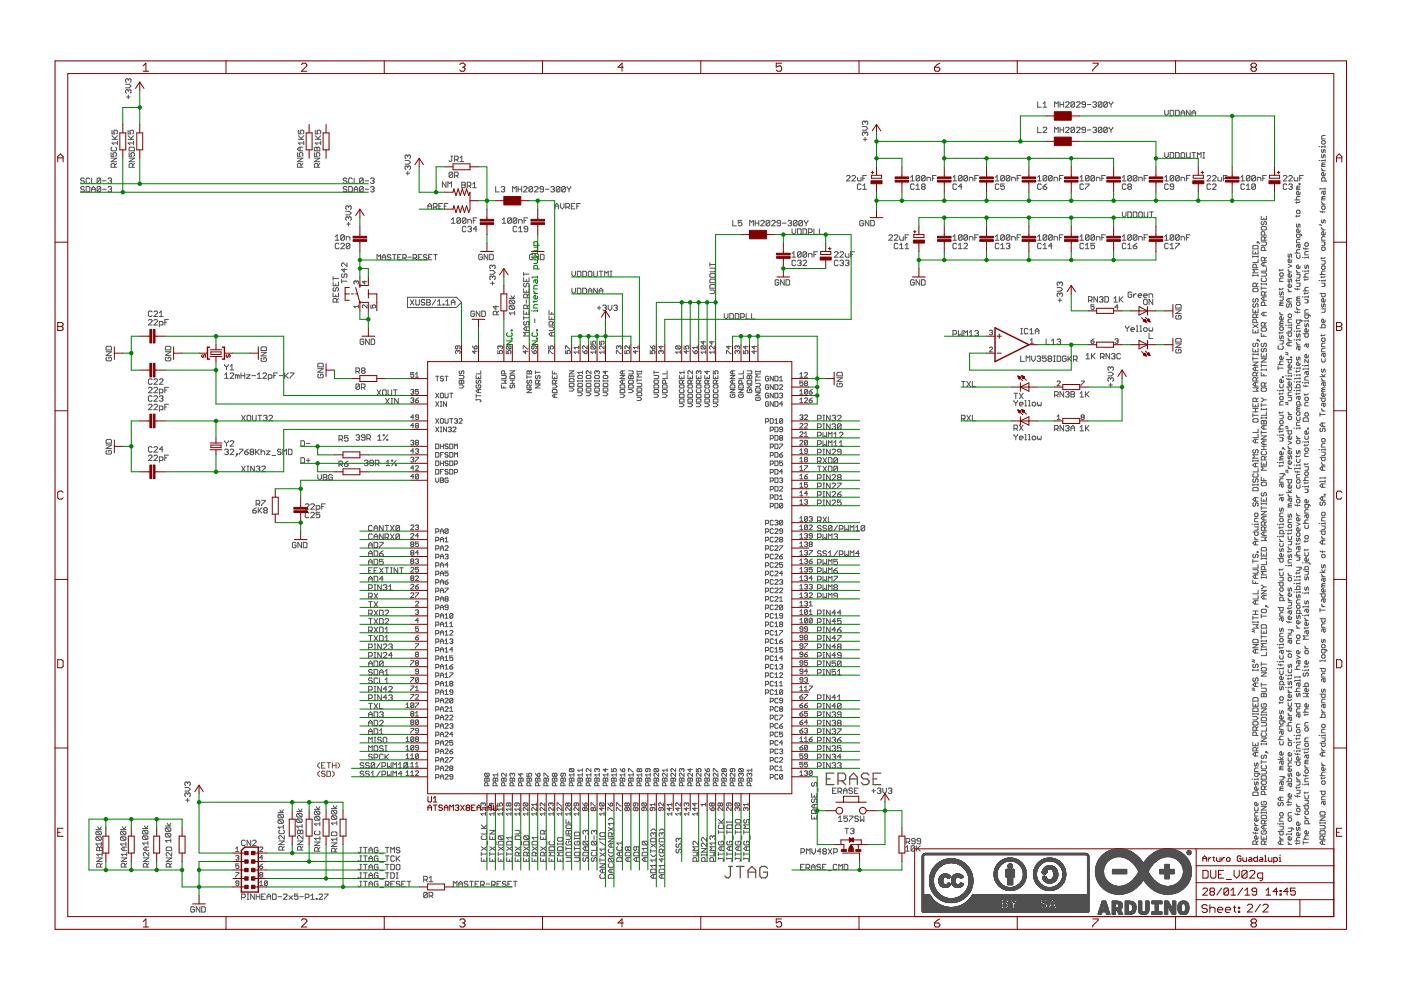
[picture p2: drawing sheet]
<svg xmlns="http://www.w3.org/2000/svg" width="420mm" height="297mm" viewBox="0 0 420 297" stroke-linecap="round" stroke-linejoin="round" font-family="sans-serif">
<g fill="none" stroke="#808000" stroke-width=".38">
<path d="M247.8 233.5h1.2M250.1 231.8h-2.3v3.4h2.3M251.3 234h1.7l.6-.5v-1.2l-.6-.5h-1.7v3.4M252.5 234l1.1 1.2M254.8 233.5h2.3M254.8 235.2v-2.3l1.2-1.1 1.1 1.1v2.3M260.6 232.3l-.5-.5h-1.2l-.6 .5v.6l.6 .6h1.2l.5 .5v.6l-.5 .6h-1.2l-.6-.6M261.9 233.5h1.1M264.1 231.8h-2.2v3.4h2.2M218.5 259.7h1.1M219.1 259.7v2.9l-.6 .5h-.6l-.6-.5M220.9 259.7h2.2"/>
<path d="M222 259.7v3.4M224.3 263.1v-2.3l1.2-1.1 1.1 1.1v2.3M224.3 261.4h2.3M230.1 260.3l-.5-.6h-1.2l-.5 .6v2.3l.5 .5h1.2l.5-.5v-1.2h-1.1"/>
</g>
<g fill="none" stroke="#808000" stroke-width=".3">
<path d="M95.9 228.6l-.6 .6v.5l.6 .5M95.9 231.1l-.6 .6v.5l.6 .6M96.4 229.4h.5M97.5 228.6h-1.1v1.6h1.1M97.5 231.4l-.3-.3h-.5l-.3 .3 .3 .5h.5l.3 .3-.3 .6h-.5l-.3-.3M98 228.6h1.1M98 231.1h.8l.3 .3v1.1l-.3 .3h-.8zM98.6 228.6v1.6M99.7 229.4h1.1M99.7 228.6v1.6M99.7 231.1l.5 .6v.5l-.5 .6M100.8 228.6v1.6"/>
<path d="M101.3 228.6l.6 .6v.5l-.6 .5"/>
</g>
<g fill="none" stroke="#505050" stroke-width=".3">
<path d="M33.6 39v1.1h.8l-.3-.5 .3-.6h.5l.3 .3v.6l-.3 .2M37.7 25.3h1.1l.5 .5-.5 .5h-1.1M37.9 29.1h1.1M38.4 39v1.1h.8l-.2-.5 .2-.6h.6l.2 .3v.6l-.2 .2M38.5 23.9v.3M38.5 27.2v.2M38.5 28.5v1.1M38.5 27.2l-.3-.3-.5 .3v.5l.2 .3M38.5 23.9l-.3-.3-.5 .3v.5l.2 .3M38.5 27.2l.3-.3 .5 .3v.5l-.3 .3M38.5 23.9l.3-.3 .5 .3v.5l-.3 .3M89.5 39v1.1h.8l-.3-.5 .3-.6h.5l.3 .3v.6l-.3 .2"/>
<path d="M94.6 39v1.1h.8l-.3-.5 .3-.6h.5l.3 .3v.6l-.3 .2M258.6 37.9h1.1l.5 .6-.5 .5h-1.1M259.4 36.6l-.2-.3-.6 .3v.5l.3 .3M259.4 36.6v.3M259.4 39.9v.2M259.4 39.9l-.2-.3-.6 .3v.5l.3 .3M259.4 39.9l.3-.3 .5 .3v.5l-.2 .3M259.4 36.6l.3-.3 .5 .3v.5l-.2 .3M311.2 30.5v1.6h1.1M311.2 38.1v1.7h1.1M312.8 38.4l.3-.3h.5l.3 .3v.3l-1.1 1.1h1.1M312.8 32.1h1.1"/>
<path d="M312.8 31.1l.6-.6v1.6M316.3 32.1v-1.6l.5 .6 .6-.6v1.6M316.3 39.8v-1.7l.5 .6 .6-.6v1.7M317.9 30.5v1.6M317.9 38.1v1.7M317.9 31.3h1.1M317.9 38.9h1.1M319 30.5v1.6M319 38.1v1.7M319.6 30.8l.2-.3h.6l.2 .3v.3l-1 1h1M319.6 38.4l.2-.3h.6l.2 .3v.3l-1 1.1h1M322.3 30.8v1.1l-.3 .2h-.5l-.3-.2"/>
<path d="M322.3 30.8l-.3-.3h-.5l-.3 .3v1.1M322.3 38.4l-.3-.3h-.5l-.3 .3v1.1M322.3 38.4v1.1l-.3 .3h-.5l-.3-.3M322.3 30.8l-1.1 1.1M322.3 38.4l-1.1 1.1M322.8 30.8l.3-.3h.5l.3 .3v.3l-1.1 1h1.1M322.8 38.4l.3-.3h.5l.3 .3v.3l-1.1 1.1h1.1M325.5 31.3h-.8l-.2-.2 .2-.6h.6l.2 .3v1.1l-.2 .2h-.6l-.2-.2M325.5 38.9h-.8l-.2-.2 .2-.6h.6l.2 .3v1.1l-.2 .3h-.6l-.2-.3M326.1 31.3h1.1M326.1 38.9h1.1M327.7 30.8l.3-.3h.5l.3 .3-.3 .5"/>
<path d="M327.7 38.4l.3-.3h.5l.3 .3-.3 .5M328.3 31.3h.2M328.3 38.9h.2M328.5 31.3l.3 .3-.3 .5h-.5l-.3-.2M328.5 38.9l.3 .3-.3 .6h-.5l-.3-.3M330.5 30.8v1.1l-.3 .2h-.6l-.2-.2M330.5 30.8l-.3-.3h-.6l-.2 .3v1.1M330.5 38.4l-.3-.3h-.6l-.2 .3v1.1M330.5 38.4v1.1l-.3 .3h-.6l-.2-.3M330.5 30.8l-1.1 1.1M330.5 38.4l-1.1 1.1M332.1 30.8v1.1l-.3 .2h-.5l-.3-.2"/>
<path d="M332.1 30.8l-.3-.3h-.5l-.3 .3v1.1M332.1 38.4l-.3-.3h-.5l-.3 .3v1.1M332.1 38.4v1.1l-.3 .3h-.5l-.3-.3M332.1 30.8l-1.1 1.1M332.1 38.4l-1.1 1.1M332.6 30.5l.6 .8M332.6 38.1l.6 .8M333.2 31.3v.8M333.2 38.9v.9M333.7 30.5l-.5 .8M333.7 38.1l-.5 .8M349.3 33.1v1l.5 .6 .6-.6v-1"/>
<path d="M350.9 33.1h.8l.3 .2v1.1l-.3 .3h-.8zM352.6 33.1h.8l.3 .2v1.1l-.3 .3h-.8zM354.2 34.7v-1.1l.5-.5 .6 .5v1.1M354.2 33.9h1.1M356.9 33.1v1.6l-1.1-1.6v1.6M357.5 33.9h1.1M357.5 34.7v-1.1l.5-.5 .6 .5v1.1M25.3 56.2l-.3-.3h-.5l-.3 .6 .3 .2h.5l.3 .6-.3 .2h-.5l-.3-.2M25.3 53.6l-.3-.2h-.5l-.3 .5 .3 .3h.5l.3 .5-.3 .3h-.5l-.3-.3M25.8 55.9h.8l.3 .3v1.1l-.3 .2h-.8zM26.9 53.6l-.3-.2h-.5l-.3 .2v1.1l.3 .3h.5l.3-.3M27.5 56.7h1.1"/>
<path d="M27.5 53.4v1.6h1.1M27.5 57.5v-1l.5-.6 .6 .6v1M30.2 56.2v1.1l-.3 .2h-.5l-.3-.2M30.2 56.2l-.3-.3h-.5l-.3 .3v1.1M30.2 53.6l-.3-.2h-.5l-.3 .2v1.1M30.2 53.6v1.1l-.3 .3h-.5l-.3-.3M30.2 53.6l-1.1 1.1M30.2 56.2l-1.1 1.1M30.8 56.7h1M30.8 54.2h1M32.4 53.6l.3-.2h.5l.3 .2-.3 .6M32.4 56.2l.3-.3h.5l.3 .3-.3 .5"/>
<path d="M32.9 56.7h.3M32.9 54.2h.3M33.2 54.2l.3 .3-.3 .5h-.5l-.3-.3M33.2 56.7l.3 .3-.3 .5h-.5l-.3-.2M33.3 45.8v1h.8l-.2-.8 .2-.2h.6l.2 .2v.6l-.2 .2M33.3 47.4h1.6l-1.6 1.1h1.6M33.6 41.8h1.6M33.6 40.7l1.1 1.1M33.6 44.1l-.3 .3v.5l.3 .3h1.1l.2-.3v-.5l-.2-.3M34.4 50.1v-.8l-.3-.3h-.5l-.3 .3v.8h1.6M34.9 49l-.5 .6M35.2 42.9h-1.6l.5 .5"/>
<path d="M35.2 42.3v1.1M35.2 40.7l-.8 .8M38.4 41.8h1.6M38.4 40.7l1.1 1.1M38.7 45.8v1h.8l-.3-.8 .3-.2h.6l.2 .2v.6l-.2 .2M38.7 47.4h1.6l-1.6 1.1h1.6M39 44.1h1.1l.2 .3v.8h-1.6v-.8zM39.8 50.1v-.8l-.3-.3h-.5l-.3 .3v.8h1.6M40 42.9h-1.6l.6 .5M40 42.3v1.1M40 40.7l-.8 .8M40.3 49l-.5 .6"/>
<path d="M89.2 45.8v1h.8l-.3-.5 .3-.5h.6l.2 .2v.6l-.2 .2M89.2 47.4h1.6l-1.6 1.1h1.6M89.5 41.8h1.6M89.5 40.7l1.1 1.1M90 44.1v1.1M90.3 50.1v-.8l-.3-.3h-.5l-.3 .3v.8h1.6M90.8 44.1h-1.1l-.5 .6 .5 .5h1.1M90.8 49l-.5 .6M91.1 42.9h-1.6l.5 .5M91.1 42.3v1.1M91.1 40.7l-.8 .8M94.3 44.4l.3-.3 .5 .3 .5-.3 .3 .3v.8h-1.6z"/>
<path d="M94.3 45.8v1h.8l-.3-.5 .3-.5h.5l.3 .2v.6l-.3 .2M94.3 47.4h1.6l-1.6 1.1h1.6M94.6 41.8h1.6M94.6 40.7l1 1.1M95.1 44.4v.8M95.4 50.1v-.8l-.3-.3h-.5l-.3 .3v.8h1.6M95.9 49l-.5 .6M96.2 42.9h-1.6l.5 .5M96.2 42.3v1.1M96.2 40.7l-.8 .8M104 56.2l-.2-.3h-.6l-.3 .3 .3 .5h.6l.2 .3-.2 .5h-.6l-.3-.2M104 53.6l-.2-.2h-.6l-.3 .2 .3 .6h.6l.2 .3-.2 .5h-.6l-.3-.3"/>
<path d="M104.6 55.9h.8l.3 .3v1.1l-.3 .2h-.8zM105.7 53.6l-.3-.2h-.6l-.2 .2v1.1l.2 .3h.6l.3-.3M106.2 56.7h1.1M106.2 53.4v1.6h1.1M106.2 57.5v-1l.5-.6 .6 .6v1M108.9 53.6l-1.1 1.1M108.9 56.2v1.1l-.2 .2h-.6l-.3-.2M108.9 56.2l-.2-.3h-.6l-.3 .3v1.1M108.9 53.6l-.2-.2h-.6l-.3 .2v1.1M108.9 56.2l-1.1 1.1M108.9 53.6v1.1l-.2 .3h-.6l-.3-.3M109.5 56.7h1.1"/>
<path d="M109.5 54.2h1.1M111.1 56.2l.3-.3h.5l.3 .3-.3 .5M111.1 53.6l.3-.2h.5l.3 .2-.3 .6M111.7 56.7h.2M111.7 54.2h.2M111.9 56.7l.3 .3-.3 .5h-.5l-.3-.2M111.9 54.2l.3 .3-.3 .5h-.5l-.3-.3M121.5 48.1h1.1l.5 .5-.5 .6h-1.1M121.8 51.9h1M122.3 46.7v.3M122.3 50v.3M122.3 51.4v1.1"/>
<path d="M122.3 50l-.3-.3-.5 .3v.5l.3 .3M122.3 46.7l-.3-.2-.5 .2v.6l.3 .2M122.3 50l.3-.3 .5 .3v.5l-.3 .3M122.3 46.7l.3-.2 .5 .2v.6l-.3 .2M133.8 54.5v1.6l-1.1-1.6v1.6M134.3 56.1v-1.6l.6 .6 .5-.6v1.6M135.2 46.8h.6M135.5 46.8v1.4l-.3 .2-.5-.2M135.8 51.9v1l-.3 .3h-.5l-.3-.3M135.8 51.9l-.3-.3h-.5l-.3 .3v1M135.8 51.9l-1.1 1M136.3 52.7h.8l.3-.3v-.5l-.3-.3h-.8v1.6"/>
<path d="M136.3 47.9h.8l.3-.3v-.5l-.3-.3h-.8v1.6M136.9 52.7l.5 .5M136.9 47.9l.5 .5M138 47.3l.5-.5v1.6M138 48.4h1M138.5 54.6h.8l.3 .3-.3 .6 .3 .5-.3 .3h-.8zM138.5 55.5h.8M140.1 55.7h.8l.3-.2v-.6l-.3-.3h-.8v1.7M140.7 55.7l.5 .6M141.8 55.2l.5-.6v1.7M141.8 56.3h1.1M148.7 55.9v1.6h1"/>
<path d="M150.3 56.2l.3-.3h.5l.3 .3-.3 .5M150.8 56.7h.3M151.1 56.7l.3 .3-.3 .5h-.5l-.3-.2M153.7 57.5v-1.6l.6 .6 .5-.6v1.6M155.4 55.9v1.6M155.4 56.7h1M156.4 55.9v1.6M157 56.2l.3-.3h.5l.3 .3v.3l-1.1 1h1.1M159.7 56.2v1.1l-.3 .2h-.5l-.3-.2M159.7 56.2l-.3-.3h-.5l-.3 .3v1.1M159.7 56.2l-1.1 1.1M160.3 56.2l.2-.3h.6l.3 .3v.3l-1.1 1h1.1"/>
<path d="M163 56.7h-.8l-.3-.2 .3-.6h.5l.3 .3v1.1l-.3 .2h-.5l-.3-.2M163.6 56.7h1M165.2 56.2l.3-.3h.5l.3 .3-.3 .5M165.7 56.7h.3M166 56.7l.3 .3-.3 .5h-.5l-.3-.2M167.9 56.2v1.1l-.3 .2h-.5l-.3-.2M167.9 56.2l-.3-.3h-.5l-.3 .3v1.1M167.9 56.2l-1.1 1.1M169.5 56.2v1.1l-.2 .2h-.6l-.2-.2M169.5 56.2l-.2-.3h-.6l-.2 .3v1.1M169.5 56.2l-1 1.1M170.1 55.9v.3l.5 .5"/>
<path d="M170.6 56.7v.8M171.2 55.9l-.6 .8M253.9 52.9l.2-.3h.6l.2 .3v.2l-1 1.1h1M255.5 52.9l.3-.3h.5l.3 .3v.2l-1.1 1.1h1.1M257.1 53.1v.9l.3 .2h.8v-1.1M258.2 55.4l-.3-.3h-.5l-.3 .3v1.1l.3 .3h.5l.3-.3M258.8 56.8h1M258.8 53.4h.5M258.8 55.7l.5-.6v1.7M258.9 41.8h1.1M259.4 41.2v1.1M259.8 52.6h-1v1.6"/>
<path d="M273.1 54.2h1.1M273.1 53.1l.5-.5v1.6M274.2 55.4l-.3-.3h-.5l-.3 .3v1.1l.3 .3h.5l.3-.3M274.7 56.8h1.1M274.7 55.7l.6-.6v1.7M275.8 52.9v1.1l-.3 .2h-.5l-.3-.2M275.8 52.9l-.3-.3h-.5l-.3 .3v1.1M275.8 52.9l-1.1 1.1M276.6 56l-.2 .2 .2 .6h.6l.3-.3-.3-.5M276.6 56l-.2-.3 .2-.6h.6l.3 .3-.3 .6M276.6 56h.6M277.5 52.9v1.1l-.3 .2h-.6l-.2-.2"/>
<path d="M277.5 52.9l-.3-.3h-.6l-.2 .3v1.1M277.5 52.9l-1.1 1.1M278 54.2v-1.1h.8l.3 .3v.8M279.7 53.4h.5M280.7 52.6h-1v1.6M285.8 54.2h1.1M285.8 53.1l.5-.5v1.6M286.9 55.4l-.3-.3h-.5l-.3 .3v1.1l.3 .3h.5l.3-.3M288.5 56h-1.1l.8-.9v1.7M288.5 52.9v1.1l-.3 .2h-.5l-.3-.2M288.5 52.9l-.3-.3h-.5l-.3 .3v1.1M288.5 52.9l-1.1 1.1"/>
<path d="M290.2 52.9v1.1l-.3 .2h-.6l-.2-.2M290.2 52.9l-.3-.3h-.6l-.2 .3v1.1M290.2 52.9l-1.1 1.1M290.7 54.2v-1.1h.8l.3 .3v.8M292.3 53.4h.6M293.4 52.6h-1.1v1.6M298.5 54.2h1.1M298.5 53.1l.5-.5v1.6M299.6 55.4l-.3-.3h-.5l-.3 .3v1.1l.3 .3h.5l.3-.3M301.2 55.1h-1.1v.9l.8-.3 .3 .3v.5l-.3 .3h-.5l-.3-.3M301.2 52.9v1.1l-.3 .2h-.5l-.3-.2M301.2 52.9l-.3-.3h-.5l-.3 .3v1.1"/>
<path d="M301.2 52.9l-1.1 1.1M302.9 52.9l-.3-.3h-.6l-.2 .3v1.1M302.9 52.9v1.1l-.3 .2h-.6l-.2-.2M302.9 52.9l-1.1 1.1M303.4 54.2v-1.1h.8l.3 .3v.8M305 53.4h.6M306.1 52.6h-1.1v1.6M311.2 54.2h1.1M311.2 53.1l.5-.5v1.6M312.3 55.4l-.3-.3h-.5l-.3 .3v1.1l.3 .3h.5l.3-.3M312.8 56h.8l.3 .5-.3 .3h-.5l-.3-.3zM313.9 52.9l-.3-.3h-.5l-.3 .3v1.1"/>
<path d="M313.9 52.9v1.1l-.3 .2h-.5l-.3-.2M313.9 52.9l-1.1 1.1M313.9 55.1l-1.1 .9M315.6 52.9v1.1l-.3 .2h-.6l-.2-.2M315.6 52.9l-.3-.3h-.6l-.2 .3v1.1M315.6 52.9l-1.1 1.1M316.1 54.2v-1.1h.8l.3 .3v.8M317.7 53.4h.6M318.8 52.6h-1.1v1.6M323.9 54.2h1.1M323.9 53.1l.5-.5v1.6M325 55.4l-.3-.3h-.5l-.3 .3v1.1l.3 .3h.5l.3-.3"/>
<path d="M325.5 55.1h1.1v.3l-1.1 1.1v.3M326.6 52.9v1.1l-.3 .2h-.5l-.3-.2M326.6 52.9l-.3-.3h-.5l-.3 .3v1.1M326.6 52.9l-1.1 1.1M328.3 52.9v1.1l-.3 .2h-.6l-.2-.2M328.3 52.9l-.3-.3h-.6l-.2 .3v1.1M328.3 52.9l-1.1 1.1M328.8 54.2v-1.1h.8l.3 .3v.8M330.4 53.4h.6M331.5 52.6h-1.1v1.6M336.6 54.2h1.1M336.6 53.1l.5-.5v1.6"/>
<path d="M337.7 55.4l-.3-.3h-.5l-.3 .3v1.1l.3 .3h.5l.3-.3M338.5 56l-.3-.3 .3-.6h.5l.3 .3-.3 .6M338.5 56l-.3 .2 .3 .6h.5l.3-.3-.3-.5M338.5 56h.5M339.3 52.9v1.1l-.3 .2h-.5l-.3-.2M339.3 52.9l-.3-.3h-.5l-.3 .3v1.1M339.3 52.9l-1.1 1.1M341 52.9v1.1l-.3 .2h-.6l-.2-.2M341 52.9l-.3-.3h-.6l-.2 .3v1.1M341 52.9l-1.1 1.1M341.5 54.2v-1.1h.8l.3 .3v.8M343.1 53.4h.6"/>
<path d="M344.2 52.6h-1.1v1.6M349.3 54.2h1.1M349.3 53.1l.5-.5v1.6M349.3 45.7v1.1l.5 .6 .6-.6v-1.1M350.4 55.4l-.3-.3h-.5l-.3 .3v1.1l.3 .3h.5l.3-.3M350.9 45.7h.8l.3 .3v1.1l-.3 .3h-.8zM352 56h-.8l-.3-.3 .3-.6h.5l.3 .3v1.1l-.3 .3h-.5l-.3-.3M352 52.9v1.1l-.3 .2h-.5l-.3-.2M352 52.9l-.3-.3h-.5l-.3 .3v1.1M352 52.9l-1.1 1.1M352.6 45.7h.8l.3 .3v1.1l-.3 .3h-.8zM353.7 52.9v1.1l-.3 .2h-.6l-.2-.2"/>
<path d="M353.7 52.9l-.3-.3h-.6l-.2 .3v1.1M353.7 52.9l-1.1 1.1M354.2 54.2v-1.1h.8l.3 .3v.8M354.5 45.7h.5l.3 .3v1.1l-.3 .3h-.5l-.3-.3v-1.1zM355.8 53.4h.6M355.8 45.7v1.4l.3 .3h.6l.2-.3v-1.4M356.9 52.6h-1.1v1.6M357.5 45.7h1.1M358 45.7v1.7M359.1 47.4v-1.7l.5 .6 .6-.6v1.7M360.7 47.4h.6M360.7 45.7h.6"/>
<path d="M361 45.7v1.7M362 52.9l.2-.3h.6l.3 .3v.2l-1.1 1.1h1.1M363.1 55.4l-.3-.3h-.6l-.2 .3v1.1l.2 .3h.6l.3-.3M363.6 55.4l.3-.3h.5l.3 .3v.3l-1.1 1.1h1.1M363.6 52.9l.3-.3h.5l.3 .3v.2l-1.1 1.1h1.1M365.3 53.1v.9l.2 .2h.9v-1.1M366.9 53.4h.5M368 52.6h-1.1v1.6M372.2 54.2h1M372.2 53.1l.5-.5v1.6M373.2 55.4l-.2-.3h-.6l-.2 .3v1.1l.2 .3h.6l.2-.3M373.8 56.8h1.1"/>
<path d="M373.8 55.7l.5-.6v1.7M374.9 52.9v1.1l-.3 .2h-.5l-.3-.2M374.9 52.9l-.3-.3h-.5l-.3 .3v1.1M374.9 52.9l-1.1 1.1M376.5 52.9v1.1l-.3 .2h-.5l-.3-.2M376.5 55.4v1.1l-.3 .3h-.5l-.3-.3M376.5 52.9l-.3-.3h-.5l-.3 .3v1.1M376.5 55.4l-.3-.3h-.5l-.3 .3v1.1M376.5 52.9l-1.1 1.1M376.5 55.4l-1.1 1.1M377.1 54.2v-1.1h.8l.2 .3v.8M378.7 53.4h.5"/>
<path d="M379.8 52.6h-1.1v1.6M384.9 52.9l.2-.3h.6l.2 .3v.2l-1 1.1h1M385.9 55.4l-.2-.3h-.6l-.2 .3v1.1l.2 .3h.6l.2-.3M386.5 52.9l.3-.3h.5l.3 .3v.2l-1.1 1.1h1.1M386.5 55.4l.3-.3h.5l.3 .3-.3 .6M387 56h.3M387.3 56l.3 .2-.3 .6h-.5l-.3-.3M388.1 53.1v.9l.3 .2h.8v-1.1M388.3 59.9h1.6M389.1 56.3l-.3 .5h1.1M389.1 56.3h.8M389.6 55h.3v.3h-.3z"/>
<path d="M389.8 53.4h.5M389.9 57.6v.5l-.3 .3h-.5l-.3-.3v-.5l.5-.3v1.1M389.9 58.9h-.8l-.3 .2v.6l.3 .2M389.9 55.8h-.8l-.3 .2 .3 .3M390.8 52.6h-1v1.6M395.6 48.1h.3M395.6 44h.3M396.4 44.7v.8l.2 .3 .6-1.1 .2 .3v.8M396.4 46.3v.8l.2 .2 .6-1 .2 .2v.8M396.4 42.4l.2-.2h.6l.2 .2v.5l-.2 .3h-.6l-.2-.3zM396.4 50.4l.5 .8M396.4 51.2h1"/>
<path d="M396.6 59.4l-.2 .5h1M396.6 49.4l-.2 .5h1M396.6 59.4h.8M396.6 49.4h.8M396.9 57.3v.8l.3 .3 .2-.3v-.8h-.8l-.2 .3v.5M397.4 58.9h-.8l-.2 .2 .2 .3M397.4 56.6h-1.5v.2M397.4 51.9v.6l-.2 .2h-.6l-.2-.2v-.6l.5-.2v1M397.4 43.7v.5M397.4 47.8v.5M397.4 54.3v-.8l-.2-.3h-.6l-.2 .3v.8h1.5M397.4 56.3v.5"/>
<path d="M397.4 40.6h-.8l-.2 .3v.8h1M397.4 44h-1v.2M397.4 48.1h-1v.2M397.4 48.9h-.8l-.2 .2 .2 .3M100.6 72h1M100.6 70.9l.5-.5v1.6M101.6 73.2l-.2-.3h-.6l-.2 .3v1.1l.2 .2h.6l.2-.2M102.2 73.2l.3-.3h.5l.3 .3v.3l-1.1 1h1.1M103.3 70.7v1l-.3 .3h-.5l-.3-.3M103.3 70.7l-.3-.3h-.5l-.3 .3v1M103.3 70.7l-1.1 1M103.7 63.3h1.1l.5 .6-.5 .5h-1.1"/>
<path d="M103.8 72v-1.1h.8l.3 .3v.8M104 67.2h1.1M104.1 78.8v1.1l-1.1-1.1-.6 .3v.6l.3 .2M104.5 62l-.3-.3-.5 .3v.5l.3 .3M104.5 62l.3-.3 .5 .3v.5l-.2 .3M104.5 62v.3M104.5 65.2v.3M104.5 66.6v1.1M104.5 65.2l-.3-.2-.5 .2v.6l.3 .3M104.5 65.2l.3-.2 .5 .2v.6l-.2 .3M104.9 73.2l-.3-.3h-.5l-.3 .3v1.1M104.9 73.2v1.1l-.3 .2h-.5l-.3-.2"/>
<path d="M104.9 73.2l-1.1 1.1M113.1 77.9v-1.6l.5 .5 .5-.5v1.6M114.6 77.1h1.1M114.6 77.9v-1.1l.5-.5 .6 .5v1.1M117.2 76.6l-.3-.3h-.5l-.2 .3 .2 .5h.5l.3 .2-.3 .6h-.5l-.2-.3M117.7 76.3h1M118.2 76.3v1.6M119.3 77.1h.5M120.3 76.3h-1v1.6h1M120.8 77.3h.8l.2-.2v-.5l-.2-.3h-.8v1.6M121.3 77.3l.5 .6M122.3 77.1h1.1"/>
<path d="M123.9 77.3h.8l.2-.2v-.5l-.2-.3h-.8v1.6M124.4 77.3l.5 .6M125.4 77.1h.5M126.5 76.3h-1.1v1.6h1.1M128 76.6l-.3-.3h-.5l-.2 .5 .2 .3h.5l.3 .5-.3 .3h-.5l-.2-.3M128.3 62.6v-1.1l.6-.5 .5 .5v1.1M128.3 61.8h1.1M128.5 77.1h.5M129.5 76.3h-1v1.6h1M130 62.1h.8l.3-.3v-.5l-.3-.3h-.8v1.6M130.1 76.3h1M130.5 62.1l.6 .5"/>
<path d="M130.6 76.3v1.6M131.6 61.8h.5M132.7 61h-1.1v1.6h1.1M133.2 61.8h.6M134.3 61h-1.1v1.6M135.4 66.9h1.1M135.4 65.8l.5-.5v1.6M138.1 65.6l-1.1 1.1M138.1 65.6v1.1l-.3 .2h-.5l-.3-.2M138.1 65.6l-.3-.3h-.5l-.3 .3v1.1M139.7 68.1l-.2-.3h-.6l-.2 .3v1.1l.2 .3h.6l.2-.3M139.7 65.6v1.1l-.2 .2h-.6l-.2-.2"/>
<path d="M139.7 65.6l-.2-.3h-.6l-.2 .3v1.1M139.7 65.6l-1 1.1M140.3 68.1l.3-.3h.5l.3 .3-.3 .6M140.3 66.9v-1.1h.8l.3 .3v.8M140.8 68.7h.3M141.1 68.7l.3 .2-.3 .6h-.5l-.3-.3M141.9 66.1h.6M143 68.7h-1.1l.8-.9v1.7M143 65.3h-1.1v1.6M144.7 76.5l-.3-.3h-.6l-.2 .3v1.1l.2 .3h.6l.3-.3v-.6h-.6M146.3 76.2v1.7l-1.1-1.7v1.7M146.9 76.2h.8l.2 .3v1.1l-.2 .3h-.8z"/>
<path d="M147.7 79.8l-.3-.3-.5 .3v.5l.3 .3M147.7 79.8l.3-.3 .5 .3v.5l-.3 .3M147.7 79.8v.2M150.6 65.8l.6-.5v1.6M150.6 66.9h1.1M153.4 65.6v1.1l-.3 .2h-.6l-.2-.2M153.4 65.6l-.3-.3h-.6l-.2 .3v1.1M153.4 65.6l-1.1 1.1M155 68.1l-.3-.3h-.5l-.3 .3v1.1l.3 .3h.5l.3-.3M155 65.6l-1.1 1.1M155 65.6v1.1l-.3 .2h-.5l-.3-.2M155 65.6l-.3-.3h-.5l-.3 .3v1.1"/>
<path d="M155.5 66.9v-1.1h.9l.2 .3v.8M155.5 69.5h1.1M155.5 68.4l.6-.6v1.7M157.2 66.1h.5M158.3 68.7h-.9l-.2-.3 .2-.6h.6l.3 .3v1.1l-.3 .3h-.6l-.2-.3M158.3 65.3h-1.1v1.6M159.9 76.5l-.3-.3h-.5l-.3 .3v1.1l.3 .3h.5l.3-.3v-.6h-.6M161.5 76.2v1.7l-1.1-1.7v1.7M162.1 76.2h.8l.3 .3v1.1l-.3 .3h-.8zM166.4 62.6v-1.1l.6-.5 .5 .5v1.1M166.4 61.8h1.1M168.1 61v1.1l.5 .5 .5-.5v-1.1"/>
<path d="M169.7 62.1h.8l.3-.3v-.5l-.3-.3h-.8v1.6M170.2 62.1l.6 .5M171.3 61.8h.6M172.4 61h-1.1v1.6h1.1M173 61.8h.5M174.1 61h-1.1v1.6M212.9 78.7v1.1M212.9 79.3h1.6M219.8 66.1v1.6h1.1M222.5 66.1h-1.1v.8l.5-.3 .6 .3v.5l-.3 .3h-.5l-.3-.3M224.8 67.7v-1.6l.6 .5 .5-.5v1.6M226.5 66.9h1.1"/>
<path d="M226.5 66.1v1.6M227.6 66.1v1.6M228.1 66.3l.3-.2h.5l.3 .2v.3l-1.1 1.1h1.1M230.8 66.3l-.2-.2h-.6l-.3 .2v1.1M230.8 66.3v1.1l-.2 .3h-.6l-.3-.3M230.8 66.3l-1.1 1.1M231.4 66.3l.3-.2h.5l.3 .2v.3l-1.1 1.1h1.1M234.1 66.9h-.8l-.3-.3 .3-.5h.5l.3 .2v1.1l-.3 .3h-.5l-.3-.3M234.7 66.9h1.1M236.3 66.3l.3-.2h.5l.3 .2-.3 .6M236.8 66.9h.3M237.1 66.9l.3 .3-.3 .5h-.5l-.3-.3"/>
<path d="M237.5 77.1h1.1M237.5 76l.6-.5v1.6M237.5 68.6v1.1l.6 .5 .5-.5v-1.1M238.6 78.3l-.2-.3h-.6l-.3 .3v1.1l.3 .2h.6l.2-.2M239 66.3l-.2-.2h-.6l-.3 .2v1.1M239 66.3v1.1l-.2 .3h-.6l-.3-.3M239 66.3l-1.1 1.1M239.2 68.6h.8l.3 .3v1.1l-.3 .2h-.8zM239.2 78.3l.3-.3h.5l.3 .3-.3 .5M239.7 78.8h.3M240 78.8l.3 .3-.3 .5h-.5l-.3-.2M240.3 75.7v1.1l-.3 .3h-.5l-.3-.3"/>
<path d="M240.3 75.7l-.3-.2h-.5l-.3 .2v1.1M240.3 75.7l-1.1 1.1M240.7 66.3v1.1l-.3 .3h-.6l-.2-.3M240.7 66.3l-.3-.2h-.6l-.2 .2v1.1M240.7 66.3l-1.1 1.1M240.8 78.3l.3-.3h.5l.3 .3v.2l-1.1 1.1h1.1M240.8 68.6h.8l.3 .3v1.1l-.3 .2h-.8zM241.2 66.1l.5 .8M241.7 66.9v.8M241.9 75.7l-.3-.2h-.5l-.3 .2v1.1M241.9 75.7v1.1l-.3 .3h-.5l-.3-.3M241.9 75.7l-1.1 1.1"/>
<path d="M242.3 66.1v.2l-.6 .6M242.4 69.7h.9l.2-.3v-.5l-.2-.3h-.9v1.6M242.4 77.1v-1.1h.9l.2 .3v.8M244.1 76.3h.5M244.1 68.6v1.6h1.1M245.2 75.5h-1.1v1.6M245.7 68.6v1.6h1.1M250.2 75.7l.3-.2h.6l.2 .2v.3l-1.1 1.1h1.1M251.3 78.3l-.2-.3h-.6l-.3 .3v1.1l.3 .2h.6l.2-.2M251.9 75.7l.2-.2h.6l.3 .2v.3l-1.1 1.1h1.1M251.9 78.3l.2-.3h.6l.3 .3-.3 .5M252.4 78.8h.3"/>
<path d="M252.7 78.8l.3 .3-.3 .5h-.6l-.2-.2M253.5 76v.8l.3 .3h.8v-1.1M253.5 78.3l.3-.3h.5l.3 .3-.3 .5M254.1 78.8h.2M254.3 78.8l.3 .3-.3 .5h-.5l-.3-.2M255.1 76.3h.6M256.2 75.5h-1.1v1.6M258.9 66.3l-.2-.2h-.6l-.2 .2v1.1l.2 .3h.6l.2-.3v-.5h-.5M260.6 66.1v1.6l-1.1-1.6v1.6M261.1 66.1h.8l.3 .2v1.1l-.3 .3h-.8zM266.6 70.7l.2-.3h.6l.2 .3v.2l-1 1.1h1M268.2 70.7l.3-.3h.5l.3 .3v.2l-1.1 1.1h1.1"/>
<path d="M269.3 73.2l-.3-.3h-.5l-.3 .3v1.1l.3 .2h.5l.3-.2M269.8 70.9v.8l.3 .3h.8v-1.1M269.8 74.5h1.1M269.8 73.5l.6-.6v1.6M271.5 71.2h.5M271.5 74.5h1M271.5 73.5l.5-.6v1.6M272.5 70.4h-1v1.6M285.8 72h1.1M285.8 70.9l.5-.5v1.6M286.9 73.2l-.3-.3h-.5l-.3 .3v1.1l.3 .2h.5l.3-.2M287.4 74.5h1.1"/>
<path d="M287.4 73.5l.6-.6v1.6M288.5 70.7v1l-.3 .3h-.5l-.3-.3M288.5 70.7l-.3-.3h-.5l-.3 .3v1M288.5 70.7l-1.1 1M289.1 73.2l.2-.3h.6l.3 .3v.3l-1.1 1h1.1M290.2 70.7v1l-.3 .3h-.6l-.2-.3M290.2 70.7l-.3-.3h-.6l-.2 .3v1M290.2 70.7l-1.1 1M290.7 72v-1.1h.8l.3 .3v.8M292.3 71.2h.6M293.4 70.4h-1.1v1.6M298.5 72h1.1"/>
<path d="M298.5 70.9l.5-.5v1.6M299.6 73.2l-.3-.3h-.5l-.3 .3v1.1l.3 .2h.5l.3-.2M300.1 74.5h1.1M300.1 73.5l.6-.6v1.6M301.2 70.7v1l-.3 .3h-.5l-.3-.3M301.2 70.7l-.3-.3h-.5l-.3 .3v1M301.2 70.7l-1.1 1M301.8 73.2l.2-.3h.6l.3 .3-.3 .5M302.3 73.7h.3M302.6 73.7l.3 .3-.3 .5h-.6l-.2-.2M302.9 70.7v1l-.3 .3h-.6l-.2-.3M302.9 70.7l-.3-.3h-.6l-.2 .3v1"/>
<path d="M302.9 70.7l-1.1 1M303.4 72v-1.1h.8l.3 .3v.8M305 71.2h.6M306.1 70.4h-1.1v1.6M311.2 72h1.1M311.2 70.9l.5-.5v1.6M312.3 73.2l-.3-.3h-.5l-.3 .3v1.1l.3 .2h.5l.3-.2M312.8 73.5l.6-.6v1.6M312.8 74.5h1.1M313.9 70.7v1l-.3 .3h-.5l-.3-.3M313.9 70.7l-.3-.3h-.5l-.3 .3v1M313.9 70.7l-1.1 1"/>
<path d="M315.6 70.7v1l-.3 .3h-.6l-.2-.3M315.6 70.7l-.3-.3h-.6l-.2 .3v1M315.6 73.7h-1.1l.8-.8v1.6M315.6 70.7l-1.1 1M316.1 72v-1.1h.8l.3 .3v.8M317.7 71.2h.6M318.8 70.4h-1.1v1.6M323.9 72h1.1M323.9 70.9l.5-.5v1.6M325 73.2l-.3-.3h-.5l-.3 .3v1.1l.3 .2h.5l.3-.2M325.5 73.5l.6-.6v1.6M325.5 74.5h1.1"/>
<path d="M326.6 70.7v1l-.3 .3h-.5l-.3-.3M326.6 70.7l-.3-.3h-.5l-.3 .3v1M326.6 70.7l-1.1 1M328.3 70.7v1l-.3 .3h-.6l-.2-.3M328.3 70.7l-.3-.3h-.6l-.2 .3v1M328.3 72.9h-1.1v.8l.5-.2 .6 .2v.6l-.3 .2h-.6l-.2-.2M328.3 70.7l-1.1 1M328.8 72v-1.1h.8l.3 .3v.8M330.4 71.2h.6M331.5 70.4h-1.1v1.6M336.6 72h1.1M336.6 70.9l.5-.5v1.6"/>
<path d="M336.6 63.5v1.1l.5 .6 .6-.6v-1.1M337.7 73.2l-.3-.3h-.5l-.3 .3v1.1l.3 .2h.5l.3-.2M338.2 63.5h.8l.3 .3v1.1l-.3 .3h-.8zM338.2 73.5l.6-.6v1.6M338.2 74.5h1.1M339.3 70.7v1l-.3 .3h-.5l-.3-.3M339.3 70.7l-.3-.3h-.5l-.3 .3v1M339.3 70.7l-1.1 1M339.9 73.7h.8l.3 .6-.3 .2h-.6l-.2-.2zM339.9 63.5h.8l.3 .3v1.1l-.3 .3h-.8zM341 70.7v1l-.3 .3h-.6l-.2-.3M341 70.7l-.3-.3h-.6l-.2 .3v1"/>
<path d="M341 70.7l-1.1 1M341 72.9l-1.1 .8M341.5 63.8l.3-.3h.5l.3 .3v1.1l-.3 .3h-.5l-.3-.3zM341.5 72v-1.1h.8l.3 .3v.8M343.1 71.2h.6M343.1 63.5v1.4l.3 .3h.6l.2-.3v-1.4M344.2 70.4h-1.1v1.6M344.8 63.5h1.1M345.3 63.5v1.7M349.3 72h1.1M349.3 70.9l.5-.5v1.6M350.4 73.2l-.3-.3h-.5l-.3 .3v1.1l.3 .2h.5l.3-.2"/>
<path d="M350.9 73.5l.6-.6v1.6M350.9 74.5h1.1M352 70.7v1l-.3 .3h-.5l-.3-.3M352 70.7l-.3-.3h-.5l-.3 .3v1M352 70.7l-1.1 1M352.6 72.9h1.1v.3l-1.1 1.1v.2M353.7 70.7v1l-.3 .3h-.6l-.2-.3M353.7 70.7l-.3-.3h-.6l-.2 .3v1M353.7 70.7l-1.1 1M354.2 72v-1.1h.8l.3 .3v.8M355.8 71.2h.6M356.9 70.4h-1.1v1.6"/>
<path d="M375.7 73.8l.3-.2h1l.3 .2v.8h-1.6zM375.7 75.1v1h1.6v-1M375.7 76.6v.6M375.7 76.9h1.6M376.5 75.6v.5M377 72.5h.3v.3h-.3zM377.3 76.6v.6M377.3 77.7v1h-1.6M377.3 72.5l.5 .5M378.2 72.5h1.3l.3 .3v.5l-.3 .3h-1.3M378.2 64.8v1h1.6v-1M378.5 66.3l-.3 .3v.5l.6 .3 .2-.3v-.5l.5-.3 .3 .3v.5l-.3 .3"/>
<path d="M378.5 67.9h1l.3 .3v.5l-.3 .2h-1l-.3-.2v-.5zM379 65.3v.5M379 78.7v1M379.3 70.5v-.8l-.3-.3h-.5l-.3 .3v.8h1.6M379.3 72v-.8l-.3-.2h-.5l-.3 .2v.8h1.6M379.3 75.1v-.8l-.3-.2h-.5l-.3 .2v.8h1.6M379.3 78.2v-.8l-.3-.2h-.5l-.3 .2v.8h1.6M379.8 78.7h-1l-.6 .5 .6 .5h1M379.8 77.2l-.5 .5M379.8 71l-.5 .5M386.3 76.1v.8l.3 .3 .2-.3v-.5l.3-.3 .2 .3v.8M386.3 79.2l1 .5-1 .5"/>
<path d="M387.3 77.9v.5l-.2 .3h-.5l-.3-.3v-.5l.5-.2v1M388.3 75.9h1.6M388.8 60.4v.5M388.8 64.6v.5M388.8 67.1v.8l.3 .3 .2-.3v-.5l.3-.3 .3 .3v.8M388.8 76.4v.8l.3 .2h.5l.3-.2v-.8M389.1 63h.5l.3 .3v.5l-.3 .2h-.5l-.3-.2v-.5zM389.3 73.3v.8l.3 .2 .3-.2v-.8h-.8l-.3 .3v.5M389.9 79.7v.5l-.3 .3h-.5l-.3-.3v-.5l.5-.2v1M389.9 70.2v.8l-.3 .2h-.5l-.3-.2v-.8h1.3l.3 .5M389.9 71.8h-.8l-.3 .2v.8h1.1M389.9 68.9v.5l-.3 .3h-.5l-.3-.3v-.5l.5-.2v1"/>
<path d="M389.9 74.8h-.8l-.3 .3v.5l.3 .3M389.9 64.6l-.3 .2h-1M389.9 60.4l-.3 .3h-1M390.6 77.2h.2M390.8 74.3l.3 .3h1.3M391.3 73l.3-.2h.5l.3 .2v.6l-.3 .2h-.5l-.3-.2zM391.3 79.5v.7l.3 .3 .5-1 .3 .2v.8M391.6 74.3v.5M392.4 77.2h-1.1v.2M392.4 75.4h-.8l-.3 .2v.8h1.1M392.4 76.9v.5M395.6 67.4h.5l.3 .2"/>
<path d="M395.9 63.3l.2 .2h1.3M396.4 78.2h1v.8l-.2 .2h-.8M396.4 72.5h.8l.2 .3-.2 .2 .2 .3-.2 .3h-.8M396.4 74.3l.2-.2h.6l.2 .2v.5l-.2 .3h-.6l-.2-.3zM396.4 68.9h1M396.4 65.8v.8l.2 .3 .6-1.1 .2 .3v.8M396.4 62l.2-.3h.6l.2 .3v.5l-.2 .3h-.6l-.2-.3zM396.4 60.4l.5 .8M396.4 68.2l.5 .7M396.4 77.2v.5M396.4 61.2h1M396.6 79.7h.6l.2 .3v.5l-.2 .3h-.6l-.2-.3v-.5z"/>
<path d="M396.6 63.3v.5M397.4 71h-.8l-.2 .2v.8h1M397.4 69.7v.5l-.2 .3h-.6l-.2-.3v-.5l.5-.3v1.1M397.4 77.2l-.2 .2h-1.1M44.5 96.1l.3-.3h.5l.3 .3v.2l-1.1 1.1h1.1M45.6 93.5l-.3-.3h-.5l-.3 .3v1.1l.3 .3h.5l.3-.3M46.2 93.5l.2-.3h.6l.2 .3v.3l-1 1.1h1M46.2 96.1l.2-.3h.6l.2 .3v.2l-1 1.1h1M47.8 97.4h.8l.3-.3v-.5l-.3-.3h-.8v1.7M47.8 94.9h1.1M47.8 93.8l.5-.6v1.7M49.4 96.6h.6"/>
<path d="M50.5 95.8h-1.1v1.6M99.9 82.9v1.1M99.9 84.6v1h1.6v-1M99.9 87.8v1.1h1.6v-1.1M99.9 83.5h1.6M100.2 86.2l-.3 .3v.5l.5 .3 .3-.3v-.5l.5-.3 .3 .3v.5l-.3 .3M100.7 85.1v.5M100.7 88.4v.5M101 90.6v-.9l-.3-.2h-.5l-.3 .2v.9h1.6M101.5 89.5l-.5 .5M102.4 84.3h1.7M102.4 83.8v1"/>
<path d="M102.7 82.1l-.3 .3v.5l.6 .3 .2-.3v-.5l.6-.3 .3 .3v.5l-.3 .3M103.2 80.5v1.1l-.8-.8h1.7M106.8 84.4l.3-.2 .4 .2-.2 .7M106.8 84.4l-.2-.2-.5 .2 .3 .7M106.8 84.4v.3M107.5 91.9h-1.4l.5 .4M107.5 91.4v.9M109.4 84.2v.9l-.7-.7h1.4M110.1 91.4v.9l-1-.9-.4 .2 .2 .7M111.2 91.4v.9h.7l-.2-.4 .2-.5 .7 .2-.2 .7M122.2 89.1h14.7l1.5 1.5-1.5 1.6h-14.7zM123.1 89.8l1 1.6"/>
<path d="M124.1 89.8l-1 1.6M124.7 89.8v1.4l.3 .2h.5l.3-.2v-1.4M127.4 90.1l-.3-.3h-.5l-.3 .3 .3 .5h.5l.3 .3-.3 .5h-.5l-.3-.2M128 89.8h.8l.3 .3-.3 .5 .3 .6-.3 .2h-.8zM128 90.6h.8M130.7 89.8l-1.1 1.6M131.2 90.4l.6-.6v1.6M131.2 91.4h1.1M132.9 91.2h.2v.2h-.2zM133.7 91.4h1.1M133.7 90.4l.5-.6v1.6M135.3 91.4v-1l.6-.6 .5 .6v1"/>
<path d="M135.3 90.6h1.1M142.3 93.5l-.3-.3h-.5l-.3 .3v1.1l.3 .3h.5l.3-.3v-.5h-.6M143.9 93.2v1.7l-1.1-1.7v1.7M144.5 93.2h.8l.3 .3v1.1l-.3 .3h-.8zM146.9 81.1h1.1l.5 .6-.5 .5h-1.1M147.2 84.9h1M147.7 83l-.3-.3-.5 .3v.6l.3 .2M147.7 83l.3-.3 .5 .3v.6l-.3 .2M147.7 83v.3M147.7 84.4v1.1M148.7 91.6v1.1l-.8-.8h1.6M149 94.4v-.8l-.3-.3h-.5l-.3 .3v.8h1.6"/>
<path d="M149.5 93.3l-.5 .5M152.7 89.5h1.6M153 90h1.1l.2 .3v.5l-.2 .3M153 91.6h1.1l.2 .3v.6l-.2 .2M153 91.6l-.3 .3v.6l.3 .2h1.1M153 90l-.3 .3v.5l.3 .3h1.1M153 91.6l1.1 1.1M153 90l1.1 1.1M153.2 88.6l.6 .9 .5-.9M154.3 93.8h-1.6l.5 .6M154.3 93.3v1.1M157 83.2v1.1h1.7v-1.1"/>
<path d="M157 86.5v1.1h1.7v-1.1M157 93.1v1.1h1.7v-1.1M157 82.2h1.7M157 81.6v1.1M157 94.7v1.1M157 95.2h1.7M157.3 84.9l-.3 .3v.5l.3 .3 .5-.3v-.5l.3-.3 .6 .3v.5l-.3 .3M157.3 96.4l-.3 .2v.6l.6 .2 .2-.2v-.6l.6-.2 .3 .2v.6l-.3 .2M157.8 83.8v.5M157.8 87.1v.5M157.8 89.8v1.1M157.8 93.6v.6"/>
<path d="M157.8 98v1.1M158.1 89.3v-.9l-.3-.2h-.5l-.3 .2v.9h1.7M158.1 92.5v-.8l-.3-.3h-.5l-.3 .3v.8h1.7M158.7 98h-1.1l-.6 .5 .6 .6h1.1M158.7 88.2l-.6 .5M158.7 91.4l-.6 .6M158.7 99.6h-1.7l.6 .6-.6 .5h1.7M164.7 98h1l.6 .5-.6 .6h-1M164.7 94.7v1.1h1.6v-1.1M164.7 93.1v1.1h1.6M165.5 93.6v.6M165.5 95.2v.6"/>
<path d="M165.5 99.6v1.1M165.7 97.4v-.8l-.2-.2h-.6l-.2 .2v.8h1.6M166.3 96.4l-.6 .5M166.3 99.6h-1.1l-.5 .6 .5 .5h1.1M171.5 81.3v1.1l.5 .5 .6-.5v-1.1M171.5 86.4v1.1l.5 .5 .6-.5v-1.1M173.1 86.4h.8l.3 .3v1l-.3 .3h-.8zM173.1 81.3h.8l.3 .3v1.1l-.3 .2h-.8zM174.8 86.4h.8l.3 .3v1l-.3 .3h-.8zM174.8 81.3h.8l.3 .3v1.1l-.3 .2h-.8zM176.4 81.6l.3-.3h.5l.3 .3v1.1l-.3 .2h-.5l-.3-.2zM176.4 87.2h1.1"/>
<path d="M176.4 88v-1.1l.6-.5 .5 .5v1.1M178.1 81.3v1.4l.2 .2h.6l.2-.2v-1.4M179.1 92.3h1.1M179.1 86.4v1.6l-1-1.6v1.6M179.7 91.7v1.1M179.7 81.3h1.1M179.7 87.2h1.1M179.7 88v-1.1l.5-.5 .6 .5v1.1M180.2 81.3v1.6M180.8 91.7l.2-.2h.6l.2 .2-.2 .6M181.3 92.3h.3M181.3 82.9v-1.6l.6 .6 .5-.6v1.6"/>
<path d="M181.6 92.3l.2 .2-.2 .6h-.6l-.2-.3M182.4 91.5v1l.5 .6 .6-.6v-1M183 81.3h.5M183 82.9h.5M183.2 81.3v1.6M184 91.7l.3-.2h.5l.3 .2-.3 .6M184.6 92.3h.2M184.8 92.3l.3 .2-.3 .6h-.5l-.3-.3M212.9 85.6l.3-.3h1l.3 .3v.8h-1.6zM212.9 80.4h1.3l.3 .2v.6l-.3 .3h-1.3M212.9 86.9h1.1l.5 .6-.5 .5h-1.1M212.9 83.9l.3-.2h1l.3 .2v.8h-1.6z"/>
<path d="M213.2 82h1l.3 .3v.5l-.3 .3h-1l-.3-.3v-.5zM217.2 94v1.1l.6 .5 .5-.5v-1.1M218.9 94h.8l.2 .3v1.1l-.2 .2h-.8zM220.5 94h.8l.3 .3v1.1l-.3 .2h-.8zM222.1 95.1h.8l.3-.3v-.5l-.3-.3h-.8v1.6M223.8 94v1.6h1.1M225.4 94v1.6h1.1M233.6 84.1l-.3-.3h-.6l-.2 .3v1.1l.2 .3h.6l.3-.3v-.5h-.6M235.2 83.8v1.7l-1.1-1.7v1.7M235.7 83.8h.8l.3 .3v1.1l-.3 .3h-.8zM274.2 84.1l-.3-.3h-.5l-.3 .3v1.1l.3 .3h.5l.3-.3v-.5h-.6M275.8 83.8v1.7l-1.1-1.7v1.7"/>
<path d="M276.4 83.8h.8l.3 .3v1.1l-.3 .3h-.8zM287.4 99.1v1.6l.6-.5 .5 .5v-1.6M290.7 99.6l.6-.5v1.6M292.3 99.4l.3-.3h.6l.2 .3-.2 .5M292.9 99.9h.3M293.2 99.9l.2 .3-.2 .5h-.6l-.3-.3M296.7 99.2l.7-.2 .2 .2-.2 .5M297.2 99.7h.2M297.4 99.7l.2 .2-.2 .5-.7-.3M306.1 98.4h.6M306.4 98.4v1.7M308.3 98.7l-.3-.3h-.5l-.3 .3v1.1l.3 .3h.5l.3-.3"/>
<path d="M308.8 99l.6-.6v1.7M310.5 99.3h1.1M317 86.2h1.1l.6 .5-.6 .6h-1.1M317.3 90h1.1M317.8 88.1l-.2-.3-.6 .3v.5l.3 .3M317.8 84.8l-.2-.2-.6 .2v.6l.3 .2M317.8 88.1l.3-.3 .6 .3v.5l-.3 .3M317.8 84.8l.3-.2 .6 .2v.6l-.3 .2M317.8 84.8v.3M317.8 88.1v.3M317.8 89.5v1.1M326.4 90h.8l.3-.3v-.5l-.3-.3h-.8v1.7"/>
<path d="M327 90l.5 .6M328.1 91.4h-.9v.7l.5-.3 .4 .3-.2 .7-.7-.3M329.1 88.9v1.7l-1-1.7v1.7M329.7 89.2l.3-.3h.5l.3 .3-.3 .5M330.2 89.7h.3M330.5 89.7l.3 .3-.3 .6h-.5l-.3-.3M331.3 88.9h.8l.3 .3v1.1l-.3 .3h-.8zM334.1 89.5l.5-.6v1.7M334.1 90.6h1M335.3 92.1h-.9l.7-.7v1.4M335.7 88.9v1.7M336 89.7l.8 .9"/>
<path d="M336.8 88.9l-1.1 1.1M337.5 97.7v.3l.6 .5M338.1 98.5v.8M338.6 97.7v.3l-.5 .5M339.2 98.8h1l-.2-.6h-.6l-.2 .3v.5l.2 .3h.6M339.4 87.8l-.3-.3h-.5l-.3 .3v1.1l.3 .3h.5l.3-.3v-.6h-.5M340 88.1v1.1M340.8 97.7h.3v1.6M340.8 88.1l-.8 .5M340.8 99.3h.5M341.3 88.6h1.1l-.3-.5h-.5l-.3 .2v.6l.3 .3h.5M341.9 97.7h.2v1.6"/>
<path d="M341.9 99.3h.5M343 98.5l.2-.3h.6l.2 .3v.5l-.2 .3h-.6l-.2-.3zM343 90l.2-.3h.6l.2 .3v1l-.2 .3h-.6l-.2-.3zM343 88.6h1l-.2-.5h-.6l-.2 .2v.6l.2 .3h.6M344.6 89.2v-1.1h.8l.3 .2v.9M344.6 98.2v.8l.3 .3 .2-.3 .3 .3 .3-.3v-.8M344.6 99.8v1.7h1.1M345.7 89.7v1.6l-1.1-1.6v1.6M352.6 92.9h1.6l-1.6 1.1h1.6M352.8 94.6l-.2 .2v.6l.2 .2h1.1l.3-.2v-.6l-.3-.2h-.5v.5M352.8 91.3h1.1l.3 .2v.9h-1.6v-.9zM375.7 82.3v.5"/>
<path d="M375.7 92.6v1h1.6v-1M375.7 98.8v1h1.6v-1M375.7 97.2l1.6 1.1M375.7 82.5h1.6M376 86.4h1l.3 .3v.5l-.3 .2h-1l-.3-.2v-.5zM376 89.5l-.3 .2v.6l.6 .2 .2-.2v-.6l.5-.2 .3 .2v.6l-.3 .2M376 91l-.3 .3v.5l.6 .3 .2-.3v-.5l.5-.3 .3 .3v.5l-.3 .3M376.5 93.1v.5M376.5 99.3v.5M376.8 80.2v-.7l-.3-.3h-.5l-.3 .3v.7h1.6M376.8 85.9v-.8l-.3-.2h-.5l-.3 .2v.8h1.6M376.8 95.2v-.8l-.3-.3h-.5l-.3 .3v.8h1.6"/>
<path d="M376.8 96.7v-.8l-.3-.2h-.5l-.3 .2v.8h1.6M377.3 82.3v.5M377.3 97.2l-1.6 1.1M377.3 94.1l-.5 .5M377.3 84.9l-.5 .5M377.3 80.8h-1.6l.6 .5-.6 .5h1.6M378.2 86.4h1.6M378.2 81.8h1.3l.3 .2v.5l-.3 .3h-1.3M378.2 84.9v.5M378.2 85.9v1M378.2 99.8v1h1.6M378.2 85.1h1.6"/>
<path d="M378.5 83.3l-.3 .3v.5l.3 .2h1l.3-.2v-.5l-.3-.3M378.5 98.2h1l.3 .3v.5l-.3 .3h-1l-.3-.3v-.5zM379 89v1M379 93.6v1M379.3 97.7v-.7l-.3-.3h-.5l-.3 .3v.7h1.6M379.3 91.6v-.8l-.3-.3h-.5l-.3 .3v.8h1.6M379.3 88.5v-.8l-.3-.3h-.5l-.3 .3v.8h1.6M379.8 93.6h-1l-.6 .5 .6 .5h1M379.8 80.2v1.1h-1.6M379.8 84.9v.5M379.8 96.7l-.5 .5M379.8 89h-1l-.6 .5 .6 .5h1"/>
<path d="M379.8 87.4l-.5 .5M383.8 89h1v.7l-.2 .3h-.8M383.8 80.8v.5M383.8 86.4v.5M383.8 87.4v.8l.2 .3 .6-1.1 .2 .3v.8M383.8 93.6l.5 .8M383.8 99.5v.6M383.8 94.4h1M384 91h.8M384 81.8h.6l.2 .2v.5l-.2 .3h-.6l-.2-.3v-.5zM384 91l-.2 .6h1M384 97l-.2 .5h1"/>
<path d="M384 98h.6l.2 .2v.6l-.2 .2h-.6l-.2-.2v-.6zM384 97h.8M384.8 99.5l-.2 .3h-1.1M384.8 90.5h-.8l-.2 .3 .2 .2M384.8 83.3h-.8l-.2 .3v.7h1M384.8 95.2v.5l-.2 .2h-.6l-.2-.2v-.5l.5-.3v1M384.8 96.4h-.8l-.2 .3 .2 .3M384.8 86.4l-.2 .3h-1.1M384.8 80.8l-.2 .2h-1.1M385.5 97.5h.3M385.8 99.8h1.5v.8l-.2 .2h-.5l-.3-.2v-.8M386.1 91l-.3 .3v.5l.5 .3 .3-.3v-.5l.5-.3 .2 .3v.5l-.2 .3"/>
<path d="M386.3 94.4l.3-.3h.5l.2 .3v.5l-.2 .3h-.5l-.3-.3zM386.3 87.4h1M386.3 98.2h1v.8l-.2 .3h-.8M386.3 80.8l.5 .7M386.3 83.6v.7l.3 .3 .5-1 .2 .2v.8M386.3 86.7l.5 .7M386.3 81.5h1M386.6 89.5v1M387.3 95.7h-.7l-.3 .2v.8h1M387.3 89.5h-1l-.5 .5 .5 .5h1M387.3 85.4v.5l-.2 .2h-.5l-.3-.2v-.5l.5-.3v1M387.3 97.5h-1v.2"/>
<path d="M387.3 82.3v.5l-.2 .3h-.5l-.3-.3v-.5l.5-.3v1.1M387.3 97.2v.5M388 99.3h.3M388.3 93.4l.3 .2h1.3M388.3 86.4l.3 .3h1.3M388.8 90.8l.3-.3h.5l.3 .3v.5l-.3 .3h-.5l-.3-.3zM388.8 84.9h1.1v.7l-.3 .3h-.8M388.8 81.8h1.1M388.8 82.3h1.1v.8l-.3 .2h-.8M388.8 81l.5 .8M388.8 83.8v.5M388.8 92.1l.5 .7"/>
<path d="M388.8 92.8h1.1M389.1 89.5h.8M389.1 89.5l-.3 .5h1.1M389.1 86.4v.5M389.1 93.4v.5M389.9 99.3h-1.1v.2M389.9 89h-.8l-.3 .2 .3 .3M389.9 95.9v.8l-.3 .3h-.5l-.3-.3v-.8h1.3l.3 .5M389.9 97.5h-.8l-.3 .2v.8h1.1M389.9 99v.5M389.9 83.8l-.3 .3h-1M390.6 89h.2"/>
<path d="M390.6 81.3h.2M390.6 96.2h.2M390.8 83.1h1.6M390.8 87.2h1.6M391.3 89.7h.8l.3 .3-.3 .3 .3 .2-.3 .3h-.8M391.3 83.6v.5M391.3 87.7v.5M391.3 97v.7l.3 .3 .5-1 .3 .2v.8M392.4 89h-1.1v.2M392.4 81.3h-1.1v.2M392.4 94.4v.8l-.3 .2h-.5l-.3-.2v-.8h1.3l.3 .5M392.4 86.1h-.8l-.3 .3v.5l.3 .3"/>
<path d="M392.4 82h-.8l-.3 .3v.5l.3 .3M392.4 98.8v.5l-.3 .2h-.5l-.3-.2v-.5l.6-.3v1M392.4 92.8h-.8l-.3 .3v.8h1.1M392.4 96.2h-1.1v.3M392.4 81v.5M392.4 88.7v.5M392.4 95.9v.6M392.4 87.7l-.3 .2h-1M392.4 83.6l-.3 .2h-1M395.6 84.1h.3M395.9 87.9h1.5v.8l-.2 .3h-.6l-.2-.3v-.8M395.9 82.3h1.5"/>
<path d="M395.9 98.3h1.5v-.8l-.2-.3h-.6l-.2 .3v.8M396.4 92.6h1v.8l-.2 .2h-.8M396.4 84.9h.8l.2 .2-.2 .3 .2 .2-.2 .3h-.8M396.4 91v.8l.2 .3 .6-1.1 .2 .3v.8M396.4 82.8v.5M397.4 95.9v.5l-.2 .3h-.6l-.2-.3v-.5l.5-.2v1M397.4 89.7v.6l-.2 .2h-.6l-.2-.2v-.6l.5-.2v1M397.4 81.3h-.8l-.2 .2v.5l.2 .3M397.4 82.8l-.2 .3h-1.1M397.4 84.1h-1v.2M397.4 83.8v.5M31.8 105.4h1.6l-1.6 1.1h1.6"/>
<path d="M32.1 103.8h1.1l.2 .3v.8h-1.6v-.8zM32.1 107.1l-.3 .2v.6l.3 .3h1.1l.2-.3v-.6l-.2-.2h-.6v.5M44.5 116.4l.3-.3h.5l.3 .3v.2l-1.1 1.1h1.1M45.6 118.9l-.3-.3h-.5l-.3 .3v1.1l.3 .3h.5l.3-.3M45.6 113.8l-.3-.2h-.5l-.3 .2v1.1l.3 .3h.5l.3-.3M46.2 118.9l.2-.3h.6l.2 .3v.3l-1 1.1h1M46.2 113.8l.2-.2h.6l.2 .2v.3l-1 1.1h1M46.2 116.4l.2-.3h.6l.2 .3v.2l-1 1.1h1M47.8 118.9l.3-.3h.5l.3 .3-.3 .5M47.8 117.7h.8l.3-.2v-.6l-.3-.3h-.8v1.7M47.8 113.8l.3-.2h.5l.3 .2v.3l-1.1 1.1h1.1M48.3 119.4h.3"/>
<path d="M48.6 119.4l.3 .3-.3 .6h-.5l-.3-.3M49.4 116.9h.6M49.6 104.1l.3-.3h1l.3 .3v.8h-1.6zM49.6 105.4h1.6l-1.6 1.1h1.6M49.9 107.1l-.3 .2v.6l.3 .3h1l.3-.3v-.6l-.3-.2h-.5v.5M50.5 116.1h-1.1v1.6M67.4 113.4h1.1M67.4 112.3l.5-.5v1.6M67.4 109.2v.3l.5 .5M67.9 110v.9M68.5 109.2v.3l-.6 .5M69 112.1l.3-.3h.5l.3 .3v.2l-1.1 1.1h1.1"/>
<path d="M69 109.8l.6-.6v1.7M69 110.9h1.1M71.2 112.6v.8M71.2 112.6l.3-.3 .2 .3v.8M71.2 112.6l-.5-.3v1.1M72.3 112.6h1.1M72.3 111.8v1.6M73.4 111.8v1.6M73.9 112.3h1.1l-1.1 1.1h1.1M75.6 112.6h1M77.2 113.4h1.1M77.2 112.3l.5-.5v1.6"/>
<path d="M78.3 105.6h1.6l-1.6 1.1h1.6M78.6 107.3l-.3 .2v.6l.3 .2h1.1l.2-.2v-.6l-.2-.2h-.6v.5M78.6 104h1.1l.2 .2v.9h-1.6v-.9zM78.8 112.1l.3-.3h.6l.2 .3v.2l-1.1 1.1h1.1M80.5 113.4h.8l.3-.3v-.5l-.3-.3h-.8v1.6M82.1 112.6h.6M83.2 111.8h-1.1v1.6M83.8 112.6h1M85.4 111.8v1.6M85.7 112.6l.8 .8M86.5 111.8l-1.1 1.1M87 111.8h1.1v.3l-1.1 1v.3"/>
<path d="M95.3 109.2l.3-.3h1.1l.2 .3v.8h-1.6zM95.3 110.5h1.6l-1.6 1.1h1.6M95.6 112.2l-.3 .2v.6l.3 .2h1.1l.2-.2v-.6l-.2-.2h-.6v.5M106.7 111.4h.9l.2-.3v-.5l-.2-.3h-.9v1.6M107.3 111.4l.5 .5M107.8 115.4v1l-.2 .3h-.6l-.3-.3M107.8 115.4l-.2-.3h-.6l-.3 .3v1M107.8 115.4l-1.1 1M108.4 116.2h.8l.3-.3v-.5l-.3-.3h-.8v1.6M108.6 111.1h.6M108.6 111.1l-.2-.3 .2-.5h.6l.3 .3-.3 .5M108.6 111.1l-.2 .3 .2 .5h.6l.3-.3-.3-.5"/>
<path d="M108.9 116.2l.6 .5M109.1 101.9l-.3-.3h-.5l-.3 .3v1.1l.3 .3h.5l.3-.3v-.6h-.5M110.7 101.6v1.7l-1.1-1.7v1.7M111.3 101.6h.8l.3 .3v1.1l-.3 .3h-.8zM113.1 116.9l1.1 1.6M114.2 116.9l-1.1 1.6M115 116.9h.5l.3 .2v1.1l-.3 .3h-.5l-.3-.3v-1.1zM115.6 119.4l1.1 1.6M116.4 116.9v1.3l.2 .3h.6l.3-.3v-1.3M116.7 119.4l-1.1 1.6M117.3 119.4h.5M117.5 119.4v1.6"/>
<path d="M118 116.9h1.1M118.6 116.9v1.6M119.4 119.4v1.6l-1-1.6v1.6M123.2 117l.7-.3 .2 .3-.2 .5M123.2 119.5l.7-.2 .2 .2-.2 .5M123.6 117.5h.3M123.6 120h.3M123.9 120l.2 .2-.2 .5-.7-.2M123.9 117.5l.2 .2-.2 .5-.7-.3M124.1 111.7h-.9v.7l.4-.3 .5 .3-.2 .7-.7-.3M124.6 120h.7l.2 .5-.7 .2zM124.6 113.1h.9"/>
<path d="M124.6 112.1l.5-.4v1.4M125.5 116.7h-.9v.8l.5-.3 .4 .3-.2 .7-.7-.3M125.5 119.3l-.9 .7M130.7 112.8h.9M130.7 117.9l.9 1.4M131.1 112.8v1.4M131.6 117.9l-.9 1.4M132.3 117.9l.7 .2v.9l-.2 .3-.7-.3v-.9zM133 113l-.7-.2-.2 .4 .7 .3 .2 .4-.2 .3-.7-.3M133.5 117.9v1.1l.2 .3 .7-.3v-1.1M133.5 112.8h.9M133.9 112.8v1.4"/>
<path d="M134.9 117.9h.9M135.3 117.9v1.4M137.3 103.7v.7l-.2 .2-.5-.2 .2-.7h1l.2 .2-.2 .7M137.3 105.3l-.2-.2-.5 .2 .2 .7M137.3 105.3l.2-.2 .5 .2-.2 .7M137.3 105.3v.2M137.7 114.2l.2-.2 .5 .2 .5-.2 .2 .2v.7h-1.4zM137.7 112.5h1.2l.2 .3-.2 .7h-1.2M137.7 115.4h.9l.5 .4-.5 .5h-.9M137.9 111.1l-.2 .7 .5 .3 .2-.7 .5-.3 .2 .3-.2 .7M138.4 114.2v.7M141.7 103.7l.7 .9"/>
<path d="M142.4 105.1v.9l-.7-.7h1.4M142.6 103.7l.5 .2-.3 .7h-.4v-.7zM142.8 119.8h1.2l.2 .2-.2 .5M142.8 118.6h1.4M142.8 112.5v1h1.4v-1M142.8 118.2v.9M142.8 119.6v.4M143 114l-.2 .7 .5 .2 .2-.7 .5-.2 .2 .2-.2 .7M143 115.4l-.2 .2 .2 .7h1l.2-.2-.2-.7h-.5v.4M143.5 113v.5M143.5 116.8v.9M144.2 116.8h-.9l-.5 .4 .5 .5h.9"/>
<path d="M144.2 111.1v1h-1.4M149.3 105.1v.9h.7l-.2-.5 .2-.4 .7 .2-.2 .7M150 103.9l-.2-.2-.5 .2 .2 .7M150 103.9l.2-.2 .5 .2-.2 .7M150 103.9v.2M150.4 114h1.4l-.5 .4 .5 .5h-1.4M150.4 115.4v.9h1.4M150.4 112.5h1.2l.2 .3-.2 .7h-1.2M151.1 115.8v.5M151.3 112.1v-.7l-.2-.3-.7 .3v.7h1.4M151.8 105.1v.9h.7l-.2-.5 .2-.4 .7 .2-.2 .7M152.1 103.7h.9l.2 .2-.2 .7"/>
<path d="M152.1 103.7l-.3 .7 .3 .2h.9M152.1 103.7l.9 .9M153 111.1h1.3l-1.3 1h1.3M153 114h1.3M153 114.9h1.3M153 112.8l.2-.3h.9l.2 .3v.7h-1.3zM153.2 115.4l-.2 .7 .4 .2 .2-.7 .5-.2 .2 .2-.2 .7M153.6 114v.9M156.9 104.6v-.9l1.4 .9M157.6 105.1v.9l-.7-.7h1.4M158 111.4l.3-.3 .4 .3 .5-.3 .2 .3v.7h-1.4zM158 116.8h1.4l-1.4 .9h1.4"/>
<path d="M158 113h1.4M158 112.5v1M158.3 114l-.3 .7 .5 .2 .2-.7 .5-.2 .2 .2-.2 .7M158.7 111.4v.7M159 116.3v-.7l-.3-.2-.7 .2v.7h1.4M159.4 115.4l-.4 .4M159.4 105.1l.7 .9M160.1 103.7v.7l-.2 .2-.5-.2 .3-.7h.9l.2 .2-.2 .7M160.1 105.3l.5-.2 .2 .7-.7 .2zM160.6 111.6h1.4M160.6 115.4h1.4l-1.4 .9h1.4M160.6 111.1v1"/>
<path d="M160.8 112.5l-.2 .7 .4 .3 .3-.7 .4-.3 .3 .3-.3 .7M161.5 114.9v-.7l-.2-.2-.7 .2v.7h1.4M162 114l-.5 .4M164.5 103.7v.9h.7l-.2-.5 .2-.4 .7 .2-.2 .7M164.5 106v-.9l1.4 .9M165.7 115.4h.9l.4 .4-.4 .5h-.9M165.7 112.5v1h1.3v-1M165.7 111.1v1h1.3M165.9 116.8h.9l.2 .2v.7h-1.3v-.7zM166.3 111.6v.5M166.3 113v.5M166.3 118.2v.9"/>
<path d="M166.6 114.9v-.7l-.3-.2-.6 .2v.7h1.3M167 118.2h-.9l-.4 .4 .4 .5h.9M167 114l-.4 .4M169.6 104.6v-.9l1.4 .9M169.6 105.1v.9h.7l-.2-.5 .2-.4 .7 .2-.2 .7M170.7 111.1h1.4l-1.4 1h1.4M170.7 113.7l.3-.2h.9l.2 .2v.7h-1.4zM170.7 116.3h1l.4 .5-.4 .4h-1M170.7 112.8h1.4M170.7 112.5v.5M171 114.9h.9l.2 .2v.7h-1.4v-.7zM172.1 112.5v.5"/>
<path d="M173.3 114.2h1.4M173.3 117.7h.9l.5 .5-.5 .4h-.9M173.3 112.8l.2-.3h.9l.3 .7-.3 .3h-.9zM173.3 114v.4M173.5 114.9h.9l.3 .2v.7h-1.4v-.7zM173.5 116.3h.9l.3 .2v.7h-1.4v-.7zM173.5 105.5h-1.4l.5 .5M173.5 104.1h-1.4l.5 .5M173.5 103.7v.9M173.5 105.1v.9M174.7 111.6h-1.4l.4 .5M174.7 111.1v1"/>
<path d="M174.7 114v.4M174.7 105.1l.7 .9M175.4 105.3l.5-.2 .2 .7-.7 .2zM175.8 114.2h1.4M175.8 117.7h.9l.5 .5-.5 .4h-.9M175.8 112.8l.2-.3h1l.2 .7-.2 .3h-1zM175.8 114v.4M176 114.9h1l.2 .2v.7h-1.4v-.7zM176 116.3h1l.2 .2v.7h-1.4v-.7zM176.1 103.7v.9l-.9-.9-.5 .2 .2 .7M177.2 111.1v1l-.9-1-.5 .3 .2 .7M177.2 114v.4"/>
<path d="M177.2 102.3v.9h.7l-.2-.5 .2-.4 .7 .2-.2 .7M177.5 103.7h.9l.2 .2-.2 .7M177.5 103.7l-.3 .7 .3 .2h.9M177.5 103.7l.9 .9M178.4 114.2h1.3M178.4 117.7h.9l.4 .5-.4 .4h-.9M178.4 112.8l.2-.3h.9l.2 .7-.2 .3h-.9zM178.4 114v.4M178.6 114.9h.9l.2 .2v.7h-1.3v-.7zM178.6 116.3h.9l.2 .2v.7h-1.3v-.7zM178.6 105.5h-1.4l.5 .5M178.6 105.1v.9"/>
<path d="M179 111.4l-.2-.3-.4 .3 .2 .7M179 111.4l.3-.3 .4 .3-.2 .7M179 111.4v.2M179.7 114v.4M179.8 102.3v.9h.7l-.3-.5 .3-.4 .7 .2-.3 .7M180.9 114.2h1.4M180.9 117.7h.9l.5 .5-.5 .4h-.9M180.9 112.8l.2-.3h1l.2 .7-.2 .3h-1zM180.9 114v.4M181.1 114.9h1l.2 .2v.7h-1.4v-.7zM181.1 116.3h1l.2 .2v.7h-1.4v-.7zM181.2 103.7v.9l-1-.9-.4 .2 .2 .7"/>
<path d="M181.2 105.5h-1.4l.4 .5M181.2 105.1v.9M181.6 111.1v1l-.7-.7h1.4M182.3 114v.4M184.8 106v-.9l1.4 .9M185.5 103.9l-.2-.2-.5 .2 .3 .7M185.5 103.9l.3-.2 .4 .2-.2 .7M185.5 103.9v.2M186 115.6l.2-.2h.9l.3 .2v.7h-1.4zM186 118.2h.9l.5 .4-.5 .5h-.9M186 112.5h1.4l-1.4 1h1.4M186.2 116.8h.9l.3 .2v.7h-1.4v-.7z"/>
<path d="M186.7 111.1v1M186.7 114v.9M187.4 111.1h-1l-.4 .5 .4 .5h1M187.4 114h-1l-.4 .4 .4 .5h1M187.4 105.1v.9h.7l-.2-.5 .2-.4 .7 .2-.2 .7M188.5 111.1h1.2l.2 .3-.2 .7h-1.2M188.5 116.8h.9l.5 .4-.5 .5h-.9M188.5 115.6l.2-.2h1l.2 .2v.7h-1.4zM188.5 112.8l.2-.3 .5 .3 .5-.3 .2 .3v.7h-1.4zM188.7 114h1l.2 .2v.7h-1.4v-.7zM188.8 103.7v.9l-.9-.9-.5 .2 .2 .7M189.2 112.8v.7"/>
<path d="M190.6 105.1v.9l-.7-.7h1.4M191.1 117.9l.2-.2h.9l.2 .2v.7h-1.3zM191.1 114h1.3M191.1 114.9h1.1l.2 .2-.2 .7h-1.1M191.1 119.1h.9l.4 .5-.4 .4h-.9M191.1 111.4h1.3M191.1 111.1v.5M191.1 113.5v.9M191.3 116.3h.9l.2 .2v.7h-1.3v-.7zM191.3 104.1h-1.4l.5 .5M191.3 103.7v.9M192.4 112.1h-1.3l.4 .4-.4 .5h1.3"/>
<path d="M192.4 111.1v.5M195 105.1v.9h.7l-.2-.5 .2-.4 .7 .2-.2 .7M195 103.7l.7 .9M195.7 103.9l.5-.2 .2 .7-.7 .2zM196.1 111.6h1.4M196.1 115.6l.3-.2h.9l.2 .2v.7h-1.4zM196.1 118.2h1l.4 .4-.4 .5h-1M196.1 112.5h1.2l.2 .3-.2 .7h-1.2M196.1 111.1v1M196.4 114h.9l.2 .7-.2 .2h-.9l-.3-.2zM196.4 116.8h.9l.2 .2v.7h-1.4v-.7zM198.2 103.7v.9l-.7-.7h1.4"/>
<path d="M198.2 105.3l-.2-.2-.5 .2 .3 .7M198.2 105.3l.3-.2 .4 .2-.2 .7M198.2 105.3v.2M198.7 115.6l.2-.2h.9l.3 .2v.7h-1.4zM198.7 118.2h.9l.5 .4-.5 .5h-.9M198.9 116.8h.9l.3 .2v.7h-1.4v-.7zM199.6 114.9v-.7l-.2-.2-.7 .2v.7h1.4M200.1 112.5v1h-1.4M200.1 111.1v1h-1.4M202.9 103.7h.9l.2 .2-.2 .7M202.9 103.7l-.3 .7 .3 .2h.9M202.9 103.7l.9 .9"/>
<path d="M203.8 115.6l.2-.2h.9l.2 .7-.2 .2h-.9zM203.8 118.4l.2-.2h.9l.2 .2v.7h-1.3zM203.8 112.5v1h1.3v-1M204 116.8l-.2 .2 .2 .7h.9l.2-.2-.2-.7M204 119.6h.9l.2 .2v.7h-1.3v-.7zM204 105.5h-1.4l.5 .5M204 105.1v.9M204.4 113v.5M204.7 114.9v-.7l-.3-.2-.6 .2v.7h1.3M205.1 111.6h-1.3l.4 .5M205.1 111.1v1M205.1 114l-.4 .4"/>
<path d="M205.2 103.7v.9h.7l-.3-.5 .3-.4 .7 .2-.3 .7M205.9 105.1v.9l-.7-.7h1.4M206.3 119.8l.2-.2h1l.2 .2v.7h-1.4zM206.3 115.6l.2-.2h1l.2 .7-.2 .2h-1zM206.3 118.4l.2-.2h1l.2 .2v.7h-1.4zM206.3 112.5v1h1.4v-1M206.5 116.8l-.2 .2 .2 .7h1l.2-.2-.2-.7M207 113v.5M207.2 114.9v-.7l-.2-.2-.7 .2v.7h1.4M207.7 111.1v1l-.9-1-.5 .3 .2 .7M207.7 114l-.5 .4M207.7 105.1l.7 .9"/>
<path d="M208.4 105.3l.5-.2 .2 .7-.7 .2zM208.8 115.6l.3-.2h.9l.2 .7-.2 .2h-.9zM208.8 118.4l.3-.2h.9l.2 .2v.7h-1.4zM208.8 112.5v1h1.4v-1M208.8 119.8l.3-.2h.9l.2 .2v.7h-1.4zM209.1 116.8l-.3 .2 .3 .7h.9l.2-.2-.2-.7M209.1 104.1h-1.4l.5 .5M209.1 103.7v.9M209.5 111.4l-.2-.3-.5 .3 .3 .7M209.5 111.4l.3-.3 .4 .3-.2 .7M209.5 111.4v.2M209.5 113v.5"/>
<path d="M209.8 114.9v-.7l-.3-.2-.7 .2v.7h1.4M210.2 114l-.4 .4M210.5 103.7h.9l.2 .2-.2 .7M210.5 103.7l-.3 .7 .3 .2h.9M210.5 103.7l.9 .9M210.9 102.3v.9l-.7-.7h1.4M211.4 115.6l.2-.2h.9l.3 .7-.3 .2h-.9zM211.4 118.4l.2-.2h.9l.3 .2v.7h-1.4zM211.4 112.5v1h1.4v-1M211.6 116.8l-.2 .2 .2 .7h.9l.3-.2-.3-.7M211.6 119.6h.9l.3 .2v.7h-1.4v-.7zM211.6 105.5h-1.4l.5 .5"/>
<path d="M211.6 105.1v.9M212.1 111.1v1l-.7-.7h1.4M212.1 113v.5M212.3 114.9v-.7l-.2-.2-.7 .2v.7h1.4M212.8 114l-.5 .4M213.5 102.3v.9l-.7-.7h1.4M213.9 111.1v1h.7l-.2-.5 .2-.5 .7 .3-.2 .7M213.9 115.6l.2-.2h1l.2 .7-.2 .2h-1zM213.9 118.4l.2-.2h1l.2 .2v.7h-1.4zM213.9 112.5v1h1.4v-1M214.1 116.8l-.2 .2 .2 .7h1l.2-.2-.2-.7M214.1 119.6h1l.2 .2v.7h-1.4v-.7z"/>
<path d="M214.2 103.7v.9l-.9-.9-.5 .2 .2 .7M214.2 105.5h-1.4l.5 .5M214.2 105.1v.9M214.6 113v.5M214.8 114.9v-.7l-.2-.2-.7 .2v.7h1.4M215.3 114l-.5 .4M217.9 106v-.9l1.4 .9M218.6 103.7v.9l-.7-.7h1.4M219 116.8h1.4l-1.4 .9h1.4M219 115.6l.2-.2h1l.2 .2v.7h-1.4zM219 112.5h1.4l-1.4 1h1.4M219.2 118.2l-.2 .2 .2 .7h1l.2-.2-.2-.7h-.5v.4"/>
<path d="M219.7 111.1v1M219.7 114v.9M220.4 111.1h-.9l-.5 .5 .5 .5h.9M220.4 114h-.9l-.5 .4 .5 .5h.9M221.1 103.9l-.2-.2-.5 .2 .2 .7M221.1 103.9l.2-.2 .5 .2-.2 .7M221.1 105.3l-.2-.2-.5 .2 .2 .7M221.1 105.3l.2-.2 .5 .2-.2 .7M221.1 103.9v.2M221.1 105.3v.2M221.5 116.8h1.4l-1.4 .9h1.4M221.5 115.6l.3-.2h.9l.2 .2v.7h-1.4z"/>
<path d="M221.8 118.2l-.3 .2 .3 .7h.9l.2-.2-.2-.7h-.5v.4M222.5 114.9v-.7l-.3-.2-.7 .2v.7h1.4M222.9 112.5v1h-1.4M222.9 111.1v1h-1.4M222.9 105.1v.9h.7l-.2-.5 .2-.4 .7 .2-.2 .7M223.6 103.7v.9l-.7-.7h1.4M224.1 111.1h1.1l.3 .3-.3 .7h-1.1M224.1 115.4h1.4l-1.4 .9h1.4M224.1 112.8l.2-.3 .5 .3 .4-.3 .3 .3v.7h-1.4zM224.3 114h.9l.3 .2v.7h-1.4v-.7zM224.3 116.8l-.2 .2 .2 .7h.9l.3-.2-.3-.7h-.4v.4M224.8 112.8v.7"/>
<path d="M226.2 103.7v.9l-.7-.7h1.4M226.2 105.1v.9l-.7-.7h1.4M226.6 117.7h1.4l-1.4 .9h1.4M226.6 114h1.4M226.6 114.9h1.2l.2 .2-.2 .7h-1.2M226.6 116.5l.2-.2h1l.2 .2v.7h-1.4zM226.6 111.1v.5M226.6 113.5v.9M226.6 111.4h1.4M226.8 119.1l-.2 .2 .2 .7h1l.2-.2-.2-.7h-.5v.5M228 112.1h-1.4l.5 .4-.5 .5h1.4M228 111.1v.5"/>
<path d="M230.5 113l-.2-.2-.7 .2v.9l.2 .3 .7-.3v-.4h-.5M230.5 115.5l-.2-.2-.7 .2v1l.2 .2 .7-.2v-.5h-.5M230.5 118.1l-.2-.2-.7 .2v.9l.2 .3 .7-.3v-.4h-.5M231.9 112.8v1.4l-.9-1.4v1.4M231.9 115.3v1.4l-.9-1.4v1.4M231.9 117.9v1.4l-.9-1.4v1.4M232.4 112.8h.7l.2 .2v.9l-.2 .3h-.7zM232.4 115.3h.7l.2 .2v1l-.2 .2h-.7zM232.4 117.9h.7l.2 .2v.9l-.2 .3h-.7zM233.8 114.2h.9M233.8 115.5l.2-.2 .7 .2-.9 1.2h.9M233.8 118.1l.7-.2 .2 .2-.2 .5"/>
<path d="M233.8 113.2l.5-.4v1.4M234.3 118.6h.2M234.5 118.6l.2 .2-.2 .5-.7-.3M239.9 112.1l.4-.4v1.4M239.9 117.2l.4-.5v1.5M239.9 119.7l.4-.4v1.4M239.9 118.2h.9M239.9 113.1h.9M240.8 114.2h-.9v.7l.4-.2 .5 .2-.2 .7-.7-.2M241.3 111.9l.2-.2 .7 .2-.9 1.2h.9M241.3 119.5l.2-.2 .7 .2-.9 1.2h.9M241.5 114.9l-.2-.2 .2-.5 .7 .2-.2 .5"/>
<path d="M241.5 114.9l-.2 .2 .2 .5 .7-.2-.2-.5M241.5 114.9h.5M242.2 117l-.2-.3-.7 .3v.9M242.2 117v.9l-.2 .3-.7-.3M242.2 117l-.9 .9M242.7 117.5h.7l.2 .4-.7 .3zM242.7 120h.7l.2 .5-.7 .2zM243.6 116.7l-.9 .8M243.6 119.3l-.9 .7M251 113.2h1.6l-1.6 1.1h1.6M251.3 114.9l-.3 .2v.6l.3 .3h1l.3-.3v-.6l-.3-.2h-.5v.5M251.3 111.6h1l.3 .3v.8h-1.6v-.8z"/>
<path d="M285.8 100.2h.8l.3-.3v-.5l-.3-.3h-.8v1.6M288.3 114.3h1.1M288.9 114.3v1.7M289.1 100.7v-1.6l.5 .5 .6-.5v1.6M290 114.3l1.1 1.7M290.7 100.7h1.1M291.1 114.3l-1.1 1.7M291.6 114.3v1.7h1.1M296.7 104.3l.2-.2 .7 .2-.9 1.2h.9M304.1 117.9h1.1M304.6 117.9v1.6M305.7 117.9l1.1 1.6"/>
<path d="M306.1 106.7v1.6h1.1M306.1 100.1h.6M306.8 117.9l-1.1 1.6M307.7 108.3v-1.6l.6 .6 .5-.6v1.6M308.8 100.1h1.1M309 102l.5-.5v1.4M309 102.9h.9M309.4 106.7v1.1l.5 .5 .6-.5v-1.1M310.5 100.1v-1.1l.5-.6 .6 .6v1.1M311 107l.3-.3h.5l.3 .3-.3 .5M311.6 107.5h.2M311.8 107.5l.3 .3-.3 .5h-.5l-.3-.2"/>
<path d="M313.7 101.6v1.7h1.1M313.8 106.7h-1.1v.8l.8-.2 .3 .2v.6l-.3 .2h-.6l-.2-.2M314.6 107.5h.5M314.6 107.5l-.3-.2 .3-.6h.5l.3 .3-.3 .5M314.6 107.5l-.3 .3 .3 .5h.5l.3-.2-.3-.6M315.4 103.3h1.1M315.4 102.2l.5-.6v1.7M315.9 106.7h.6M315.9 108.3h.6M316.2 106.7v1.6M316.3 118.4h.8l.3-.2v-.6l-.3-.2h-.8v1.6M316.8 118.4l.6 .6"/>
<path d="M317 101.9l.3-.3h.5l.3 .3-.3 .5M317 114.4l.3-.2 .7 .2-1 1.2h1M317 106.7h.8l.3 .3v1.1l-.3 .2h-.8zM317.5 102.4h.3M317.8 102.4l.3 .3-.3 .6h-.5l-.3-.3M319 117.4v1.6l-1.1-1.6v1.6M319.6 117.6l.2-.2h.6l.2 .2-.2 .6M319.7 107l-.2-.3h-.6l-.2 .3v1.1l.2 .2h.6l.2-.2v-.6h-.5M320.1 118.2h.3M320.3 106.7v1.6M320.4 118.2l.2 .2-.2 .6h-.6l-.2-.3M320.6 107.5l.8 .8"/>
<path d="M321.2 117.4h.8l.3 .2-.3 .6 .3 .5-.3 .3h-.8zM321.2 118.2h.8M321.4 106.7l-1.1 1.1M321.9 107.8h.8l.3-.3v-.5l-.3-.3h-.8v1.6M322.5 107.8l.5 .5M323.9 117.9l.5-.5v1.6M323.9 119h1.1M324.2 114.2h1l-1 1.4M325.5 117.4v1.6M325.7 106.5l.5-.6v1.7M325.7 107.6h1.1M325.8 118.2l.8 .8"/>
<path d="M326.6 117.4l-1.1 1M327.2 102.2h.7l.2 .5-.7 .2zM327.3 105.9v1.7M327.6 106.7l.8 .9M328.1 101.5l-.9 .7M328.4 105.9l-1.1 1.1M330 107h.9l.2-.3v-.5l-.2-.3h-.9v1.7M330.6 107l.5 .6M332.3 111.6h1.1l.5 .5-.5 .6h-1.1M332.5 115.4h1.1M332.8 105.9v1.7l-1.1-1.7v1.7M333.1 113.5l-.3-.3-.5 .3v.5l.2 .3"/>
<path d="M333.1 113.5l.3-.3 .5 .3v.5l-.3 .3M333.1 110.2l-.3-.2-.5 .2v.6l.2 .2M333.1 110.2l.3-.2 .5 .2v.6l-.3 .2M333.1 110.2v.3M333.1 113.5v.3M333.1 114.9v1.1M333.3 106.2l.3-.3h.5l.3 .3-.3 .5M333.9 106.7h.2M334.1 106.7l.3 .3-.3 .6h-.5l-.3-.3M334.4 101.7l.7-.2 .2 .2-.2 .5M334.9 102.2h.2M335.1 102.2l.2 .2-.2 .5-.7-.2"/>
<path d="M336 106.2l-.2-.3h-.6l-.3 .3v1.1l.3 .3h.6l.2-.3M352.6 103.1h1.6l-1.6 1.1h1.6M352.8 104.7l-.2 .3v.5l.2 .3h1.1l.3-.3v-.5l-.3-.3h-.5v.5M352.8 101.4h1.1l.3 .3v.8h-1.6v-.8zM375.7 104.4v1.1h1.6v-1.1M375.7 106v.5M375.7 107v1M375.7 116.2h1.6l-.5 .6 .5 .5h-1.6M375.7 108.5h1.6l-1.6 1.1h1.6M375.7 107.5h1.6M375.7 106.2h1.6M376 102.9l-.3 .2v.6l.6 .2 .2-.2v-.6l.5-.2 .3 .2v.6l-.3 .2"/>
<path d="M376.5 104.9v.6M376.5 110.1v1M376.5 114.7v1M376.8 112.6v-.7l-.3-.3h-.5l-.3 .3v.7h1.6M376.8 114.2v-.8l-.3-.2h-.5l-.3 .2v.8h1.6M377 101.9h.3v.2h-.3zM377.3 106v.5M377.3 119.3l-.5 .5M377.3 114.7h-1l-.6 .5 .6 .5h1M377.3 113.2l-.5 .5M377.3 111.6l-.5 .5M377.3 110.1h-1l-.6 .5 .6 .5h1"/>
<path d="M377.3 101.9l.5 .5M378.2 119.3l.8 .5M378.2 116.5l.3-.3h1l.3 .3v.5l-.3 .3h-1l-.3-.3zM378.2 111.6v1h1.6M378.2 109.6h1.6M378.2 107.5h1.6l-1.6 1h1.6M378.2 106v1h1.6v-1M378.2 109.1v1M378.2 110.6v.5M378.2 110.8h1.6M378.5 104.4l-.3 .3v.5l.6 .3 .2-.3v-.5l.5-.3 .3 .3v.5l-.3 .3M378.5 102.9l-.3 .2v.6l.6 .2 .2-.2v-.6l.5-.2 .3 .2v.6l-.3 .2"/>
<path d="M379 119.8l-.8 .6M379 100.3v.5M379 106.5v.5M379 112.1v.5M379 119.8h.8M379.3 115.7v-.7l-.3-.3h-.5l-.3 .3v.7h1.6M379.8 110.6v.5M379.8 114.7l-.5 .5M383 117h.3M383.3 109.8v1M383.3 110.3h1.5M383.3 109.3h1.5"/>
<path d="M383.5 103.7l-.2 .2v.5l.2 .3h1.1l.2-.3v-.5l-.2-.2M383.8 115.2v.8l.2 .2h.6l.2-.2v-.8M383.8 102.1h1v.8l-.2 .2h-.8M383.8 100.6v.7l.2 .3 .6-1 .2 .2v.8M383.8 117.8v.5M384 118.8h.6l.2 .3v.5l-.2 .2h-.6l-.2-.2v-.5zM384.6 112.9h.2v.3h-.2zM384.8 113.9v.5l-.2 .3h-.6l-.2-.3v-.5l.5-.2v1M384.8 107v.5l-.2 .3h-.6l-.2-.3v-.5l.5-.3v1.1M384.8 108.3h-.8l-.2 .2v.6l.2 .2M384.8 117h-1v.3M384.8 116.8v.5"/>
<path d="M384.8 117.8l-.2 .2h-1.1M385.5 112.6h.3M385.5 106.2h.6l.2 .3M385.5 105.7h.6l.2 .3M385.8 116h1.5v.8l-.2 .2h-.5l-.3-.2v-.8M385.8 113.4l.3 .3h1.2M385.8 107.8h1.5v.7l-.2 .3h-.5l-.3-.3v-.7M386.3 102.1h1M386.3 101.3l.5 .8M386.3 119.1h1v.7l-.2 .3h-.8M386.6 102.6v1.1M386.6 113.4v.5"/>
<path d="M387.1 107h.2v.3h-.2zM387.3 112.6h-1v.3M387.3 110.8h-.7l-.3 .3v.8h1M387.3 109.6v.5l-.2 .2h-.5l-.3-.2v-.5l.5-.3v1M387.3 114.7v.5l-.2 .3h-.5l-.3-.3v-.5l.5-.3v1.1M387.3 117.5h-.7l-.3 .3v.8h1M387.3 112.4v.5M387.3 102.6h-1l-.5 .5 .5 .6h1M388 101.9h.3M388 117h.3M388 110.3h.3M388 114.4h.3"/>
<path d="M388 112.4h.3M388.3 116.2h1.6v-.7l-.3-.3h-.5l-.3 .3v.7M388.8 100v.8l.3 .3 .2-.3v-.5l.3-.3 .3 .3v.8M388.8 102.6l.5 .8M388.8 107v.8l.3 .2 .5-1 .3 .3v.7M388.8 111.1v.5M388.8 117.8v.5M388.8 103.4h1.1M389.3 118.8v.8l.3 .2 .3-.2v-.8h-.8l-.3 .3v.5M389.3 103.9v.8l.3 .2 .3-.2v-.8h-.8l-.3 .3v.5M389.9 108.8v.5l-.3 .3h-.5l-.3-.3v-.5l.5-.3v1.1M389.9 101.9h-1.1v.2"/>
<path d="M389.9 117.8l-.3 .2h-1M389.9 117h-1.1v.3M389.9 110.3h-1.1v.3M389.9 114.4h-1.1v.3M389.9 112.4h-1.1v.2M389.9 101.6v.5M389.9 110.1v.5M389.9 112.1v.5M389.9 113.2v.5M389.9 114.2v.5M389.9 116.8v.5M389.9 113.4h-1.6v.3"/>
<path d="M389.9 111.1l-.3 .3h-1M390.6 114.7h.2M390.6 109.6h.2M390.8 115.5l.3 .2h1.3M390.8 100h1.6v.8l-.3 .3h-.5l-.3-.3v-.8M391.3 119.3l.3-.2h.5l.3 .2v.5l-.3 .3h-.5l-.3-.3zM391.3 118v.6M391.6 115.5v.5M391.9 111.4v.7l.2 .3 .3-.3v-.7h-.8l-.3 .2v.5M391.9 103.1v.8l.2 .3 .3-.3v-.8h-.8l-.3 .3v.5M392.4 114.7h-1.1v.3M392.4 109.6h-1.1v.2"/>
<path d="M392.4 106.5v.5l-.3 .3h-.5l-.3-.3v-.5l.6-.3v1.1M392.4 112.9h-.8l-.3 .3v.7h1.1M392.4 110.6h-1.6v.2M392.4 107.8v1l-1.1-1v1M392.4 109.3v.5M392.4 110.3v.5M392.4 114.4v.6M392.4 118l-.3 .3h-1M395.9 119.3h1.5v.8l-.2 .3h-.6l-.2-.3v-.8M395.9 112.9h1.5M396.4 114.2h1M396.4 107.5v.8l.2 .2h.6l.2-.2v-.8"/>
<path d="M396.4 113.4l.5 .8M396.4 110.6v.8l.2 .2 .6-1 .2 .2v.8M396.4 101.6l.2-.3h.6l.2 .3v.5l-.2 .3h-.6l-.2-.3zM396.4 100.3v.5M396.4 112.1l.5 .8 .5-.8M396.6 116.8l-.2 .5h1M396.6 116.8h.8M396.9 114.7v.8l.3 .2 .2-.2v-.8h-.8l-.2 .3v.5M396.9 106v.7l.3 .3 .2-.3v-.7h-.8l-.2 .2v.5M397.4 116.2h-.8l-.2 .3 .2 .3M397.4 104.4h-.8l-.2 .3v.8h1M397.4 102.9h-.8l-.2 .2v.8h1"/>
<path d="M397.4 118v.6l-.2 .2h-.6l-.2-.2v-.6l.5-.2v1M397.4 100.3l-.2 .3h-1.1M31.8 132l.3-.3h1.1l.2 .3v.8h-1.6zM31.8 133.4h1.6l-1.6 1.1h1.6M32.1 135l-.3 .3v.5l.3 .3h1.1l.2-.3v-.5l-.2-.3h-.6v.6M44.5 121.5l.3-.3h.5l.3 .3v.2l-1.1 1.1h1.1M44.5 136.7l.3-.3h.5l.3 .3v.2l-1.1 1.1h1.1M45.6 134.2l-.3-.3h-.5l-.3 .3v1l.3 .3h.5l.3-.3M46.2 121.5l.2-.3h.6l.2 .3v.2l-1 1.1h1M46.2 134.2l.2-.3h.6l.2 .3v.2l-1 1.1h1M46.2 136.7l.2-.3h.6l.2 .3v.2l-1 1.1h1M47.8 122.8h.8l.3-.3v-.5l-.3-.3h-.8v1.6"/>
<path d="M47.8 138h.8l.3-.2v-.6l-.3-.3h-.8v1.7M48.9 134.7h-1.1l.8-.8v1.6M49.4 122h.6M49.4 137.2h.6M50.5 121.2h-1.1v1.6M50.5 136.4h-1.1v1.6M67.4 134.9l.2-.3h.6l.3 .3-.3 .5M67.4 132.1v.3l.5 .5M67.9 135.4h.3M67.9 132.9v.8M68.2 135.4l.3 .3-.3 .6h-.6l-.2-.3M68.5 132.1v.3l-.6 .5"/>
<path d="M69 134.9l.3-.3h.5l.3 .3v.3l-1.1 1.1h1.1M69 132.4l.3-.3h.5l.3 .3v.2l-1.1 1.1h1.1M70.9 136h.3v.3h-.3zM71.2 136.3l-.5 .5M71.8 134.6h1v.3l-1 1.1v.3M72.5 124.5l1.1 1.6M72.5 139.7l1.1 1.7M73.4 135.4h.8l.3 .6-.3 .3h-.5l-.3-.3zM73.6 124.5l-1.1 1.6M73.6 139.7l-1.1 1.7M74.1 139.7h.5M74.4 124.5h.5l.3 .3v1l-.3 .3h-.5l-.3-.3v-1z"/>
<path d="M74.4 139.7v1.7M74.5 134.6l-1.1 .8M75.3 135.4l-.3 .3 .3 .6h.5l.3-.3-.3-.6M75.3 135.4l-.3-.2 .3-.6h.5l.3 .3-.3 .5M75.3 135.4h.5M75.7 124.5v1.3l.3 .3h.5l.3-.3v-1.3M76.3 139.7v1.7l-1.1-1.7v1.7M76.7 134.6v1.7M76.8 140l.3-.3h.5l.3 .3-.3 .5M76.9 135.4l.8 .9M77.4 124.5h1.1M77.7 134.6l-1 1.1"/>
<path d="M77.9 124.5v1.6M78.3 134.6v1.7M78.3 135.4l.3-.2h.5l.3 .2v.9M78.5 140l.2-.3h.6l.2 .3v.3l-1 1.1h1M79 124.8l.3-.3h.5l.3 .3-.3 .5M79.5 125.3h.3M79.8 125.3l.3 .3-.3 .5h-.5l-.3-.3M79.9 135.2h1.1l-1.1 1.1h1.1M80.6 124.8l.3-.3h.5l.3 .3v.2l-1.1 1.1h1.1M81.6 136.5h1.1M84.3 134.9l-.3-.3h-.5l-.3 .6 .3 .2h.5l.3 .6-.3 .3h-.5l-.3-.3M84.8 136.3v-1.7l.6 .6 .5-.6v1.7"/>
<path d="M86.5 134.6h.8l.3 .3v1.1l-.3 .3h-.8zM90.2 132.1h.9l.2 .3v1.1l-.2 .2h-.9zM90.2 137.2h.9l.2 .3v1l-.2 .3h-.9zM91.9 138h1.1M91.9 132.9h1.1M92.4 137.5v1M101.7 131.7h.8l.2-.3v-.5l-.2-.3h-.8v1.6M101.7 139.3h.8l.2-.3v-.5l-.2-.3h-.8v1.6M102.2 131.7l.5 .5M102.2 139.3l.5 .5M103.3 139h.8l.3 .6-.3 .2h-.5l-.3-.2zM104.4 130.6h-1.1v.8l.5-.3 .6 .3v.6l-.3 .2h-.5l-.3-.2"/>
<path d="M104.4 138.2l-1.1 .8M106.7 130.6l.3-.3h.6l.2 .3-.2 .5M107.3 131.1h.3M107.6 131.1l.2 .3-.2 .6h-.6l-.3-.3M109.3 138.2l.3-.3h.5l.3 .3-.3 .5M109.5 131.1h-.9l-.2-.2 .2-.6h.6l.3 .3v1.1l-.3 .3h-.6l-.2-.3M109.8 138.7h.3M110 131.4h.8l.3-.3v-.5l-.3-.3h-.8v1.7M110.1 138.7l.3 .3-.3 .6h-.5l-.3-.3M110.6 131.4l.5 .6M112 138.7h-.8l-.3-.2 .3-.6h.5l.3 .3v1.1l-.3 .3h-.5l-.3-.3M112.6 139h.8l.2-.3v-.5l-.2-.3h-.8v1.7"/>
<path d="M113.1 139l.5 .6M113.3 132h1.1M113.3 130.9l.5-.6v1.7M114.9 130.3h.3v.3h-.3zM115.8 139.6h1.1M115.8 138.5l.6-.6v1.7M116 131.7h.3v.3h-.3zM116.3 130.3l-1.4 1.7M117.3 121h.5M117.5 137.9h.3v.3h-.3zM118.6 139.3h.2v.3h-.2zM118.8 137.9l-1.3 1.7"/>
<path d="M123.2 132.2l.7-.2 .2 .2-.2 .5M123.2 137.3l.7-.2 .2 .2-.2 .5M123.6 132.7h.3M123.6 137.8h.3M123.9 132.7l.2 .2-.2 .5-.7-.3M123.9 137.8l.2 .2-.2 .5-.7-.3M124.1 127.6h-.9l.7-.7v1.4M124.1 135.2h-.9l.7-.7v1.4M124.1 125.1h-.9l.7-.7v1.4M124.6 134.7l.7-.2 .2 .2-.2 .5M124.6 137.1h.9l-.9 1.4M124.6 139.8l.2-.2 .7 .2-.9 1.2h.9"/>
<path d="M124.8 132.7h.5M124.8 127.6h.5M124.8 132.7l-.2-.3 .2-.4 .7 .2-.2 .5M124.8 132.7l-.2 .2 .2 .5 .7-.3-.2-.4M124.8 127.6l-.2-.2 .2-.5 .7 .2-.2 .5M124.8 127.6l-.2 .2 .2 .5 .7-.2-.2-.5M125.1 135.2h.2M125.3 135.2l.2 .2-.2 .5-.7-.2M125.5 125.1h-.7l-.2-.3 .2-.4 .7 .2v.9l-.2 .3-.7-.3M130.7 133.1h.7l.2 .2v1l-.2 .2h-.7zM130.7 135.6h.7l.2 .3v.9l-.2 .2h-.7zM130.7 138.2h.7l.2 .2v.9l-.2 .3h-.7z"/>
<path d="M130.7 120.4l.9 1.4M130.7 128l.9 1.4M130.7 125.5l.9 1.4M131.6 120.4l-.9 1.4M131.6 128l-.9 1.4M131.6 125.5l-.9 1.4M132.1 138.9h.9M132.1 136.3h.4M132.1 120.4h.4M132.1 129.4h.4M132.1 133.1v1.4M132.1 138.2v1.4"/>
<path d="M132.1 133.8h.9M132.1 121.8h.4M132.1 128h.4M132.3 125.5l.7 .2v.9l-.2 .3-.7-.3v-.9zM132.3 120.4v1.4M132.3 128v1.4M133 135.6h-.9v1.4M133 133.1v1.4M133 138.2v1.4M133.5 125.5v1.1l.2 .3 .7-.3v-1.1M133.9 120.4v1.4l-.9-1.4v1.4M133.9 128v1.4l-.9-1.4v1.4"/>
<path d="M134.4 138.4l-.7-.2-.2 .4 .7 .3 .2 .4-.2 .3-.7-.3M134.4 135.9l-.7-.3-.2 .5 .7 .2 .2 .5-.2 .2-.7-.2M134.4 133.3l-.7-.2-.2 .5 .7 .2 .2 .5-.2 .2-.7-.2M134.4 128.2l.7-.2 .2 .2-.2 .5M134.9 125.5h.9M134.9 133.1h.7l.2 .2v1l-.2 .2h-.7zM134.9 135.6h.7l.2 .3v.9l-.2 .2h-.7zM134.9 138.2h.7l.2 .2v.9l-.2 .3h-.7zM134.9 128.7h.2M135.1 128.7l.2 .2-.2 .5-.7-.2M135.3 125.5v1.4M135.8 128.2l.2-.2 .7 .2-.9 1.2h.9"/>
<path d="M136.3 125.7l.7-.2 .2 .2-.2 .5M136.3 134.5v-1.4l.4 .5 .5-.5v1.4M136.3 137v-1.4l.4 .5 .5-.5v1.4M136.3 139.1h.7l.2-.2-.2-.7h-.7v1.4M136.7 126.2h.3M137 126.2l.2 .2-.2 .5-.7-.3M137.7 125.7l.2-.2 .7 .2-.9 1.2h.9M203.8 121h.9l.4 .4-.4 .5h-.9M206.3 121h.9l.5 .4-.5 .5h-.9M208.8 121h1l.4 .4-.4 .5h-1M211.4 121h.9l.5 .4-.5 .5h-.9M213.9 121h.9l.5 .4-.5 .5h-.9"/>
<path d="M229.6 126.4h.7l.2-.7-.2-.2h-.7v1.4M230.5 120.6l-.2-.2-.7 .2v1l.2 .2 .7-.2v-.5h-.5M231 125.5h.7l.2 .2v.9l-.2 .3h-.7zM231 136.6h.7l.2-.7-.2-.3h-.7v1.4M231 139.1h.7l.2-.7-.2-.2h-.7v1.4M231 134h.7l.2-.7-.2-.2h-.7v1.4M231 128.9h.7l.2-.7-.2-.2h-.7v1.4M231 131.5h.7l.2-.7-.2-.2h-.7v1.4M231.9 120.4v1.4l-.9-1.4v1.4M232.4 120.4h.7l.2 .2v1l-.2 .2h-.7zM232.4 133.1h.7l.2 .2v1l-.2 .2h-.7zM232.4 128h.7l.2 .2v1l-.2 .2h-.7z"/>
<path d="M232.4 130.6h.7l.2 .2v.9l-.2 .3h-.7zM232.4 135.6h.7l.2 .3v.9l-.2 .2h-.7zM232.4 138.2h.7l.2 .2v.9l-.2 .3h-.7zM232.4 125.9l.5-.4v1.4M232.4 126.9h.9M233.8 136.3h.7l.2 .5-.7 .2zM233.8 133.1h.9l-.9 1.4M234 131.3l-.2 .2 .2 .5 .7-.3-.2-.4M234 131.3h.5M234 131.3l-.2-.3 .2-.4 .7 .2-.2 .5M234.7 125.7l-.2-.2-.7 .2v.9M234.7 138.2h-.9v.7l.5-.3 .4 .3-.2 .7-.7-.3"/>
<path d="M234.7 128.7h-.7l-.2-.2 .2-.5 .7 .2v1l-.2 .2-.7-.2M234.7 121.1h-.9l.7-.7v1.4M234.7 125.7v.9l-.2 .3-.7-.3M234.7 135.6l-.9 .7M234.7 125.7l-.9 .9M239.9 129.7l.2-.3 .7 .3-.9 1.1h.9M239.9 132.2l.2-.2 .7 .2-.9 1.2h.9M239.9 124.6l.7-.2 .2 .2-.2 .5M239.9 135l.4-.5v1.4M239.9 137.5l.4-.4v1.4M239.9 127.1l.2-.2 .7 .2-.9 1.2h.9M239.9 135.9h.9"/>
<path d="M239.9 138.5h.9M239.9 120.7h.9M240.3 125.1h.3M240.6 125.1l.2 .2-.2 .5-.7-.3M241.3 139.6h.9l-.9 1.4M241.3 127.1l.2-.2 .7 .2-.9 1.2h.9M241.3 129.9l.4-.5v1.4M241.3 124.6l.2-.2 .7 .2-.9 1.2h.9M241.3 130.8h.9M241.5 137.8l-.2-.3 .2-.4 .7 .2-.2 .5M241.5 137.8l-.2 .2 .2 .5 .7-.3-.2-.4M241.5 137.8h.5"/>
<path d="M242.2 135.2h-.7l-.2-.2 .2-.5 .7 .2v1l-.2 .2-.7-.2M242.2 132.2l-.7-.2-.2 .2v.9M242.2 132.2v.9l-.2 .3-.7-.3M242.2 132.2l-.9 .9M245.2 125.6h.8l.3-.3v-.5l-.3-.3h-.8v1.6M245.2 135.7h.8l.3-.3v-.5l-.3-.3h-.8v1.7M245.2 138.3h.8l.3-.3v-.5l-.3-.3h-.8v1.6M245.2 130.6h.8l.3-.2v-.6l-.3-.2h-.8v1.6M245.2 133.2h.8l.3-.3v-.5l-.3-.3h-.8v1.6M245.2 128.1h.8l.3-.3v-.5l-.3-.3h-.8v1.7M245.2 139.7h1.1M245.7 138.3l.6 .5"/>
<path d="M245.7 139.7v1.7M246.8 136.3h.5M246.8 124.5h.5M246.8 134.6h.5M246.8 129.6v1.6l.5-.6 .6 .6v-1.6M246.8 132.1v1.6l.5-.5 .6 .5v-1.6M246.8 126.1h.5M246.8 137.2l1.1 1.6M246.8 139.7l1.1 1.7M246.8 127h.5M246.8 128.7h.5M247.1 124.5v1.6"/>
<path d="M247.1 127v1.7M247.1 134.6v1.7M247.9 137.2l-1.1 1.6M247.9 139.7l-1.1 1.7M248.4 137.2h.8l.3 .3v1l-.3 .3h-.8zM248.4 139.7h.8l.3 .3v1.1l-.3 .3h-.8zM248.4 131.2v-1.6l.6 .5 .5-.5v1.6M248.4 133.7v-1.6l.6 .5 .5-.5v1.6M249 124.5v1.6l-1.1-1.6v1.6M249 127v1.7l-1.1-1.7v1.7M249 134.6v1.7l-1.1-1.7v1.7M249.5 134.9l.3-.3h.5l.3 .3v.3l-1.1 1.1h1.1"/>
<path d="M249.5 124.8l.3-.3h.5l.3 .3-.3 .5M249.5 127.3l.3-.3h.5l.3 .3-.3 .5M250.1 131.2h1.1M250.1 133.7h1.1M250.1 127.8h.2M250.1 130.1l.5-.5v1.6M250.1 132.6l.5-.5v1.6M250.1 125.3h.2M250.3 125.3l.3 .3-.3 .5h-.5l-.3-.3M250.3 127.8l.3 .3-.3 .6h-.5l-.3-.3M251.2 124.8l.2-.3h.6l.2 .3v.2l-1 1.1h1M251.2 137.5l-.3-.3h-.6l-.2 .3v1"/>
<path d="M251.2 137.5v1l-.3 .3h-.6l-.2-.3M251.2 140l-1.1 1.1M251.2 140l-.3-.3h-.6l-.2 .3v1.1M251.2 140v1.1l-.3 .3h-.6l-.2-.3M251.2 137.5l-1.1 1M251.7 129.8l.3-.2h.5l.3 .2v.3l-1.1 1.1h1.1M251.7 133.7h1.1M251.7 132.6l.5-.5v1.6M252.2 135.4h-.8l-.2-.2 .2-.6h.6l.2 .3v1.1l-.2 .3h-.6l-.2-.3M252.2 127.3l-.2-.3h-.6l-.2 .3v1.1M252.2 127.3v1.1l-.2 .3h-.6l-.2-.3M252.2 127.3l-1 1.1"/>
<path d="M288.3 125.6h.9l.2-.3v-.5l-.2-.3h-.9v1.6M288.9 125.6l.5 .5M290 124.5l1.1 1.6M291.1 124.5l-1.1 1.6M291.6 124.5v1.6h1.1M304.1 128.5h.8l.3-.3v-.5l-.3-.3h-.8v1.6M304.1 120v.3l.5 .5M304.1 130.2v.3l.5 .5M304.6 120.8v.9M304.6 131v.8M304.6 128.5l.6 .5M305.2 130.2v.3l-.6 .5"/>
<path d="M305.2 120v.3l-.6 .5M305.7 121.1h1.1l-.3-.5h-.5l-.3 .2v.6l.3 .3h.5M305.7 131.3h1.1l-.3-.6h-.5l-.3 .3v.6l.3 .2h.5M305.7 127.4l1.1 1.6M306.8 127.4l-1.1 1.6M307.4 121.7h.5M307.4 131.8h.5M307.4 130.2h.2v1.6M307.4 120h.2v1.7M308.4 121.7h.6M308.4 131.8h.6M308.4 130.2h.3v1.6"/>
<path d="M308.4 120h.3v1.7M309.5 120.8l.3-.2h.5l.3 .2v.6l-.3 .3h-.5l-.3-.3zM309.5 131l.3-.3h.5l.3 .3v.6l-.3 .2h-.5l-.3-.2zM311.2 130.7v.9l.2 .2 .3-.2 .3 .2 .3-.2v-.9M311.2 120.6v.8l.2 .3 .3-.3 .3 .3 .3-.3v-.8M316.3 128.6h.8l.3-.3v-.5l-.3-.3h-.8v1.7M316.8 128.6l.6 .6M317 124.8l.5-.4v1.4M317 125.8h1M319 127.5v1.7l-1.1-1.7v1.7M319.6 127.8l.2-.3h.6l.2 .3-.2 .5M320.1 128.3h.3"/>
<path d="M320.4 128.3l.2 .3-.2 .6h-.6l-.2-.3M321.2 128.3h1.1M321.2 129.2v-1.1l.5-.6 .6 .6v1.1M323.9 128.1l.5-.6v1.7M323.9 129.2h1.1M324.5 125.1l-.3 .2 .3 .5 .7-.3-.3-.4M324.5 125.1l-.3-.3 .3-.4 .7 .2-.3 .5M324.5 125.1h.4M325.5 127.5v1.7M325.8 128.3l.8 .9M326.6 127.5l-1.1 1.1M375.7 120.9v1h1.6v-1"/>
<path d="M375.7 124v1M375.7 137.9v.5M375.7 138.1h1.6M375.7 124.5h1.6M375.7 123.4h1.6M375.7 122.4h1.6M376 125.5h1l.3 .3v.5l-.3 .2h-1l-.3-.2v-.5zM376 134.8l-.3 .2v.6l.6 .2 .2-.2v-.6l.5-.2 .3 .2v.6l-.3 .2M376.5 121.4v.5M376.5 122.4v1M376.5 131.7v1M376.5 138.9v1"/>
<path d="M376.8 120.4v-.8l-.3-.3h-.5l-.3 .3v.8h1.6M377.3 128.6v1h-1.6M377.3 130.1v1.1h-1.6M377.3 137.9v.5M377.3 138.9h-1l-.6 .5 .6 .5h1M377.3 136.3h-1.6l.6 .5-.6 .6h1.6M377.3 131.7h-1l-.6 .5 .6 .5h1M378.2 134.8h1.6M378.2 130.7h1.6l-1.6 1h1.6M378.2 129.6h1.6M378.2 120.9v1M378.2 122.4v.5"/>
<path d="M378.2 125v.5M378.2 126.3l.3-.3 .5 .3 .5-.3 .3 .3v.8h-1.6zM378.2 129.1v1M378.2 138.4v1h1.6v-1M378.2 133.7h1.6M378.2 125.2h1.6M378.2 122.7h1.6M378.2 121.4h1.6M378.5 135.3l-.3 .2v.6l.3 .2h1l.3-.2v-.6l-.3-.2M379 126.3v.8M379 127.6v1M379 132.2v1"/>
<path d="M379 133.7v1.1M379 138.9v.5M379.3 137.9v-.8l-.3-.3h-.5l-.3 .3v.8h1.6M379.8 139.9h-1.6l.6 .5-.6 .5h1.6M379.8 123.4v1.1h-1.6M379.8 122.4v.5M379.8 125v.5M379.8 136.8l-.5 .6M379.8 132.2h-1l-.6 .5 .6 .5h1M379.8 127.6h-1l-.6 .5 .6 .5h1M383 138.6h.3M383 130.4h.3"/>
<path d="M383.3 128.6h1.5M383.8 131.2h.8l.2 .2-.2 .3 .2 .2-.2 .3h-.8M383.8 124.5h1v.7l-.2 .3h-.8M383.8 123.4v.6M383.8 129.1v.5M383.8 139.4v.5M384 137.4h.8M384 137.4l-.2 .5h1M384 126h.6l.2 .3v.5l-.2 .3h-.6l-.2-.3v-.5zM384.6 134.3h.2v.2h-.2zM384.8 135.5v.6l-.2 .2h-.6l-.2-.2v-.6l.5-.2v1M384.8 136.8h-.8l-.2 .3 .2 .3"/>
<path d="M384.8 127.6h-.8l-.2 .2v.5l.2 .3M384.8 120.4h-.8l-.2 .2v.8h1M384.8 130.4h-1v.3M384.8 138.6h-1v.3M384.8 130.1v.6M384.8 138.4v.5M384.8 139.4l-.2 .3h-1.1M384.8 134.3l.5 .5M384.8 129.1l-.2 .3h-1.1M384.8 123.4l-.2 .3h-1.1M385.5 121.1h.6l.2 .3M385.5 128.3h.6l.2 .3"/>
<path d="M385.5 127.8h.6l.2 .3M385.5 120.6h.6l.2 .3M385.8 129.1h1.5v.8l-.2 .2h-.5l-.3-.2v-.8M386.3 136.6v.8l.3 .2 .5-1 .2 .2v.8M386.3 134.5h1M386.3 123.4l.5 .8M386.3 133.7l.5 .8M386.3 139.7l.5 .7M386.3 132.2l1 .5-1 .5M386.3 124.2h1M386.6 124.7h.5l.2 .3v.5l-.2 .3h-.5l-.3-.3v-.5zM387.3 138.4v.5l-.2 .2h-.5l-.3-.2v-.5l.5-.3v1"/>
<path d="M387.3 130.9v.5l-.2 .3h-.5l-.3-.3v-.5l.5-.2v1M387.3 135.3v.5l-.2 .3h-.5l-.3-.3v-.5l.5-.3v1.1M388 139.4h.3M388 128.3h.3M388.8 132.2l.3-.3h.5l.3 .3v.5l-.3 .3h-.5l-.3-.3zM388.8 123.7l.3-.3h.5l.3 .3v.5l-.3 .3h-.5l-.3-.3zM388.8 125v.8l.3 .2h.5l.3-.2v-.8M388.8 137.6v.8l.3 .2h.5l.3-.2v-.8M388.8 130.7l.5 .7M388.8 135v.8l.3 .3 .5-1.1 .3 .3v.8M388.8 136.6v.5M388.8 131.4h1.1"/>
<path d="M389.1 122.4l-.3 .5h1.1M389.1 122.4h.8M389.9 126.5h-.8l-.3 .3v.8h1.1M389.9 121.9h-.8l-.3 .3 .3 .2M389.9 139.4h-1.1v.3M389.9 136.6l-.3 .2h-1M389.9 121.4v-.8l-.3-.2h-.5l-.3 .2v.8h1.6M389.9 128.3h-1.1v.3M389.9 128.1v.5M389.9 139.1v.6M390.6 132.5h.2M391.1 125.2h1l.3 .3v.8h-1.6v-.8z"/>
<path d="M391.3 139.9h1.1v.8l-.3 .2h-.8M391.3 130.7v.7l.3 .3h.5l.3-.3v-.7M391.3 134.5l.3-.2h.5l.3 .2v.5l-.3 .3h-.5l-.3-.3zM391.3 133.2v.6M391.3 138.9v.5M391.6 123.7h.5l.3 .3v.5l-.3 .2h-.5l-.3-.2v-.5zM392.1 128.3h.3v.3h-.3zM392.4 129.4v.5l-.3 .2h-.5l-.3-.2v-.5l.6-.3v1M392.4 135.8h-.8l-.3 .3v.7h1.1M392.4 138.9l-.3 .2h-1M392.4 120.6h-.8l-.3 .3v.7h1.1M392.4 132.5h-1.1v.2"/>
<path d="M392.4 132.2v.5M392.4 133.2l-.3 .3h-1M395.6 134.8h.3M395.9 137.1h1.5v.8l-.2 .2h-.6l-.2-.2v-.8M395.9 124.2h1.5M395.9 123.7v1M396.1 128.3l-.2 .3v.5l.2 .3 .5-.3v-.5l.3-.3 .5 .3v.5l-.2 .3M396.4 139.4h1M396.4 135.5h1v.8l-.2 .3h-.8M396.4 122.4l.5 .8M396.4 138.6l.5 .8M396.4 123.2h1"/>
<path d="M396.6 131.4h.6l.2 .3v.5l-.2 .3h-.6l-.2-.3v-.5zM396.6 126.8v1M396.6 139.9v1M396.9 120.9v.7l.3 .3 .2-.3v-.7h-.8l-.2 .2v.5M397.4 139.9h-1l-.5 .5 .5 .5h1M397.4 134.8h-1v.2M397.4 126.8h-1l-.5 .5 .5 .5h1M397.4 133h-.8l-.2 .2v.8h1M397.4 134.5v.5M74.1 141.4h.5M75.8 153h.8l.3 .5-.3 .3h-.5l-.3-.3zM76.8 151.1h.8l.3-.3v-.6l-.3-.2h-.8v1.6"/>
<path d="M76.9 152.2l-1.1 .8M77.3 151.1l.6 .5M77.4 140.5h.2M77.4 152.2v1.6M77.6 140.5l.3 .3-.3 .6h-.5l-.3-.3M77.7 153l.8 .8M78.4 150h1.1v.2l-1.1 1.1v.3M78.5 152.2l-1.1 1M79.4 153l-.3 .2 .3 .6h.5l.3-.3-.3-.5M79.4 153h.5M79.4 153l-.3-.3 .3-.5h.5l.3 .2-.3 .6M91.6 151.3l.2-.3h.6l.2 .3v.3l-1 1h1"/>
<path d="M92.6 153.8l-.2-.2h-.6l-.3 .2v1.1l.3 .3h.6l.2-.3M93.2 153.8l.3-.2h.5l.3 .2v.3l-1.1 1.1h1.1M93.2 151.3l.3-.3h.5l.3 .3v.3l-1.1 1h1.1M94.8 152.6h.9l.2-.2v-.6l-.2-.2h-.9v1.6M95.3 142.3v1l.6 .6 .5-.6v-1M95.9 153.6h-1.1v.8l.6-.3 .5 .3v.5l-.3 .3h-.5l-.3-.3M96.5 151.8h.5M96.9 142.3h.9l.2 .2-.2 .6 .2 .5-.2 .3h-.9zM96.9 143.1h.9M97.6 151h-1.1v1.6M99.7 142.5l-.3-.2h-.5l-.3 .2v1.1l.3 .3h.5l.3-.3v-.5h-.6M111.6 157.8l-.2-.3h-.6l-.2 .3v1.1l.2 .2h.6l.2-.2"/>
<path d="M112.2 159.1v-1.1l.5-.5 .6 .5v1.1M112.2 158.3h1.1M114.9 157.5v1.6l-1.1-1.6v1.6M115.5 157.5h1M116 157.5v1.6M117.1 157.5l1.1 1.6M118.2 157.5l-1.1 1.6M119.8 157.8l-.3-.3h-.5l-.3 .3v1.1M119.8 157.8v1.1l-.3 .2h-.5l-.3-.2M119.8 157.8l-1.1 1.1M123.2 157.6l.2-.2 .7 .2-.9 1.2h.9M124.1 140.3h-.9l.7-.7v1.4"/>
<path d="M124.1 142.8h-.9l.7-.7v1.4M124.6 157.6l.7-.2 .2 .2-.2 .5M125.1 158.1h.2M125.3 158.1l.2 .2-.2 .5-.7-.3M125.5 142.4v.9l-.2 .2-.7-.2M125.5 142.4l-.7-.3-.2 .3v.9M125.5 142.4l-.9 .9M130.7 143.3v.9l.4 .5 .5-.5v-.9M130.7 140.7h.7l.2 .2v1l-.2 .2h-.7zM130.7 159.4h.7l.2-.7-.2-.2h-.7v1.4M132.1 143.3h.7l.2 .2-.2 .5 .2 .4-.2 .3h-.7zM132.1 159.2h.9"/>
<path d="M132.1 159.9v-.9l.4-.5 .5 .5v.9M132.1 141.4h.4M132.1 144h.7M133 140.7h-.9v1.4M134.4 143.5l-.2-.2-.7 .2v.9l.7 .3 .2-.7h-.5M134.4 140.9l-.7-.2-.2 .5 .7 .2 .2 .5-.2 .2-.7-.2M134.4 158.7v1l-.2 .2-.7-.2M134.4 158.7l-.7-.2-.2 .2v1M134.4 158.7l-.9 1M134.9 140.7h.7l.2 .2v1l-.2 .2h-.7zM136.3 141.6h.7l.2-.2-.2-.7h-.7v1.4M229.6 156.9h.7l.2-.7-.2-.2h-.7v1.4"/>
<path d="M229.6 159.4h.7l.2-.7-.2-.2h-.7v1.4M231 144.2h.7l.2-.7-.2-.2h-.7v1.4M231 146.7h.7l.2-.7-.2-.2h-.7v1.4M231 151.8h.7l.2-.7-.2-.2h-.7v1.4M231 141.6h.7l.2-.7-.2-.2h-.7v1.4M231 149.3h.7l.2-.7-.2-.3h-.7v1.4M231.9 156.2l-.2-.2-.7 .2v.9l.2 .3 .7-.3M231.9 158.7l-.2-.2-.7 .2v1l.2 .2 .7-.2M232.4 150.9h.7l.2 .2v.9l-.2 .3h-.7zM232.4 148.3h.7l.2 .3v.9l-.2 .2h-.7zM232.4 143.3h.7l.2 .2v.9l-.2 .3h-.7zM232.4 145.8h.7l.2 .2v1l-.2 .2h-.7z"/>
<path d="M232.4 158.7l.2-.2 .7 .2-.9 1.2h.9M232.4 140.7h.7l.2 .2v1l-.2 .2h-.7zM232.4 156.2l.7-.2 .2 .2-.2 .5M232.9 156.7h.2M233.1 156.7l.2 .2-.2 .5-.7-.3M233.8 149.7h.9M233.8 143.5l.7-.2 .2 .2-.2 .5M233.8 146l.2-.2 .7 .2-.9 1.2h.9M233.8 148.8l.5-.5v1.4M234.3 144h.2M234.5 144l.2 .2-.2 .5-.7-.3M234.7 151.1v.9l-.2 .3-.7-.3"/>
<path d="M234.7 159.2h-.7l-.2-.2 .2-.5 .7 .2v1l-.2 .2-.7-.2M234.7 156.2v.9l-.2 .3-.7-.3M234.7 151.1l-.7-.2-.2 .2v.9M234.7 141.4h-.9l.7-.7v1.4M234.7 156.2l-.7-.2-.2 .2v.9M234.7 156.2l-.9 .9M234.7 151.1l-.9 .9M239.9 143.5h.9M239.9 140.1l.4-.5v1.4M239.9 142.6l.4-.5v1.4M239.9 145.1l.4-.4v1.4M239.9 147.7l.4-.5v1.4"/>
<path d="M239.9 150.2l.4-.4v1.4M239.9 155.3l.4-.5v1.4M239.9 157.8l.4-.4v1.4M239.9 141h.9M239.9 158.8h.9M239.9 156.2h.9M239.9 151.2h.9M239.9 148.6h.9M239.9 146.1h.9M241.3 142.8h.7l.2 .5-.7 .2zM241.3 150l.7-.2 .2 .2-.2 .5M241.7 150.5h.3"/>
<path d="M242 150.5l.2 .2-.2 .5-.7-.3M242.2 155.1l-.7-.3-.2 .3v.9M242.2 155.1l-.9 .9M242.2 144.7h-.9v.7l.4-.3 .5 .3-.2 .7-.7-.3M242.2 157.6l-.7-.2-.2 .2v.9M242.2 155.1v.9l-.2 .2-.7-.2M242.2 157.6v.9l-.2 .3-.7-.3M242.2 147.9h-.9l.7-.7v1.4M242.2 157.6l-.9 .9M242.2 142.1l-.9 .7M242.7 155.1l.7-.3 .2 .3-.2 .4M242.7 157.6l.2-.2 .7 .2-.9 1.2h.9"/>
<path d="M243.1 155.5h.3M243.4 155.5l.2 .3-.2 .4-.7-.2M245.2 145.9h.8l.3-.3v-.5l-.3-.3h-.8v1.6M245.2 143.3h.8l.3-.2v-.6l-.3-.2h-.8v1.6M245.2 148.4h.8l.3-.3v-.5l-.3-.3h-.8v1.6M245.2 156h.8l.3-.2v-.6l-.3-.2h-.8v1.6M245.2 151h.8l.3-.3v-.6l-.3-.2h-.8v1.6M245.7 156l.6 .6M246.3 157.8l-.3-.3h-.6l-.2 .3 .2 .5h.6l.3 .3-.3 .5h-.6l-.2-.2M246.8 151.5h.5M246.8 144.8h.5M246.8 142.3h.5"/>
<path d="M246.8 155l1.1 1.6M246.8 149.9h.5M246.8 143.9h.5M246.8 147.3h.5M246.8 148.9h.5M246.8 146.4h.5M247.1 142.3v1.6M247.1 144.8v1.6M247.1 147.3v1.6M247.1 149.9v1.6M247.9 157.8l-.3-.3h-.5l-.3 .3 .3 .5h.5l.3 .3-.3 .5h-.5l-.3-.2M247.9 155l-1.1 1.6"/>
<path d="M248.4 155v1.6h1.1M249 142.3v1.6l-1.1-1.6v1.6M249 144.8v1.6l-1.1-1.6v1.6M249 147.3v1.6l-1.1-1.6v1.6M249 149.9v1.6l-1.1-1.6v1.6M249.5 157.8l-.3-.3h-.5l-.3 .3v1.1M249.5 157.8v1.1l-.3 .2h-.5l-.3-.2M249.5 157.8l-1.1 1.1M249.5 150.1l.3-.2h.5l.3 .2v.3l-1.1 1.1h1.1M249.5 145.1l.3-.3h.5l.3 .3v.2l-1.1 1.1h1.1M249.5 142.5l.3-.2h.5l.3 .2v.3l-1.1 1.1h1.1M249.5 147.6l.3-.3h.5l.3 .3v.3l-1.1 1h1.1"/>
<path d="M251.2 144.8h1l-1 1.6M251.2 148.1h.8l.2 .6-.2 .2h-.6l-.2-.2zM251.2 157.5l-1.1 1.6M251.4 143.1l-.2-.3 .2-.5h.6l.2 .2-.2 .6M251.4 143.1l-.2 .2 .2 .6h.6l.2-.3-.2-.5M251.4 143.1h.6M251.7 158.6h.8l.3-.3v-.5l-.3-.3h-.8v1.6M252.2 149.9h-1v.8l.8-.3 .2 .3v.5l-.2 .3h-.6l-.2-.3M252.2 147.3l-1 .8M253.3 157.5v1.6l.6-.5 .5 .5v-1.6M255 159.1v-1.6l.5 .5 .6-.5v1.6M256.6 158l.6-.5v1.6"/>
<path d="M256.6 159.1h1.1M259.3 157.8v1.1l-.2 .2h-.6l-.2-.2M259.3 157.8l-.2-.3h-.6l-.2 .3v1.1M259.3 157.8l-1 1.1M375.5 157.1h.2M375.7 145.1v.5M375.7 146.3l.3-.2h1l.3 .2v.8h-1.6zM375.7 159.5h1.6v.7l-.3 .3h-.5l-.2-.3v-.7M375.7 145.3h1.6M376 142l-.3 .2v.5l.3 .3h1l.3-.3v-.5l-.3-.2M376 143.5l-.3 .3v.5l.6 .2 .2-.2v-.5l.5-.3 .3 .3v.5l-.3 .2M376 150.7l-.3 .3v.5l.6 .2 .2-.2v-.5l.5-.3 .3 .3v.5l-.3 .2"/>
<path d="M376.3 154.1l.2-.3h.5l.3 .3v.5l-.3 .2h-.5l-.2-.2zM376.3 157.9h1v.8l-.3 .2h-.7M376.5 149.2v1M377.3 140.4v1.1h-1.6M377.3 145.1v.5M377.3 156.9v.5M377.3 155.3h-.8l-.2 .3v.8h1M377.3 157.1h-1v.3M377.3 149.2h-1l-.6 .5 .6 .5h1M378.2 149.2v1h1.6v-1M378.2 143v1h1.6M378.2 150.7v.5"/>
<path d="M378.2 151.7v1.1M378.2 153.3h1.6l-1.6 1h1.6M378.2 152.3h1.6M378.2 151h1.6M378.5 144.5h1l.3 .3v.5l-.3 .3h-1l-.3-.3v-.5zM378.5 147.6l-.3 .3v.5l.3 .3 .5-.3v-.5l.3-.3 .5 .3v.5l-.3 .3M379 143.5v.5M379 149.7v.5M379 154.8v1.1M379 159.5v1M379.3 158.9v-.7l-.3-.3h-.5l-.3 .3v.7h1.6M379.3 157.4v-.8l-.3-.2h-.5l-.3 .2v.8h1.6"/>
<path d="M379.8 159.5h-1l-.6 .5 .6 .5h1M379.8 154.8h-1l-.6 .5 .6 .6h1M379.8 150.7v.5M379.8 157.9l-.5 .5M379.8 156.4l-.5 .5M383 157.1h.3M383.8 148.1v.6M383.8 152.3v.7l.2 .3 .6-1 .2 .2v.8M383.8 157.9v.5M383.8 142h1.3l.2 .5M384 155.3h.6l.2 .3v.5l-.2 .3h-.6l-.2-.3v-.5zM384.3 149.2v.7l.3 .3 .2-.3v-.7h-.8l-.2 .2v.5"/>
<path d="M384.3 145.1v.7l.3 .3 .2-.3v-.7h-.8l-.2 .2v.5M384.8 160v-.8l-.2-.3h-.6l-.2 .3v.8h1.5M384.8 157.1h-1v.3M384.8 153.8h-.8l-.2 .3v.7h1M384.8 143.5h-.8l-.2 .3v.7h1M384.8 142v.7l-.2 .3h-.8M384.8 156.9v.5M384.8 157.9l-.2 .3h-1.1M384.8 148.1l-.2 .3h-1.1M385.5 158.9h.3M385.5 141.5h.6l.2 .2M385.5 140.9h.6l.2 .3"/>
<path d="M385.8 147.6h1.5M385.8 143.8h1.5v.7l-.2 .3h-.5l-.3-.3v-.7M386.3 157.4l.3-.3h.5l.2 .3v.5l-.2 .3h-.5l-.3-.3zM386.3 148.1l.5 .8M386.3 154.1v.7l.3 .3 .5-1 .2 .2v.8M386.3 159.7v.5M386.3 148.9h1M386.3 146.9l.5 .7 .5-.7M386.3 140.4h1M386.6 151.5l-.3 .5h1M386.6 151.5h.7M386.8 149.4v.8l.3 .3 .2-.3v-.8h-.7l-.3 .3v.5"/>
<path d="M387.3 158.9h-1v.3M387.3 145.6v.5l-.2 .2h-.5l-.3-.2v-.5l.5-.3v1M387.3 151h-.7l-.3 .2 .3 .3M387.3 159.7l-.2 .3h-1M387.3 155.6h-.7l-.3 .3v.7h1M387.3 158.7v.5M388.3 141.2l.3 .3h1.3M388.3 151.2l.3 .3h1.3M388.8 149.9l.3-.2h.5l.3 .2v.6l-.3 .2h-.5l-.3-.2zM388.8 144l.3-.2h.5l.3 .2v.5l-.3 .3h-.5l-.3-.3zM388.8 160l.3-.3h.5l.3 .3v.5l-.3 .3h-.5l-.3-.3zM388.8 145.3v.8l.3 .2h.5l.3-.2v-.8"/>
<path d="M388.8 148.4l.5 .8M388.8 153.8l.5 .8M388.8 156.6l1.1 .5-1.1 .6M388.8 154.6h1.1M388.8 149.2h1.1M389.1 141.2v.5M389.1 151.2v.5M389.9 158.4v.5l-.3 .3h-.5l-.3-.3v-.5l.5-.2v1M389.9 140.4h-1.6v.3M389.9 142.2h-.8l-.3 .3v.8h1.1M389.9 155.3v.6l-.3 .2h-.5l-.3-.2v-.6l.5-.2v1M389.9 140.2v.5"/>
<path d="M390.6 145.8h.2M390.8 144h1.6M390.8 156.9h1.6M391.3 141.7l.3-.2h.5l.3 .2v.5l-.3 .3h-.5l-.3-.3zM391.3 146.6h.8l.3 .3-.3 .2 .3 .3-.3 .2h-.8M391.3 144.5v.6M391.3 157.4v.8l.3 .2h.5l.3-.2v-.8M391.9 154.3v.8l.2 .2 .3-.2v-.8h-.8l-.3 .3v.5M392.4 152.8h-.8l-.3 .2v.8h1.1M392.4 149.9v.6l-.3 .2h-.5l-.3-.2v-.6l.6-.2v1M392.4 143h-.8l-.3 .3v.5l.3 .2M392.4 155.9h-.8l-.3 .2v.5l.3 .3"/>
<path d="M392.4 151.2v.8l-.3 .3h-.5l-.3-.3v-.8h1.3l.3 .5M392.4 144.5l-.3 .3h-1M392.4 145.8h-1.1v.3M392.4 145.6v.5M395.6 156.9h.3M395.9 159.2h1.5v.8l-.2 .2h-.6l-.2-.2v-.8M396.1 150.5l-.2 .2v.5l.2 .3 .5-.3v-.5l.3-.2 .5 .2v.5l-.2 .3M396.4 153.8l.2-.3h.6l.2 .3v.5l-.2 .3h-.6l-.2-.3zM396.4 157.7h1v.7l-.2 .3h-.8M396.6 145.1v1M396.6 148.9v1M397.2 148.1h.2v.3h-.2z"/>
<path d="M397.4 145.1h-1l-.5 .5 .5 .5h1M397.4 148.9h-1l-.5 .5 .5 .5h1M397.4 155.1h-.8l-.2 .2v.8h1M397.4 143.3h-1.5v.2M397.4 156.9h-1v.2M397.4 144.3h-1.5v.2M397.4 143v.5M397.4 144v.5M397.4 156.6v.5M88.8 162.8l-.3-.2h-.5l-.3 .2v1.1l.3 .3h.5l.3-.3v-.5h-.6M90.4 162.6v1.6l-1.1-1.6v1.6M91 162.6h.8l.3 .2v1.1l-.3 .3h-.8z"/>
<path d="M110.6 168.5h1M110.6 165.9h1M110.6 171h.5M110.6 178.9h.8l.2-.3v-.5l-.2-.3h-.8v1.6M110.6 163.4h1M110.6 164.2v-1.1l.5-.5 .5 .5v1.1M110.6 169.3v-1.1l.5-.6 .5 .6v1.1M110.6 166.7v-1l.5-.6 .5 .6v1M110.6 174.3v-1l.5-.6 .5 .6v1M110.6 176.4h.8l.2-.3v-.6l-.2-.2h-.8v1.6M110.6 173.5h1M111.1 178.9l.5 .5"/>
<path d="M111.6 170.2h-1v1.6h1M111.6 160.3l-.2-.3h-.6l-.2 .3v1.1l.2 .2h.6l.2-.2M112.2 165.1h.8l.3 .3v1.1l-.3 .2h-.8zM112.2 171h.5M112.2 162.6h.8l.3 .2v1.1l-.3 .3h-.8zM112.2 172.7h.8l.3 .3v1.1l-.3 .2h-.8zM112.2 161.6v-1l.5-.6 .6 .6v1M112.2 167.6h.8l.3 .3v1.1l-.3 .3h-.8zM112.2 175.3h.5M112.2 176.9h.5M112.2 177.8l1.1 1.6M112.2 160.8h1.1"/>
<path d="M112.5 175.3v1.6M113.3 170.2h-1.1v1.6h1.1M113.3 177.8l-1.1 1.6M113.8 165.9h.8l.3 .6-.3 .2h-.5l-.3-.2zM113.8 162.6h1.1v.2l-1.1 1.1v.3M113.8 170.2l1.1 1.6M114.4 175.3v1.6l-1.1-1.6v1.6M114.9 160v1.6l-1.1-1.6v1.6M114.9 167.6h-1.1v.9l.6-.3 .5 .3v.5l-.3 .3h-.5l-.3-.3M114.9 175.5l.3-.2h.5l.3 .2-.3 .6M114.9 173.5h-1.1l.8-.8v1.6M114.9 165.1l-1.1 .8"/>
<path d="M114.9 170.2l-1.1 1.6M115.5 161.1h.8l.2-.3v-.5l-.2-.3h-.8v1.6M115.5 176.1h.2M115.5 170.2h1M115.7 176.1l.3 .3-.3 .5h-.5l-.3-.3M116 170.2v1.6M116 161.1l.5 .5M116.6 176.9h1M116.6 175.8l.5-.5v1.6M117.1 171.8h.5M117.1 170.2h.5M117.1 160l1.1 1.6"/>
<path d="M117.4 170.2v1.6M118.2 160l-1.1 1.6M119.3 170.2v1.6l-1.1-1.6v1.6M119.8 170.2h1.1M119.8 160.3l-.3-.3h-.5l-.3 .3v1.1M119.8 160.3v1.1l-.3 .2h-.5l-.3-.2M119.8 160.3l-1.1 1.1M120.4 170.2v1.6M123.2 177.9l.2-.2 .7 .2-.9 1.2h.9M123.2 170.3l.2-.2 .7 .2-.9 1.2h.9M123.2 175.4l.2-.2 .7 .2-.9 1.2h.9M123.2 160.1l.2-.2 .7 .2-.9 1.2h.9"/>
<path d="M123.4 173.3h.5M123.4 168.2h.5M123.4 173.3l-.2-.2 .2-.5 .7 .2-.2 .5M123.4 163.2l-.2 .2 .2 .5 .7-.3-.2-.4M123.4 165.7l-.2 .2 .2 .5 .7-.2-.2-.5M123.4 163.2l-.2-.3 .2-.4 .7 .2-.2 .5M123.4 165.7l-.2-.2 .2-.5 .7 .2-.2 .5M123.4 168.2l-.2-.2 .2-.5 .7 .3-.2 .4M123.4 168.2l-.2 .3 .2 .4 .7-.2-.2-.5M123.4 173.3l-.2 .2 .2 .5 .7-.2-.2-.5M123.4 163.2h.5M123.4 165.7h.5"/>
<path d="M124.6 172.8l.2-.2 .7 .2-.9 1.2h.9M124.6 177.7h.9l-.9 1.4M124.6 167.8l.7-.3 .2 .3-.2 .4M124.6 175.9h.7l.2 .4-.7 .3zM125.1 168.2h.2M125.3 168.2l.2 .3-.2 .4-.7-.2M125.5 162.5h-.9v.7l.5-.3 .4 .3-.2 .7-.7-.3M125.5 170.1h-.9v.7l.5-.3 .4 .3-.2 .7-.7-.3M125.5 160.6h-.9l.7-.7v1.4M125.5 165.7h-.9l.7-.7v1.4M125.5 175.2l-.9 .7M130.7 167h.7l.2-.7-.2-.2h-.7v1.4"/>
<path d="M130.7 177.2h.7l.2-.7-.2-.2h-.7v1.4M130.7 169.6h.7l.2-.7-.2-.2h-.7v1.4M130.7 179.7h.7l.2-.7-.2-.2h-.7v1.4M130.7 164.5h.7l.2-.7-.2-.2h-.7v1.4M130.7 162h.7l.2-.7-.2-.3h-.7v1.4M130.7 172.1h.7l.2-.7-.2-.2h-.7v1.4M130.7 174.7h.7l.2-.7-.2-.3h-.7v1.4M132.1 177h.9M132.1 179.5h.9M132.1 165v-1l.4-.4 .5 .4v1M132.1 162.4v-.9l.4-.5 .5 .5v.9M132.1 170.1v-1l.4-.4 .5 .4v1"/>
<path d="M132.1 167.5v-.9l.4-.5 .5 .5v.9M132.1 172.6v-.9l.4-.5 .5 .5v.9M132.1 175.1v-.9l.4-.5 .5 .5v.9M132.1 177.7v-1l.4-.4 .5 .4v1M132.1 161.7h.9M132.1 164.3h.9M132.1 166.8h.9M132.1 169.4h.9M132.1 171.9h.9M132.1 174.4h.9M133.5 166.3l.7-.2 .2 .2-.2 .5M133.5 163.8l.2-.2 .7 .2-.9 1.2h.9"/>
<path d="M133.5 174.4h.7l.2 .5-.7 .2zM133.5 176.3h.9l-.9 1.4M133.5 161.5l.4-.5v1.4M133.5 162.4h.9M133.7 179.5h.5M133.7 179.5l-.2-.2 .2-.5 .7 .2-.2 .5M133.7 179.5l-.2 .2 .2 .5 .7-.2-.2-.5M133.9 166.8h.3M134.2 166.8l.2 .2-.2 .5-.7-.2M134.4 171.2h-.9v.7l.4-.2 .5 .2-.2 .7-.7-.2M134.4 169.4h-.9l.7-.7v1.4M134.4 173.7l-.9 .7"/>
<path d="M229.6 167h.7l.2-.7-.2-.2h-.7v1.4M229.6 177.2h.7l.2-.7-.2-.2h-.7v1.4M229.6 169.6h.7l.2-.7-.2-.2h-.7v1.4M229.6 179.7h.7l.2-.7-.2-.2h-.7v1.4M229.6 162h.7l.2-.7-.2-.3h-.7v1.4M229.6 174.7h.7l.2-.7-.2-.3h-.7v1.4M229.6 164.5h.7l.2-.7-.2-.2h-.7v1.4M229.6 172.1h.7l.2-.7-.2-.2h-.7v1.4M231.9 166.3l-.2-.2-.7 .2v1l.2 .2 .7-.2M231.9 171.4l-.2-.2-.7 .2v1l.2 .2 .7-.2M231.9 176.5l-.2-.2-.7 .2v.9l.2 .3 .7-.3M231.9 168.9l-.2-.2-.7 .2v.9l.2 .3 .7-.3"/>
<path d="M231.9 179l-.2-.2-.7 .2v1l.2 .2 .7-.2M231.9 174l-.2-.3-.7 .3v.9l.2 .2 .7-.2M231.9 163.8l-.2-.2-.7 .2v.9l.2 .3 .7-.3M231.9 161.3l-.2-.3-.7 .3v.9l.2 .2 .7-.2M232.4 166.3l.2-.2 .7 .2-.9 1.2h.9M232.4 171.4l.2-.2 .7 .2-.9 1.2h.9M232.4 176.5l.2-.2 .7 .2-.9 1.2h.9M232.4 168.9l.2-.2 .7 .2-.9 1.2h.9M232.4 163.8l.2-.2 .7 .2-.9 1.2h.9M232.4 179l.2-.2 .7 .2-.9 1.2h.9M232.4 161.3l.2-.3 .7 .3-.9 1.1h.9M232.4 174l.2-.3 .7 .3-.9 1.1h.9"/>
<path d="M233.8 176.5l.2-.2 .7 .2-.9 1.2h.9M233.8 174l.7-.3 .2 .3-.2 .4M233.8 166.8h.7l.2 .5-.7 .2zM233.8 179.3l.5-.5v1.4M233.8 163.6h.9l-.9 1.4M234 161.7l-.2-.2 .2-.5 .7 .3-.2 .4M234 161.7l-.2 .3 .2 .4 .7-.2-.2-.5M234 161.7h.5M234.3 174.4h.2M234.5 174.4l.2 .3-.2 .4-.7-.2M234.7 168.7h-.9v.7l.5-.3 .4 .3-.2 .7-.7-.3M234.7 171.9h-.9l.7-.7v1.4"/>
<path d="M234.7 166.1l-.9 .7M239.9 163.9h.9M239.9 160.4l.4-.5v1.4M239.9 162.9l.4-.4v1.4M239.9 165.5l.4-.5v1.4M239.9 168l.4-.5v1.4M239.9 170.5l.4-.4v1.4M239.9 173.1l.4-.5v1.4M239.9 175.6l.4-.4v1.4M239.9 178.2l.4-.5v1.4M239.9 161.3h.9M239.9 166.4h.9"/>
<path d="M239.9 168.9h.9M239.9 171.5h.9M239.9 174h.9M239.9 176.6h.9M239.9 179.1h.9M241.3 172.8l.7-.2 .2 .2-.2 .5M241.3 177.9l.7-.2 .2 .2-.2 .5M241.3 170.3l.7-.2 .2 .2-.2 .5M241.3 160.1l.7-.2 .2 .2-.2 .5M241.3 165.2l.7-.2 .2 .2-.2 .5M241.3 175.4l.7-.2 .2 .2-.2 .5M241.3 162.7l.7-.2 .2 .2-.2 .5"/>
<path d="M241.3 167.8l.7-.3 .2 .3-.2 .4M241.7 173.3h.3M241.7 170.8h.3M241.7 168.2h.3M241.7 160.6h.3M241.7 163.2h.3M241.7 165.7h.3M241.7 175.9h.3M241.7 178.4h.3M242 163.2l.2 .2-.2 .5-.7-.3M242 178.4l.2 .2-.2 .5-.7-.2M242 175.9l.2 .2-.2 .5-.7-.3"/>
<path d="M242 160.6l.2 .2-.2 .5-.7-.2M242 165.7l.2 .2-.2 .5-.7-.2M242 168.2l.2 .3-.2 .4-.7-.2M242 170.8l.2 .2-.2 .5-.7-.3M242 173.3l.2 .2-.2 .5-.7-.2M242.7 168.2h.7l.2 .5-.7 .2zM242.7 177.9l.2-.2 .7 .2-.9 1.2h.9M242.7 175.4l.7-.2 .2 .2-.2 .5M242.7 165h.9l-.9 1.4M242.9 163.2l-.2 .2 .2 .5 .7-.3-.2-.4M242.9 163.2l-.2-.3 .2-.4 .7 .2-.2 .5M242.9 163.2h.5"/>
<path d="M243.1 175.9h.3M243.4 175.9l.2 .2-.2 .5-.7-.3M243.6 173.3h-.9l.7-.7v1.4M243.6 170.1h-.9v.7l.4-.3 .5 .3-.2 .7-.7-.3M243.6 160.6h-.7l-.2-.2 .2-.5 .7 .2v1l-.2 .2-.7-.2M243.6 167.5l-.9 .7M245.2 171.3h.8l.3-.3v-.5l-.3-.3h-.8v1.6M245.2 178.9h.8l.3-.3v-.5l-.3-.3h-.8v1.6M245.2 176.4h.8l.3-.3v-.6l-.3-.2h-.8v1.6M245.2 173.8h.8l.3-.3v-.5l-.3-.3h-.8v1.6M245.2 161.1h.8l.3-.3v-.5l-.3-.3h-.8v1.6M245.2 168.7h.8l.3-.2v-.6l-.3-.3h-.8v1.7"/>
<path d="M246.3 165.4l-.3-.3h-.6l-.2 .3 .2 .5h.6l.3 .3-.3 .5h-.6l-.2-.2M246.8 160v1.6l.5-.5 .6 .5v-1.6M246.8 167.6v1.7l.5-.6 .6 .6v-1.7M246.8 170.2v1.6l.5-.5 .6 .5v-1.6M246.8 172.7v1.6l.5-.5 .6 .5v-1.6M246.8 175.3v1.6l.5-.5 .6 .5v-1.6M246.8 177.8v1.6l.5-.5 .6 .5v-1.6M247.9 165.4l-.3-.3h-.5l-.3 .6 .3 .2h.5l.3 .6-.3 .2h-.5l-.3-.2M248.4 161.6v-1.6l.6 .6 .5-.6v1.6M248.4 179.4v-1.6l.6 .6 .5-.6v1.6M248.4 176.9v-1.6l.6 .5 .5-.5v1.6M248.4 174.3v-1.6l.6 .6 .5-.6v1.6"/>
<path d="M248.4 169.3v-1.7l.6 .6 .5-.6v1.7M248.4 171.8v-1.6l.6 .5 .5-.5v1.6M248.4 165.7l.6-.6v1.6M248.4 166.7h1.1M250.1 171h.8l.3 .5-.3 .3h-.6l-.2-.3zM250.1 172.7h1.1v.3l-1.1 1.1v.2M250.1 160.3l.2-.3h.6l.3 .3-.3 .5M250.3 176.1l-.2 .3 .2 .5h.6l.3-.3-.3-.5M250.3 176.1l-.2-.3 .2-.5h.6l.3 .2-.3 .6M250.3 176.1h.6M250.6 160.8h.3M250.9 160.8l.3 .3-.3 .5h-.6l-.2-.2"/>
<path d="M251.2 178.6h-.9l-.2-.2 .2-.6h.6l.3 .3v1.1l-.3 .2h-.6l-.2-.2M251.2 167.6h-1.1v.9l.5-.3 .6 .3v.5l-.3 .3h-.6l-.2-.3M251.2 170.2l-1.1 .8M251.2 165.1l-1.1 1.6M251.7 166.2h.8l.3-.3v-.5l-.3-.3h-.8v1.6M253.3 165.1v1.6l.6-.5 .5 .5v-1.6M255 166.7v-1.6l.5 .6 .6-.6v1.6M257.7 165.9h-1.1l.8-.8v1.6M375.7 167.7v1M375.7 173.9v1h1.6M375.7 170.8h1.3l.3 .2v.6l-.3 .2h-1.3M375.7 168.2h1.6"/>
<path d="M376 166.2l-.3 .2v.5l.3 .3 .5-.3v-.5l.3-.2 .5 .2v.5l-.3 .3M376.3 161l.5 .8M376.3 161.8h1M376.5 162.3v1M376.5 172.3v1.1M376.5 174.4v.5M377 165.4h.3v.2h-.3zM377.3 169.2v1.1h-1.6M377.3 177v1h-1.6M377.3 178.5v1h-1.6M377.3 172.3h-1l-.6 .5 .6 .6h1M377.3 162.3h-1l-.6 .5 .6 .5h1"/>
<path d="M378.2 177h1.6l-1.6 1h1.6M378.2 165.6v1.1h1.6v-1.1M378.2 167.2v.5M378.2 172.8v.6M378.2 175.4l.8 .5M378.2 173.1h1.6M378.2 167.4h1.6M378.2 161h1.6l-.5 .5 .5 .5h-1.6M378.5 164.1h1l.3 .3v.7h-1.6v-.7zM379 166.2v.5M379 178.5v1M379 175.9l-.8 .5"/>
<path d="M379 175.9h.8M379.3 170.8v-.8l-.3-.2h-.5l-.3 .2v.8h1.6M379.8 178.5h-1l-.6 .5 .6 .5h1M379.8 171.3h-1.6l.6 .5-.6 .5h1.6M379.8 167.2v.5M379.8 168.2v1h-1.6M379.8 172.8v.6M383 160.8h.3M383.3 167.4h1.5v.8l-.2 .3h-.6l-.2-.3v-.8M383.3 174.6h1.5v.8l-.2 .3h-.6l-.2-.3v-.8M383.8 162.3h1M383.8 178.5h1"/>
<path d="M383.8 173.1h1v.8l-.2 .2h-.8M383.8 161.5l.5 .8M383.8 162.8v.8l.2 .2h.6l.2-.2v-.8M383.8 164.3v.8l.2 .3 .6-1.1 .2 .3v.8M383.8 170.5v.5M383.8 171.6v.7l.2 .3h.6l.2-.3v-.7M383.8 177.7v.3l.5 .5M384 176.2h.6l.2 .2v.6l-.2 .2h-.6l-.2-.2v-.6zM384.8 170.5l-.2 .3h-1.1M384.8 160.8h-1v.2M384.8 166.2v.5l-.2 .2h-.6l-.2-.2v-.5l.5-.3v1M384.8 160.5v.5"/>
<path d="M385.5 169.5h.3M386.3 162.3h1v.8l-.2 .2h-.8M386.3 160.7v.8l.3 .3h.5l.2-.3v-.8M386.3 179.3l.5 .7M386.3 172.6h1M386.3 163.8l.5 .8M386.3 165.1v.5M386.3 166.2v.7l.3 .3 .5-1 .2 .2v.8M386.3 171.8l.5 .8M386.3 176.2v.8l.3 .2 .5-1 .2 .2v.8M386.3 164.6h1M386.6 173.1h.5l.2 .3v.5l-.2 .2h-.5l-.3-.2v-.5z"/>
<path d="M387.3 165.1l-.2 .3h-1M387.3 167.7h-.7l-.3 .3v.7h1M387.3 169.5h-1v.3M387.3 178v.5l-.2 .3h-.5l-.3-.3v-.5l.5-.3v1.1M387.3 169.2v.6M388 174.9h.3M388 177.5h.3M388 172.8h.3M388.3 176.7h1.6v-.8l-.3-.2h-.5l-.3 .2v.8M388.3 166.4h1.6M388.8 166.9h.8l.3 .3-.3 .2 .3 .3-.3 .3h-.8M388.8 161.3v.7l.3 .3 .5-1 .3 .2v.8"/>
<path d="M388.8 162.8v.5M388.8 171.6v.5M388.8 178.2v.8l.3 .3 .2-.3v-.5l.3-.3 .3 .3v.8M388.8 170h1.3l.3 .5M389.3 163.8v.8l.3 .3 .3-.3v-.8h-.8l-.3 .3v.5M389.9 174.9h-1.1v.3M389.9 171.6l-.3 .2h-1M389.9 165.4h-.8l-.3 .2v.6l.3 .2M389.9 172.8h-1.1v.3M389.9 177.5h-1.1v.2M389.9 179.8h-.8l-.3 .2v.8h1.1M389.9 170v.8l-.3 .2h-.8"/>
<path d="M389.9 172.6v.5M389.9 173.6v.5M389.9 174.6v.6M389.9 177.2v.5M389.9 173.9h-1.6v.2M389.9 162.8l-.3 .3h-1M390.6 168.7h.2M390.6 177.7h.2M390.8 170.8h1.6v-.8l-.3-.2h-.5l-.3 .2v.8M391.3 171.3h1.1v.8l-.3 .2h-.8M391.3 160.7l.3-.2h.5l.3 .2v.6l-.3 .2h-.5l-.3-.2zM391.3 165.6v.8l.3 .3h.5l.3-.3v-.8"/>
<path d="M391.3 168.7h1.3l.3 .5M391.3 162v.6M391.3 164.6v.5M391.3 172.8v.8l.3 .3 .5-1.1 .3 .3v.8M391.3 175.9v.8l.3 .3 .5-1.1 .3 .3v.8M392.4 167.4v.6l-.3 .2h-.5l-.3-.2v-.6l.6-.2v1M392.4 162l-.3 .3h-1M392.4 177.7h-1.1v.3M392.4 177.5v.5M392.4 164.6l-.3 .3h-1M395.9 178h1.5v.8l-.2 .2h-.6l-.2-.2v-.8M395.9 165.1l.2 .3h1.3"/>
<path d="M395.9 171.6h1.5M396.4 166.4l.2-.2h.6l.2 .2v.5l-.2 .3h-.6l-.2-.3zM396.4 169.2v.8l.2 .3 .6-1.1 .2 .3v.8M396.4 172.8h1M396.4 161.5h1M396.4 160.7l.5 .8M396.4 172.1l.5 .7M396.4 170.8l.5 .8 .5-.8M396.6 175.4h.8M396.6 162v1.1M396.6 165.1v.5M396.6 175.4l-.2 .5h1"/>
<path d="M396.9 173.4v.7l.3 .3 .2-.3v-.7h-.8l-.2 .2v.5M396.9 179.5v.8l.3 .3 .2-.3v-.8h-.8l-.2 .3v.5M397.4 174.9h-.8l-.2 .3 .2 .2M397.4 176.7v.5l-.2 .3h-.6l-.2-.3v-.5l.5-.3v1.1M397.4 162h-1l-.5 .6 .5 .5h1M110.6 184h.8l.2-.3v-.5l-.2-.3h-.8v1.6M110.6 185.4h1M110.6 196.7h.8l.2-.3v-.5l-.2-.3h-.8v1.6M110.6 190.5h1M110.6 189.1h.8l.2-.3v-.6l-.2-.2h-.8v1.6M110.6 194.1h.8l.2-.2v-.6l-.2-.3h-.8v1.7M110.6 199.7v-1l.5-.6 .5 .6v1"/>
<path d="M110.6 180.3h1M110.6 198.9h1M111.1 180.3v1.7M111.1 185.4v1.6M111.1 190.5v1.6M111.1 189.1l.5 .5M111.1 184l.5 .5M112.2 198.1h.8l.3 .3v1.1l-.3 .2h-.8zM112.2 195.6h.5M112.2 197.2h.5M112.2 193h.5M112.2 194.7h.5"/>
<path d="M112.2 188l1.1 1.6M112.2 190.5l1.1 1.6M112.2 185.4l1.1 1.6M112.2 180.3l1.1 1.7M112.2 182.9l1.1 1.6M112.5 193v1.7M112.5 195.6v1.6M113.3 188l-1.1 1.6M113.3 190.5l-1.1 1.6M113.3 185.4l-1.1 1.6M113.3 180.3l-1.1 1.7M113.3 182.9l-1.1 1.6"/>
<path d="M113.8 190.5h.8l.3 .3v1.1l-.3 .2h-.8zM113.8 182.9h.8l.3 .3v1l-.3 .3h-.8zM113.8 185.4h.8l.3 .3v1.1l-.3 .2h-.8zM113.8 188h.8l.3 .2v1.1l-.3 .3h-.8zM114.4 193v1.7l-1.1-1.7v1.7M114.4 195.6v1.6l-1.1-1.6v1.6M114.9 198.4l-.3-.3h-.5l-.3 .3v1.1M114.9 193.3l.3-.3h.5l.3 .3v.3l-1.1 1.1h1.1M114.9 195.9l.3-.3h.5l.3 .3v.2l-1.1 1.1h1.1M114.9 198.4v1.1l-.3 .2h-.5l-.3-.2M114.9 198.4l-1.1 1.1M115.5 192.1h1"/>
<path d="M115.5 183.2l.2-.3h.6l.2 .3v.2l-1 1.1h1M115.5 185.7l.2-.3h.6l.2 .3v.3l-1 1h1M115.5 188.5l.5-.5v1.6M115.5 191.1l.5-.6v1.6M115.5 189.6h1M116.6 193.3l.2-.3h.6l.2 .3-.2 .6M117.1 193.9h.3M117.4 193.9l.2 .2-.2 .6h-.6l-.2-.3M117.6 196.4h-1l.8-.8v1.6M123.2 198h.9l-.9 1.4M124.6 192.9h.9l-.9 1.4M124.6 180.5l.2-.3 .7 .3-.9 1.1h.9"/>
<path d="M124.6 183l.7-.2 .2 .2-.2 .5M124.6 191.1h.7l.2 .5-.7 .2zM124.8 198.7l-.2-.2 .2-.5 .7 .2-.2 .5M124.8 196.2h.5M124.8 198.7l-.2 .2 .2 .5 .7-.2-.2-.5M124.8 196.2l-.2-.3 .2-.4 .7 .2-.2 .5M124.8 196.2l-.2 .2 .2 .5 .7-.3-.2-.4M124.8 198.7h.5M125.1 183.5h.2M125.3 183.5l.2 .2-.2 .5-.7-.3M125.5 187.9h-.9v.7l.5-.3 .4 .3-.2 .7-.7-.3M125.5 186h-.9l.7-.7v1.4"/>
<path d="M125.5 190.4l-.9 .7M130.7 187.4h.7l.2-.7-.2-.3h-.7v1.4M130.7 197.5h.7l.2-.7-.2-.2h-.7v1.4M130.7 184.8h.7l.2-.7-.2-.2h-.7v1.4M130.7 182.3h.7l.2-.7-.2-.2h-.7v1.4M130.7 189.9h.7l.2-.7-.2-.2h-.7v1.4M130.7 192.4h.7l.2-.7-.2-.2h-.7v1.4M130.7 195h.7l.2-.7-.2-.2h-.7v1.4M132.1 197.3h.9M132.1 180.2v-.9l.4-.5 .5 .5v.9M132.1 182.8v-1l.4-.4 .5 .4v1M132.1 185.3v-.9l.4-.5 .5 .5v.9"/>
<path d="M132.1 187.8v-.9l.4-.5 .5 .5v.9M132.1 190.4v-1l.4-.4 .5 .4v1M132.1 192.9v-.9l.4-.5 .5 .5v.9M132.1 195.5v-1l.4-.4 .5 .4v1M132.1 198v-.9l.4-.5 .5 .5v.9M132.1 182.1h.9M132.1 184.6h.9M132.1 187.1h.9M132.1 189.7h.9M132.1 192.2h.9M132.1 194.8h.9M132.1 199.8h.9"/>
<path d="M133.5 192.9h.9M133.5 190.4h.9M133.5 198h.9M133.5 199.6l.4-.5v1.4M133.5 184.4l.4-.5v1.4M133.5 186.9l.4-.5v1.4M133.5 189.4l.4-.4v1.4M133.5 192l.4-.5v1.4M133.5 194.5l.4-.4v1.4M133.5 197.1l.4-.5v1.4M133.5 185.3h.9M133.5 187.8h.9"/>
<path d="M133.5 195.5h.9M134.4 182.1h-.7l-.2-.3 .2-.4 .7 .2v.9l-.2 .3-.7-.3M134.9 189.2l.2-.2 .7 .2-.9 1.2h.9M134.9 191.7l.7-.2 .2 .2-.2 .5M134.9 199.8h.7l.2 .5-.7 .2zM134.9 187.8h.9M134.9 186.9l.4-.5v1.4M135.3 192.2h.3M135.6 192.2l.2 .2-.2 .5-.7-.2M135.8 196.6h-.9v.7l.4-.2 .5 .2-.2 .7-.7-.2M135.8 184.1l-.7-.2-.2 .2v1M135.8 184.1v1l-.2 .2-.7-.2"/>
<path d="M135.8 194.8h-.9l.7-.7v1.4M135.8 184.1l-.9 1M135.8 199.1l-.9 .7M229.6 187.4h.7l.2-.7-.2-.3h-.7v1.4M229.6 197.5h.7l.2-.7-.2-.2h-.7v1.4M229.6 184.8h.7l.2-.7-.2-.2h-.7v1.4M229.6 182.3h.7l.2-.7-.2-.2h-.7v1.4M229.6 189.9h.7l.2-.7-.2-.2h-.7v1.4M229.6 192.4h.7l.2-.7-.2-.2h-.7v1.4M229.6 195h.7l.2-.7-.2-.2h-.7v1.4M231.9 186.7l-.2-.3-.7 .3v.9l.2 .2 .7-.2M231.9 191.7l-.2-.2-.7 .2v1l.2 .2 .7-.2"/>
<path d="M231.9 189.2l-.2-.2-.7 .2v.9l.2 .3 .7-.3M231.9 196.8l-.2-.2-.7 .2v1l.2 .2 .7-.2M231.9 184.1l-.2-.2-.7 .2v1l.2 .2 .7-.2M231.9 181.6l-.2-.2-.7 .2v.9l.2 .3 .7-.3M231.9 199.4l-.2-.3-.7 .3v.9l.2 .2 .7-.2M231.9 194.3l-.2-.2-.7 .2v.9l.2 .3 .7-.3M232.4 192.9h.9M232.4 190.4h.9M232.4 198h.9M232.4 181.6l.2-.2 .7 .2-.9 1.2h.9M232.4 185.3h.9M232.4 187.8h.9"/>
<path d="M232.4 195.5h.9M232.4 184.4l.5-.5v1.4M232.4 186.9l.5-.5v1.4M232.4 197.1l.5-.5v1.4M232.4 199.6l.5-.5v1.4M232.4 189.4l.5-.4v1.4M232.4 192l.5-.5v1.4M232.4 194.5l.5-.4v1.4M233.8 192.2h.7l.2 .5-.7 .2zM233.8 189h.9l-.9 1.4M233.8 199.4l.7-.3 .2 .3-.2 .4M233.8 180.2h.9"/>
<path d="M234 187.1l-.2-.2 .2-.5 .7 .3-.2 .4M234 187.1l-.2 .3 .2 .4 .7-.2-.2-.5M234 187.1h.5M234.3 199.8h.2M234.5 199.8l.2 .3-.2 .4-.7-.2M234.7 184.6h-.7l-.2-.2 .2-.5 .7 .2v1l-.2 .2-.7-.2M234.7 181.6l-.7-.2-.2 .2v.9M234.7 194.1h-.9v.7l.5-.3 .4 .3-.2 .7-.7-.3M234.7 197.3h-.9l.7-.7v1.4M234.7 181.6l-.9 .9M234.7 181.6v.9l-.2 .3-.7-.3M234.7 191.5l-.9 .7"/>
<path d="M239.9 184.2h.9M239.9 180.7l.4-.5v1.4M239.9 183.2l.4-.4v1.4M239.9 185.8l.4-.5v1.4M239.9 181.6h.9M239.9 186.7h.9M240.8 193.6h-.7l-.2-.2 .2-.5 .7 .3v.9l-.2 .2-.7-.2M240.8 191.1h-.7l-.2-.2 .2-.5 .7 .2v1l-.2 .2-.7-.2M240.8 198.7h-.7l-.2-.2 .2-.5 .7 .2v1l-.2 .2-.7-.2M240.8 196.2h-.7l-.2-.3 .2-.4 .7 .2v.9l-.2 .3-.7-.3M240.8 188.6h-.7l-.2-.3 .2-.4 .7 .2v.9l-.2 .3-.7-.3M241.3 192.9h.9l-.9 1.4"/>
<path d="M241.3 196.2h.7l.2 .4-.7 .3zM241.3 180.5l.7-.3 .2 .3-.2 .4M241.5 191.1l-.2-.2 .2-.5 .7 .2-.2 .5M241.5 191.1l-.2 .2 .2 .5 .7-.2-.2-.5M241.5 191.1h.5M241.7 180.9h.3M242 180.9l.2 .3-.2 .4-.7-.2M242.2 183v.9l-.2 .3-.7-.3M242.2 198h-.9v.7l.4-.2 .5 .2-.2 .7-.7-.2M242.2 188.6h-.7l-.2-.3 .2-.4 .7 .2v.9l-.2 .3-.7-.3M242.2 185.5l-.7-.2-.2 .2v1M242.2 183l-.7-.2-.2 .2v.9"/>
<path d="M242.2 185.5v1l-.2 .2-.7-.2M242.2 183l-.9 .9M242.2 185.5l-.9 1M242.2 195.5l-.9 .7M242.7 184.2h.9M242.7 181.6h.9M242.7 183.2l.4-.4v1.4M242.7 180.7l.4-.5v1.4M243.6 185.5l-.7-.2-.2 .2v1M243.6 185.5v1l-.2 .2-.7-.2M243.6 185.5l-.9 1M245.2 191.6h.8l.3-.3v-.5l-.3-.3h-.8v1.6"/>
<path d="M245.2 199.2h.8l.3-.3v-.5l-.3-.3h-.8v1.6M245.2 184h.8l.3-.3v-.5l-.3-.3h-.8v1.6M245.2 196.7h.8l.3-.3v-.5l-.3-.3h-.8v1.6M245.2 186.5h.8l.3-.3v-.5l-.3-.3h-.8v1.6M245.2 189.1h.8l.3-.3v-.6l-.3-.2h-.8v1.6M245.2 194.1h.8l.3-.2v-.6l-.3-.3h-.8v1.7M246.8 192.1h.5M246.8 182.9h.5M246.8 198.1h.5M246.8 185.4h.5M246.8 195.6h.5M246.8 197.2h.5"/>
<path d="M246.8 190.5h.5M246.8 187h.5M246.8 184.5h.5M246.8 188h.5M246.8 189.6h.5M246.8 193h.5M246.8 194.7h.5M246.8 199.7h.5M247.1 182.9v1.6M247.1 185.4v1.6M247.1 188v1.6M247.1 190.5v1.6"/>
<path d="M247.1 193v1.7M247.1 195.6v1.6M247.1 198.1v1.6M249 182.9v1.6l-1.1-1.6v1.6M249 185.4v1.6l-1.1-1.6v1.6M249 188v1.6l-1.1-1.6v1.6M249 190.5v1.6l-1.1-1.6v1.6M249 193v1.7l-1.1-1.7v1.7M249 195.6v1.6l-1.1-1.6v1.6M249 198.1v1.6l-1.1-1.6v1.6M250.6 188.8h-1.1l.8-.8v1.6M250.6 191.3h-1.1l.8-.8v1.6"/>
<path d="M250.6 198.1h-1.1v.8l.8-.2 .3 .2v.6l-.3 .2h-.5l-.3-.2M250.6 183.7h-1.1l.8-.8v1.6M250.6 186.2h-1.1l.8-.8v1.6M250.6 193.9h-1.1l.8-.9v1.7M250.6 196.4h-1.1l.8-.8v1.6M251.2 188.8h.8l.2 .5-.2 .3h-.6l-.2-.3zM251.2 190.5h1v.3l-1 1.1v.2M251.4 193.9l-.2-.3 .2-.6h.6l.2 .3-.2 .6M251.4 193.9l-.2 .2 .2 .6h.6l.2-.3-.2-.5M251.4 193.9h.6M252.2 198.4l-.2-.3h-.6l-.2 .3v1.1M252.2 196.4h-.8l-.2-.3 .2-.5h.6l.2 .3v1l-.2 .3h-.6l-.2-.3"/>
<path d="M252.2 185.4h-1v.8l.8-.2 .2 .2v.6l-.2 .2h-.6l-.2-.2M252.2 183.7h-1l.8-.8v1.6M252.2 188l-1 .8M252.2 198.4l-1 1.1M252.2 198.4v1.1l-.2 .2h-.6l-.2-.2M375.5 198.3h.5l.3 .3M375.5 197.8h.5l.3 .3M375.5 189.3h.5l.3 .3M375.5 188.8h.5l.3 .2M375.7 184.7v1M375.7 186.2v.5M375.7 191.9l.3-.3h1l.3 .3v.7h-1.6z"/>
<path d="M375.7 193.2h1.6l-1.6 1h1.6M375.7 187.2h1.6l-.5 .5 .5 .6h-1.6M375.7 186.5h1.6M375.7 185.2h1.6M375.7 184.1h1.6M375.7 183.1h1.6M376 199.1l-.3 .2v.6l.6 .2 .2-.2v-.6l.5-.2 .3 .2v.6l-.3 .2M376.5 180v1.1M376.5 183.1v1M376.5 194.7v1M377.3 186.2v.5M377.3 194.7h-1l-.6 .5 .6 .5h1"/>
<path d="M377.3 180h-1l-.6 .6 .6 .5h1M378.2 199.1h1.6M378.2 194.7h1.6M378.2 187.5l.3-.3h1l.3 .3v.8h-1.6zM378.2 184.1v1.1M378.2 188.8v1h1.6v-1M378.2 190.3v1.1M378.2 191.9v.5M378.2 194.4v.6M378.2 198.6v1M378.2 192.1h1.6M378.2 190.8h1.6"/>
<path d="M378.2 184.7h1.6M378.5 182.6h1l.3 .3v.5l-.3 .2h-1l-.3-.2v-.5zM379 189.3v.5M379.5 181.6h.3v.2h-.3zM379.8 191.9v.5M379.8 194.4v.6M379.8 195.5v1h-1.6M379.8 192.9h-1.6l.6 .5-.6 .5h1.6M379.8 181.6l.5 .5M383 198.3h.3M383 193.2h.3M383.3 182.1h1.5v.8l-.2 .2h-.6l-.2-.2v-.8"/>
<path d="M383.3 199.1l.2 .2h1.3M383.8 188.3v.7l.2 .3 .6-1 .2 .2v.8M383.8 193.9v.6M383.8 196.5v.8l.2 .2h.6l.2-.2v-.8M384 199.1v.5M384 191.3h.6l.2 .3v.5l-.2 .3h-.6l-.2-.3v-.5zM384.3 185.2v.7l.3 .3 .2-.3v-.7h-.8l-.2 .2v.5M384.3 195v.7l.3 .3 .2-.3v-.7h-.8l-.2 .2v.5M384.8 198.3h-1v.3M384.8 193.9l-.2 .3h-1.1M384.8 193.2h-1v.2M384.8 180v-.7l-.2-.3h-.6l-.2 .3v.7h1.5"/>
<path d="M384.8 189.8h-.8l-.2 .3v.7h1M384.8 183.6h-.8l-.2 .3v.8h1M384.8 192.9v.5M384.8 198.1v.5M385.8 186.2l.3 .3h1.2M385.8 195l.3 .2h1.2M386.3 188.8h1.3l.3 .5M386.3 180h1M386.3 180.6h1v.7l-.2 .3h-.8M386.3 199.1v.8l.3 .2 .2-.2v-.6l.3-.2 .2 .2v.8M386.3 182.1v.5M386.6 196h.5l.2 .2v.6l-.2 .2h-.5l-.3-.2v-.6z"/>
<path d="M386.6 186.2v.5M386.6 195v.5M386.8 183.1v.8l.3 .2 .2-.2v-.8h-.7l-.3 .3v.5M386.8 191.9v.7l.3 .3 .2-.3v-.7h-.7l-.3 .2v.5M387.3 188.8v.8l-.2 .2h-.8M387.3 184.9v.5l-.2 .3h-.5l-.3-.3v-.5l.5-.2v1M387.3 190.3h-.7l-.3 .3v.8h1M387.3 182.1l-.2 .3h-1M388.8 190.6l.3-.3h.5l.3 .3v.5l-.3 .3h-.5l-.3-.3zM388.8 188.3h1.1M388.8 181.6l.3-.3h.5l.3 .3v.5l-.3 .3h-.5l-.3-.3zM388.8 184.4v.8l.3 .2 .5-1 .3 .3v.7"/>
<path d="M388.8 187.5l.5 .8M388.8 196.5l1.1 .5-1.1 .5M389.3 198v.8l.3 .3 .3-.3v-.8h-.8l-.3 .3v.5M389.9 191.9h-.8l-.3 .2v.8h1.1M389.9 195.2v.5l-.3 .3h-.5l-.3-.3v-.5l.5-.2v1M389.9 183.9v-.8l-.3-.2h-.5l-.3 .2v.8h1.6M389.9 186.2v.5l-.3 .3h-.5l-.3-.3v-.5l.5-.3v1.1M389.9 199.6h-.8l-.3 .3v.5l.3 .2M390.6 184.4h.2M391.3 195.2l.3-.2h.5l.3 .2v.5l-.3 .3h-.5l-.3-.3zM391.3 185.9h1.1M391.3 180v.8l.3 .3 .5-1.1 .3 .3v.8"/>
<path d="M391.3 185.2l.6 .7M391.3 188v.5M391.3 193.7l.6 .8M391.3 199.6v.5M391.3 194.5h1.1M391.9 182.6v.8l.2 .2 .3-.2v-.8h-.8l-.3 .3v.5M391.9 189v.8l.2 .3 .3-.3v-.8h-.8l-.3 .3v.5M392.4 198.3v.5l-.3 .3h-.5l-.3-.3v-.5l.6-.3v1.1M392.4 190.6h-1.6l.5 .5-.5 .5h1.6M392.4 188l-.3 .3h-1M392.4 186.7v.5l-.3 .3h-.5l-.3-.3v-.5l.6-.2v1M392.4 181.8h-1.6v.3"/>
<path d="M392.4 184.4h-1.1v.3M392.4 181.6v.5M392.4 184.1v.6M392.4 199.6l-.3 .3h-1M395.9 185.4h1.5v.8l-.2 .3h-.6l-.2-.3v-.8M395.9 182.9h1.5M395.9 182.4v1M396.4 193.4l.2-.2h.6l.2 .2v.5l-.2 .3h-.6l-.2-.3zM396.4 181.8h1M396.4 191.6v.8l.2 .2 .6-1 .2 .3v.7M396.4 181.1l.5 .7M396.6 196.2h.6l.2 .3v.5l-.2 .3h-.6l-.2-.3v-.5z"/>
<path d="M396.9 188.5v.8l.3 .3 .2-.3v-.8h-.8l-.2 .3v.5M397.4 194.7v.8l-.2 .2h-.6l-.2-.2v-.8h1.3l.2 .5M397.4 187h-.8l-.2 .2v.8h1M397.4 198.1h-1.5v.2M397.4 197.8v.5M110.6 206.8h.8l.2-.2v-.6l-.2-.3h-.8v1.7M110.6 209.4h.8l.2-.3v-.5l-.2-.3h-.8v1.6M110.6 215v-1.1l.5-.5 .5 .5v1.1M110.6 217.5v-1l.5-.6 .5 .6v1M110.6 210.8h1M110.6 214.2h1M110.6 219.2h1"/>
<path d="M110.6 216.7h1M111.1 210.8v1.6M111.6 203.5l-.2-.3h-.6l-.2 .3 .2 .5h.6l.2 .3-.2 .5h-.6l-.2-.2M111.6 200.9l-.2-.2h-.6l-.2 .2 .2 .6h.6l.2 .2-.2 .6h-.6l-.2-.3M112.2 205.7h.5M112.2 200.7h.8l.3 .2v1.1l-.3 .3h-.8zM112.2 218.4h.8l.3 .3v1.1l-.3 .3h-.8zM112.2 213.4h.8l.3 .2v1.1l-.3 .3h-.8zM112.2 215.9h.8l.3 .3v1.1l-.3 .2h-.8zM112.2 210.8l1.1 1.6M112.2 208.3h.5M112.2 209.9h.5"/>
<path d="M112.2 207.4h.5M112.5 205.7v1.7M112.5 208.3v1.6M113.3 203.5l-.3-.3h-.5l-.3 .3v1.1l.3 .2h.5l.3-.2M113.3 210.8l-1.1 1.6M113.8 210.8v1.6h1.1M113.8 202.3v-1.1l.6-.5 .5 .5v1.1M113.8 203.2v1.6h1.1M113.8 213.6l.3-.2h.5l.3 .2-.3 .6M113.8 216.2l.3-.3h.5l.3 .3v.3l-1.1 1h1.1M113.8 219l.6-.6v1.7M113.8 201.5h1.1"/>
<path d="M114.4 205.7v1.7l-1.1-1.7v1.7M114.4 208.3v1.6l-1.1-1.6v1.6M114.4 214.2h.2M114.6 214.2l.3 .2-.3 .6h-.5l-.3-.3M115.5 201.2l.5-.5v1.6M115.5 203.8l.5-.6v1.6M115.5 202.3h1M115.5 204.8h1M116 209.1h-1.1l.8-.8v1.6M116 206.6h-1.1l.8-.9v1.7M116.6 206l.2-.3h.6l.2 .3v.3l-1 1.1h1M116.6 208.6l.2-.3h.6l.2 .3-.2 .5"/>
<path d="M117.1 209.1h.3M117.4 209.1l.2 .3-.2 .5h-.6l-.2-.3M121.8 211.2l.4-.5v1.4M121.8 212.1h.9M123.2 203.1h.9l-.9 1.4M123.2 205.6h.9l-.9 1.4M123.2 208.2h.9l-.9 1.4M123.2 218.3h.9l-.9 1.4M123.4 216.5l-.2-.2 .2-.5 .7 .2-.2 .5M123.4 214h.5M123.4 214l-.2-.3 .2-.4 .7 .2-.2 .5M123.4 216.5h.5"/>
<path d="M123.4 216.5l-.2 .2 .2 .5 .7-.2-.2-.5M123.4 214l-.2 .2 .2 .5 .7-.3-.2-.4M124.1 210.9l-.2-.2-.7 .2v1M124.1 210.9v1l-.2 .2-.7-.2M124.1 210.9l-.9 1M124.6 210.7h.9l-.9 1.4M124.6 208.4l.2-.2 .7 .2-.9 1.2h.9M124.6 206.1l.5-.5v1.4M124.6 213.7l.5-.4v1.4M124.6 207h.9M124.6 214.7h.9M125.5 216l-.2-.2-.7 .2v1"/>
<path d="M125.5 216v1l-.2 .2-.7-.2M125.5 219h-.7l-.2-.2 .2-.5 .7 .3v.9l-.2 .2-.7-.2M125.5 201.3h-.7l-.2-.3 .2-.4 .7 .2v.9l-.2 .3-.7-.3M125.5 203.3v1l-.2 .2-.7-.2M125.5 203.3l-.2-.2-.7 .2v1M125.5 203.3l-.9 1M125.5 216l-.9 1M130.7 207.7h.7l.2-.7-.2-.2h-.7v1.4M130.7 205.1h.7l.2-.7-.2-.2h-.7v1.4M130.7 202.6h.7l.2-.7-.2-.2h-.7v1.4M130.7 200.1h.7l.2-.7-.2-.3h-.7v1.4M130.7 210.2h.7l.2-.7-.2-.2h-.7v1.4"/>
<path d="M130.7 212.8h.7l.2-.3-.2-.7h-.7v1.4M130.7 215.3h.7l.2-.2-.2-.7h-.7v1.4M130.7 217.8h.7l.2-.7-.2-.2h-.7v1.4M132.1 217.6h.9M132.1 208.2v-1l.4-.4 .5 .4v1M132.1 200.5v-.9l.4-.5 .5 .5v.9M132.1 203.1v-1l.4-.4 .5 .4v1M132.1 205.6v-.9l.4-.5 .5 .5v.9M132.1 210.7v-.9l.4-.5 .5 .5v.9M132.1 213.2v-.9l.4-.5 .5 .5v.9M132.1 215.8v-1l.4-.4 .5 .4v1M132.1 218.3v-.9l.4-.5 .5 .5v.9"/>
<path d="M132.1 202.4h.9M132.1 204.9h.9M132.1 207.5h.9M132.1 210h.9M132.1 212.5h.9M132.1 215.1h.9M133.5 214.6l.2-.2 .7 .2-.9 1.2h.9M133.5 212.1l.2-.3h.5l.2 .3-.9 1.1h.9M133.5 209.5l.2-.2 .7 .2-.9 1.2h.9M133.5 217.1l.2-.2 .7 .2-.9 1.2h.9M133.5 219.7l.2-.3 .7 .3-.9 1.1h.9M133.5 202.1l.4-.4v1.4"/>
<path d="M133.5 204.7l.4-.5v1.4M133.5 207.2l.4-.4v1.4M133.5 200.5h.9M133.5 203.1h.9M133.5 205.6h.9M133.5 208.2h.9M134.9 214.6l.2-.2 .7 .2-.9 1.2h.9M134.9 213.2h.9M134.9 201.7h.9l-.9 1.4M134.9 217.1l.7-.2 .2 .2-.2 .5M134.9 212.3l.4-.5v1.4M135.1 204.9l-.2-.2 .2-.5 .7 .2-.2 .5"/>
<path d="M135.1 204.9l-.2 .2 .2 .5 .7-.2-.2-.5M135.1 204.9h.5M135.3 217.6h.3M135.6 217.6l.2 .2-.2 .5h-.5l-.2-.2M135.8 207.5h-.7l-.2-.3 .2-.4 .7 .2v.9l-.2 .3-.7-.3M135.8 209.5v1l-.2 .2-.7-.2M135.8 209.5l-.7-.2-.2 .2v1M135.8 209.5l-.9 1M229.6 207.7h.7l.2-.7-.2-.2h-.7v1.4M229.6 205.1h.7l.2-.7-.2-.2h-.7v1.4M229.6 202.6h.7l.2-.7-.2-.2h-.7v1.4M229.6 200.1h.7l.2-.7-.2-.3h-.7v1.4"/>
<path d="M231 217.8h.7l.2-.7-.2-.2h-.7v1.4M231 215.3h.7l.2-.2-.2-.7h-.7v1.4M231 210.2h.7l.2-.7-.2-.2h-.7v1.4M231 212.8h.7l.2-.3-.2-.7h-.7v1.4M231.9 207l-.2-.2-.7 .2v.9l.2 .3 .7-.3M231.9 204.4l-.2-.2-.7 .2v1l.2 .2 .7-.2M231.9 201.9l-.2-.2-.7 .2v.9l.2 .3 .7-.3M232.4 200.5h.9M232.4 203.1h.9M232.4 205.6h.9M232.4 208.2h.9M232.4 207.2l.5-.4v1.4"/>
<path d="M232.4 202.1l.5-.4v1.4M232.4 204.7l.5-.5v1.4M233.3 214.6l-.2-.2-.7 .2v.9l.2 .3 .7-.3M233.3 212.1l-.2-.3h-.5l-.2 .3v.9l.2 .2 .7-.2M233.3 217.1l-.2-.2-.7 .2v1l.2 .2h.5l.2-.2M233.3 209.5l-.2-.2-.7 .2v1l.2 .2 .7-.2M233.3 219.7l-.2-.3-.7 .3v.9l.2 .2 .7-.2M233.8 217.6h.7l.2 .5-.2 .2h-.5zM233.8 201.9l.2-.2 .7 .2-.9 1.2h.9M233.8 204.7l.5-.5v1.4M233.8 214.4h.9l-.9 1.4M233.8 205.6h.9"/>
<path d="M234 212.5l-.2 .3 .2 .4 .7-.2-.2-.5M234 212.5l-.2-.2 .2-.5h.5l.2 .3-.2 .4M234 212.5h.5M234.7 207l-.7-.2-.2 .2v.9M234.7 210h-.7l-.2-.2 .2-.5 .7 .2v1l-.2 .2-.7-.2M234.7 219.4h-.9v.7l.5-.2 .4 .2-.2 .7-.7-.2M234.7 207v.9l-.2 .3-.7-.3M234.7 207l-.9 .9M234.7 216.9l-.9 .7M239.9 214h.7l.2 .4-.7 .3zM239.9 216.5h.7l.2 .5-.7 .2zM239.9 208.9h.7l.2 .4-.7 .3z"/>
<path d="M239.9 211.4h.7l.2 .5-.7 .2zM239.9 206.1l.4-.5v1.4M239.9 219h.7l.2 .5-.7 .2zM239.9 207h.9M240.8 201.3h-.7l-.2-.3 .2-.4 .7 .2v.9l-.2 .3-.7-.3M240.8 203.8h-.7l-.2-.2 .2-.5 .7 .2v1l-.2 .2-.7-.2M240.8 208.2l-.9 .7M240.8 210.7l-.9 .7M240.8 213.3l-.9 .7M240.8 215.8l-.9 .7M240.8 218.3l-.9 .7M241.3 211.4h.7l.2 .5-.7 .2z"/>
<path d="M241.3 206.1l.4-.5v1.4M241.3 208.2h.9l-.9 1.4M241.3 203.3l.7-.2 .2 .2-.2 .5M241.3 218.6l.7-.3 .2 .3-.2 .4M241.3 207h.9M241.7 219h.3M241.7 203.8h.3M242 203.8l.2 .2-.2 .5-.7-.2M242 219l.2 .3-.2 .4-.7-.2M242.2 213.3h-.9v.7l.4-.3 .5 .3-.2 .7-.7-.3M242.2 216.5h-.9l.7-.7v1.4M242.2 210.7l-.9 .7"/>
<path d="M242.2 201.3h-.9l.7-.7v1.4M242.7 205.6h.9l-.9 1.4M245.2 201.7h.8l.3-.2v-.6l-.3-.2h-.8v1.6M245.2 217h.8l.3-.3v-.5l-.3-.3h-.8v1.6M245.2 209.4h.8l.3-.3v-.5l-.3-.3h-.8v1.6M245.2 211.9h.8l.3-.3v-.5l-.3-.3h-.8v1.6M245.2 214.4h.8l.3-.2v-.6l-.3-.2h-.8v1.6M245.2 219.5h.8l.3-.3v-.5l-.3-.3h-.8v1.7M246.8 212.4h.5M246.8 200.7h.5M246.8 210.8h.5M246.8 202.3h.5"/>
<path d="M246.8 208.3h.5M246.8 209.9h.5M246.8 213.4h.5M246.8 215h.5M246.8 218.4h.5M246.8 215.9h.5M246.8 217.5h.5M247.1 200.7v1.6M247.1 208.3v1.6M247.1 210.8v1.6M247.1 213.4v1.6M247.1 215.9v1.6"/>
<path d="M247.1 218.4v1.7M249 200.7v1.6l-1.1-1.6v1.6M249 208.3v1.6l-1.1-1.6v1.6M249 210.8v1.6l-1.1-1.6v1.6M249 213.4v1.6l-1.1-1.6v1.6M249 215.9v1.6l-1.1-1.6v1.6M249 218.4v1.7l-1.1-1.7v1.7M249.5 213.6l.3-.2h.5l.3 .2-.3 .6M249.5 216.2l.3-.3h.5l.3 .3-.3 .5M249.5 218.7l.3-.3h.5l.3 .3-.3 .5M250.1 214.2h.2M250.1 219.2h.2"/>
<path d="M250.1 216.7h.2M250.3 216.7l.3 .3-.3 .5h-.5l-.3-.2M250.3 219.2l.3 .3-.3 .6h-.5l-.3-.3M250.3 214.2l.3 .2-.3 .6h-.5l-.3-.3M250.6 211.6h-1.1l.8-.8v1.6M250.6 209.1h-1.1l.8-.8v1.6M250.6 200.7h-1.1v.8l.8-.3 .3 .3v.5l-.3 .3h-.5l-.3-.3M251.2 201.2l.5-.5v1.6M251.2 208.8l.5-.5v1.6M251.2 202.3h1M251.2 218.4h1v.3l-1 1.1v.3M251.2 209.9h1"/>
<path d="M251.4 216.7l-.2-.2 .2-.6h.6l.2 .3-.2 .5M251.4 216.7l-.2 .3 .2 .5h.6l.2-.2-.2-.6M251.4 216.7h.6M252.2 211.1v1.1l-.2 .2h-.6l-.2-.2M252.2 214.2h-.8l-.2-.3 .2-.5h.6l.2 .2v1.1l-.2 .3h-.6l-.2-.3M252.2 211.1l-1 1.1M252.2 211.1l-.2-.3h-.6l-.2 .3v1.1M375.5 206.8h.5l.3 .3M375.5 206.3h.5l.3 .2M375.7 200.6v.5M375.7 209.4l.3-.3h1l.3 .3v.7h-1.6zM375.7 210.7v1h1.6v-1"/>
<path d="M375.7 212.4l.3-.2h1l.3 .2v.8h-1.6zM375.7 213.7v.5M375.7 216.6l.3-.3h1l.3 .3v.5l-.3 .2h-1l-.3-.2zM375.7 214.8h1.1l.5 .5-.5 .5h-1.1M375.7 214h1.6M375.7 200.9h1.6M376 203.2l-.3 .3v.5l.6 .2 .2-.2v-.5l.5-.3 .3 .3v.5l-.3 .2M376.5 204.7v1.1M376.5 211.2v.5M376.8 218.9v-.8l-.3-.3h-.5l-.3 .3v.8h1.6M377.3 200.6v.5M377.3 213.7v.5"/>
<path d="M377.3 217.8l-.5 .6M377.3 204.7h-1l-.6 .6 .6 .5h1M378.2 206.3h1.3l.3 .2v.6l-.3 .2h-1.3M378.2 204.7v1.1M378.2 208.1l.3-.3 .5 .3 .5-.3 .3 .3v.8h-1.6zM378.2 214v.5M378.2 216.6h1.3l.3 .2v.5l-.3 .3h-1.3M378.2 214.2h1.6M378.2 212.4h1.6l-1.6 1.1h1.6M378.2 205.3h1.6M378.2 201.7h1.6l-1.6 1h1.6M378.5 200.1h1l.3 .3v.5l-.3 .2h-1l-.3-.2v-.5z"/>
<path d="M378.5 210.9l-.3 .3v.5l.3 .2h1l.3-.2v-.5l-.3-.3h-.5v.5M378.5 215h1l.3 .3v.7h-1.6v-.7zM378.5 219.6l-.3 .3v.5l.3 .3h1l.3-.3v-.5l-.3-.3M379 208.1v.8M379.8 214v.5M379.8 218.1v1h-1.6M383 200.4h.3M383.8 201.1v.8l.2 .3h.6l.2-.3v-.8M383.8 205.8v.7l.2 .3 .6-1 .2 .2v.8M383.8 210.4v.5M383.8 213v.7l.2 .3 .6-1 .2 .2v.8M384 208.9h.6l.2 .2v.5l-.2 .3h-.6l-.2-.3v-.5z"/>
<path d="M384.3 219.1v.8l.3 .3 .2-.3v-.8h-.8l-.2 .3v.5M384.8 205.3v-.8l-.2-.3h-.6l-.2 .3v.8h1.5M384.8 217.6h-.8l-.2 .2v.8h1M384.8 216v.8l-.2 .3h-.6l-.2-.3v-.8h1.3l.2 .6M384.8 202.9v.6l-.2 .2h-.6l-.2-.2v-.6l.5-.2v1M384.8 200.4h-1v.2M384.8 214.8v.5l-.2 .2h-.6l-.2-.2v-.5l.5-.3v1M384.8 200.1v.5M384.8 210.4l-.2 .3h-1.1M385.5 206h.3M385.5 202.4h.3M385.8 217.6h1.5"/>
<path d="M386.3 210.7v.7l.3 .3h.5l.2-.3v-.7M386.3 218.1v.8l.3 .2h.5l.2-.2v-.8M386.3 200.6v.8l.3 .3h.5l.2-.3v-.8M386.3 214.5h1M386.3 203.2v.5M386.3 204.2v.8l.3 .3 .5-1.1 .2 .3v.8M386.3 206.8l.5 .8M386.3 209.6v.5M386.3 213.7l.5 .8M386.3 207.6h1M386.8 212.2v.8l.3 .2 .2-.2v-.8h-.7l-.3 .2v.6M386.8 215v.8l.3 .2 .2-.2v-.8h-.7l-.3 .3v.5"/>
<path d="M387.3 208.3v.6l-.2 .2h-.5l-.3-.2v-.6l.5-.2v1M387.3 216.6h-.7l-.3 .2v.5l.3 .3M387.3 209.6l-.2 .3h-1M387.3 202.4h-1v.3M387.3 206h-1v.3M387.3 202.2v.5M387.3 205.8v.5M387.3 203.2l-.2 .3h-1M388.3 210.9h1.6v.8l-.3 .2h-.5l-.3-.2v-.8M388.3 207.3h1.6M388.3 200.6h1.6M388.8 207.8v.8l.3 .3 .2-.3v-.5l.3-.3 .3 .3v.8"/>
<path d="M389.1 218.6h.5l.3 .3v.5l-.3 .2h-.5l-.3-.2v-.5zM389.3 214v.8l.3 .2 .3-.2v-.8h-.8l-.3 .2v.6M389.3 204.7v.8l.3 .3 .3-.3v-.8h-.8l-.3 .3v.5M389.9 217.1h-.8l-.3 .2v.8h1.1M389.9 206.3h-.8l-.3 .2v.6l.3 .2M389.9 212.4h-.8l-.3 .3v.8h1.1M389.9 202.7v.5M389.9 203.7v.5M389.9 202.9h-1.6v.3M389.9 204h-1.6v.2M390.6 200.9h.2M390.8 205.8h1.6v-.8l-.3-.3h-.5l-.3 .3v.8"/>
<path d="M390.8 213.5h1.6M390.8 207.8h1.6l-.5 .5 .5 .6h-1.6M391.1 201.7l-.3 .2v.5l.3 .3 .5-.3v-.5l.3-.2 .5 .2v.5l-.3 .3M391.3 218.4l.3-.3h.5l.3 .3v.5l-.3 .2h-.5l-.3-.2zM391.3 214v.5M392.4 206.5v.6l-.3 .2h-.5l-.3-.2v-.6l.6-.2v1M392.4 200.9h-1.1v.2M392.4 216.6h-.8l-.3 .2v.8h1.1M392.4 214l-.3 .2h-1M392.4 212.4h-.8l-.3 .3v.5l.3 .3M392.4 211.2v.5l-.3 .2h-.5l-.3-.2v-.5l.6-.3v1M392.4 200.6v.5"/>
<path d="M395.9 215h1.5v-.8l-.2-.2h-.6l-.2 .2v.8M395.9 208.1h1.5v.8l-.2 .2h-.6l-.2-.2v-.8M395.9 200.4h1.5v.7l-.2 .3h-.6l-.2-.3v-.7M396.4 206.5v.8l.2 .3 .6-1.1 .2 .3v.8M396.4 213.5h1M396.4 212.7l.5 .8M396.6 217.1h.6l.2 .2v.5l-.2 .3h-.6l-.2-.3v-.5zM396.9 211.2v.7l.3 .3 .2-.3v-.7h-.8l-.2 .2v.5M396.9 203.5v.7l.3 .3 .2-.3v-.7h-.8l-.2 .2v.5M397.4 218.6h-.8l-.2 .3v.7h1M397.4 201.9h-.8l-.2 .3v.7h1M397.4 209.6h-.8l-.2 .3v.8h1"/>
<path d="M55.4 236h1.1l.6 .6-.6 .5h-1.1M55.7 239.8h1.1M56.3 237.9l-.3-.2-.6 .2v.6l.3 .2M56.3 237.9l.2-.2 .6 .2v.6l-.3 .2M56.3 234.7v.2M56.3 237.9v.3M56.3 239.3v1.1M56.3 234.7l-.3-.3-.6 .3v.5l.3 .3M56.3 234.7l.2-.3 .6 .3v.5l-.3 .3M109.1 231.4l-.3-.3h-.5l-.3 .3 .3 .5h.5l.3 .3-.3 .6h-.5l-.3-.3M109.1 228.9l-.3-.3h-.5l-.3 .3 .3 .5h.5l.3 .3-.3 .5h-.5l-.3-.2M110.6 220.1v-1.1l.5-.6 .5 .6v1.1"/>
<path d="M110.6 222.6v-1.6l.5 .5 .5-.5v1.6M110.6 225.1v-1.6l.5 .6 .5-.6v1.6M110.7 231.4l-.2-.3h-.6l-.3 .3 .3 .5h.6l.2 .3-.2 .6h-.6l-.3-.3M110.7 228.9l-.2-.3h-.6l-.3 .3 .3 .5h.6l.2 .3-.2 .5h-.6l-.3-.2M111.3 232.8h1.1M111.3 231.7l.5-.6v1.7M111.6 226.3l-.2-.2h-.6l-.2 .2 .2 .6h.6l.2 .2-.2 .6h-.6l-.2-.3M112.2 227.1h.8l.3-.2v-.6l-.3-.2h-.8v1.6M112.2 221h.5M112.2 222.6h.5M112.4 228.9l-.3-.3h-.5l-.3 .3v1.1M112.4 228.9v1.1l-.3 .2h-.5l-.3-.2"/>
<path d="M112.4 228.9l-1.1 1.1M112.5 223.5h.5l.3 .3v1.1l-.3 .2h-.5l-.3-.2v-1.1zM112.5 221v1.6M113.8 220.1h1.1M114 231.1l-1.1 1.7M114 228.6l-1.1 1.6M114.4 221.3l-.3-.3h-.5l-.3 .3 .3 .5h.5l.3 .3-.3 .5h-.5l-.3-.3M114.6 229.7h.8l.3-.3v-.5l-.3-.3h-.8v1.6M114.6 232.2h.8l.3-.3v-.5l-.3-.3h-.8v1.7M114.9 223.8l-.3-.3h-.5l-.3 .3 .3 .5h.5l.3 .3-.3 .5h-.5l-.3-.2M114.9 226.3l-.3-.2h-.5l-.3 .2v1.1l.3 .3h.5l.3-.3M114.9 221.3l.3-.3h.5l.3 .3v1l-.3 .3h-.5l-.3-.3z"/>
<path d="M115.5 223.5h.5M115.5 225.1h.5M115.5 226.1v1.6M115.7 223.5v1.6M115.7 226.9l.8 .8M116.2 228.6v1.6l.5-.5 .6 .5v-1.6M116.2 231.1v1.7l.5-.6 .6 .6v-1.7M116.5 226.1l-1 1M117.8 230.2v-1.6l.6 .6 .5-.6v1.6M117.8 232.8v-1.7l.6 .6 .5-.6v1.7M119.5 229.2l.5-.6v1.6M119.5 230.2h1.1"/>
<path d="M120.6 231.9h-1.1l.8-.8v1.7M121.1 228.9l.3-.3h.5l.3 .3-1.1 1.1zM121.8 221.3l.4-.4v1.4M121.8 229l.4-.5v1.5l-.3 .2h-.5l-.3-.2M121.8 223.9l.4-.5v1.4M121.8 226.4l.4-.4v1.4M121.8 231.5l.4-.5v1.4M121.8 222.3h.9M121.8 224.8h.9M121.8 227.4h.9M121.8 229.9h.9M121.8 232.4h.9"/>
<path d="M123.2 231.5l.4-.5v1.4M123.2 226.4l.4-.4v1.4M123.2 229l.4-.5v1.4M123.2 227.4h.9M123.2 229.9h.9M123.2 232.4h.9M124.1 221.1v.9l-.2 .3-.7-.3M124.1 223.6v1l-.2 .2-.7-.2M124.1 223.6l-.9 1M124.1 221.1l-.2-.2-.7 .2v.9M124.1 223.6l-.2-.2-.7 .2v1M124.1 221.1l-.9 .9"/>
<path d="M124.6 231.3l.2-.3 .7 .3-.9 1.1h.9M124.6 229l.5-.5v1.4M124.6 229.9h.9M124.8 221.6l-.2-.3 .2-.4 .7 .2-.2 .5M124.8 221.6l-.2 .2 .2 .5 .7-.3-.2-.4M124.8 221.6h.5M125.5 226.2l-.9 .9M125.5 224.1h-.7l-.2-.2 .2-.5 .7 .2v1l-.2 .2-.7-.2M125.5 226.2v.9l-.2 .3-.7-.3M125.5 226.2l-.2-.2-.7 .2v.9M130.7 222.9h.7l.2-.7-.2-.2h-.7v1.4M130.7 225.4h.7l.2-.7-.2-.2h-.7v1.4"/>
<path d="M130.7 230.5h.7l.2-.7-.2-.2h-.7v1.4M130.7 220.4h.7l.2-.7-.2-.3h-.7v1.4M130.7 233.1h.7l.2-.7-.2-.3h-.7v1.4M130.7 228h.7l.2-.7-.2-.2h-.7v1.4M132.1 232.8h.9M132.1 220.8v-.9l.4-.5 .5 .5v.9M132.1 223.4v-1l.4-.4 .5 .4v1M132.1 225.9v-.9l.4-.5 .5 .5v.9M132.1 228.5v-1l.4-.4 .5 .4v1M132.1 231v-.9l.4-.5 .5 .5v.9M132.1 233.5v-.9l.4-.5 .5 .5v.9M132.1 220.1h.9"/>
<path d="M132.1 222.7h.9M132.1 225.2h.9M132.1 227.8h.9M132.1 230.3h.9M133.5 232.4l.2-.3 .7 .3-.9 1.1h.9M133.5 229.8l.2-.2 .7 .2-.9 1.2h.9M133.5 222.2l.2-.2 .7 .2-.9 1.2h.9M133.5 224.7l.2-.2 .7 .2-.9 1.2h.9M133.5 227.3l.2-.2 .7 .2-.9 1.2h.9M134.9 225.2h.7l.2 .5-.7 .2zM134.9 227.1h.9l-.9 1.4M135.1 230.3l-.2 .2 .2 .5 .7-.2-.2-.5"/>
<path d="M135.1 230.3l-.2-.2 .2-.5 .7 .2-.2 .5M135.1 230.3h.5M135.8 232.8h-.7l-.2-.2 .2-.5 .7 .3v.9l-.2 .2-.7-.2M135.8 222h-.9v.7l.4-.3 .5 .3-.2 .7-.7-.3M135.8 220.1h-.9l.7-.7v1.4M135.8 224.5l-.9 .7M145.3 233.4l.3-.2 .4 .2 .5-.2 .2 .2v.7h-1.4zM145.6 231.8h.9l.2 .2-.2 .7M145.6 231.8l-.3 .7 .3 .2h.9M145.6 231.8l.9 .9M146 233.4v.7M146.3 235.5v-.7l-.7-.2-.3 .2v.7h1.4"/>
<path d="M147.9 233.4l.2-.2 .5 .2 .4-.2 .3 .2v.7h-1.4zM148.6 233.4v.7M148.8 235.5v-.7l-.7-.2-.2 .2v.7h1.4M149.3 231.8v.9M149.3 232.2h-1.4l.4 .5M150.4 233.4l.2-.2 .5 .2 .5-.2 .2 .2v.7h-1.4zM151.1 233.4v.7M151.3 235.5v-.7l-.7-.2-.2 .2v.7h1.4M151.8 231.8v.9l-.9-.9-.5 .2 .2 .7M153 233.4l.2-.2 .4 .2 .5-.2 .2 .2v.7h-1.3zM153.6 232l-.2-.2-.4 .2 .2 .7M153.6 232l.3-.2 .4 .2-.2 .7"/>
<path d="M153.6 232v.2M153.6 233.4v.7M153.9 235.5v-.7l-.7-.2-.2 .2v.7h1.3M155.5 233.4l.2-.2 .5 .2 .5-.2 .2 .2v.7h-1.4zM156.2 231.8v.9l-.7-.7h1.4M156.2 233.4v.7M156.4 235.5v-.7l-.7-.2-.2 .2v.7h1.4M158 231.8v.9h.7l-.2-.5 .2-.4 .7 .2-.2 .7M158 233.4l.3-.2 .4 .2 .5-.2 .2 .2v.7h-1.4zM158.7 233.4v.7M159 235.5v-.7l-.7-.2-.3 .2v.7h1.4M160.6 233.4l.2-.2 .5 .2 .4-.2 .3 .2v.7h-1.4z"/>
<path d="M160.6 231.8l.7 .9M161.3 232l.2-.2 .5 .2-.3 .7h-.4zM161.3 233.4v.7M161.5 235.5v-.7l-.7-.2-.2 .2v.7h1.4M163.1 232.7v-.9l1.4 .9M163.1 233.4l.2-.2 .5 .2 .5-.2 .2 .2v.7h-1.4zM163.8 233.4v.7M164 235.5v-.7l-.7-.2-.2 .2v.7h1.4M165.7 233.4l.2-.2 .4 .2 .5-.2 .2 .2v.7h-1.3zM166.3 232l-.2-.2-.4 .2 .2 .7 .4-.2M166.3 232l.3-.2 .4 .2-.2 .7-.5-.2M166.3 232v.5"/>
<path d="M166.3 233.4v.7M166.6 235.5v-.7l-.7-.2-.2 .2v.7h1.3M168.2 233.4l.2-.2 .5 .2 .5-.2 .2 .2v.7h-1.4zM168.9 231.8v.7l-.2 .2-.5-.2 .2-.7h1l.2 .2-.2 .7M168.9 233.4v.7M169.1 235.5v-.7l-.7-.2-.2 .2v.7h1.4M170.7 233.4l.3-.2 .4 .2 .5-.2 .2 .2v.7h-1.4zM171 230.4l-.3 .7 .3 .2h.9M171 230.4h.9l.2 .2-.2 .7M171 230.4l.9 .9M171.4 233.4v.7M171.7 235.5v-.7l-.7-.2-.3 .2v.7h1.4"/>
<path d="M172.1 232.2h-1.4l.5 .5M172.1 231.8v.9M173.3 233.4l.2-.2 .5 .2 .4-.2 .3 .2v.7h-1.4zM174 233.4v.7M174.2 235.5v-.7l-.7-.2-.2 .2v.7h1.4M174.7 230.8h-1.4l.4 .5M174.7 232.2h-1.4l.4 .5M174.7 230.4v.9M174.7 231.8v.9M175.8 233.4l.2-.2 .5 .2 .5-.2 .2 .2v.7h-1.4zM176.5 233.4v.7M176.7 235.5v-.7l-.7-.2-.2 .2v.7h1.4"/>
<path d="M177.2 232.2h-1.4l.5 .5M177.2 230.4v.9l-.9-.9-.5 .2 .2 .7M177.2 231.8v.9M178.4 233.4l.2-.2 .4 .2 .5-.2 .2 .2v.7h-1.3zM179 230.6l-.2-.2-.4 .2 .2 .7M179 230.6l.3-.2 .4 .2-.2 .7M179 230.6v.2M179 233.4v.7M179.3 235.5v-.7l-.7-.2-.2 .2v.7h1.3M179.7 232.2h-1.3l.4 .5M179.7 231.8v.9M180.9 233.4l.2-.2 .5 .2 .5-.2 .2 .2v.7h-1.4z"/>
<path d="M181.6 230.4v.9l-.7-.7h1.4M181.6 233.4v.7M181.8 235.5v-.7l-.7-.2-.2 .2v.7h1.4M182.3 232.2h-1.4l.5 .5M182.3 231.8v.9M183.4 230.4v.9h.7l-.2-.5 .2-.4 .7 .2-.2 .7M183.4 233.4l.3-.2 .4 .2 .5-.2 .2 .2v.7h-1.4zM184.1 233.4v.7M184.4 235.5v-.7l-.7-.2-.3 .2v.7h1.4M184.8 232.2h-1.4l.5 .5M184.8 231.8v.9M186 230.4l.7 .9"/>
<path d="M186 233.4l.2-.2 .5 .2 .4-.2 .3 .2v.7h-1.4zM186.7 230.6l.2-.2 .5 .2-.3 .7h-.4zM186.7 233.4v.7M186.9 235.5v-.7l-.7-.2-.2 .2v.7h1.4M187.4 232.2h-1.4l.4 .5M187.4 231.8v.9M188.5 231.3v-.9l1.4 .9M188.5 233.4l.2-.2 .5 .2 .5-.2 .2 .2v.7h-1.4zM189.2 233.4v.7M189.4 235.5v-.7l-.7-.2-.2 .2v.7h1.4M189.9 232.2h-1.4l.5 .5M189.9 231.8v.9"/>
<path d="M191.1 233.4l.2-.2 .4 .2 .5-.2 .2 .2v.7h-1.3zM191.7 230.6l-.2-.2-.4 .2 .2 .7 .4-.2M191.7 230.6l.3-.2 .4 .2-.2 .7-.5-.2M191.7 230.6v.5M191.7 233.4v.7M192 235.5v-.7l-.7-.2-.2 .2v.7h1.3M192.4 232.2h-1.3l.4 .5M192.4 231.8v.9M193.6 233.4l.2-.2 .5 .2 .5-.2 .2 .2v.7h-1.4zM194.3 230.4v.7l-.2 .2-.5-.2 .2-.7h1l.2 .2-.2 .7M194.3 233.4v.7M194.5 235.5v-.7l-.7-.2-.2 .2v.7h1.4"/>
<path d="M195 232.2h-1.4l.5 .5M195 231.8v.9M196.1 233.4l.3-.2 .4 .2 .5-.2 .2 .2v.7h-1.4zM196.4 230.4l-.3 .7 .3 .2h.9M196.4 230.4h.9l.2 .2-.2 .7M196.4 230.4l.9 .9M196.8 233.4v.7M197.1 235.5v-.7l-.7-.2-.3 .2v.7h1.4M197.5 231.8v.9l-.9-.9-.5 .2 .3 .7M198.7 233.4l.2-.2 .5 .2 .4-.2 .3 .2v.7h-1.4zM199.4 233.4v.7M199.6 235.5v-.7l-.7-.2-.2 .2v.7h1.4"/>
<path d="M200.1 231.8v.9l-1-.9-.4 .2 .2 .7M200.1 230.8h-1.4l.4 .5M200.1 230.4v.9M201.2 233.4l.2-.2 .5 .2 .5-.2 .2 .2v.7h-1.4zM201.9 233.4v.7M202.1 235.5v-.7l-.7-.2-.2 .2v.7h1.4M202.6 231.8v.9l-.9-.9-.5 .2 .2 .7M202.6 230.4v.9l-.9-.9-.5 .2 .2 .7M203.8 233.4l.2-.2 .4 .2 .5-.2 .2 .2v.7h-1.3zM204.4 230.6l-.2-.2-.4 .2 .2 .7M204.4 230.6l.3-.2 .4 .2-.2 .7M204.4 230.6v.2"/>
<path d="M204.4 233.4v.7M204.7 235.5v-.7l-.7-.2-.2 .2v.7h1.3M205.1 231.8v.9l-.9-.9-.4 .2 .2 .7M206.3 233.4l.2-.2 .5 .2 .5-.2 .2 .2v.7h-1.4zM207 230.4v.9l-.7-.7h1.4M207 233.4v.7M207.2 235.5v-.7l-.7-.2-.2 .2v.7h1.4M207.7 231.8v.9l-.9-.9-.5 .2 .2 .7M208.8 233.4l.3-.2 .4 .2 .5-.2 .2 .2v.7h-1.4zM208.8 230.4v.9h.7l-.2-.5 .2-.4 .7 .2-.2 .7M209.5 233.4v.7M209.8 235.5v-.7l-.7-.2-.3 .2v.7h1.4"/>
<path d="M210.2 231.8v.9l-.9-.9-.5 .2 .3 .7M211.4 233.4l.2-.2 .5 .2 .4-.2 .3 .2v.7h-1.4zM211.4 230.4l.7 .9M212.1 230.6l.2-.2 .5 .2-.3 .7h-.4zM212.1 233.4v.7M212.3 235.5v-.7l-.7-.2-.2 .2v.7h1.4M212.8 231.8v.9l-1-.9-.4 .2 .2 .7M213.9 233.4l.2-.2 .5 .2 .5-.2 .2 .2v.7h-1.4zM213.9 231.3v-.9l1.4 .9M214.6 233.4v.7M214.8 235.5v-.7l-.7-.2-.2 .2v.7h1.4M215.3 231.8v.9l-.9-.9-.5 .2 .2 .7"/>
<path d="M216.5 233.4l.2-.2 .4 .2 .5-.2 .2 .2v.7h-1.3zM217.1 230.6l-.2-.2-.4 .2 .2 .7 .4-.2M217.1 230.6l.3-.2 .4 .2-.2 .7-.5-.2M217.1 230.6v.5M217.1 233.4v.7M217.4 235.5v-.7l-.7-.2-.2 .2v.7h1.3M217.8 231.8v.9l-.9-.9-.4 .2 .2 .7M219 233.4l.2-.2 .5 .2 .5-.2 .2 .2v.7h-1.4zM219.7 230.4v.7l-.2 .2-.5-.2 .2-.7h1l.2 .2-.2 .7M219.7 233.4v.7M219.9 235.5v-.7l-.7-.2-.2 .2v.7h1.4M220.4 231.8v.9l-.9-.9-.5 .2 .2 .7"/>
<path d="M221.5 233.4l.3-.2 .4 .2 .5-.2 .2 .2v.7h-1.4zM221.8 230.4h.9l.2 .2-.2 .7M221.8 230.4l-.3 .7 .3 .2h.9M221.8 230.4l.9 .9M222.2 232l-.2-.2-.5 .2 .3 .7M222.2 232l.3-.2 .4 .2-.2 .7M222.2 232v.2M222.2 233.4v.7M222.5 235.5v-.7l-.7-.2-.3 .2v.7h1.4M224.1 233.4l.2-.2 .5 .2 .4-.2 .3 .2v.7h-1.4zM224.8 232l-.3-.2-.4 .2 .2 .7M224.8 232l.2-.2 .5 .2-.3 .7"/>
<path d="M224.8 232v.2M224.8 233.4v.7M225 235.5v-.7l-.7-.2-.2 .2v.7h1.4M225.5 230.4v.9M225.5 230.8h-1.4l.4 .5M231 230.5h.7l.2-.7-.2-.2h-.7v1.4M231 222.9h.7l.2-.7-.2-.2h-.7v1.4M231 225.4h.7l.2-.7-.2-.2h-.7v1.4M231 220.4h.7l.2-.7-.2-.3h-.7v1.4M231 228h.7l.2-.7-.2-.2h-.7v1.4M231 233.1h.7l.2-.7-.2-.3h-.7v1.4M233.3 232.4l-.2-.3-.7 .3v.9l.2 .2 .7-.2"/>
<path d="M233.3 229.8l-.2-.2-.7 .2v1l.2 .2 .7-.2M233.3 222.2l-.2-.2-.7 .2v.9l.2 .3 .7-.3M233.3 224.7l-.2-.2-.7 .2v1l.2 .2 .7-.2M233.3 227.3l-.2-.2-.7 .2v.9l.2 .3 .7-.3M233.8 227.3l.2-.2 .7 .2-.9 1.2h.9M233.8 231h.9M233.8 224.7l.7-.2 .2 .2-.2 .5M233.8 230.1l.5-.5v1.4M234.3 225.2h.2M234.5 225.2l.2 .2-.2 .5-.7-.2M234.7 232.4v.9l-.2 .2-.7-.2M234.7 232.4l-.2-.3-.7 .3v.9"/>
<path d="M234.7 222.7h-.9l.7-.7v1.4M234.7 232.4l-.9 .9M239.9 221.3l.4-.4v1.4M239.9 231.5l.4-.5v1.4M239.9 224.1h.7l.2 .5-.7 .2zM239.9 222.3h.9M239.9 232.4h.9M240.8 226h-.9v.7l.4-.3 .5 .3-.2 .7-.7-.3M240.8 223.4l-.9 .7M240.8 228.5h-.9v.7l.4-.2 .5 .2-.2 .7-.7-.2M241.3 231.3l.7-.3 .2 .3-.2 .4M241.3 221.3l.4-.4v1.4"/>
<path d="M241.3 222.3h.9M241.7 231.7h.3M242 231.7l.2 .3-.2 .4-.7-.2M242.2 226.7h-.7l-.2-.3 .2-.4 .7 .2v.9l-.2 .3-.7-.3M242.2 223.6l-.2-.2-.7 .2v1M242.2 228.5h-.9v.7l.4-.2 .5 .2-.2 .7-.7-.2M242.2 223.6v1l-.2 .2-.7-.2M242.2 223.6l-.9 1M242.7 221.6h.7l.2 .4-.7 .3zM243.4 237.8v1.1h1.6v-1.1M243.6 231.3l-.2-.3-.7 .3v.9M243.6 231.3v.9l-.2 .2-.7-.2"/>
<path d="M243.6 231.3l-.9 .9M243.6 220.9l-.9 .7M243.6 239.5l-.2 .2v.6l.2 .3 .6-.3v-.6l.3-.2 .5 .2v.6l-.3 .3M243.6 234.5l-.2 .3v.6l.2 .2 .6-.2v-.6l.3-.3 .5 .3v.6l-.3 .2M244.2 238.4v.5M245.2 224.6h.8l.3-.3v-.5l-.3-.3h-.8v1.6M245.2 229.7h.8l.3-.3v-.5l-.3-.3h-.8v1.6M245.2 227.1h.8l.3-.2v-.6l-.3-.2h-.8v1.6M245.2 222.1h.8l.3-.3v-.5l-.3-.3h-.8v1.6M245.3 236.2v1.1M246.8 223.5h.5M246.8 226.1h.5"/>
<path d="M246.8 220.1h.5M246.8 225.1h.5M246.8 228.6h.5M246.8 230.2h.5M246.8 227.7h.5M246.8 221h.5M246.8 222.6h.5M247.1 221v1.6M247.1 223.5v1.6M247.1 226.1v1.6M247.1 228.6v1.6M249 221v1.6l-1.1-1.6v1.6"/>
<path d="M249 223.5v1.6l-1.1-1.6v1.6M249 226.1v1.6l-1.1-1.6v1.6M249 228.6v1.6l-1.1-1.6v1.6M249.5 223.8l.3-.3h.5l.3 .3-.3 .5M249.5 226.3l.3-.2h.5l.3 .2-.3 .6M249.5 228.9l.3-.3h.5l.3 .3-.3 .5M249.5 221.3l.3-.3h.5l.3 .3-.3 .5M249.7 237h.5M250.1 229.4h.2M250.1 226.9h.2M250.1 224.3h.2M250.1 221.8h.2"/>
<path d="M250.3 229.4l.3 .3-.3 .5h-.5l-.3-.2M250.3 226.9l.3 .2-.3 .6h-.5l-.3-.3M250.3 221.8l.3 .3-.3 .5h-.5l-.3-.3M250.3 224.3l.3 .3-.3 .5h-.5l-.3-.2M250.8 236.2h-1.1v1.6h1.1M251.2 221.8h.8l.2 .5-.2 .3h-.6l-.2-.3zM251.2 228.9l.2-.3h.6l.2 .3-.2 .5M251.3 237.3h.8l.3-.3v-.5l-.3-.3h-.8v1.6M251.7 229.4h.3M251.9 237.3l.5 .5M252 229.4l.2 .3-.2 .5h-.6l-.2-.2M252.2 223.5h-1v.8l.8-.2 .2 .2v.6l-.2 .2h-.6l-.2-.2"/>
<path d="M252.2 226.9h-1l.8-.8v1.6M252.2 221l-1 .8M252.9 237.8v-1l.6-.6 .5 .6v1M252.9 237h1.1M255.7 236.5l-.3-.3h-.6l-.2 .6 .2 .2h.6l.3 .6-.3 .2h-.6l-.2-.2M256.2 237h.6M257.3 236.2h-1.1v1.6h1.1M261.5 237h1.1M262 236.5v1.1M263.1 236.5l.3-.3h.5l.3 .3-.3 .5M263.7 237h.2M263.9 237l.3 .3-.3 .5h-.5l-.3-.2"/>
<path d="M264.8 236.2v1.1l.5 .5 .5-.5v-1.1M266.4 236.5l.3-.3h.5l.3 .3-.3 .5M266.9 237h.3M267.2 237l.3 .3-.3 .5h-.5l-.3-.2M375.5 233.6h.2M375.7 222.5v1h1.6v-1M375.7 237.7l.3-.3h1l.3 .3v.7h-1.6zM376.3 228.7v.7l.2 .3 .5-1 .3 .2v.8M376.3 234.3v.8l.2 .3 .3-.3v-.5l.2-.3 .3 .3v.8M376.5 223v.5M376.5 225.6v1M376.8 220.4v-.8l-.3-.2h-.5l-.3 .2v.8h1.6"/>
<path d="M376.8 225.1v-.8l-.3-.3h-.5l-.3 .3v.8h1.6M377.3 236.1v.5l-.3 .3h-.5l-.2-.3v-.5l.5-.2v1M377.3 231.7v.8l-.3 .3h-.5l-.2-.3v-.8h1.2l.3 .6M377.3 233.3v.5M377.3 230.2h-.8l-.2 .3v.7h1M377.3 233.6h-1v.2M377.3 225.6h-1l-.6 .5 .6 .5h1M377.3 224l-.5 .5M378.2 232.8l.3-.3h1l.3 .3v.8h-1.6zM378.2 222.7v.6M378.2 227.9v1M378.2 231h1.3l.3 .2v.6l-.3 .2h-1.3"/>
<path d="M378.2 228.4h1.6M378.2 223h1.6M378.2 221.2h1.6l-1.6 1h1.6M378.5 226.3l-.3 .3v.5l.6 .3 .2-.3v-.5l.5-.3 .3 .3v.5l-.3 .3M378.5 229.4l-.3 .3v.5l.3 .3h1l.3-.3v-.5l-.3-.3M378.5 234.1h1l.3 .2v.5l-.3 .3h-1l-.3-.3v-.5zM379.3 236.6v-.7l-.3-.3h-.5l-.3 .3v.7h1.6M379.3 238.2v-.8l-.3-.2h-.5l-.3 .2v.8h1.6M379.5 225.3h.3v.3h-.3zM379.8 222.7v.6M379.8 235.6l-.5 .5M379.8 225.3l.5 .5"/>
<path d="M383.3 227.6h1.5M383.3 221.7h1.5M383.8 232.8h1.3l.2 .5M383.8 222.2v.8l.2 .3h.6l.2-.3v-.8M383.8 226.9l.5 .7 .5-.7M384 236.4l-.2 .5h1M384 230.2h.8M384 239v1M384 230.2l-.2 .5h1M384 236.4h.8M384.3 228.1v.8l.3 .3 .2-.3v-.8h-.8l-.2 .3v.5M384.3 234.3v.8l.3 .3 .2-.3v-.8h-.8l-.2 .3v.5"/>
<path d="M384.8 235.9h-.8l-.2 .2 .2 .3M384.8 239h-1l-.5 .5 .5 .5h1M384.8 225.6v.5l-.2 .2h-.6l-.2-.2v-.5l.5-.3v1M384.8 220.7h-.8l-.2 .2v.5l.2 .3M384.8 232.8v.8l-.2 .2h-.8M384.8 229.7h-.8l-.2 .2 .2 .3M385.8 234.3h1.5v-.8l-.2-.2h-.5l-.3 .2v.8M386.3 222.7l.3-.2h.5l.2 .2v.5l-.2 .3h-.5l-.3-.3zM386.3 227.1v.8l.3 .2h.5l.2-.2v-.8M386.3 221.2l.5 .8M386.3 231.7v.8l.3 .3 .5-1.1 .2 .3v.8M386.3 222h1"/>
<path d="M386.8 234.8v.8l.3 .3 .2-.3v-.8h-.7l-.3 .3v.5M387.3 238.2v.5l-.2 .3h-.5l-.3-.3v-.5l.5-.3v1.1M387.3 230.5v.5l-.2 .2h-.5l-.3-.2v-.5l.5-.3v1M387.3 225.8v.5l-.2 .3h-.5l-.3-.3v-.5l.5-.2v1M387.3 228.7h-.7l-.3 .2v.8h1M387.3 239.5h-.7l-.3 .2v.5l.3 .3M388 225.1h.3M388 220.4h.3M388 222.5h.3M388.3 228.4h1.6v.8l-.3 .2h-.5l-.3-.2v-.8M388.3 238.4l.3 .3h1.3M388.3 225.8l.3 .3h1.3"/>
<path d="M388.8 234.3h1.1v.8l-.3 .3h-.8M388.8 233.8h1.1M388.8 236.9h1.1v.8l-.3 .2h-.8M388.8 221.2v.5M388.8 233l.5 .8M388.8 235.9v.5M389.1 225.8v.5M389.1 238.4v.6M389.9 225.1h-1.1v.2M389.9 220.4h-1.1v.3M389.9 231.7v.6l-.3 .2h-.5l-.3-.2v-.6l.5-.2v1M389.9 223.2h-.8l-.3 .3v.8h1.1"/>
<path d="M389.9 222.5h-1.1v.2M389.9 227.1v.5l-.3 .3h-.5l-.3-.3v-.5l.5-.3v1.1M389.9 220.2v.5M389.9 222.2v.5M389.9 224.8v.5M389.9 235.9l-.3 .2h-1M389.9 221.2l-.3 .2h-1M390.6 235.1h.2M390.6 224.5h.2M390.8 232.3l.3 .2h1.3M391.3 231l.3-.3h.5l.3 .3v.5l-.3 .3h-.5l-.3-.3zM391.3 230.2h1.1"/>
<path d="M391.3 240h1.1v.7l-.3 .3h-.8M391.3 238.4v.8l.3 .3h.5l.3-.3v-.8M391.3 223l.3-.3h.5l.3 .3v.5l-.3 .3h-.5l-.3-.3zM391.3 225.3v.5M391.3 229.4l.6 .8M391.3 237.4v.5M391.6 228.4h.8M391.6 228.4l-.3 .5h1.1M391.6 232.3v.5M391.9 226.3v.8l.2 .3 .3-.3v-.8h-.8l-.3 .3v.5M392.4 225.3l-.3 .3h-1M392.4 221.2h-.8l-.3 .2v.8h1.1"/>
<path d="M392.4 233.3h-.8l-.3 .2v.8h1.1M392.4 227.9h-.8l-.3 .2 .3 .3M392.4 224.5h-1.1v.3M392.4 235.1h-1.1v.3M392.4 224.3v.5M392.4 234.8v.6M392.4 237.4l-.3 .3h-1M395.6 220.4h.3M395.9 237.2h1.5v.7l-.2 .3h-.6l-.2-.3v-.7M395.9 232.5h1.5M395.9 222.7h1.5v.8l-.2 .3h-.6l-.2-.3v-.8M396.4 225.1h1"/>
<path d="M396.4 234.3l.2-.2h.6l.2 .2v.5l-.2 .3h-.6l-.2-.3zM396.4 221.2h1v.8l-.2 .2h-.8M396.4 228.7l.5 .7M396.4 229.4h1M396.4 224.3l.5 .8M396.4 233v.6M396.6 225.6v1M397.4 230.2v.5l-.2 .3h-.6l-.2-.3v-.5l.5-.3v1.1M397.4 231.5h-.8l-.2 .2v.6l.2 .2M397.4 225.6h-1l-.5 .5 .5 .5h1M397.4 220.4h-1v.3M397.4 233l-.2 .3h-1.1"/>
<path d="M397.4 220.2v.5M397.4 238.7h-.8l-.2 .3v.7h1M28.8 248.6h1.6M29 257.2h1.6l-1.6 1.1h1.6M29 254.2l.3-.3 .5 .3 .6-.3 .2 .3v.8h-1.6zM29 249.2l-.2 .2v.6l.2 .2h1.1M29 250.8h1.1l.3 .3v.5l-.3 .3M29 250.8l-.2 .3v.5l.2 .3h1.1M29 249.2h1.1l.3 .2v.6l-.3 .2M29 250.8l1.1 1.1M29 249.2l1.1 1M29.3 247.8l.6 .8 .5-.8"/>
<path d="M29.8 254.2v.8M30.1 259.9v-.8l-.3-.3h-.5l-.3 .3v.8h1.6M30.4 253h-1.6l.5 .5M30.4 252.4v1.1M30.6 256.1h-1.6l.5 .5M30.6 258.8l-.5 .5M30.6 255.5v1.1M36.1 248.6h1.7M36.4 257.2h1.6l-1.6 1.1h1.6M36.4 249.2l-.3 .2v.6l.3 .2h1.1M36.4 250.8h1.1l.3 .3v.5l-.3 .3M36.4 249.2h1.1l.3 .2v.6l-.3 .2"/>
<path d="M36.4 250.8l-.3 .3v.5l.3 .3h1.1M36.4 250.8l1.1 1.1M36.4 249.2l1.1 1M36.7 247.8l.5 .8 .6-.8M37.2 253.9v1.1M37.4 259.9v-.8l-.2-.3h-.6l-.2 .3v.8h1.6M37.8 253h-1.7l.6 .5M37.8 252.4v1.1M38 256.1h-1.6l.5 .5M38 258.8l-.6 .5M38 255.5v1.1M38 253.9h-1.1l-.5 .5 .5 .6h1.1"/>
<path d="M42.7 248.3h1.7M43 257.2h1.6l-1.6 1.1h1.6M43 248.9l-.3 .3v.5l.3 .3h1.1M43 250.5h1.1l.3 .3v.6l-.3 .2M43 248.9h1.1l.3 .3v.5l-.3 .3M43 250.5l-.3 .3v.6l.3 .2h1.1M43 250.5l1.1 1.1M43 248.9l1.1 1.1M43.3 247.5l.5 .8 .6-.8M43.8 253.9v1.1M44.1 259.9v-.8l-.3-.3h-.5l-.3 .3v.8h1.6M44.4 252.7h-1.7l.6 .6"/>
<path d="M44.4 252.2v1.1M44.6 255.5v1.1l-1.1-1.1-.5 .3v.5l.3 .3M44.6 253.9h-1.1l-.5 .5 .5 .6h1.1M44.6 258.8l-.5 .5M49.6 247.6h1.6M49.8 254.2l.3-.3h1.1l.3 .3v.8h-1.7zM49.8 257.2h1.7l-1.7 1.1h1.7M49.9 248.1l-.3 .3v.6l.3 .2h1M49.9 248.1h1l.3 .3v.6l-.3 .2M49.9 249.8l-.3 .2v.6l.3 .3h1M49.9 249.8h1l.3 .2v.6l-.3 .3M49.9 249.8l1 1.1"/>
<path d="M49.9 248.1l1 1.1M50.1 246.8l.6 .8 .5-.8M50.9 259.9v-.8l-.2-.3h-.6l-.3 .3v.8h1.7M51.2 251.4v1.1M51.2 251.9h-1.6l.5 .6M51.5 255.5v1.1l-1.1-1.1-.6 .3v.5l.3 .3M51.5 258.8l-.6 .5M70.7 256.6l.7-.2 .2 .2-.2 .5M70.7 254.3l.5-.4v1.4M70.7 255.3h.9M71.2 257.1h.2M71.4 257.1l.2 .2-.2 .5-.7-.2"/>
<path d="M71.6 259h-.9v.7l.5-.3 .4 .3-.2 .6-.7-.2M73.6 252.1l-.3-.3h-.6l-.2 .3v1.1l.2 .3h.6l.3-.3M75.2 251.8v1.7l-1.1-1.7v1.7M75.7 252.1l.3-.3h.5l.3 .3v.3l-1.1 1.1h1.1M77.9 259.7h.7l.2 .4-.7 .2zM77.9 254.1l.2-.2 .7 .2-.9 1.2h.9M78.8 257.1h-.9l.7-.7v1.4M78.8 259l-.9 .7M83.4 243.5h1.6M83.6 252.1h1.7l-1.7 1.1h1.7M83.7 245.7h1l.3 .3v.5l-.3 .3M83.7 244.1l-.3 .2v.6l.3 .3h1"/>
<path d="M83.7 244.1h1l.3 .2v.6l-.3 .3M83.7 245.7l-.3 .3v.5l.3 .3h1M83.7 245.7l1 1.1M83.7 244.1l1 1.1M83.9 248.8l-.3 .3v.5l.3 .3h1.1l.3-.3v-.5l-.3-.3M83.9 242.7l.6 .8 .5-.8M84.7 254.8v-.8l-.2-.3h-.6l-.3 .3v.8h1.7M85 247.9h-1.6l.5 .5M85 247.4v1M85.3 250.4v1.1l-1.1-1.1-.6 .3v.6l.3 .2M85.3 253.7l-.6 .6M89 243.3h1.6"/>
<path d="M89.2 252.1h1.6l-1.6 1.1h1.6M89.2 249.1l.3-.3 .5 .3 .6-.3 .2 .3v.8h-1.6zM89.2 243.8l-.2 .3v.5l.2 .3h1.1M89.2 243.8h1.1l.3 .3v.5l-.3 .3M89.2 245.5h1.1l.3 .2v.6l-.3 .2M89.2 245.5l-.2 .2v.6l.2 .2h1.1M89.2 245.5l1.1 1M89.2 243.8l1.1 1.1M89.5 242.5l.5 .8 .6-.8M90 249.1v.8M90.3 254.8v-.8l-.3-.3h-.5l-.3 .3v.8h1.6M90.6 247.6h-1.6l.5 .6"/>
<path d="M90.6 247.1v1.1M90.8 250.4v1.1l-1-1.1-.6 .3v.6l.3 .2M90.8 253.7l-.5 .6M94.3 242.6h1.6M94.3 252.4h1.6l-1.6 1.1h1.6M94.6 243.1h1.1l.2 .3v.5l-.2 .3M94.6 244.8h1.1l.2 .2v.6l-.2 .3M94.6 244.8l-.3 .2v.6l.3 .3h1.1M94.6 243.1l-.3 .3v.5l.3 .3h1.1M94.6 244.8l1.1 1.1M94.6 243.1l1.1 1.1M94.6 249.1l-.3 .3v.5l.3 .3h1.1l.2-.3v-.5l-.2-.3"/>
<path d="M94.8 241.8l.6 .8 .5-.8M95.4 255.1v-.8l-.3-.3h-.5l-.3 .3v.8h1.6M95.9 247h-1.6l.5 .5M95.9 246.4v1.1M95.9 251.3h-1.6l.6 .5M95.9 254l-.5 .6M95.9 250.8v1M99.4 242.3h1.6M99.4 249.6l.3-.2h1.1l.2 .2v.9h-1.6zM99.4 252.6h1.6l-1.6 1.1h1.6M99.7 242.9l-.3 .3v.5l.3 .3h1M99.7 244.5l-.3 .3v.5l.3 .3h1"/>
<path d="M99.7 242.9h1l.3 .3v.5l-.3 .3M99.7 244.5h1l.3 .3v.5l-.3 .3M99.7 244.5l1 1.1M99.7 242.9l1 1.1M99.9 241.5l.6 .8 .5-.8M100.5 255.4v-.8l-.3-.3h-.5l-.3 .3v.8h1.6M101 246.7h-1.6l.5 .5M101 246.1v1.1M101 251.5h-1.6l.5 .6M101 254.3l-.5 .5M101 251v1.1M107.9 254h.6"/>
<path d="M107.9 256.5h.6M107.9 259.1h.6M108.2 254v1.4l-.3 .2-.5-.2M108.2 256.5v1.4l-.3 .3-.5-.3M108.2 259.1v1.3l-.3 .3-.5-.3M109 254h1.1M109 256.5h1.1M109 259.1h1.1M109.6 254v1.6M109.6 256.5v1.7M109.6 259.1v1.6M110.7 255.6v-1.1l.5-.5 .5 .5v1.1"/>
<path d="M110.7 258.2v-1.1l.5-.6 .5 .6v1.1M110.7 259.9h1M110.7 254.8h1M110.7 257.3h1M113.4 254.3l-.3-.3h-.5l-.3 .3v1.1l.3 .2h.5l.3-.2v-.6h-.6M113.4 256.8l-.3-.3h-.5l-.3 .3v1.1l.3 .3h.5l.3-.3v-.6h-.6M113.4 259.4l-.3-.3h-.5l-.3 .3v1l.3 .3h.5l.3-.3v-.5h-.6M113.9 255.9h1.1M113.9 258.4h1.1M115.6 254h1M115.6 256.5h1M115.6 259.1h1"/>
<path d="M116.1 254v1.6M116.1 256.5v1.7M116.1 259.1v1.6M117.2 255.6v-1.6l.6 .5 .5-.5v1.6M117.2 259.1h.8l.3 .3v1l-.3 .3h-.8zM118.3 256.8l-.3-.3h-.5l-.3 .3v1.1l.3 .3h.5l.3-.3M118.8 256.5v1.7M119.1 259.1h.6l.2 .3v1l-.2 .3h-.6l-.3-.3v-1zM119.1 257.3l.8 .9M119.9 254.3l-.2-.3h-.6l-.3 .3 .3 .5h.6l.2 .3-.2 .5h-.6l-.3-.2M119.9 256.5l-1.1 1.1M144.3 248.3h1.7"/>
<path d="M144.3 256h1.7M144.3 257.1v1.1h1.7v-1.1M144.3 255.4v1.1M144.3 253.8l1.7 1.1M144.3 247.2l1.1 1.1M144.6 250.5l-.3 .3v.5l.3 .3h1.1l.3-.3v-.5l-.3-.3M144.9 240.9l.2-.2 .5 .2-.2 .7M144.9 240.9l-.2-.2-.5 .2 .2 .7M144.9 240.9v.2M145.1 257.6v.6M145.6 242.5h-1.4l.5 .5M145.6 243.9h-1.4l.5 .5"/>
<path d="M145.6 242.1v.9M145.6 243.5v.9M146 248.9v1.1h-1.7M146 247.2l-.9 .9M146 253.8l-1.7 1.1M146.2 252.2v1.1M146.9 248.9h1.6l-1.6 1.1h1.6M146.9 250.5v1.1h1.6v-1.1M146.9 255.4v1.1M146.9 257.1v1.1h1.6v-1.1M146.9 256h1.6M146.9 253.8l1.6 1.1"/>
<path d="M147.4 240.7v.9l-.7-.7h1.4M147.7 251.1v.5M147.7 257.6v.6M148.1 242.5h-1.4l.5 .5M148.1 243.9h-1.4l.5 .5M148.1 242.1v.9M148.1 243.5v.9M148.5 253.8l-1.6 1.1M148.8 252.2v1.1M149.3 240.7v.9h.7l-.2-.5 .2-.4 .7 .2-.2 .7M149.4 252.4l.3-.2h1.1l.2 .2v.9h-1.6zM149.4 257.1v1.1h1.6v-1.1"/>
<path d="M149.4 256h1.6M149.4 255.4v1.1M149.4 253.8l1.6 1.1M149.7 250.5h1.1l.2 .3v.5l-.2 .3M149.7 250.5l-.3 .3v.5l.3 .3h1.1M149.7 250.5l1.1 1.1M150.2 257.6v.6M150.7 242.5h-1.4l.5 .5M150.7 243.9h-1.4l.5 .5M150.7 242.1v.9M150.7 243.5v.9M151 253.8l-1.6 1.1"/>
<path d="M152 256h1.6M152 257.1v1.1h1.6v-1.1M152 255.4v1.1M152 253.8l1.6 1.1M152.2 252.2h1.1l.3 .2v.9h-1.6v-.9zM152.5 240.9l-.2-.2-.5 .2 .3 .7 .4-.2M152.5 240.9l.3-.2 .4 .2-.2 .7-.5-.2M152.5 240.9v.5M152.8 257.6v.6M153.2 242.5h-1.4l.5 .5M153.2 243.9h-1.4l.5 .5M153.2 242.1v.9"/>
<path d="M153.2 243.5v.9M153.6 250.5v1.1M153.6 253.8l-1.6 1.1M153.6 251.1h-1.6l.5 .5M154.5 248.9h1.1l.5 .5-.5 .6h-1.1M154.5 257.1v1.1h1.6v-1.1M154.5 253.8l1.6 1.1M154.8 250.5h1.1l.2 .3v.8h-1.6v-.8zM155.1 240.7v.7l-.3 .2-.4-.2 .2-.7h.9l.3 .2-.3 .7M155.3 257.6v.6M155.6 256.5v-.8l-.3-.3h-.5l-.3 .3v.8h1.6M155.8 242.5h-1.4l.4 .5"/>
<path d="M155.8 243.9h-1.4l.4 .5M155.8 242.1v.9M155.8 243.5v.9M156.1 255.4l-.5 .6M156.1 253.8l-1.6 1.1M156.4 252.2v1.1M157 252.4l.3-.2h1.1l.3 .2v.9h-1.7zM157 257.1v1.1h1.7v-1.1M157 253.8l1.7 1.1M157.1 240.7h1l.2 .2-.2 .7M157.1 240.7l-.2 .7 .2 .2h1M157.1 240.7l1 .9"/>
<path d="M157.3 250.5h1.1l.3 .3v.5l-.3 .3M157.3 250.5l-.3 .3v.5l.3 .3h1.1M157.3 250.5l1.1 1.1M157.8 257.6v.6M158.1 256.5v-.8l-.3-.3h-.5l-.3 .3v.8h1.7M158.3 243.9h-1.4l.5 .5M158.3 242.1v.9l-.9-.9-.5 .2 .2 .7M158.3 243.5v.9M158.7 255.4l-.6 .6M158.7 253.8l-1.7 1.1M159.6 252.4l.3-.2h1l.3 .2v.9h-1.6zM159.6 257.1v1.1h1.6v-1.1"/>
<path d="M159.6 253.8l1.6 1.1M160.4 257.6v.6M160.7 256.5v-.8l-.3-.3h-.5l-.3 .3v.8h1.6M160.8 243.9h-1.4l.5 .5M160.8 240.7v.9M160.8 242.1v.9l-.9-.9-.5 .2 .3 .7M160.8 243.5v.9M160.8 241.1h-1.4l.5 .5M161.2 255.4l-.5 .6M161.2 251.1h-1.6l.5 .5M161.2 250.5v1.1M161.2 253.8l-1.6 1.1"/>
<path d="M162.1 250.5v1.1h1.6v-1.1M162.1 257.1v1.1h1.6v-1.1M162.1 253.8l1.6 1.1M162.9 251.1v.5M162.9 257.6v.6M163.2 250v-.8l-.3-.3h-.5l-.3 .3v.8h1.6M163.2 256.5v-.8l-.3-.3h-.5l-.3 .3v.8h1.6M163.4 243.9h-1.4l.5 .5M163.4 242.1v.9l-.9-.9-.5 .2 .2 .7M163.4 240.7v.9l-.9-.9-.5 .2 .2 .7M163.4 243.5v.9M163.7 255.4l-.5 .6"/>
<path d="M163.7 253.8l-1.6 1.1M163.7 248.9l-.5 .5M164 252.2v1.1M164.7 254.1l.2-.3h1.1l.3 .3v.8h-1.6zM164.7 257.1v1.1h1.6v-1.1M164.9 252.2l-.2 .2v.6l.2 .3h1.1l.3-.3v-.6l-.3-.2M165.2 240.9l-.2-.2-.5 .2 .3 .7M165.2 240.9l.3-.2 .4 .2-.2 .7M165.2 240.9v.2M165.5 257.6v.6M165.9 243.9h-1.4l.5 .5M165.9 242.1v.9l-.9-.9-.5 .2 .3 .7"/>
<path d="M165.9 243.5v.9M166.3 255.4h-1.6l.5 .6-.5 .5h1.6M167.1 241.6v-.9l1.4 .9M167.2 253h1.6M167.2 254.1l.2-.3h1.2l.2 .3v.8h-1.6zM167.2 257.1v1.1h1.6v-1.1M167.2 252.7v.6M167.4 251.1h1.2l.2 .3v.5l-.2 .3h-1.2l-.2-.3v-.5zM168 257.6v.6M168.5 242.1v.9l-1-.9-.4 .2 .2 .7M168.5 243.5v.9M168.5 243.9h-1.4l.4 .5"/>
<path d="M168.8 255.4h-1.6l.5 .6-.5 .5h1.6M168.8 252.7v.6M169.7 249.2l.3-.3 .5 .3 .6-.3 .3 .3v.8h-1.7zM169.7 250.5h1.1l.6 .6-.6 .5h-1.1M169.7 245.6v1.1h1.7M169.7 257.1h1.4l.3 .2v.6l-.3 .3h-1.4M169.7 254.3h1.7M169.7 253.8v1.1M170 255.4h1.1l.3 .3v.5l-.3 .3h-1.1l-.3-.3v-.5zM170 247.2h1.1l.3 .3v.6l-.3 .2h-1.1l-.3-.2v-.6zM170 252.2l-.3 .2v.6l.3 .3h1.1l.3-.3v-.6l-.3-.2h-.6v.5M170.3 240.9l-.2-.2-.5 .2 .2 .7 .5-.2"/>
<path d="M170.3 240.9l.2-.2 .5 .2-.2 .7-.5-.2M170.3 240.9v.5M170.5 246.2v.5M170.5 249.2v.8M171 243.9h-1.4l.5 .5M171 242.1v.9l-.9-.9-.5 .2 .2 .7M171 243.5v.9M172.3 257.1h1.3l.3 .2v.6l-.3 .3h-1.3M172.3 251.3h1.6M172.3 251.1v.5M172.3 253.8v1.1M172.3 254.3h1.6"/>
<path d="M172.5 249.4h1.1l.3 .3v.8h-1.6v-.8zM172.5 252.2l-.2 .2v.6l.2 .3h1.1l.3-.3v-.6l-.3-.2h-.5v.5M172.5 255.4h1.1l.3 .3v.5l-.3 .3h-1.1l-.2-.3v-.5zM172.8 240.7v.7l-.2 .2-.5-.2 .3-.7h.9l.2 .2-.2 .7M173.5 242.1v.9l-.9-.9-.5 .2 .3 .7M173.5 243.9h-1.4l.5 .5M173.5 243.5v.9M173.9 251.1v.5M174.7 240.7l.7 .9M175.1 255.4h1.1l.2 .3v.8h-1.6v-.8zM175.1 257.1l-.3 .2v.6l.3 .3 .5-.3v-.6l.3-.2 .5 .2v.6l-.2 .3M175.1 252.2h1.1l.2 .2v.6l-.2 .3"/>
<path d="M175.1 252.2l-.3 .2v.6l.3 .3h1.1M175.1 252.2l1.1 1.1M175.4 242.3l-.2-.2-.5 .2 .2 .7 .5-.2M175.4 240.9l.5-.2 .2 .7-.7 .2zM175.4 242.3l.2-.2 .5 .2-.2 .7-.5-.2M175.4 242.3v.5M175.6 249.2l.3-.3 .5 .3v.5l-.2 .3M175.6 249.2l-.3-.3-.5 .3v.5l.3 .3M175.6 249.2v.2M175.6 250.5v1.1M175.6 253.8v1.1M176.4 253.8h-1.1l-.5 .5 .5 .6h1.1"/>
<path d="M177.2 241.6v-.9l1.4 .9M177.6 257.1l-.2 .2v.6l.2 .3 .6-.3v-.6l.2-.2 .6 .2v.6l-.3 .3M177.6 252.2h1.1l.3 .2v.6l-.3 .3M177.6 252.2l-.2 .2v.6l.2 .3h1.1M177.6 255.4l-.2 .3v.5l.2 .3h1.1l.3-.3v-.5l-.3-.3M177.6 252.2l1.1 1.1M177.9 242.3l.3-.2 .4 .2-.2 .7-.5-.2M177.9 242.3l-.2-.2-.5 .2 .3 .7 .4-.2M177.9 242.3v.5M178.2 249.2l.2-.3 .6 .3v.5l-.3 .3M178.2 249.2l-.3-.3-.5 .3v.5l.2 .3M178.2 249.2v.2"/>
<path d="M178.2 250.5v1.1M179 253.8v1.1h-1.6M179.9 251.2v.6M179.9 257.2v1.1M179.9 258.9h1.6l-1.6 1.1h1.6M179.9 257.8h1.6M179.9 255.6l1.6 1.1M179.9 252.3l1.6 1.1M179.9 251.5h1.6M180 240.7l.9 .9M180 240.7h.9l.3 .2-.3 .7M180 240.7l-.2 .7 .2 .2h.9"/>
<path d="M180.1 249.6h1.2l.2 .3v.5l-.2 .3h-1.2l-.2-.3v-.5zM180.5 242.1v.9l-.7-.7h1.4M181.2 243.9h-1.4l.4 .5M181.2 243.5v.9M181.5 251.2v.6M181.5 254v1.1M181.5 255.6l-1.6 1.1M181.5 254.5h-1.6l.5 .6M182.3 243v-.9l1.4 .9M182.3 240.7l.7 .9M182.4 256.2l.6 .5h.5l.5-.5M182.4 251.2h1.6l-1.6 1.1h1.6"/>
<path d="M182.4 248l1.6 1M182.4 245.8l.6-.6h.5l.5 .6M182.7 254.5l-.3 .3v.5l.3 .3h1.1l.2-.3v-.5l-.2-.3M182.7 257.2l-.3 .3v.6l.3 .2h1.1M182.7 258.9l-.3 .2v.6l.3 .3h1.1l.2-.3v-.6l-.2-.2M182.7 257.2l1.1 1.1M182.7 257.2h1.1l.2 .3v.6l-.2 .2M183 240.9l.5-.2 .2 .7-.7 .2zM183.2 252.9v1.1M183.5 250.7v-.8l-.3-.3h-.5l-.3 .3v.8h1.6M184 252.9h-1l-.6 .5 .6 .6h1M184 246.3v1.1"/>
<path d="M184 249.6l-.5 .5M184 248l-1.6 1M184 246.9h-1.6l.6 .5M184.8 241.6v-.9l1.4 .9M184.8 243v-.9l1.4 .9M185.2 257.1h1.1l.3 .2v.9h-1.6v-.9zM185.2 253.8l-.2 .3v.5l.2 .3h1.1l.3-.3v-.5l-.3-.3M185.8 255.4v1.1M186.6 255.4h-1.1l-.5 .6 .5 .5h1.1M186.6 252.7h-1.6l.5 .6M186.6 252.2v1.1M187.8 255.4h1.1l.2 .3v.8h-1.6v-.8z"/>
<path d="M188.1 242.3l.2-.2 .5 .2-.2 .7-.5-.2M188.1 240.9l.2-.2 .5 .2-.2 .7-.5-.2M188.1 240.9l-.2-.2-.5 .2 .2 .7 .5-.2M188.1 242.3l-.2-.2-.5 .2 .2 .7 .5-.2M188.1 240.9v.5M188.1 242.3v.5M188.3 254.1l-.3-.3-.5 .3v.5l.3 .3 .5-.3M188.3 254.1l.3-.3 .5 .3v.5l-.2 .3-.6-.3M188.3 254.1v.5M188.3 257.1v1.1M189.1 257.1h-1.1l-.5 .5 .5 .6h1.1M190.3 255.4h1.1l.3 .3v.8h-1.6v-.8z"/>
<path d="M190.6 242.3l-.2-.2-.5 .2 .3 .7 .4-.2M190.6 240.7v.7l-.2 .2-.5-.2 .3-.7h.9l.2 .2-.2 .7M190.6 242.3l.3-.2 .4 .2-.2 .7-.5-.2M190.6 242.3v.5M190.9 253.8v.8l-.3 .3-.5-.3v-.5l.2-.3h1.1l.3 .3v.5l-.3 .3M190.9 257.1v1.1M191.7 257.1h-1.1l-.5 .5 .5 .6h1.1M192.7 240.7h.9l.3 .2-.3 .7M192.7 240.7l-.2 .7 .2 .2h.9M192.7 240.7l.9 .9M192.8 255.4h1.2l.2 .3v.8h-1.6v-.8zM192.8 252.2h1.2l.2 .2v.6l-.2 .3"/>
<path d="M192.8 252.2l-.2 .2v.6l.2 .3h1.2M192.8 252.2l1.2 1.1M193.2 242.1v.7l-.3 .2-.4-.2 .2-.7h.9l.3 .2-.3 .7M193.4 257.1v1.1M194.2 257.1h-1.1l-.5 .5 .5 .6h1.1M194.2 254.3h-1.6l.5 .6M194.2 253.8v1.1M195.1 249l.6-.5h.5l.5 .5M195.1 256.2l.6 .5h.5l.5-.5M195.1 254.5v1.1M195.1 255.1h1.6M195.1 252.9l1.6 1.1"/>
<path d="M195.4 251.2h1.1l.2 .3v.8h-1.6v-.8zM195.7 242.1v.7l-.2 .2-.5-.2 .2-.7h1l.2 .2-.2 .7M195.9 249.9l-.2-.3-.6 .3v.5l.3 .3M195.9 249.9l.3-.3 .5 .3v.5l-.2 .3M195.9 249.9v.2M196.4 241.1h-1.4l.5 .5M196.4 240.7v.9M196.7 259.4h-1.6l.6 .6M196.7 257.8h-1.6l.6 .5M196.7 257.2v1.1M196.7 258.9v1.1M196.7 252.9l-1.6 1.1"/>
<path d="M197.7 249l.5-.5h.6l.5 .5M197.7 256.2l.5 .5h.6l.5-.5M197.7 252.9l1.6 1.1M197.9 251.2h1.1l.3 .3v.8h-1.6v-.8zM198.2 242.1v.7l-.2 .2-.5-.2 .3-.7h.9l.2 .2-.2 .7M198.5 249.9l-.3-.3-.5 .3v.5l.2 .3M198.5 249.9l.3-.3 .5 .3v.5l-.3 .3M198.5 249.9v.2M198.5 257.2v1.1l-.8-.8h1.6M198.8 255.6v-.8l-.3-.3h-.6l-.2 .3v.8h1.6M198.9 240.7v.9l-.9-.9-.5 .2 .3 .7M199.3 259.4h-1.6l.5 .6"/>
<path d="M199.3 258.9v1.1M199.3 254.5l-.5 .6M199.3 252.9l-1.6 1.1M200.8 242.1v.9l-.7-.7h1.4M201.5 243.9h-1.4l.5 .5M201.5 241.1h-1.4l.5 .5M201.5 240.7v.9M201.5 243.5v.9M203 254.5l-.3 .3v.6l.3 .2 .6-.2v-.6l.2-.3 .6 .3v.6l-.3 .2M203 252.9l-.3 .3v.5l.3 .3 .6-.3v-.5l.2-.3 .6 .3v.5l-.3 .3M203.3 242.1v.9l-.7-.7h1.4M203.6 251.5l-.3-.2-.6 .2v.6l.3 .2"/>
<path d="M203.6 251.5l.2-.2 .6 .2v.6l-.3 .2M203.6 251.5v.3M204 243.9h-1.4l.5 .5M204 240.7v.9l-.9-.9-.5 .2 .3 .7M204 243.5v.9M205.9 242.1v.9l-.7-.7h1.4M205.9 240.9l-.3-.2-.4 .2 .2 .7M205.9 240.9l.2-.2 .5 .2-.3 .7M205.9 240.9v.2M206.6 243.9h-1.4l.4 .5M206.6 243.5v.9M207.8 255.4h1.6l-.5 .6 .5 .5h-1.6"/>
<path d="M208.4 242.1v.9l-.7-.7h1.4M208.4 240.7v.9l-.7-.7h1.4M208.9 258.2v-.9l-.3-.2h-.5l-.3 .2v.9h1.6M209.1 243.9h-1.4l.5 .5M209.1 243.5v.9M209.4 252.2v1.1l-1-1.1-.6 .2v.6l.3 .3M209.4 253.8h-1.6l.6 .5-.6 .6h1.6M210.4 254.3h1.6l-1.6 1.1h1.6M210.4 256v.5M210.4 256.2h1.6M211.5 258.2v-.9l-.3-.2h-.6l-.2 .2v.9h1.6M211.6 241.1h-1.4l.5 .5"/>
<path d="M211.6 240.7v.9M212 251.1v1.1l-1.1-1.1-.5 .3v.5l.2 .3M212 252.7v1.1l-1.1-1.1-.5 .3v.5l.2 .3M212 256v.5M212.8 242.1l.7 .9M212.9 255.4h1.6l-.5 .6 .5 .5h-1.6M213.5 242.3l.5-.2 .2 .7-.7 .2zM213.5 240.9l-.2-.2-.5 .2 .2 .7 .5-.2M213.5 240.9l.2-.2 .5 .2-.2 .7-.5-.2M213.5 240.9v.5M213.7 250.8l.3-.3 .5 .3v.5l-.3 .3M213.7 250.8l-.3-.3-.5 .3v.5l.3 .3"/>
<path d="M213.7 250.8v.3M214 258.2v-.9l-.3-.2h-.5l-.3 .2v.9h1.6M214.5 252.7h-1.6l.5 .6M214.5 253.8h-1.6l.5 .5-.5 .6h1.6M214.5 252.2v1.1M215.4 246.7h1.7M215.4 257.3h1.4l.3 .3-.3 .6M215.4 256h1.7M215.4 249.4h1.7M215.4 248.9v1.1M215.4 255.4v1.1M215.4 257.1v.5"/>
<path d="M215.4 245.6l1.1 1.1M215.7 252.2l-.3 .2v.6l.3 .3h1.1l.3-.3v-.6l-.3-.2h-.5v.5M215.7 247.2l-.3 .3v.6l.3 .2h1.1l.3-.2v-.6l-.3-.3M216 240.9l-.2-.2-.5 .2 .3 .7 .4-.2M216 240.9l.3-.2 .4 .2-.2 .7-.5-.2M216 240.9v.5M216.3 253.8v1.1M216.7 242.1v.9l-.9-.9-.5 .2 .3 .7M217.1 245.6l-.8 .8M217.1 253.8h-1.1l-.6 .5 .6 .6h1.1M217.3 250.5v1.1M218 247.5l.2-.3h1.1l.3 .3v.8h-1.6z"/>
<path d="M218 257.3h1.3l.3 .3-.3 .6M218 256h1.6M218 249.4h1.6M218 246.2v.5M218 248.9v1.1M218 255.4v1.1M218 257.1v.5M218 246.4h1.6M218.2 252.2l-.2 .2v.6l.2 .3h1.1l.3-.3v-.6l-.3-.2h-.5v.5M218.6 240.7v.7l-.3 .2-.4-.2 .2-.7h.9l.3 .2-.3 .7M218.8 253.8v1.1M219.3 242.1v.9l-1-.9-.4 .2 .2 .7"/>
<path d="M219.6 253.8h-1.1l-.5 .5 .5 .6h1.1M219.6 246.2v.5M219.9 250.5v1.1M220.5 245.9l.3-.3h1.1l.2 .3v.5l-.2 .3h-1.1l-.3-.3zM220.5 247.5l.3-.3h1.1l.2 .3v.8h-1.6zM220.5 257.3h1.4l.2 .3-.2 .6M220.5 256h1.6M220.5 249.4h1.6M220.5 248.9v1.1M220.5 255.4v1.1M220.5 257.1v.5M220.6 240.7l-.2 .7 .2 .2h1"/>
<path d="M220.6 240.7h1l.2 .2-.2 .7M220.6 240.7l1 .9M220.8 252.2l-.3 .2v.6l.3 .3h1.1l.2-.3v-.6l-.2-.2h-.6v.5M221.1 242.3l-.2-.2-.5 .2 .2 .7M221.1 242.3v.2M221.1 242.3l.2-.2 .5 .2-.2 .7M221.3 253.8v1.1M222.1 253.8h-1l-.6 .5 .6 .6h1M222.4 250.5v1.1M223.1 257.3h1.3l.3 .3-.3 .6M223.1 248.9v1.1M223.1 255.4v1.1"/>
<path d="M223.1 257.1v.5M223.1 256h1.6M223.1 249.4h1.6M223.3 245.6l-.2 .3v.5l.2 .3 .6-.3v-.5l.3-.3 .5 .3v.5l-.3 .3M223.3 252.2l-.2 .2v.6l.2 .3h1.1l.3-.3v-.6l-.3-.2h-.5v.5M223.6 242.3l.3-.2 .4 .2-.2 .7M223.6 242.3l-.2-.2-.5 .2 .3 .7M223.6 242.3v.2M223.9 253.8v1.1M224.3 240.7v.9M224.3 241.1h-1.4l.5 .5M224.7 247.2h-1.6l.5 .6-.5 .5h1.6"/>
<path d="M224.7 253.8h-1.1l-.5 .5 .5 .6h1.1M225 250.5v1.1M240.1 259.9h.5M240.2 255.5h.8l.3-.3v-.5l-.3-.3h-.8v1.6M241.2 259.1h-1.1v1.6h1.1M241.9 256v-1.6l.5 .5 .5-.5v1.6M243.4 259.9h1M243.4 244.4v1.1h1.6v-1.1M243.5 254.4v1.1l.5 .5 .6-.5v-1.1M244.2 241.1v1.1M244.2 244.9v.6M244.5 243.8v-.8l-.3-.3h-.6l-.2 .3v.8h1.6"/>
<path d="M245 241.1h-1.1l-.5 .5 .5 .6h1.1M245 242.7l-.5 .6M246.1 259.4l-.3-.3h-.5l-.3 .3 .3 .5h.5l.3 .3-.3 .5h-.5l-.3-.3M246.2 255.2h-1.1l.8-.8v1.6M246.6 259.9h.6M247 255.2l-.2-.3 .2-.5h.6l.2 .3-.2 .5M247 255.2h.6M247 255.2l-.2 .3 .2 .5h.6l.2-.3-.2-.5M247.7 259.1h-1.1v1.6h1.1M248.4 254.4l1.1 1.6M249.5 254.4l-1.1 1.6M250 255.5h.8l.3-.3v-.5l-.3-.3h-.8v1.6"/>
<path d="M251 259.4l-.3-.3h-.5l-.3 .3v1l.3 .3h.5l.3-.3M251.5 245.1l.5-.5v1.6M251.5 246.2h1M253.2 259.1h.8l.3 .3v1l-.3 .3h-.8zM253.4 248.3h1.1M254 248.3v1.6M254.2 244.6h-1.1v.8l.5-.3 .6 .3v.6l-.3 .2h-.5l-.3-.2M254.7 244.6h1.1v.3l-1.1 1.1v.2M255.1 248.6l.2-.3h.6l.2 .3-.2 .5M255.6 249.1h.3M255.9 249.1l.2 .3-.2 .5h-.6l-.2-.3M257.5 244.9l-.3-.3h-.6l-.2 .5 .2 .3h.6l.3 .6-.3 .2h-.6l-.2-.2"/>
<path d="M258 244.6v1.6l.6-.5 .5 .5v-1.6M271.6 254l.6-.5v1.6M271.6 255.1h1.1M271.7 252.4h.9l.2-.3v-.5l-.2-.3h-.9v1.6M272.3 252.4l.5 .5M274.3 253.8l-.2-.3h-.6l-.3 .3v1M274.3 253.8v1l-.2 .3h-.6l-.3-.3M274.3 253.8l-1.1 1M274.5 252.1h-.9l-.2-.3 .2-.5h.6l.3 .3v1.1l-.3 .2h-.6l-.2-.2M274.9 253.5v1.6M275.2 254.3l.8 .8M276 253.5l-1.1 1.1"/>
<path d="M276.1 252.1h-.8l-.3-.3 .3-.5h.5l.3 .3v1.1l-.3 .2h-.5l-.3-.2M375.7 249.5l.3 .2h1.3M376.3 242v.8l.2 .3h.5l.3-.3v-.8M376.3 246.7l.5 .7M376.3 247.4h1M376.5 249.5v.5M376.8 253.1v-.8l-.3-.2h-.5l-.3 .2v.8h1.6M377.3 240.7v.6l-.3 .2h-.5l-.2-.2v-.6l.5-.2v1M377.3 245.4v.5l-.3 .2h-.5l-.2-.2v-.5l.5-.3v1M377.3 248.2v.5l-.3 .3h-.5l-.2-.3v-.5l.5-.3v1.1M377.3 250.8v.5l-.3 .2h-.5l-.2-.2v-.5l.5-.3v1M377.3 252.1l-.5 .5"/>
<path d="M377.3 243.6h-.8l-.2 .2v.8h1M378.2 250.5v1h1.6v-1M378.2 243.6h1.6M378.2 243.3v.5M378.2 241.8h1.6l-1.6 1h1.6M378.5 249l-.3 .2v.5l.3 .3h1l.3-.3v-.5l-.3-.2h-.5v.5M378.5 240.2l-.3 .3v.5l.3 .3h1l.3-.3v-.5l-.3-.3h-.5v.5M378.5 244.3h1l.3 .3v.8h-1.6v-.8zM379 247.4v1.1M379 251v.5M379.3 253.1v-.8l-.3-.2h-.5l-.3 .2v.8h1.6M379.3 246.9v-.8l-.3-.2h-.5l-.3 .2v.8h1.6"/>
<path d="M379.8 247.4h-1l-.6 .5 .6 .6h1M379.8 252.1l-.5 .5M379.8 243.3v.5M379.8 245.9l-.5 .5M383 246.9h.3M383.3 249.2h1.5v.8l-.2 .3h-.6l-.2-.3v-.8M383.5 240.5l-.2 .2v.6l.2 .2 .5-.2v-.6l.3-.2 .5 .2v.6l-.2 .2M383.8 251.5h1M383.8 250.8l.5 .7M383.8 247.7h1v.8l-.2 .2h-.8M384 243.6h.6l.2 .2v.5l-.2 .3h-.6l-.2-.3v-.5zM384 252.1v1"/>
<path d="M384.8 252.1h-1l-.5 .5 .5 .5h1M384.8 245.1h-.8l-.2 .3v.7h1M384.8 246.9h-1v.3M384.8 246.7v.5M385.8 240.5h1.5M386.3 253.1h1M386.3 245.4l.3-.3h.5l.2 .3v.5l-.2 .2h-.5l-.3-.2zM386.3 252.3l.5 .8M386.3 241v.5M386.3 248.2h1.3l.3 .5M387.3 243.6h-.7l-.3 .2v.8h1M387.3 250h-1.5v.3"/>
<path d="M387.3 241l-.2 .3h-1M387.3 248.2v.8l-.2 .2h-.8M387.3 251v.5l-.2 .3h-.5l-.3-.3v-.5l.5-.2v1M387.3 249.7v.6M388.3 252.1h1.6M388.3 243.8l.3 .3h1.3M388.8 241.8h1.1M388.8 241l.5 .8M388.8 247.9v.8l.3 .3 .5-1.1 .3 .3v.8M388.8 252.6v.5M389.1 242.3h.5l.3 .2v.6l-.3 .2h-.5l-.3-.2v-.6zM389.1 243.8v.5"/>
<path d="M389.9 246.7v.5l-.3 .2h-.5l-.3-.2v-.5l.5-.3v1M389.9 249.7v.6l-.3 .2h-.5l-.3-.2v-.6l.5-.2v1M389.9 252.6l-.3 .2h-1M389.9 251h-.8l-.3 .3v.5l.3 .3M390.8 251.5h1.6M390.8 241.5h1.6v.8l-.3 .2h-.5l-.3-.2v-.8M390.8 252.6h1.6M390.8 252.1v1M391.3 243.3l.3-.2h.5l.3 .2v.5l-.3 .3h-.5l-.3-.3zM391.3 245.4h1.1M391.3 244.6l.6 .8M392.4 250.5h-.8l-.3 .3v.5l.3 .2"/>
<path d="M392.4 249.2v.5l-.3 .3h-.5l-.3-.3v-.5l.6-.2v1M392.4 246.9v-.8l-.3-.2h-.5l-.3 .2v.8h1.6M395.9 247.4h1.3l.2 .3v.5l-.2 .3h-1.3M395.9 244.9h1.5l-1.5 1h1.5M395.9 243.6l.2-.3h1.1l.2 .3v.5l-.2 .2h-1.1l-.2-.2zM395.9 246.4v.5M395.9 246.7h1.5M396.1 249h1.1l.2 .2v.8h-1.5v-.8zM396.6 252.1v1M396.9 251.5v-.7l-.3-.3h-.5l-.2 .3v.7h1.5M396.9 240.2v.8l.3 .3 .2-.3v-.8h-.8l-.2 .3v.5M397.4 252.1h-1l-.5 .5 .5 .5h1"/>
<path d="M397.4 250.5l-.5 .5M397.4 246.4v.5M58.3 272l-.3-.2h-.5l-.3 .2v1.1l.3 .3h.5l.3-.3v-.5h-.5M59.9 271.8v1.6l-1-1.6v1.6M60.5 271.8h.8l.3 .2v1.1l-.3 .3h-.8zM70.7 261.5h.9l-.9 1.4M71.6 264.7h-.7l-.2-.2 .2-.5 .7 .3v.9l-.2 .2-.7-.2M72.5 269h.8l.3-.2v-.6l-.3-.2h-.8v1.6M74.1 268h.5M74.1 269.6h.5M74.4 268v1.6M76.3 268v1.6l-1.1-1.6v1.6"/>
<path d="M76.8 268v1.6M76.8 268.8h1.1M77.9 265.4h.9M77.9 264.5l.4-.5v1.4M77.9 268v1.6M78.1 262.2l-.2 .2 .2 .5 .7-.2-.2-.5M78.1 262.2l-.2-.2 .2-.5 .7 .2-.2 .5M78.1 262.2h.5M78.5 268.8h.5M79.5 268h-1v1.6h1M80.1 268.8h1.1M80.1 269.6v-1.1l.5-.5 .6 .5v1.1"/>
<path d="M80.2 264.3l-.9 .9M80.2 264.3v.9l-.2 .2-.7-.2M80.2 264.3l-.7-.3-.2 .3v.9M81.7 268h.8l.3 .2v1.1l-.3 .3h-.8zM83.4 268.8h1.1M85 268.2l.3-.2h.5l.3 .2v.3l-1.1 1.1h1.1M86.7 268.5l1 1.1M87.7 268.5l-1 1.1M89.4 268h-1.1v.8l.8-.3 .3 .3v.5l-.3 .3h-.5l-.3-.3M89.9 268.8h1.1M91.6 269h.8l.2-.2v-.6l-.2-.2h-.8v1.6M93.2 269.6h1.1"/>
<path d="M93.2 268.5l.5-.5v1.6M94.8 269.3h.3v.3h-.3zM95.7 268.2l.2-.2h.6l.2 .2v.3l-1 1.1h1M97.3 268h1.1l-1.1 1.6M107.9 261.6h.6M107.9 264.2h.6M108.2 264.2v1.3l-.3 .3-.5-.3M108.2 261.6v1.4l-.3 .2-.5-.2M109 261.6h1.1M109 264.2h1.1M109.6 261.6v1.6M109.6 264.2v1.6"/>
<path d="M110.7 260.7v-1.1l.5-.5 .5 .5v1.1M110.7 263.2v-1.1l.5-.5 .5 .5v1.1M110.7 265.8v-1.1l.5-.5 .5 .5v1.1M110.7 262.4h1M110.7 265h1M113.4 261.9l-.3-.3h-.5l-.3 .3v1.1l.3 .2h.5l.3-.2v-.6h-.6M113.4 264.4l-.3-.2h-.5l-.3 .2v1.1l.3 .3h.5l.3-.3v-.5h-.6M113.9 261h1.1M113.9 263.5h1.1M113.9 266h1.1M115.6 261.6h1M115.6 265.2h.8l.2-.2v-.6l-.2-.2h-.8v1.6"/>
<path d="M116.1 261.6v1.6M116.1 265.2l.5 .6M117.2 261.6h.8l.3 .3v1.1l-.3 .2h-.8zM117.2 265h.6M118.3 264.2h-1.1v1.6h1.1M118.8 263.2h.6M118.8 261.6h.6M119.1 261.6v1.6M119.9 264.4l-.2-.2h-.6l-.3 .2 .3 .6h.6l.2 .2-.2 .6h-.6l-.3-.3M120.5 265h.5M121.6 264.2h-1.1v1.6h1.1M122.1 264.2h1.1"/>
<path d="M122.7 264.2v1.6M127.1 263.7h.8l.2-.2v-.6l-.2-.2h-.8v1.6M127.6 263.7l.5 .6M128.1 267.7l-.2-.2h-.6l-.2 .2v1.1M128.1 267.7v1.1l-.2 .3h-.6l-.2-.3M128.1 267.7l-1 1.1M128.7 268.5h.8l.3-.2v-.6l-.3-.2h-.8v1.6M128.7 263.2l.5-.5v1.6M128.7 264.3h1.1M129.2 268.5l.6 .6M136 265.8v-1.6l.5 .5 .5-.5v1.6M137.6 265.8v-1.1l.5-.5 .6 .5v1.1"/>
<path d="M137.6 265h1.1M140.3 264.4l-.3-.2h-.5l-.3 .2 .3 .6h.5l.3 .5-.3 .3h-.5l-.3-.3M140.9 264.2h1M141.4 264.2v1.6M142.5 265h.5M143.6 264.2h-1.1v1.6h1.1M144.1 265.2h.8l.3-.2v-.6l-.3-.2h-.8v1.6M144.7 265.2l.5 .6M145.8 265h1.1M147.4 265.2h.8l.3-.2v-.6l-.3-.2h-.8v1.6M148 265.2l.5 .6M149.1 265h.5"/>
<path d="M150.1 264.2h-1v1.6h1M151.8 264.4l-.3-.2h-.5l-.3 .2 .3 .6h.5l.3 .2v.3l-.3 .3h-.5l-.3-.3M152.3 265h.6M153.4 264.2h-1.1v1.6h1.1M154 264.2h1M154.5 264.2v1.6M180.1 262.1l-.2 .3v.6l.2 .2h1.2l.2-.2v-.6l-.2-.3M180.7 260.5v1.1M181.5 260.5h-1.1l-.5 .6 .5 .5h1.1M182.7 262.1h1.1l.2 .3v.8h-1.6v-.8zM183.2 260.5v1.1M184 260.5h-1l-.6 .6 .6 .5h1"/>
<path d="M195.4 260.5h1.1l.2 .3v.8h-1.6v-.8zM195.9 262.1v1.1M196.7 262.1h-1l-.6 .6 .6 .5h1M197.9 260.5h1.1l.3 .3v.8h-1.6v-.8zM198.5 262.1v1.1M199.3 262.1h-1.1l-.5 .6 .5 .5h1.1M241.7 260.2h.8l.3-.3v-.5l-.3-.3h-.8v1.6M242.3 260.2l.5 .5M243.4 260.7v-1.1l.5-.5 .5 .5v1.1M248.3 261h1M251.5 260.7v-1.6l.6 .5 .5-.5v1.6"/>
</g>
<g fill="#505050" stroke="#505050" stroke-width=".3">
<path d="M276.7 273.4h49.7z"/>
<path d="M276.7 273.3l49.8 .1z"/>
<path d="M276.6 273.3h49.9z"/>
<path d="M276.6 273.2l49.9 .1z"/>
<path d="M276.6 273.2h50z"/>
<path d="M276.6 273.1l50 .1z"/>
<path d="M276.6 273.1h50z"/>
<path d="M276.6 273l50 .1z"/>
<path d="M276.6 273h50z"/>
<path d="M276.6 272.9l50 .1z"/>
<path d="M276.6 272.9h50z"/>
<path d="M276.6 272.8l50 .1z"/>
<path d="M276.6 272.8h50z"/>
<path d="M276.6 272.7l50 .1z"/>
<path d="M276.6 272.7h50z"/>
<path d="M276.6 272.6l50 .1z"/>
<path d="M276.6 272.6h50z"/>
<path d="M276.6 272.5l50 .1z"/>
<path d="M276.6 272.5h50z"/>
<path d="M276.6 272.4l50 .1z"/>
<path d="M276.6 272.4h50z"/>
<path d="M276.6 272.3l50 .1z"/>
<path d="M276.6 272.3l36.2 .1z"/>
<path d="M313.3 272.3l13.2 .1z"/>
<path d="M276.6 272.3h36.1z"/>
<path d="M313.5 272.3h13z"/>
<path d="M276.6 272.3h23.7z"/>
<path d="M301.7 272.3h2z"/>
<path d="M304.3 272.3h8.3z"/>
<path d="M313.5 272.3h.8z"/>
<path d="M314.9 272.3h1.4z"/>
<path d="M316.9 272.3h9.6z"/>
<path d="M276.6 272.2l23.7 .1z"/>
<path d="M301.9 272.2l1.8 .1z"/>
<path d="M304.3 272.2l8.2 .1z"/>
<path d="M313.6 272.2l.6 .1z"/>
<path d="M314.9 272.2l1.4 .1z"/>
<path d="M316.9 272.2l9.6 .1z"/>
<path d="M276.6 272.2h23.7z"/>
<path d="M302 272.2h1.7z"/>
<path d="M304.3 272.2h8.1z"/>
<path d="M313.7 272.2h.6z"/>
<path d="M314.9 272.2h1.4z"/>
<path d="M316.9 272.2h9.6z"/>
<path d="M302.1 272.2h1.6z"/>
<path d="M304.3 272.2h8z"/>
<path d="M313.8 272.2h.5z"/>
<path d="M316.9 272.2h9.7z"/>
<path d="M276.6 272.1l23.7 .1z"/>
<path d="M302.2 272.1l1.5 .1z"/>
<path d="M304.3 272.1l8 .1z"/>
<path d="M313.8 272.1l.5 .1z"/>
<path d="M314.9 272.1l1.4 .1z"/>
<path d="M316.9 272.1l9.7 .1z"/>
<path d="M304.3 272.1l7.9 .1z"/>
<path d="M313.9 272.1l.4 .1z"/>
<path d="M276.6 272.1h23.7z"/>
<path d="M302.3 272.1h1.4z"/>
<path d="M304.3 272.1h7.9z"/>
<path d="M313.9 272.1h.4z"/>
<path d="M314.9 272.1h1.4z"/>
<path d="M316.9 272.1h9.7z"/>
<path d="M276.6 272l23.7 .1z"/>
<path d="M302.3 272l1.4 .1z"/>
<path d="M304.3 272l7.8 .1z"/>
<path d="M313.9 272l.4 .1z"/>
<path d="M315 272l1.2 .1z"/>
<path d="M316.9 272l9.7 .1z"/>
<path d="M302.4 272l1.3 .1z"/>
<path d="M314 272l.3 .1z"/>
<path d="M276.6 272h23.7z"/>
<path d="M302.4 272h1.3z"/>
<path d="M304.3 272h7.8z"/>
<path d="M314 272h.4z"/>
<path d="M315 272h1.2z"/>
<path d="M316.9 272h9.7z"/>
<path d="M276.6 271.9l8.3 .1z"/>
<path d="M285.6 271.9l14.6 .1z"/>
<path d="M302.4 271.9l1.3 .1z"/>
<path d="M304.3 271.9l7.8 .1z"/>
<path d="M314 271.9l.3 .1z"/>
<path d="M315 271.9l1.2 .1z"/>
<path d="M316.8 271.9l9.8 .1z"/>
<path d="M276.6 271.9l7.9 .1z"/>
<path d="M286 271.9l14.2 .1z"/>
<path d="M314 271.9l.4 .1z"/>
<path d="M276.6 271.9h7.7z"/>
<path d="M286.2 271.9h14.1z"/>
<path d="M302.4 271.9h1.3z"/>
<path d="M304.3 271.9h7.7z"/>
<path d="M314 271.9h.4z"/>
<path d="M315 271.9h1.2z"/>
<path d="M316.8 271.9h9.8z"/>
<path d="M276.5 271.9h7.7z"/>
<path d="M286.4 271.9h13.8z"/>
<path d="M302.5 271.9h1.2z"/>
<path d="M314.1 271.9h.3z"/>
<path d="M276.6 271.9h7.4z"/>
<path d="M286.5 271.9h13.7z"/>
<path d="M276.6 271.8l7.2 .1z"/>
<path d="M286.7 271.8l13.5 .1z"/>
<path d="M302.5 271.8l1.2 .1z"/>
<path d="M304.3 271.8l7.7 .1z"/>
<path d="M312.9 271.8l.4 .1z"/>
<path d="M314.1 271.8l.3 .1z"/>
<path d="M315 271.8l1.2 .1z"/>
<path d="M316.8 271.8l9.8 .1z"/>
<path d="M276.6 271.8h7.1z"/>
<path d="M286.8 271.8h13.4z"/>
<path d="M302.5 271.8h1.2z"/>
<path d="M304.3 271.8h7.7z"/>
<path d="M312.8 271.8h.6z"/>
<path d="M314.1 271.8h.3z"/>
<path d="M315 271.8h1.2z"/>
<path d="M316.8 271.8h9.8z"/>
<path d="M276.6 271.8h7z"/>
<path d="M286.9 271.8h13.4z"/>
<path d="M300.9 271.8h.7z"/>
<path d="M312.7 271.8h.7z"/>
<path d="M276.6 271.8h6.9z"/>
<path d="M287 271.8h13.3z"/>
<path d="M300.8 271.8h.9z"/>
<path d="M304.3 271.8h7.6z"/>
<path d="M312.7 271.8h.8z"/>
<path d="M316.8 271.8h9.7z"/>
<path d="M276.6 271.7l6.8 .1z"/>
<path d="M287.1 271.7l13.2 .1z"/>
<path d="M300.9 271.7l.9 .1z"/>
<path d="M302.5 271.7l1.2 .1z"/>
<path d="M304.3 271.7l7.6 .1z"/>
<path d="M312.6 271.7l.9 .1z"/>
<path d="M314.1 271.7l.4 .1z"/>
<path d="M315.1 271.7l1 .1z"/>
<path d="M316.8 271.7l9.7 .1z"/>
<path d="M276.6 271.7l6.7 .1z"/>
<path d="M287.2 271.7l13 .1z"/>
<path d="M316.7 271.7l9.9 .1z"/>
<path d="M276.6 271.7h6.7z"/>
<path d="M287.3 271.7h12.9z"/>
<path d="M300.8 271.7h1.1z"/>
<path d="M302.5 271.7h1.2z"/>
<path d="M304.3 271.7h7.6z"/>
<path d="M312.6 271.7h.9z"/>
<path d="M314.2 271.7h.3z"/>
<path d="M315.1 271.7h1z"/>
<path d="M316.7 271.7h9.9z"/>
<path d="M276.6 271.7h6.6z"/>
<path d="M287.4 271.7h12.9z"/>
<path d="M300.9 271.7h1z"/>
<path d="M302.6 271.7h1.1z"/>
<path d="M312.5 271.7h1.1z"/>
<path d="M276.5 271.6l6.6 .1z"/>
<path d="M287.5 271.6l12.7 .1z"/>
<path d="M300.9 271.6l1 .1z"/>
<path d="M302.6 271.6l1.1 .1z"/>
<path d="M304.3 271.6l7.6 .1z"/>
<path d="M312.5 271.6l1.1 .1z"/>
<path d="M314.2 271.6l.3 .1z"/>
<path d="M316.7 271.6l9.9 .1z"/>
<path d="M276.6 271.6l6.4 .1z"/>
<path d="M287.5 271.6l12.8 .1z"/>
<path d="M276.6 271.6h6.3z"/>
<path d="M287.6 271.6h12.7z"/>
<path d="M300.9 271.6h1z"/>
<path d="M302.6 271.6h1.1z"/>
<path d="M304.3 271.6h7.6z"/>
<path d="M312.5 271.6h1.1z"/>
<path d="M314.2 271.6h.3z"/>
<path d="M316.7 271.6h9.9z"/>
<path d="M276.6 271.6h6.2z"/>
<path d="M287.7 271.6h12.5z"/>
<path d="M276.6 271.5l6.1 .1z"/>
<path d="M287.8 271.5l12.4 .1z"/>
<path d="M300.9 271.5l1.1 .1z"/>
<path d="M302.6 271.5l1.1 .1z"/>
<path d="M304.3 271.5l7.6 .1z"/>
<path d="M312.5 271.5l1.1 .1z"/>
<path d="M314.2 271.5l.3 .1z"/>
<path d="M316.7 271.5l9.9 .1z"/>
<path d="M276.6 271.5h6.1z"/>
<path d="M287.8 271.5h12.4z"/>
<path d="M300.9 271.5h1.1z"/>
<path d="M302.6 271.5h1.1z"/>
<path d="M304.3 271.5h7.6z"/>
<path d="M312.5 271.5h1.1z"/>
<path d="M314.2 271.5h.3z"/>
<path d="M316.7 271.5h9.9z"/>
<path d="M276.6 271.5h6z"/>
<path d="M287.9 271.5h12.3z"/>
<path d="M304.3 271.5h7.5z"/>
<path d="M312.4 271.5h1.2z"/>
<path d="M314.2 271.5h.4z"/>
<path d="M288 271.5h12.3z"/>
<path d="M276.5 271.4l6 .1z"/>
<path d="M288 271.4l12.2 .1z"/>
<path d="M300.9 271.4l1.1 .1z"/>
<path d="M302.6 271.4l1.1 .1z"/>
<path d="M304.3 271.4l7.5 .1z"/>
<path d="M312.4 271.4l1.2 .1z"/>
<path d="M314.2 271.4l.4 .1z"/>
<path d="M316.6 271.4l9.9 .1z"/>
<path d="M276.6 271.4h5.8z"/>
<path d="M288.1 271.4h12.1z"/>
<path d="M300.9 271.4h1.1z"/>
<path d="M302.6 271.4h1.1z"/>
<path d="M304.3 271.4h7.5z"/>
<path d="M312.4 271.4h1.2z"/>
<path d="M314.2 271.4h.4z"/>
<path d="M316.6 271.4h9.9z"/>
<path d="M276.5 271.4h5.9z"/>
<path d="M312.5 271.4h1.1z"/>
<path d="M276.6 271.4h5.7z"/>
<path d="M288.2 271.4h12z"/>
<path d="M316.6 271.4h10z"/>
<path d="M276.6 271.3l5.7 .1z"/>
<path d="M288.3 271.3l11.9 .1z"/>
<path d="M300.9 271.3l1.1 .1z"/>
<path d="M302.6 271.3l1.1 .1z"/>
<path d="M304.3 271.3l9.2 .1z"/>
<path d="M314.2 271.3l.4 .1z"/>
<path d="M316.6 271.3l10 .1z"/>
<path d="M276.6 271.3l5.6 .1z"/>
<path d="M276.6 271.3h5.6z"/>
<path d="M288.4 271.3h11.8z"/>
<path d="M300.9 271.3h1.1z"/>
<path d="M302.6 271.3h1.1z"/>
<path d="M304.3 271.3h9.2z"/>
<path d="M314.2 271.3h.4z"/>
<path d="M316.6 271.3h10z"/>
<path d="M276.6 271.3h5.5z"/>
<path d="M288.4 271.3h11.9z"/>
<path d="M300.9 271.3h1z"/>
<path d="M304.3 271.3h9.1z"/>
<path d="M276.6 271.2l5.5 .1z"/>
<path d="M288.5 271.2l11.8 .1z"/>
<path d="M300.9 271.2l1 .1z"/>
<path d="M302.5 271.2l1.2 .1z"/>
<path d="M304.3 271.2l9.1 .1z"/>
<path d="M314.2 271.2l.4 .1z"/>
<path d="M316.6 271.2l10 .1z"/>
<path d="M276.6 271.2l5.4 .1z"/>
<path d="M304.3 271.2l9 .1z"/>
<path d="M314.2 271.2l.5 .1z"/>
<path d="M276.5 271.2h5.5z"/>
<path d="M288.6 271.2h11.6z"/>
<path d="M300.9 271.2h1z"/>
<path d="M302.5 271.2h1.2z"/>
<path d="M304.3 271.2h8.9z"/>
<path d="M314.2 271.2h.5z"/>
<path d="M315.3 271.2h.7z"/>
<path d="M316.6 271.2h10z"/>
<path d="M276.6 271.2h5.3z"/>
<path d="M314.1 271.2h.6z"/>
<path d="M315.3 271.2h.6z"/>
<path d="M316.5 271.2h10.1z"/>
<path d="M276.6 271.1l5.3 .1z"/>
<path d="M288.6 271.1l11.6 .1z"/>
<path d="M300.8 271.1l1.1 .1z"/>
<path d="M302.5 271.1l1.2 .1z"/>
<path d="M304.3 271.1l8.8 .1z"/>
<path d="M314.1 271.1l.6 .1z"/>
<path d="M315.3 271.1l.6 .1z"/>
<path d="M316.5 271.1l10.1 .1z"/>
<path d="M276.6 271.1h5.2z"/>
<path d="M288.7 271.1h11.6z"/>
<path d="M300.9 271.1h.9z"/>
<path d="M302.5 271.1h1.2z"/>
<path d="M304.4 271.1h8.6z"/>
<path d="M314.1 271.1h.6z"/>
<path d="M315.3 271.1h.6z"/>
<path d="M316.5 271.1h10.1z"/>
<path d="M288.8 271.1h11.5z"/>
<path d="M302.5 271.1h1.1z"/>
<path d="M304.4 271.1h8.5z"/>
<path d="M316.5 271.1h10z"/>
<path d="M276.6 271.1h5.1z"/>
<path d="M288.8 271.1h11.4z"/>
<path d="M300.9 271.1h.8z"/>
<path d="M304.4 271.1h8.4z"/>
<path d="M276.6 271l5 .1z"/>
<path d="M288.9 271l11.3 .1z"/>
<path d="M300.9 271l.7 .1z"/>
<path d="M302.5 271l1.1 .1z"/>
<path d="M304.4 271l8.3 .1z"/>
<path d="M314.1 271l.6 .1z"/>
<path d="M315.3 271l.6 .1z"/>
<path d="M316.5 271l10.1 .1z"/>
<path d="M288.9 271l11.4 .1z"/>
<path d="M302.4 271l1.2 .1z"/>
<path d="M304.4 271l8.2 .1z"/>
<path d="M314 271l.7 .1z"/>
<path d="M276.6 271h5z"/>
<path d="M288.9 271h11.3z"/>
<path d="M302.4 271h1.2z"/>
<path d="M304.4 271h8.2z"/>
<path d="M314 271h.7z"/>
<path d="M315.3 271h.6z"/>
<path d="M316.5 271h10.1z"/>
<path d="M276.5 271h5z"/>
<path d="M289 271h11.2z"/>
<path d="M304.4 271h8.1z"/>
<path d="M314 271h.8z"/>
<path d="M316.4 271h10.2z"/>
<path d="M276.6 270.9l4.9 .1z"/>
<path d="M289 270.9l11.3 .1z"/>
<path d="M302.4 270.9l1.1 .1z"/>
<path d="M304.5 270.9l7.9 .1z"/>
<path d="M314 270.9l.7 .1z"/>
<path d="M315.3 270.9l.5 .1z"/>
<path d="M316.4 270.9l10.2 .1z"/>
<path d="M289.1 270.9l11.2 .1z"/>
<path d="M302.3 270.9l1.2 .1z"/>
<path d="M314 270.9l.8 .1z"/>
<path d="M276.5 270.9h4.9z"/>
<path d="M289.1 270.9h11.1z"/>
<path d="M302.3 270.9h1.2z"/>
<path d="M304.5 270.9h7.8z"/>
<path d="M313.9 270.9h.9z"/>
<path d="M315.4 270.9h.5z"/>
<path d="M316.4 270.9h10.2z"/>
<path d="M276.6 270.8l4.8 .1z"/>
<path d="M289.1 270.8l11.2 .1z"/>
<path d="M302.3 270.8l1.2 .1z"/>
<path d="M304.5 270.8l7.8 .1z"/>
<path d="M313.9 270.8l.9 .1z"/>
<path d="M315.4 270.8l.4 .1z"/>
<path d="M316.4 270.8l10.2 .1z"/>
<path d="M276.6 270.8l4.7 .1z"/>
<path d="M289.2 270.8l11.1 .1z"/>
<path d="M276.6 270.8h4.7z"/>
<path d="M289.2 270.8h11z"/>
<path d="M302.2 270.8h1.3z"/>
<path d="M304.5 270.8h7.7z"/>
<path d="M313.8 270.8h1z"/>
<path d="M315.4 270.8h.4z"/>
<path d="M316.4 270.8h10.2z"/>
<path d="M289.3 270.8h11z"/>
<path d="M302.1 270.8h1.3z"/>
<path d="M304.6 270.8h7.6z"/>
<path d="M276.6 270.8h4.6z"/>
<path d="M276.6 270.7l4.6 .1z"/>
<path d="M289.3 270.7l10.9 .1z"/>
<path d="M302.1 270.7l1.3 .1z"/>
<path d="M304.6 270.7l7.5 .1z"/>
<path d="M313.7 270.7l1.1 .1z"/>
<path d="M315.4 270.7l.4 .1z"/>
<path d="M316.4 270.7l10.2 .1z"/>
<path d="M276.6 270.7h4.5z"/>
<path d="M289.4 270.7h10.8z"/>
<path d="M302.2 270.7h1.2z"/>
<path d="M304.6 270.7h7.5z"/>
<path d="M313.6 270.7h1.2z"/>
<path d="M315.4 270.7h.4z"/>
<path d="M316.4 270.7h10.2z"/>
<path d="M313.5 270.7h1.4z"/>
<path d="M289.4 270.7h10.9z"/>
<path d="M276.6 270.6l4.5 .1z"/>
<path d="M289.5 270.6l10.7 .1z"/>
<path d="M302.3 270.6l1.1 .1z"/>
<path d="M304.6 270.6l7.4 .1z"/>
<path d="M313.4 270.6l1.5 .1z"/>
<path d="M315.4 270.6l.4 .1z"/>
<path d="M316.3 270.6l10.3 .1z"/>
<path d="M276.6 270.6l4.4 .1z"/>
<path d="M289.5 270.6l10.8 .1z"/>
<path d="M300.9 270.6l.6 .1z"/>
<path d="M304.7 270.6l7.3 .1z"/>
<path d="M313.3 270.6l1.6 .1z"/>
<path d="M315.5 270.6l.3 .1z"/>
<path d="M276.6 270.6h4.4z"/>
<path d="M289.6 270.6h10.7z"/>
<path d="M300.9 270.6h.8z"/>
<path d="M302.3 270.6h1z"/>
<path d="M304.7 270.6h7.3z"/>
<path d="M313.2 270.6h1.7z"/>
<path d="M315.5 270.6h.3z"/>
<path d="M316.3 270.6h10.3z"/>
<path d="M276.6 270.6h4.3z"/>
<path d="M289.6 270.6h10.6z"/>
<path d="M313.1 270.6h1.8z"/>
<path d="M315.5 270.6h.2z"/>
<path d="M276.6 270.5l4.3 .1z"/>
<path d="M289.6 270.5l10.7 .1z"/>
<path d="M300.9 270.5l.9 .1z"/>
<path d="M302.3 270.5l1 .1z"/>
<path d="M304.7 270.5l7.3 .1z"/>
<path d="M313 270.5l1.9 .1z"/>
<path d="M315.5 270.5l.2 .1z"/>
<path d="M316.3 270.5l10.3 .1z"/>
<path d="M276.5 270.5l4.4 .1z"/>
<path d="M284.7 270.5l1.1 .1z"/>
<path d="M289.7 270.5l10.5 .1z"/>
<path d="M302.4 270.5l.9 .1z"/>
<path d="M312.9 270.5l2 .1z"/>
<path d="M276.6 270.5h4.2z"/>
<path d="M284.5 270.5h1.6z"/>
<path d="M289.7 270.5h10.6z"/>
<path d="M300.9 270.5h.9z"/>
<path d="M302.4 270.5h.9z"/>
<path d="M304.7 270.5h7.3z"/>
<path d="M312.8 270.5h2.1z"/>
<path d="M315.5 270.5h.2z"/>
<path d="M316.3 270.5h10.3z"/>
<path d="M284.3 270.5h2z"/>
<path d="M289.7 270.5h10.5z"/>
<path d="M303.9 270.5h.2z"/>
<path d="M276.6 270.4l4.2 .1z"/>
<path d="M284.1 270.4l2.3 .1z"/>
<path d="M289.8 270.4l10.4 .1z"/>
<path d="M300.9 270.4l.9 .1z"/>
<path d="M302.4 270.4l.8 .1z"/>
<path d="M303.9 270.4l.2 .1z"/>
<path d="M304.8 270.4l7.2 .1z"/>
<path d="M312.7 270.4l2.2 .1z"/>
<path d="M315.5 270.4l.2 .1z"/>
<path d="M316.3 270.4l10.3 .1z"/>
<path d="M276.6 270.4h4.2z"/>
<path d="M284 270.4h2.6z"/>
<path d="M289.8 270.4h10.4z"/>
<path d="M300.9 270.4h.9z"/>
<path d="M302.4 270.4h.8z"/>
<path d="M303.9 270.4h.2z"/>
<path d="M304.8 270.4h7.2z"/>
<path d="M312.7 270.4h2.3z"/>
<path d="M315.5 270.4h.2z"/>
<path d="M316.3 270.4h10.3z"/>
<path d="M276.6 270.4h4.1z"/>
<path d="M283.8 270.4h2.9z"/>
<path d="M289.8 270.4h10.5z"/>
<path d="M312.6 270.4h2.4z"/>
<path d="M283.7 270.4h3.1z"/>
<path d="M289.9 270.4h10.4z"/>
<path d="M316.2 270.4h10.4z"/>
<path d="M276.6 270.3l4 .1z"/>
<path d="M283.6 270.3l3.3 .1z"/>
<path d="M289.9 270.3l10.3 .1z"/>
<path d="M300.8 270.3l1.1 .1z"/>
<path d="M302.4 270.3l.8 .1z"/>
<path d="M303.9 270.3l.3 .1z"/>
<path d="M304.8 270.3l7.2 .1z"/>
<path d="M312.6 270.3l2.4 .1z"/>
<path d="M316.2 270.3l10.4 .1z"/>
<path d="M276.6 270.3h4z"/>
<path d="M283.5 270.3h3.5z"/>
<path d="M289.9 270.3h10.3z"/>
<path d="M300.8 270.3h1.1z"/>
<path d="M302.4 270.3h.7z"/>
<path d="M303.8 270.3h.4z"/>
<path d="M304.8 270.3h7.2z"/>
<path d="M312.6 270.3h.9z"/>
<path d="M314.1 270.3h.9z"/>
<path d="M316.2 270.3h10.4z"/>
<path d="M283.4 270.3h3.7z"/>
<path d="M289.9 270.3h10.4z"/>
<path d="M316.2 270.3h10.3z"/>
<path d="M276.6 270.3h3.9z"/>
<path d="M283.4 270.3h3.8z"/>
<path d="M290 270.3h10.2z"/>
<path d="M276.6 270.2l3.9 .1z"/>
<path d="M283.3 270.2l3.9 .1z"/>
<path d="M290 270.2l10.2 .1z"/>
<path d="M300.8 270.2l1.1 .1z"/>
<path d="M302.4 270.2l.7 .1z"/>
<path d="M303.8 270.2l.4 .1z"/>
<path d="M304.9 270.2l7.1 .1z"/>
<path d="M312.5 270.2l1 .1z"/>
<path d="M314.1 270.2l.9 .1z"/>
<path d="M316.2 270.2l10.3 .1z"/>
<path d="M283.2 270.2l4.1 .1z"/>
<path d="M290 270.2l10.3 .1z"/>
<path d="M300.9 270.2l.9 .1z"/>
<path d="M316.2 270.2l10.4 .1z"/>
<path d="M276.6 270.2h3.9z"/>
<path d="M283.1 270.2h4.3z"/>
<path d="M290.1 270.2h10.2z"/>
<path d="M300.9 270.2h.9z"/>
<path d="M302.5 270.2h.6z"/>
<path d="M303.8 270.2h.4z"/>
<path d="M304.9 270.2h7.1z"/>
<path d="M312.5 270.2h1z"/>
<path d="M314.1 270.2h.9z"/>
<path d="M316.2 270.2h10.4z"/>
<path d="M276.5 270.2h3.9z"/>
<path d="M283.1 270.2h4.4z"/>
<path d="M290.1 270.2h10.1z"/>
<path d="M303.8 270.2h.5z"/>
<path d="M314.1 270.2h1z"/>
<path d="M316.1 270.2h10.5z"/>
<path d="M276.6 270.1l3.8 .1z"/>
<path d="M283 270.1l4.5 .1z"/>
<path d="M290.1 270.1l10.2 .1z"/>
<path d="M300.9 270.1l.9 .1z"/>
<path d="M302.4 270.1l.7 .1z"/>
<path d="M303.7 270.1l.6 .1z"/>
<path d="M304.9 270.1l7.1 .1z"/>
<path d="M312.6 270.1l.9 .1z"/>
<path d="M314.1 270.1l1 .1z"/>
<path d="M316.1 270.1l10.5 .1z"/>
<path d="M282.9 270.1l4.7 .1z"/>
<path d="M290.1 270.1l10.1 .1z"/>
<path d="M276.6 270.1h3.7z"/>
<path d="M282.9 270.1h4.8z"/>
<path d="M290.2 270.1h10z"/>
<path d="M300.9 270.1h.9z"/>
<path d="M302.4 270.1h.6z"/>
<path d="M303.7 270.1h.6z"/>
<path d="M304.9 270.1h7.1z"/>
<path d="M312.6 270.1h.8z"/>
<path d="M314.1 270.1h1z"/>
<path d="M316.1 270.1h10.5z"/>
<path d="M276.5 270.1h3.8z"/>
<path d="M282.8 270.1h4.9z"/>
<path d="M305 270.1h7z"/>
<path d="M276.6 270l3.7 .1z"/>
<path d="M282.7 270l5.1 .1z"/>
<path d="M290.2 270l10.1 .1z"/>
<path d="M300.8 270l.9 .1z"/>
<path d="M302.4 270l.6 .1z"/>
<path d="M303.7 270l.6 .1z"/>
<path d="M305 270l7 .1z"/>
<path d="M312.6 270l.8 .1z"/>
<path d="M314.1 270l1 .1z"/>
<path d="M316.1 270l10.5 .1z"/>
<path d="M276.6 270h3.6z"/>
<path d="M282.7 270h5.1z"/>
<path d="M290.3 270h9.9z"/>
<path d="M300.9 270h.8z"/>
<path d="M302.4 270h.6z"/>
<path d="M303.7 270h.6z"/>
<path d="M305 270h7z"/>
<path d="M312.6 270h.8z"/>
<path d="M314 270h1.1z"/>
<path d="M316.1 270h10.5z"/>
<path d="M282.6 270h5.3z"/>
<path d="M290.3 270h10z"/>
<path d="M300.9 270h.7z"/>
<path d="M303.7 270h.7z"/>
<path d="M312.7 270h.6z"/>
<path d="M282.6 270h5.4z"/>
<path d="M303.6 270h.8z"/>
<path d="M316.1 270h10.4z"/>
<path d="M276.6 269.9l3.6 .1z"/>
<path d="M282.5 269.9l5.5 .1z"/>
<path d="M290.3 269.9l9.9 .1z"/>
<path d="M302.4 269.9l.5 .1z"/>
<path d="M303.6 269.9l.8 .1z"/>
<path d="M305.1 269.9l6.9 .1z"/>
<path d="M312.7 269.9l.5 .1z"/>
<path d="M314 269.9l1.2 .1z"/>
<path d="M316.1 269.9l10.4 .1z"/>
<path d="M282.5 269.9l5.6 .1z"/>
<path d="M290.4 269.9l9.9 .1z"/>
<path d="M312.8 269.9l.3 .1z"/>
<path d="M276.6 269.9h3.5z"/>
<path d="M282.4 269.9h5.7z"/>
<path d="M290.4 269.9h9.8z"/>
<path d="M302.4 269.9h.5z"/>
<path d="M303.6 269.9h.8z"/>
<path d="M305.1 269.9h7z"/>
<path d="M314 269.9h1.2z"/>
<path d="M316.1 269.9h10.5z"/>
<path d="M290.4 269.9h9.9z"/>
<path d="M276.6 269.8l3.5 .1z"/>
<path d="M282.3 269.8l5.9 .1z"/>
<path d="M290.4 269.8l9.8 .1z"/>
<path d="M302.4 269.8l.5 .1z"/>
<path d="M303.6 269.8l.9 .1z"/>
<path d="M305.1 269.8l7 .1z"/>
<path d="M314 269.8l1.2 .1z"/>
<path d="M316.1 269.8l10.5 .1z"/>
<path d="M290.5 269.8l9.7 .1z"/>
<path d="M302.3 269.8l.6 .1z"/>
<path d="M313.9 269.8l1.3 .1z"/>
<path d="M316 269.8l10.6 .1z"/>
<path d="M276.6 269.8h3.4z"/>
<path d="M282.2 269.8h6.1z"/>
<path d="M290.5 269.8h9.8z"/>
<path d="M302.3 269.8h.6z"/>
<path d="M303.6 269.8h.9z"/>
<path d="M305.2 269.8h6.9z"/>
<path d="M313.9 269.8h1.3z"/>
<path d="M316 269.8h10.6z"/>
<path d="M282.2 269.8h6.2z"/>
<path d="M290.5 269.8h9.7z"/>
<path d="M302.3 269.8h.5z"/>
<path d="M303.5 269.8h1z"/>
<path d="M276.6 269.7l3.4 .1z"/>
<path d="M282.2 269.7l6.2 .1z"/>
<path d="M290.5 269.7l9.8 .1z"/>
<path d="M302.3 269.7l.5 .1z"/>
<path d="M303.5 269.7l1 .1z"/>
<path d="M305.2 269.7l7 .1z"/>
<path d="M313.9 269.7l1.3 .1z"/>
<path d="M316 269.7l10.6 .1z"/>
<path d="M276.6 269.7h3.4z"/>
<path d="M282.1 269.7h6.3z"/>
<path d="M290.6 269.7h9.6z"/>
<path d="M302.3 269.7h.5z"/>
<path d="M303.5 269.7h1z"/>
<path d="M305.2 269.7h7z"/>
<path d="M313.9 269.7h1.3z"/>
<path d="M316 269.7h10.6z"/>
<path d="M282 269.7h6.5z"/>
<path d="M290.6 269.7h9.7z"/>
<path d="M313.8 269.7h1.4z"/>
<path d="M276.6 269.7h3.3z"/>
<path d="M302.2 269.7h.6z"/>
<path d="M303.5 269.7h1.1z"/>
<path d="M276.5 269.6l3.4 .1z"/>
<path d="M282 269.6l6.5 .1z"/>
<path d="M290.6 269.6l9.6 .1z"/>
<path d="M302.2 269.6l.6 .1z"/>
<path d="M303.4 269.6l1.2 .1z"/>
<path d="M305.2 269.6l7.1 .1z"/>
<path d="M313.8 269.6l1.4 .1z"/>
<path d="M316 269.6l10.6 .1z"/>
<path d="M276.6 269.6h3.3z"/>
<path d="M281.9 269.6h6.7z"/>
<path d="M290.7 269.6h9.6z"/>
<path d="M302.2 269.6h.5z"/>
<path d="M303.4 269.6h1.2z"/>
<path d="M305.2 269.6h7.1z"/>
<path d="M313.7 269.6h1.6z"/>
<path d="M316 269.6h10.5z"/>
<path d="M276.6 269.6h3.2z"/>
<path d="M290.7 269.6h9.5z"/>
<path d="M302.1 269.6h.6z"/>
<path d="M305.2 269.6h7.2z"/>
<path d="M281.9 269.6h6.8z"/>
<path d="M302 269.6h.7z"/>
<path d="M305.3 269.6h7.1z"/>
<path d="M313.6 269.6h1.7z"/>
<path d="M276.6 269.5l3.2 .1z"/>
<path d="M281.8 269.5l6.9 .1z"/>
<path d="M290.7 269.5l9.5 .1z"/>
<path d="M301.9 269.5l.8 .1z"/>
<path d="M303.4 269.5l1.3 .1z"/>
<path d="M305.3 269.5l7.1 .1z"/>
<path d="M313.6 269.5l1.7 .1z"/>
<path d="M315.9 269.5l10.7 .1z"/>
<path d="M276.5 269.5l3.3 .1z"/>
<path d="M281.8 269.5l7 .1z"/>
<path d="M290.8 269.5l9.4 .1z"/>
<path d="M301.8 269.5l.9 .1z"/>
<path d="M305.3 269.5l7.2 .1z"/>
<path d="M313.5 269.5l1.8 .1z"/>
<path d="M276.5 269.5h3.3z"/>
<path d="M281.7 269.5h7.1z"/>
<path d="M290.8 269.5h21.8z"/>
<path d="M313.5 269.5h13z"/>
<path d="M276.6 269.5h3.1z"/>
<path d="M290.8 269.5h21.9z"/>
<path d="M313.4 269.5h13.2z"/>
<path d="M276.6 269.4l3.1 .1z"/>
<path d="M281.7 269.4l7.2 .1z"/>
<path d="M290.8 269.4l22 .1z"/>
<path d="M313.2 269.4l13.4 .1z"/>
<path d="M281.6 269.4l7.3 .1z"/>
<path d="M290.8 269.4l35.8 .1z"/>
<path d="M276.6 269.4h3.1z"/>
<path d="M281.6 269.4h7.4z"/>
<path d="M290.9 269.4h35.7z"/>
<path d="M276.6 269.3l3 .1z"/>
<path d="M281.5 269.3l7.5 .1z"/>
<path d="M290.9 269.3l35.7 .1z"/>
<path d="M276.6 269.3h3z"/>
<path d="M281.5 269.3h3.3z"/>
<path d="M285.7 269.3h3.4z"/>
<path d="M290.9 269.3h35.7z"/>
<path d="M281.5 269.3h3.1z"/>
<path d="M286 269.3h3.1z"/>
<path d="M290.9 269.3h35.6z"/>
<path d="M281.4 269.3h3z"/>
<path d="M286.2 269.3h2.9z"/>
<path d="M291 269.3h35.6z"/>
<path d="M276.6 269.2l2.9 .1z"/>
<path d="M281.4 269.2l2.8 .1z"/>
<path d="M286.3 269.2l2.9 .1z"/>
<path d="M291 269.2l35.6 .1z"/>
<path d="M281.3 269.2l2.8 .1z"/>
<path d="M286.4 269.2l2.8 .1z"/>
<path d="M276.6 269.2h2.9z"/>
<path d="M281.3 269.2h2.7z"/>
<path d="M286.5 269.2h2.7z"/>
<path d="M291 269.2h35.6z"/>
<path d="M281.3 269.2h2.6z"/>
<path d="M286.6 269.2h2.7z"/>
<path d="M276.6 269.1l2.8 .1z"/>
<path d="M281.3 269.1l2.5 .1z"/>
<path d="M286.7 269.1l2.6 .1z"/>
<path d="M291.1 269.1l35.4 .1z"/>
<path d="M281.2 269.1l2.5 .1z"/>
<path d="M286.8 269.1l2.5 .1z"/>
<path d="M291.1 269.1l35.5 .1z"/>
<path d="M276.6 269.1h2.8z"/>
<path d="M281.2 269.1h2.5z"/>
<path d="M286.9 269.1h2.4z"/>
<path d="M291.1 269.1h35.5z"/>
<path d="M276.6 269l2.8 .1z"/>
<path d="M281.2 269l2.4 .1z"/>
<path d="M287 269l2.4 .1z"/>
<path d="M291.1 269l35.5 .1z"/>
<path d="M281.2 269l2.3 .1z"/>
<path d="M276.6 269h2.8z"/>
<path d="M281.1 269h2.3z"/>
<path d="M287.1 269h2.3z"/>
<path d="M291.2 269h35.4z"/>
<path d="M276.5 269h2.8z"/>
<path d="M287.2 269h2.3z"/>
<path d="M281.1 269h2.2z"/>
<path d="M276.6 268.9l2.7 .1z"/>
<path d="M281 268.9l2.2 .1z"/>
<path d="M287.3 268.9l2.2 .1z"/>
<path d="M291.2 268.9l35.4 .1z"/>
<path d="M276.6 268.9h2.7z"/>
<path d="M281 268.9h2.2z"/>
<path d="M287.4 268.9h2.2z"/>
<path d="M291.2 268.9h35.3z"/>
<path d="M281 268.9h2.1z"/>
<path d="M291.3 268.9h35.3z"/>
<path d="M287.5 268.9h2.1z"/>
<path d="M276.6 268.8l2.6 .1z"/>
<path d="M280.9 268.8l2.1 .1z"/>
<path d="M287.5 268.8l2.1 .1z"/>
<path d="M291.3 268.8l35.3 .1z"/>
<path d="M276.5 268.8l2.7 .1z"/>
<path d="M287.6 268.8l2.1 .1z"/>
<path d="M276.5 268.8h2.7z"/>
<path d="M280.9 268.8h2z"/>
<path d="M287.6 268.8h2.1z"/>
<path d="M291.3 268.8h35.3z"/>
<path d="M276.6 268.8h2.6z"/>
<path d="M280.8 268.8h2.1z"/>
<path d="M287.7 268.8h2z"/>
<path d="M276.6 268.7l2.5 .1z"/>
<path d="M280.8 268.7l2 .1z"/>
<path d="M287.7 268.7l2.1 .1z"/>
<path d="M291.4 268.7l35.1 .1z"/>
<path d="M287.8 268.7l2 .1z"/>
<path d="M291.4 268.7l35.2 .1z"/>
<path d="M276.6 268.7h2.5z"/>
<path d="M280.8 268.7h1.9z"/>
<path d="M287.8 268.7h2z"/>
<path d="M291.4 268.7h35.2z"/>
<path d="M280.7 268.7h2z"/>
<path d="M276.6 268.6l2.5 .1z"/>
<path d="M280.7 268.6l2 .1z"/>
<path d="M287.9 268.6l2 .1z"/>
<path d="M291.4 268.6l35.2 .1z"/>
<path d="M276.6 268.6h2.5z"/>
<path d="M280.7 268.6h1.9z"/>
<path d="M287.9 268.6h2z"/>
<path d="M291.4 268.6h35.2z"/>
<path d="M280.6 268.6h2z"/>
<path d="M288 268.6h1.9z"/>
<path d="M291.5 268.6h35.1z"/>
<path d="M280.6 268.6h1.9z"/>
<path d="M276.6 268.5l2.4 .1z"/>
<path d="M280.6 268.5l1.9 .1z"/>
<path d="M288.1 268.5l1.9 .1z"/>
<path d="M291.5 268.5l35 .1z"/>
<path d="M276.6 268.5h2.4z"/>
<path d="M280.6 268.5h1.8z"/>
<path d="M288.1 268.5h1.9z"/>
<path d="M291.5 268.5h35.1z"/>
<path d="M280.5 268.5h1.9z"/>
<path d="M288.2 268.5h1.8z"/>
<path d="M276.6 268.4l2.4 .1z"/>
<path d="M280.5 268.4l1.8 .1z"/>
<path d="M288.2 268.4l1.9 .1z"/>
<path d="M291.5 268.4l35.1 .1z"/>
<path d="M288.3 268.4l1.8 .1z"/>
<path d="M276.6 268.4h2.3z"/>
<path d="M280.5 268.4h1.8z"/>
<path d="M288.3 268.4h1.8z"/>
<path d="M291.6 268.4h35z"/>
<path d="M280.5 268.4h1.7z"/>
<path d="M276.5 268.3l2.4 .1z"/>
<path d="M280.4 268.3l1.8 .1z"/>
<path d="M288.4 268.3l1.8 .1z"/>
<path d="M291.6 268.3l34.9 .1z"/>
<path d="M276.6 268.3l2.3 .1z"/>
<path d="M291.6 268.3l35 .1z"/>
<path d="M276.6 268.3h2.3z"/>
<path d="M280.4 268.3h1.7z"/>
<path d="M288.4 268.3h1.8z"/>
<path d="M291.6 268.3h35z"/>
<path d="M276.6 268.3h2.2z"/>
<path d="M288.5 268.3h1.7z"/>
<path d="M291.7 268.3h34.9z"/>
<path d="M276.6 268.2l2.2 .1z"/>
<path d="M280.3 268.2l1.8 .1z"/>
<path d="M288.5 268.2l1.7 .1z"/>
<path d="M291.7 268.2l34.9 .1z"/>
<path d="M276.6 268.2h2.2z"/>
<path d="M280.3 268.2h1.7z"/>
<path d="M288.5 268.2h1.8z"/>
<path d="M291.7 268.2h34.9z"/>
<path d="M288.6 268.2h1.7z"/>
<path d="M276.5 268.1l2.3 .1z"/>
<path d="M280.2 268.1l1.7 .1z"/>
<path d="M288.6 268.1l1.7 .1z"/>
<path d="M291.7 268.1l34.9 .1z"/>
<path d="M276.6 268.1l.4 .1z"/>
<path d="M326.1 268.1l.5 .1z"/>
<path d="M276.6 268.1h.4z"/>
<path d="M280.2 268.1h1.7z"/>
<path d="M288.7 268.1h1.7z"/>
<path d="M326.1 268.1h.5z"/>
<path d="M276.6 268l.4 .1z"/>
<path d="M280.2 268l1.6 .1z"/>
<path d="M288.7 268l1.7 .1z"/>
<path d="M326.1 268l.5 .1z"/>
<path d="M288.8 268l1.6 .1z"/>
<path d="M276.6 268h.4z"/>
<path d="M280.1 268h1.6z"/>
<path d="M288.8 268h1.6z"/>
<path d="M326.1 268h.5z"/>
<path d="M276.6 267.9l.4 .1z"/>
<path d="M280.1 267.9l1.6 .1z"/>
<path d="M288.8 267.9l1.7 .1z"/>
<path d="M326.1 267.9l.5 .1z"/>
<path d="M288.9 267.9l1.6 .1z"/>
<path d="M276.6 267.9h.4z"/>
<path d="M280.1 267.9h1.6z"/>
<path d="M288.9 267.9h1.6z"/>
<path d="M326.1 267.9h.5z"/>
<path d="M280 267.9h1.6z"/>
<path d="M276.6 267.8l.4 .1z"/>
<path d="M280 267.8l1.6 .1z"/>
<path d="M288.9 267.8l1.7 .1z"/>
<path d="M326.1 267.8l.5 .1z"/>
<path d="M276.6 267.8h.4z"/>
<path d="M280 267.8h1.6z"/>
<path d="M289 267.8h1.6z"/>
<path d="M326.1 267.8h.5z"/>
<path d="M280 267.8h1.5z"/>
<path d="M276.6 267.7l.4 .1z"/>
<path d="M280 267.7l1.5 .1z"/>
<path d="M289.1 267.7l1.5 .1z"/>
<path d="M326.1 267.7l.5 .1z"/>
<path d="M279.9 267.7l1.6 .1z"/>
<path d="M289.1 267.7l1.6 .1z"/>
<path d="M276.6 267.7h.4z"/>
<path d="M279.9 267.7h1.6z"/>
<path d="M289.1 267.7h1.6z"/>
<path d="M326.1 267.7h.5z"/>
<path d="M276.6 267.6l.4 .1z"/>
<path d="M279.8 267.6l1.6 .1z"/>
<path d="M289.2 267.6l1.5 .1z"/>
<path d="M326.1 267.6l.5 .1z"/>
<path d="M279.9 267.6l1.5 .1z"/>
<path d="M276.6 267.6h.4z"/>
<path d="M279.8 267.6h1.6z"/>
<path d="M289.2 267.6h1.5z"/>
<path d="M326.1 267.6h.5z"/>
<path d="M279.8 267.6h1.5z"/>
<path d="M289.2 267.6h1.6z"/>
<path d="M276.6 267.5l.4 .1z"/>
<path d="M279.8 267.5l1.5 .1z"/>
<path d="M289.3 267.5l1.4 .1z"/>
<path d="M326.1 267.5l.5 .1z"/>
<path d="M276.6 267.5h.4z"/>
<path d="M279.8 267.5h1.5z"/>
<path d="M289.3 267.5h1.5z"/>
<path d="M326.1 267.5h.5z"/>
<path d="M279.8 267.5h1.4z"/>
<path d="M276.6 267.4l.4 .1z"/>
<path d="M279.7 267.4l1.5 .1z"/>
<path d="M289.3 267.4l1.5 .1z"/>
<path d="M326.1 267.4l.5 .1z"/>
<path d="M276.6 267.4h.4z"/>
<path d="M279.7 267.4h1.5z"/>
<path d="M289.4 267.4h1.5z"/>
<path d="M326.1 267.4h.5z"/>
<path d="M276.6 267.3l.4 .1z"/>
<path d="M279.7 267.3l1.4 .1z"/>
<path d="M289.4 267.3l1.5 .1z"/>
<path d="M326.1 267.3l.5 .1z"/>
<path d="M289.5 267.3l1.4 .1z"/>
<path d="M276.6 267.3h.4z"/>
<path d="M279.6 267.3h1.5z"/>
<path d="M289.5 267.3h1.4z"/>
<path d="M326.1 267.3h.5z"/>
<path d="M276.6 267.2l.4 .1z"/>
<path d="M279.6 267.2l1.5 .1z"/>
<path d="M289.5 267.2l1.5 .1z"/>
<path d="M326.1 267.2l.5 .1z"/>
<path d="M276.6 267.2h.4z"/>
<path d="M279.6 267.2h1.4z"/>
<path d="M289.6 267.2h1.4z"/>
<path d="M326.1 267.2h.5z"/>
<path d="M276.6 267.1l.4 .1z"/>
<path d="M279.5 267.1l1.5 .1z"/>
<path d="M289.6 267.1l1.4 .1z"/>
<path d="M326.1 267.1l.5 .1z"/>
<path d="M276.6 267.1h.4z"/>
<path d="M279.5 267.1h1.5z"/>
<path d="M289.6 267.1h1.4z"/>
<path d="M326.1 267.1h.5z"/>
<path d="M279.5 267.1h1.4z"/>
<path d="M289.6 267.1h1.5z"/>
<path d="M276.6 267l.4 .1z"/>
<path d="M279.5 267l1.4 .1z"/>
<path d="M289.7 267l1.4 .1z"/>
<path d="M326.1 267l.5 .1z"/>
<path d="M276.6 267h.4z"/>
<path d="M279.5 267h1.4z"/>
<path d="M289.7 267h1.4z"/>
<path d="M326.1 267h.5z"/>
<path d="M276.6 266.9l.4 .1z"/>
<path d="M279.5 266.9l1.3 .1z"/>
<path d="M289.8 266.9l1.3 .1z"/>
<path d="M326.1 266.9l.5 .1z"/>
<path d="M279.4 266.9l1.4 .1z"/>
<path d="M276.6 266.9h.4z"/>
<path d="M279.4 266.9h1.4z"/>
<path d="M289.8 266.9h1.3z"/>
<path d="M302.5 266.9h.9z"/>
<path d="M314.3 266.9h.9z"/>
<path d="M326.1 266.9h.5z"/>
<path d="M302.3 266.9h1.3z"/>
<path d="M314.1 266.9h1.4z"/>
<path d="M276.6 266.8l.4 .1z"/>
<path d="M279.4 266.8l1.4 .1z"/>
<path d="M289.8 266.8l1.4 .1z"/>
<path d="M302.1 266.8l1.7 .1z"/>
<path d="M313.9 266.8l1.7 .1z"/>
<path d="M326.1 266.8l.5 .1z"/>
<path d="M276.6 266.8h.4z"/>
<path d="M279.4 266.8h1.4z"/>
<path d="M289.8 266.8h1.4z"/>
<path d="M301.9 266.8h2z"/>
<path d="M313.8 266.8h2z"/>
<path d="M326.1 266.8h.5z"/>
<path d="M279.4 266.8h1.3z"/>
<path d="M301.9 266.8h2.2z"/>
<path d="M313.7 266.8h2.2z"/>
<path d="M289.9 266.8h1.3z"/>
<path d="M301.7 266.8h2.4z"/>
<path d="M313.6 266.8h2.4z"/>
<path d="M276.6 266.7l.4 .1z"/>
<path d="M279.4 266.7l1.3 .1z"/>
<path d="M289.9 266.7l1.3 .1z"/>
<path d="M301.6 266.7l2.6 .1z"/>
<path d="M313.5 266.7l2.6 .1z"/>
<path d="M326.1 266.7l.5 .1z"/>
<path d="M276.6 266.7h.4z"/>
<path d="M279.3 266.7h1.4z"/>
<path d="M289.9 266.7h1.3z"/>
<path d="M301.5 266.7h2.8z"/>
<path d="M313.4 266.7h2.8z"/>
<path d="M326.1 266.7h.5z"/>
<path d="M301.5 266.7h2.9z"/>
<path d="M313.3 266.7h3z"/>
<path d="M301.4 266.7h3.1z"/>
<path d="M313.2 266.7h3.1z"/>
<path d="M276.6 266.6l.4 .1z"/>
<path d="M279.3 266.6l1.3 .1z"/>
<path d="M289.9 266.6l1.4 .1z"/>
<path d="M301.3 266.6l3.2 .1z"/>
<path d="M313.2 266.6l3.2 .1z"/>
<path d="M326.1 266.6l.5 .1z"/>
<path d="M301.3 266.6l3.3 .1z"/>
<path d="M313.1 266.6l3.4 .1z"/>
<path d="M276.6 266.6h.4z"/>
<path d="M279.3 266.6h1.3z"/>
<path d="M290 266.6h1.3z"/>
<path d="M301.2 266.6h3.5z"/>
<path d="M313.1 266.6h3.4z"/>
<path d="M326.1 266.6h.5z"/>
<path d="M301.1 266.6h3.7z"/>
<path d="M313 266.6h3.6z"/>
<path d="M276.6 266.5l.4 .1z"/>
<path d="M279.3 266.5l1.3 .1z"/>
<path d="M290 266.5l1.3 .1z"/>
<path d="M301.1 266.5l3.7 .1z"/>
<path d="M312.9 266.5l3.8 .1z"/>
<path d="M326.1 266.5l.5 .1z"/>
<path d="M301 266.5l3.9 .1z"/>
<path d="M276.6 266.5h.4z"/>
<path d="M279.3 266.5h1.3z"/>
<path d="M290 266.5h1.3z"/>
<path d="M301 266.5h3.9z"/>
<path d="M312.8 266.5h4z"/>
<path d="M326.1 266.5h.5z"/>
<path d="M279.2 266.5h1.3z"/>
<path d="M300.9 266.5h4.1z"/>
<path d="M276.6 266.4l.4 .1z"/>
<path d="M279.2 266.4l1.3 .1z"/>
<path d="M290 266.4l1.3 .1z"/>
<path d="M300.9 266.4l4.2 .1z"/>
<path d="M312.7 266.4l4.2 .1z"/>
<path d="M326.1 266.4l.5 .1z"/>
<path d="M276.6 266.4h.4z"/>
<path d="M279.2 266.4h1.3z"/>
<path d="M290 266.4h1.3z"/>
<path d="M300.8 266.4h4.3z"/>
<path d="M312.7 266.4h4.2z"/>
<path d="M326.1 266.4h.5z"/>
<path d="M290 266.4h1.4z"/>
<path d="M312.6 266.4h4.4z"/>
<path d="M290.1 266.4h1.3z"/>
<path d="M300.7 266.4h4.5z"/>
<path d="M312.5 266.4h4.5z"/>
<path d="M276.6 266.3l.4 .1z"/>
<path d="M279.2 266.3l1.3 .1z"/>
<path d="M290.1 266.3l1.3 .1z"/>
<path d="M300.7 266.3l4.5 .1z"/>
<path d="M312.5 266.3l4.6 .1z"/>
<path d="M326.1 266.3l.5 .1z"/>
<path d="M279.1 266.3l1.4 .1z"/>
<path d="M300.6 266.3l4.7 .1z"/>
<path d="M276.6 266.3h.4z"/>
<path d="M279.1 266.3h1.4z"/>
<path d="M290.1 266.3h1.3z"/>
<path d="M300.6 266.3h4.7z"/>
<path d="M312.4 266.3h4.8z"/>
<path d="M326.1 266.3h.5z"/>
<path d="M279.2 266.3h1.2z"/>
<path d="M300.6 266.3h4.8z"/>
<path d="M276.6 266.2l.4 .1z"/>
<path d="M279.1 266.2l1.3 .1z"/>
<path d="M290.1 266.2l1.3 .1z"/>
<path d="M300.5 266.2l4.9 .1z"/>
<path d="M312.3 266.2l4.9 .1z"/>
<path d="M326.1 266.2l.5 .1z"/>
<path d="M300.5 266.2l5 .1z"/>
<path d="M312.3 266.2l5 .1z"/>
<path d="M276.6 266.2h.4z"/>
<path d="M279.1 266.2h1.3z"/>
<path d="M290.2 266.2h1.2z"/>
<path d="M300.4 266.2h5.1z"/>
<path d="M312.3 266.2h5z"/>
<path d="M326.1 266.2h.5z"/>
<path d="M276.6 266.1l.4 .1z"/>
<path d="M279.1 266.1l1.3 .1z"/>
<path d="M290.2 266.1l1.2 .1z"/>
<path d="M300.4 266.1l5.1 .1z"/>
<path d="M312.2 266.1l5.2 .1z"/>
<path d="M326.1 266.1l.5 .1z"/>
<path d="M300.4 266.1l5.2 .1z"/>
<path d="M276.6 266.1h.4z"/>
<path d="M279.1 266.1h1.3z"/>
<path d="M290.2 266.1h1.3z"/>
<path d="M300.3 266.1h5.3z"/>
<path d="M312.2 266.1h5.3z"/>
<path d="M326.1 266.1h.5z"/>
<path d="M300.3 266.1h5.4z"/>
<path d="M312.1 266.1h5.4z"/>
<path d="M300.2 266.1h5.5z"/>
<path d="M276.6 266l.4 .1z"/>
<path d="M279.1 266l1.2 .1z"/>
<path d="M290.2 266l1.3 .1z"/>
<path d="M300.2 266l5.5 .1z"/>
<path d="M312 266l5.5 .1z"/>
<path d="M326.1 266l.5 .1z"/>
<path d="M276.6 266h.4z"/>
<path d="M279.1 266h1.2z"/>
<path d="M290.2 266h1.3z"/>
<path d="M300.2 266h2.7z"/>
<path d="M303 266h2.8z"/>
<path d="M312 266h2.7z"/>
<path d="M314.9 266h2.7z"/>
<path d="M326.1 266h.5z"/>
<path d="M283.2 266h.6z"/>
<path d="M287 266h.5z"/>
<path d="M300.1 266h2.4z"/>
<path d="M303.4 266h2.4z"/>
<path d="M312 266h2.3z"/>
<path d="M315.3 266h2.3z"/>
<path d="M279 266h1.3z"/>
<path d="M283.1 266h.8z"/>
<path d="M286.8 266h.9z"/>
<path d="M290.3 266h1.2z"/>
<path d="M300.1 266h2.2z"/>
<path d="M303.6 266h2.2z"/>
<path d="M311.9 266h2.2z"/>
<path d="M315.4 266h2.2z"/>
<path d="M276.6 265.9l.4 .1z"/>
<path d="M279 265.9l1.3 .1z"/>
<path d="M282.9 265.9l1.1 .1z"/>
<path d="M286.7 265.9l1.1 .1z"/>
<path d="M290.3 265.9l1.2 .1z"/>
<path d="M300.1 265.9l2.1 .1z"/>
<path d="M303.7 265.9l2.2 .1z"/>
<path d="M311.9 265.9l2.1 .1z"/>
<path d="M315.6 265.9l2.1 .1z"/>
<path d="M326.1 265.9l.5 .1z"/>
<path d="M282.8 265.9l1.3 .1z"/>
<path d="M286.6 265.9l1.3 .1z"/>
<path d="M300 265.9l2.1 .1z"/>
<path d="M303.8 265.9l2.1 .1z"/>
<path d="M311.9 265.9l2 .1z"/>
<path d="M315.7 265.9l2 .1z"/>
<path d="M276.6 265.9h.4z"/>
<path d="M279 265.9h1.3z"/>
<path d="M282.7 265.9h1.5z"/>
<path d="M286.5 265.9h1.5z"/>
<path d="M290.3 265.9h1.2z"/>
<path d="M300 265.9h2z"/>
<path d="M304 265.9h1.9z"/>
<path d="M311.9 265.9h1.9z"/>
<path d="M315.8 265.9h2z"/>
<path d="M326.1 265.9h.5z"/>
<path d="M300 265.9h1.9z"/>
<path d="M304.1 265.9h1.9z"/>
<path d="M311.8 265.9h1.9z"/>
<path d="M315.9 265.9h1.9z"/>
<path d="M276.6 265.8l.4 .1z"/>
<path d="M279 265.8l1.3 .1z"/>
<path d="M282.6 265.8l1.7 .1z"/>
<path d="M286.4 265.8l1.7 .1z"/>
<path d="M290.3 265.8l1.2 .1z"/>
<path d="M300 265.8l1.8 .1z"/>
<path d="M304.1 265.8l1.9 .1z"/>
<path d="M311.8 265.8l1.8 .1z"/>
<path d="M316 265.8l1.8 .1z"/>
<path d="M326.1 265.8l.5 .1z"/>
<path d="M282.6 265.8l1.8 .1z"/>
<path d="M299.9 265.8l1.8 .1z"/>
<path d="M304.2 265.8l1.8 .1z"/>
<path d="M311.8 265.8l1.7 .1z"/>
<path d="M316 265.8l1.9 .1z"/>
<path d="M276.6 265.8h.4z"/>
<path d="M279 265.8h1.2z"/>
<path d="M282.5 265.8h1.9z"/>
<path d="M286.3 265.8h1.9z"/>
<path d="M290.3 265.8h1.3z"/>
<path d="M299.9 265.8h1.7z"/>
<path d="M304.3 265.8h1.7z"/>
<path d="M311.7 265.8h1.8z"/>
<path d="M316.1 265.8h1.8z"/>
<path d="M326.1 265.8h.5z"/>
<path d="M282.5 265.8h2z"/>
<path d="M304.4 265.8h1.7z"/>
<path d="M311.7 265.8h1.7z"/>
<path d="M316.2 265.8h1.7z"/>
<path d="M276.6 265.7l.4 .1z"/>
<path d="M279 265.7l1.2 .1z"/>
<path d="M282.4 265.7l2.1 .1z"/>
<path d="M286.2 265.7l2.1 .1z"/>
<path d="M290.3 265.7l1.3 .1z"/>
<path d="M299.8 265.7l1.7 .1z"/>
<path d="M304.4 265.7l1.7 .1z"/>
<path d="M311.7 265.7l1.7 .1z"/>
<path d="M316.3 265.7l1.6 .1z"/>
<path d="M326.1 265.7l.5 .1z"/>
<path d="M276.6 265.7h.4z"/>
<path d="M279 265.7h1.2z"/>
<path d="M282.4 265.7h2.2z"/>
<path d="M286.2 265.7h2.1z"/>
<path d="M290.3 265.7h1.3z"/>
<path d="M299.8 265.7h1.6z"/>
<path d="M304.5 265.7h1.6z"/>
<path d="M311.6 265.7h1.7z"/>
<path d="M316.3 265.7h1.7z"/>
<path d="M326.1 265.7h.5z"/>
<path d="M282.3 265.7h2.3z"/>
<path d="M286.1 265.7h2.3z"/>
<path d="M304.5 265.7h1.7z"/>
<path d="M311.6 265.7h1.6z"/>
<path d="M316.4 265.7h1.6z"/>
<path d="M290.4 265.7h1.2z"/>
<path d="M299.8 265.7h1.5z"/>
<path d="M304.6 265.7h1.6z"/>
<path d="M276.6 265.6l.4 .1z"/>
<path d="M279 265.6l1.2 .1z"/>
<path d="M282.3 265.6l2.3 .1z"/>
<path d="M286 265.6l2.4 .1z"/>
<path d="M290.4 265.6l1.2 .1z"/>
<path d="M299.7 265.6l1.6 .1z"/>
<path d="M304.6 265.6l1.6 .1z"/>
<path d="M311.6 265.6l1.5 .1z"/>
<path d="M316.5 265.6l1.6 .1z"/>
<path d="M326.1 265.6l.5 .1z"/>
<path d="M276.6 265.6h.4z"/>
<path d="M278.9 265.6h1.3z"/>
<path d="M282.3 265.6h2.4z"/>
<path d="M286 265.6h2.5z"/>
<path d="M290.4 265.6h1.2z"/>
<path d="M299.7 265.6h1.5z"/>
<path d="M304.7 265.6h1.5z"/>
<path d="M311.5 265.6h1.6z"/>
<path d="M316.5 265.6h1.6z"/>
<path d="M326.1 265.6h.5z"/>
<path d="M282.2 265.6h2.5z"/>
<path d="M304.7 265.6h1.6z"/>
<path d="M311.5 265.6h1.5z"/>
<path d="M316.6 265.6h1.5z"/>
<path d="M299.6 265.6h1.5z"/>
<path d="M304.8 265.6h1.5z"/>
<path d="M276.6 265.5l.4 .1z"/>
<path d="M278.9 265.5l1.3 .1z"/>
<path d="M282.2 265.5l2.6 .1z"/>
<path d="M285.9 265.5l2.6 .1z"/>
<path d="M290.4 265.5l1.2 .1z"/>
<path d="M299.6 265.5l1.5 .1z"/>
<path d="M304.8 265.5l1.5 .1z"/>
<path d="M311.5 265.5l1.4 .1z"/>
<path d="M316.7 265.5l1.5 .1z"/>
<path d="M326.1 265.5l.5 .1z"/>
<path d="M282.1 265.5l2.7 .1z"/>
<path d="M285.9 265.5l2.7 .1z"/>
<path d="M299.6 265.5l1.4 .1z"/>
<path d="M304.9 265.5l1.5 .1z"/>
<path d="M311.4 265.5l1.5 .1z"/>
<path d="M276.6 265.5h.4z"/>
<path d="M278.9 265.5h1.2z"/>
<path d="M282.1 265.5h2.7z"/>
<path d="M285.9 265.5h2.7z"/>
<path d="M290.4 265.5h1.2z"/>
<path d="M299.6 265.5h1.4z"/>
<path d="M304.9 265.5h1.5z"/>
<path d="M311.4 265.5h1.4z"/>
<path d="M316.8 265.5h1.4z"/>
<path d="M326.1 265.5h.5z"/>
<path d="M282.1 265.5h2.8z"/>
<path d="M299.5 265.5h1.5z"/>
<path d="M305 265.5h1.4z"/>
<path d="M276.6 265.4l.4 .1z"/>
<path d="M278.9 265.4l1.2 .1z"/>
<path d="M282 265.4l2.9 .1z"/>
<path d="M285.8 265.4l2.8 .1z"/>
<path d="M290.4 265.4l1.2 .1z"/>
<path d="M299.5 265.4l1.4 .1z"/>
<path d="M305 265.4l1.4 .1z"/>
<path d="M311.4 265.4l1.4 .1z"/>
<path d="M316.8 265.4l1.5 .1z"/>
<path d="M326.1 265.4l.5 .1z"/>
<path d="M305 265.4l1.5 .1z"/>
<path d="M311.3 265.4l1.4 .1z"/>
<path d="M316.9 265.4l1.4 .1z"/>
<path d="M276.6 265.4h.4z"/>
<path d="M278.9 265.4h1.2z"/>
<path d="M282 265.4h2.9z"/>
<path d="M285.8 265.4h2.9z"/>
<path d="M290.4 265.4h1.2z"/>
<path d="M299.5 265.4h1.3z"/>
<path d="M305.1 265.4h1.4z"/>
<path d="M311.3 265.4h1.4z"/>
<path d="M316.9 265.4h1.4z"/>
<path d="M326.1 265.4h.5z"/>
<path d="M285.7 265.4h3z"/>
<path d="M299.4 265.4h1.4z"/>
<path d="M311.3 265.4h1.3z"/>
<path d="M317 265.4h1.3z"/>
<path d="M276.6 265.3l.4 .1z"/>
<path d="M278.9 265.3l1.2 .1z"/>
<path d="M282 265.3l2.9 .1z"/>
<path d="M285.8 265.3l2.9 .1z"/>
<path d="M290.4 265.3l1.3 .1z"/>
<path d="M299.4 265.3l1.4 .1z"/>
<path d="M305.2 265.3l1.3 .1z"/>
<path d="M311.3 265.3l1.3 .1z"/>
<path d="M317 265.3l1.4 .1z"/>
<path d="M326.1 265.3l.5 .1z"/>
<path d="M276.6 265.3h.4z"/>
<path d="M278.9 265.3h1.2z"/>
<path d="M282 265.3h3z"/>
<path d="M285.7 265.3h3.1z"/>
<path d="M290.5 265.3h1.2z"/>
<path d="M299.4 265.3h1.3z"/>
<path d="M305.2 265.3h1.4z"/>
<path d="M311.2 265.3h1.3z"/>
<path d="M317 265.3h1.4z"/>
<path d="M326.1 265.3h.5z"/>
<path d="M281.9 265.3h3.1z"/>
<path d="M317.1 265.3h1.3z"/>
<path d="M278.8 265.3h1.3z"/>
<path d="M305.3 265.3h1.3z"/>
<path d="M276.6 265.2l.4 .1z"/>
<path d="M278.8 265.2l1.3 .1z"/>
<path d="M281.9 265.2l3.1 .1z"/>
<path d="M285.7 265.2l3.1 .1z"/>
<path d="M290.5 265.2l1.2 .1z"/>
<path d="M299.3 265.2l1.3 .1z"/>
<path d="M305.3 265.2l1.3 .1z"/>
<path d="M311.1 265.2l1.4 .1z"/>
<path d="M317.1 265.2l1.4 .1z"/>
<path d="M326.1 265.2l.5 .1z"/>
<path d="M278.9 265.2l1.2 .1z"/>
<path d="M281.9 265.2l3.2 .1z"/>
<path d="M311.1 265.2l1.3 .1z"/>
<path d="M317.2 265.2l1.3 .1z"/>
<path d="M276.6 265.2h.4z"/>
<path d="M278.9 265.2h1.2z"/>
<path d="M281.9 265.2h3.2z"/>
<path d="M285.6 265.2h3.2z"/>
<path d="M290.5 265.2h1.2z"/>
<path d="M299.3 265.2h1.3z"/>
<path d="M305.4 265.2h1.3z"/>
<path d="M311.1 265.2h1.3z"/>
<path d="M317.2 265.2h1.3z"/>
<path d="M326.1 265.2h.5z"/>
<path d="M285.6 265.2h3.3z"/>
<path d="M299.3 265.2h1.2z"/>
<path d="M302.2 265.2h1.5z"/>
<path d="M276.6 265.1l.4 .1z"/>
<path d="M278.8 265.1l1.3 .1z"/>
<path d="M281.8 265.1l3.3 .1z"/>
<path d="M285.6 265.1l3.3 .1z"/>
<path d="M290.5 265.1l1.2 .1z"/>
<path d="M299.2 265.1l1.3 .1z"/>
<path d="M302.2 265.1l1.5 .1z"/>
<path d="M305.4 265.1l1.3 .1z"/>
<path d="M311.1 265.1l1.2 .1z"/>
<path d="M317.3 265.1l1.2 .1z"/>
<path d="M326.1 265.1l.5 .1z"/>
<path d="M278.8 265.1l1.2 .1z"/>
<path d="M281.8 265.1l1.6 .1z"/>
<path d="M283.8 265.1l1.3 .1z"/>
<path d="M285.6 265.1l1.6 .1z"/>
<path d="M287.5 265.1l1.4 .1z"/>
<path d="M305.5 265.1l1.2 .1z"/>
<path d="M311 265.1l1.3 .1z"/>
<path d="M317.3 265.1l1.3 .1z"/>
<path d="M276.6 265.1h.4z"/>
<path d="M278.8 265.1h1.2z"/>
<path d="M281.8 265.1h1.5z"/>
<path d="M283.9 265.1h1.2z"/>
<path d="M285.6 265.1h1.5z"/>
<path d="M287.6 265.1h1.3z"/>
<path d="M290.5 265.1h1.2z"/>
<path d="M299.2 265.1h1.2z"/>
<path d="M302.2 265.1h1.5z"/>
<path d="M305.5 265.1h1.2z"/>
<path d="M311 265.1h1.3z"/>
<path d="M317.3 265.1h1.3z"/>
<path d="M326.1 265.1h.5z"/>
<path d="M276.6 265l.4 .1z"/>
<path d="M278.8 265l1.2 .1z"/>
<path d="M281.8 265l1.5 .1z"/>
<path d="M283.9 265l1.3 .1z"/>
<path d="M285.6 265l1.4 .1z"/>
<path d="M287.7 265l1.2 .1z"/>
<path d="M290.5 265l1.2 .1z"/>
<path d="M299.2 265l1.2 .1z"/>
<path d="M302.2 265l1.5 .1z"/>
<path d="M305.5 265l1.3 .1z"/>
<path d="M311 265l1.3 .1z"/>
<path d="M317.4 265l1.2 .1z"/>
<path d="M326.1 265l.5 .1z"/>
<path d="M281.8 265l1.4 .1z"/>
<path d="M284 265l1.2 .1z"/>
<path d="M285.6 265l1.3 .1z"/>
<path d="M287.8 265l1.1 .1z"/>
<path d="M299.1 265l1.3 .1z"/>
<path d="M311 265l1.2 .1z"/>
<path d="M276.6 265h.4z"/>
<path d="M278.8 265h1.2z"/>
<path d="M281.8 265h1.3z"/>
<path d="M284 265h1.2z"/>
<path d="M285.5 265h1.4z"/>
<path d="M287.8 265h1.2z"/>
<path d="M290.5 265h1.2z"/>
<path d="M299.1 265h1.3z"/>
<path d="M302.2 265h1.5z"/>
<path d="M305.6 265h1.2z"/>
<path d="M311 265h1.2z"/>
<path d="M317.4 265h1.2z"/>
<path d="M326.1 265h.5z"/>
<path d="M281.7 265h1.4z"/>
<path d="M284.1 265h1.1z"/>
<path d="M299.1 265h1.2z"/>
<path d="M311 265h1.1z"/>
<path d="M317.4 265h1.3z"/>
<path d="M287.9 265h1z"/>
<path d="M310.9 265h1.2z"/>
<path d="M317.5 265h1.2z"/>
<path d="M276.6 264.9l.4 .1z"/>
<path d="M278.8 264.9l1.2 .1z"/>
<path d="M281.7 264.9l1.3 .1z"/>
<path d="M284.1 264.9l1 .1z"/>
<path d="M285.5 264.9l1.3 .1z"/>
<path d="M287.9 264.9l1 .1z"/>
<path d="M290.5 264.9l1.2 .1z"/>
<path d="M299.1 264.9l1.2 .1z"/>
<path d="M302.2 264.9l1.5 .1z"/>
<path d="M305.7 264.9l1.2 .1z"/>
<path d="M310.9 264.9l1.2 .1z"/>
<path d="M317.5 264.9l1.2 .1z"/>
<path d="M326.1 264.9l.5 .1z"/>
<path d="M276.6 264.9h.4z"/>
<path d="M278.8 264.9h1.2z"/>
<path d="M281.7 264.9h1.3z"/>
<path d="M284.2 264.9h.9z"/>
<path d="M285.5 264.9h1.3z"/>
<path d="M288 264.9h.8z"/>
<path d="M290.5 264.9h1.2z"/>
<path d="M299.1 264.9h1.1z"/>
<path d="M302.2 264.9h1.5z"/>
<path d="M305.7 264.9h1.2z"/>
<path d="M310.9 264.9h1.2z"/>
<path d="M317.5 264.9h1.2z"/>
<path d="M326.1 264.9h.5z"/>
<path d="M284.2 264.9h.8z"/>
<path d="M285.5 264.9h1.2z"/>
<path d="M299 264.9h1.2z"/>
<path d="M288 264.9h.7z"/>
<path d="M310.9 264.9h1.1z"/>
<path d="M317.6 264.9h1.2z"/>
<path d="M276.6 264.8l.4 .1z"/>
<path d="M278.8 264.8l1.2 .1z"/>
<path d="M281.7 264.8l1.3 .1z"/>
<path d="M284.2 264.8l.7 .1z"/>
<path d="M285.5 264.8l1.2 .1z"/>
<path d="M288 264.8l.7 .1z"/>
<path d="M290.5 264.8l1.2 .1z"/>
<path d="M299 264.8l1.2 .1z"/>
<path d="M302.2 264.8l1.5 .1z"/>
<path d="M305.8 264.8l1.1 .1z"/>
<path d="M310.8 264.8l1.2 .1z"/>
<path d="M317.6 264.8l1.2 .1z"/>
<path d="M326.1 264.8l.5 .1z"/>
<path d="M288 264.8l.6 .1z"/>
<path d="M299 264.8l1.1 .1z"/>
<path d="M305.8 264.8l1.2 .1z"/>
<path d="M276.6 264.8h.4z"/>
<path d="M278.8 264.8h1.2z"/>
<path d="M281.7 264.8h1.2z"/>
<path d="M284.3 264.8h.5z"/>
<path d="M285.5 264.8h1.2z"/>
<path d="M288 264.8h.6z"/>
<path d="M290.6 264.8h1.1z"/>
<path d="M299 264.8h1.1z"/>
<path d="M302.2 264.8h1.5z"/>
<path d="M305.8 264.8h1.2z"/>
<path d="M310.8 264.8h1.2z"/>
<path d="M317.7 264.8h1.1z"/>
<path d="M326.1 264.8h.5z"/>
<path d="M285.4 264.8h1.3z"/>
<path d="M288.1 264.8h.4z"/>
<path d="M310.8 264.8h1.1z"/>
<path d="M276.6 264.7l.4 .1z"/>
<path d="M278.8 264.7l1.2 .1z"/>
<path d="M281.7 264.7l1.2 .1z"/>
<path d="M284.3 264.7l.4 .1z"/>
<path d="M285.4 264.7l1.2 .1z"/>
<path d="M288.1 264.7l.4 .1z"/>
<path d="M290.6 264.7l1.1 .1z"/>
<path d="M298.9 264.7l1.2 .1z"/>
<path d="M302.2 264.7l1.5 .1z"/>
<path d="M305.9 264.7l1.1 .1z"/>
<path d="M310.8 264.7l1.1 .1z"/>
<path d="M317.7 264.7l1.1 .1z"/>
<path d="M326.1 264.7l.5 .1z"/>
<path d="M310.7 264.7l1.2 .1z"/>
<path d="M317.7 264.7l1.2 .1z"/>
<path d="M276.6 264.7h.4z"/>
<path d="M278.8 264.7h1.2z"/>
<path d="M281.7 264.7h1.2z"/>
<path d="M284.3 264.7h.4z"/>
<path d="M285.4 264.7h1.2z"/>
<path d="M288.1 264.7h.3z"/>
<path d="M290.6 264.7h1.1z"/>
<path d="M298.9 264.7h1.1z"/>
<path d="M302.2 264.7h1.5z"/>
<path d="M305.9 264.7h1.1z"/>
<path d="M310.7 264.7h1.2z"/>
<path d="M314.4 264.7h.7z"/>
<path d="M317.8 264.7h1.1z"/>
<path d="M326.1 264.7h.5z"/>
<path d="M281.6 264.7h1.3z"/>
<path d="M284.4 264.7h.2z"/>
<path d="M305.9 264.7h1.2z"/>
<path d="M310.7 264.7h1.1z"/>
<path d="M314.3 264.7h.9z"/>
<path d="M276.6 264.6l.4 .1z"/>
<path d="M278.8 264.6l1.2 .1z"/>
<path d="M281.6 264.6l1.2 .1z"/>
<path d="M284.4 264.6l.2 .1z"/>
<path d="M285.4 264.6l1.2 .1z"/>
<path d="M288.1 264.6l.2 .1z"/>
<path d="M290.6 264.6l1.2 .1z"/>
<path d="M298.9 264.6l1.1 .1z"/>
<path d="M302.2 264.6l1.5 .1z"/>
<path d="M306 264.6l1.1 .1z"/>
<path d="M310.7 264.6l1.1 .1z"/>
<path d="M314.2 264.6l1.1 .1z"/>
<path d="M317.8 264.6l1.1 .1z"/>
<path d="M326.1 264.6l.5 .1z"/>
<path d="M276.6 264.6h.4z"/>
<path d="M278.8 264.6h1.2z"/>
<path d="M281.6 264.6h1.2z"/>
<path d="M285.4 264.6h1.2z"/>
<path d="M290.6 264.6h1.2z"/>
<path d="M298.9 264.6h1.1z"/>
<path d="M302.2 264.6h1.5z"/>
<path d="M306 264.6h1.1z"/>
<path d="M310.7 264.6h1.1z"/>
<path d="M314.1 264.6h1.3z"/>
<path d="M317.8 264.6h1.1z"/>
<path d="M326.1 264.6h.5z"/>
<path d="M298.8 264.6h1.1z"/>
<path d="M314 264.6h1.5z"/>
<path d="M313.9 264.6h1.7z"/>
<path d="M317.9 264.6h1.1z"/>
<path d="M276.6 264.5l.4 .1z"/>
<path d="M278.8 264.5l1.2 .1z"/>
<path d="M281.6 264.5l1.2 .1z"/>
<path d="M285.4 264.5l1.2 .1z"/>
<path d="M290.6 264.5l1.2 .1z"/>
<path d="M298.8 264.5l1.1 .1z"/>
<path d="M302.2 264.5l1.5 .1z"/>
<path d="M306 264.5l1.1 .1z"/>
<path d="M310.6 264.5l1.1 .1z"/>
<path d="M313.9 264.5l1.8 .1z"/>
<path d="M317.9 264.5l1.1 .1z"/>
<path d="M326.1 264.5l.5 .1z"/>
<path d="M285.4 264.5l1.1 .1z"/>
<path d="M313.8 264.5l2 .1z"/>
<path d="M276.6 264.5h.4z"/>
<path d="M278.8 264.5h1.2z"/>
<path d="M281.6 264.5h1.2z"/>
<path d="M285.4 264.5h1.1z"/>
<path d="M290.6 264.5h1.2z"/>
<path d="M298.8 264.5h1z"/>
<path d="M302.2 264.5h1.5z"/>
<path d="M306.1 264.5h1z"/>
<path d="M310.6 264.5h1.1z"/>
<path d="M313.8 264.5h2z"/>
<path d="M317.9 264.5h1.1z"/>
<path d="M326.1 264.5h.5z"/>
<path d="M306.1 264.5h1.1z"/>
<path d="M313.7 264.5h2.2z"/>
<path d="M276.6 264.4l.4 .1z"/>
<path d="M278.8 264.4l1.2 .1z"/>
<path d="M281.6 264.4l1.2 .1z"/>
<path d="M285.3 264.4l1.2 .1z"/>
<path d="M290.6 264.4l1.2 .1z"/>
<path d="M298.7 264.4l1.1 .1z"/>
<path d="M302.2 264.4l1.5 .1z"/>
<path d="M306.1 264.4l1.1 .1z"/>
<path d="M310.6 264.4l1.1 .1z"/>
<path d="M313.7 264.4l2.2 .1z"/>
<path d="M318 264.4l1 .1z"/>
<path d="M326.1 264.4l.5 .1z"/>
<path d="M285.4 264.4l1.1 .1z"/>
<path d="M310.6 264.4l1 .1z"/>
<path d="M313.6 264.4l2.4 .1z"/>
<path d="M276.6 264.4h.4z"/>
<path d="M278.8 264.4h1.2z"/>
<path d="M281.6 264.4h1.2z"/>
<path d="M285.4 264.4h1.1z"/>
<path d="M290.6 264.4h1.2z"/>
<path d="M298.7 264.4h1.1z"/>
<path d="M302.2 264.4h1.5z"/>
<path d="M306.2 264.4h1z"/>
<path d="M310.6 264.4h1z"/>
<path d="M313.6 264.4h2.4z"/>
<path d="M318 264.4h1.1z"/>
<path d="M326.1 264.4h.5z"/>
<path d="M310.5 264.4h1.1z"/>
<path d="M313.5 264.4h2.6z"/>
<path d="M276.6 264.3l.4 .1z"/>
<path d="M278.8 264.3l1.2 .1z"/>
<path d="M281.6 264.3l1.2 .1z"/>
<path d="M285.4 264.3l1.1 .1z"/>
<path d="M290.6 264.3l1.2 .1z"/>
<path d="M298.7 264.3l1 .1z"/>
<path d="M302.2 264.3l1.5 .1z"/>
<path d="M306.2 264.3l1.1 .1z"/>
<path d="M310.5 264.3l1.1 .1z"/>
<path d="M313.5 264.3l2.6 .1z"/>
<path d="M318 264.3l1.1 .1z"/>
<path d="M326.1 264.3l.5 .1z"/>
<path d="M318.1 264.3l1 .1z"/>
<path d="M276.6 264.3h.4z"/>
<path d="M278.8 264.3h1.2z"/>
<path d="M281.6 264.3h1.2z"/>
<path d="M285.4 264.3h1.1z"/>
<path d="M290.6 264.3h1.2z"/>
<path d="M298.7 264.3h1z"/>
<path d="M302.2 264.3h1.5z"/>
<path d="M306.2 264.3h1.1z"/>
<path d="M310.5 264.3h1z"/>
<path d="M313.4 264.3h2.7z"/>
<path d="M318.1 264.3h1z"/>
<path d="M326.1 264.3h.5z"/>
<path d="M285.3 264.3h1.2z"/>
<path d="M306.3 264.3h1z"/>
<path d="M313.4 264.3h2.8z"/>
<path d="M276.6 264.2l.4 .1z"/>
<path d="M278.8 264.2l1.2 .1z"/>
<path d="M281.6 264.2l1.2 .1z"/>
<path d="M285.3 264.2l1.2 .1z"/>
<path d="M290.6 264.2l1.2 .1z"/>
<path d="M298.6 264.2l1.1 .1z"/>
<path d="M302.2 264.2l1.5 .1z"/>
<path d="M306.3 264.2l1 .1z"/>
<path d="M310.5 264.2l1 .1z"/>
<path d="M313.4 264.2l2.8 .1z"/>
<path d="M318.1 264.2l1 .1z"/>
<path d="M326.1 264.2l.5 .1z"/>
<path d="M276.6 264.2h.4z"/>
<path d="M278.8 264.2h1.2z"/>
<path d="M281.6 264.2h1.1z"/>
<path d="M285.3 264.2h1.2z"/>
<path d="M290.6 264.2h1.2z"/>
<path d="M298.6 264.2h1.1z"/>
<path d="M302.2 264.2h1.5z"/>
<path d="M306.3 264.2h1z"/>
<path d="M310.5 264.2h1z"/>
<path d="M313.3 264.2h3z"/>
<path d="M318.1 264.2h1.1z"/>
<path d="M326.1 264.2h.5z"/>
<path d="M298.6 264.2h1z"/>
<path d="M310.4 264.2h1z"/>
<path d="M318.2 264.2h1z"/>
<path d="M276.6 264.1l.4 .1z"/>
<path d="M278.8 264.1l1.2 .1z"/>
<path d="M281.6 264.1l1.1 .1z"/>
<path d="M285.3 264.1l1.2 .1z"/>
<path d="M290.6 264.1l1.2 .1z"/>
<path d="M298.6 264.1l1 .1z"/>
<path d="M302.2 264.1l1.5 .1z"/>
<path d="M306.3 264.1l1.1 .1z"/>
<path d="M310.4 264.1l1 .1z"/>
<path d="M313.2 264.1l3.2 .1z"/>
<path d="M318.2 264.1l1 .1z"/>
<path d="M326.1 264.1l.5 .1z"/>
<path d="M276.6 264.1h.4z"/>
<path d="M278.8 264.1h1.2z"/>
<path d="M281.6 264.1h1.1z"/>
<path d="M285.3 264.1h1.2z"/>
<path d="M290.6 264.1h1.2z"/>
<path d="M298.6 264.1h1z"/>
<path d="M302.2 264.1h1.5z"/>
<path d="M306.3 264.1h1.1z"/>
<path d="M310.4 264.1h1z"/>
<path d="M313.2 264.1h3.2z"/>
<path d="M318.2 264.1h1z"/>
<path d="M326.1 264.1h.5z"/>
<path d="M306.4 264.1h1z"/>
<path d="M276.6 264l.4 .1z"/>
<path d="M278.8 264l1.2 .1z"/>
<path d="M281.6 264l1.1 .1z"/>
<path d="M285.3 264l1.2 .1z"/>
<path d="M290.6 264l1.2 .1z"/>
<path d="M298.5 264l1.1 .1z"/>
<path d="M302.2 264l1.5 .1z"/>
<path d="M306.4 264l1 .1z"/>
<path d="M310.4 264l1 .1z"/>
<path d="M313.1 264l3.4 .1z"/>
<path d="M318.2 264l1 .1z"/>
<path d="M326.1 264l.5 .1z"/>
<path d="M310.3 264l1.1 .1z"/>
<path d="M318.3 264l.9 .1z"/>
<path d="M276.6 264h.4z"/>
<path d="M278.8 264h1.2z"/>
<path d="M281.6 264h1.1z"/>
<path d="M285.3 264h1.2z"/>
<path d="M290.6 264h1.2z"/>
<path d="M298.5 264h1z"/>
<path d="M302.2 264h1.5z"/>
<path d="M306.4 264h1z"/>
<path d="M310.4 264h.9z"/>
<path d="M313.1 264h3.4z"/>
<path d="M318.2 264h1.1z"/>
<path d="M326.1 264h.5z"/>
<path d="M310.3 264h1z"/>
<path d="M318.3 264h1z"/>
<path d="M276.6 263.9l.4 .1z"/>
<path d="M278.8 263.9l1.2 .1z"/>
<path d="M281.6 263.9l1.1 .1z"/>
<path d="M285.3 263.9l1.2 .1z"/>
<path d="M290.6 263.9l1.2 .1z"/>
<path d="M298.5 263.9l1 .1z"/>
<path d="M302.2 263.9l1.5 .1z"/>
<path d="M306.5 263.9l.9 .1z"/>
<path d="M310.3 263.9l1 .1z"/>
<path d="M313.1 263.9l3.5 .1z"/>
<path d="M318.3 263.9l1 .1z"/>
<path d="M326.1 263.9l.5 .1z"/>
<path d="M276.6 263.9h.4z"/>
<path d="M278.8 263.9h1.2z"/>
<path d="M281.6 263.9h1.1z"/>
<path d="M285.3 263.9h1.2z"/>
<path d="M290.6 263.9h1.2z"/>
<path d="M298.5 263.9h1z"/>
<path d="M302.2 263.9h1.5z"/>
<path d="M306.5 263.9h1z"/>
<path d="M310.3 263.9h1z"/>
<path d="M313 263.9h3.6z"/>
<path d="M318.3 263.9h1z"/>
<path d="M326.1 263.9h.5z"/>
<path d="M298.4 263.9h1.1z"/>
<path d="M298.4 263.9h1z"/>
<path d="M276.6 263.8l.4 .1z"/>
<path d="M278.8 263.8l1.2 .1z"/>
<path d="M281.6 263.8l1.1 .1z"/>
<path d="M285.3 263.8l1.2 .1z"/>
<path d="M290.6 263.8l1.2 .1z"/>
<path d="M298.4 263.8l1 .1z"/>
<path d="M302.2 263.8l1.5 .1z"/>
<path d="M306.5 263.8l1 .1z"/>
<path d="M310.3 263.8l1 .1z"/>
<path d="M313 263.8l3.7 .1z"/>
<path d="M318.3 263.8l1 .1z"/>
<path d="M326.1 263.8l.5 .1z"/>
<path d="M276.6 263.8h.4z"/>
<path d="M278.8 263.8h1.2z"/>
<path d="M281.6 263.8h1.1z"/>
<path d="M285.3 263.8h1.2z"/>
<path d="M290.6 263.8h1.2z"/>
<path d="M298.4 263.8h1z"/>
<path d="M302.2 263.8h1.5z"/>
<path d="M306.5 263.8h1z"/>
<path d="M310.3 263.8h1z"/>
<path d="M313 263.8h3.7z"/>
<path d="M318.4 263.8h.9z"/>
<path d="M326.1 263.8h.5z"/>
<path d="M310.3 263.8h.9z"/>
<path d="M312.9 263.8h3.8z"/>
<path d="M276.6 263.7l.4 .1z"/>
<path d="M278.8 263.7l1.2 .1z"/>
<path d="M281.6 263.7l1.1 .1z"/>
<path d="M285.3 263.7l1.2 .1z"/>
<path d="M290.6 263.7l1.2 .1z"/>
<path d="M298.4 263.7l1 .1z"/>
<path d="M302.2 263.7l1.5 .1z"/>
<path d="M306.6 263.7l.9 .1z"/>
<path d="M310.3 263.7l.9 .1z"/>
<path d="M312.9 263.7l3.8 .1z"/>
<path d="M318.4 263.7l1 .1z"/>
<path d="M326.1 263.7l.5 .1z"/>
<path d="M310.2 263.7l1 .1z"/>
<path d="M312.9 263.7l3.9 .1z"/>
<path d="M318.4 263.7l.9 .1z"/>
<path d="M276.6 263.7h.4z"/>
<path d="M278.8 263.7h1.2z"/>
<path d="M281.6 263.7h1.2z"/>
<path d="M285.3 263.7h1.2z"/>
<path d="M290.6 263.7h1.2z"/>
<path d="M298.4 263.7h1z"/>
<path d="M302.2 263.7h1.5z"/>
<path d="M306.6 263.7h.9z"/>
<path d="M310.2 263.7h1z"/>
<path d="M312.9 263.7h1.9z"/>
<path d="M315 263.7h1.8z"/>
<path d="M318.4 263.7h.9z"/>
<path d="M326.1 263.7h.5z"/>
<path d="M298.4 263.7h.9z"/>
<path d="M312.9 263.7h1.7z"/>
<path d="M315.1 263.7h1.7z"/>
<path d="M318.4 263.7h1z"/>
<path d="M276.6 263.6l.4 .1z"/>
<path d="M278.8 263.6l1.2 .1z"/>
<path d="M281.6 263.6l1.2 .1z"/>
<path d="M285.4 263.6l1.1 .1z"/>
<path d="M290.6 263.6l1.2 .1z"/>
<path d="M298.4 263.6l.9 .1z"/>
<path d="M302.2 263.6l1.5 .1z"/>
<path d="M306.6 263.6l.9 .1z"/>
<path d="M310.2 263.6l.9 .1z"/>
<path d="M312.8 263.6l1.7 .1z"/>
<path d="M315.2 263.6l1.6 .1z"/>
<path d="M318.4 263.6l1 .1z"/>
<path d="M326.1 263.6l.5 .1z"/>
<path d="M306.6 263.6l1 .1z"/>
<path d="M312.9 263.6l1.4 .1z"/>
<path d="M315.3 263.6l1.5 .1z"/>
<path d="M318.5 263.6l.9 .1z"/>
<path d="M276.6 263.6h.4z"/>
<path d="M278.8 263.6h1.2z"/>
<path d="M281.6 263.6h1.2z"/>
<path d="M285.4 263.6h1.1z"/>
<path d="M290.6 263.6h1.2z"/>
<path d="M298.4 263.6h.9z"/>
<path d="M302.2 263.6h1.5z"/>
<path d="M306.6 263.6h1z"/>
<path d="M310.2 263.6h.9z"/>
<path d="M312.8 263.6h1.5z"/>
<path d="M315.3 263.6h1.5z"/>
<path d="M318.5 263.6h.9z"/>
<path d="M326.1 263.6h.5z"/>
<path d="M315.4 263.6h1.4z"/>
<path d="M276.6 263.5l.4 .1z"/>
<path d="M278.8 263.5l1.2 .1z"/>
<path d="M281.6 263.5l1.2 .1z"/>
<path d="M285.4 263.5l1.1 .1z"/>
<path d="M290.6 263.5l1.2 .1z"/>
<path d="M298.3 263.5l1 .1z"/>
<path d="M302.2 263.5l1.5 .1z"/>
<path d="M306.6 263.5l1 .1z"/>
<path d="M310.2 263.5l.9 .1z"/>
<path d="M312.8 263.5l1.4 .1z"/>
<path d="M315.4 263.5l1.4 .1z"/>
<path d="M318.5 263.5l.9 .1z"/>
<path d="M326.1 263.5l.5 .1z"/>
<path d="M276.6 263.5h.4z"/>
<path d="M278.8 263.5h1.2z"/>
<path d="M281.6 263.5h1.2z"/>
<path d="M285.4 263.5h1.1z"/>
<path d="M290.6 263.5h1.2z"/>
<path d="M298.3 263.5h1z"/>
<path d="M302.2 263.5h1.5z"/>
<path d="M306.7 263.5h.9z"/>
<path d="M310.2 263.5h.9z"/>
<path d="M312.8 263.5h1.4z"/>
<path d="M315.4 263.5h1.5z"/>
<path d="M318.5 263.5h.9z"/>
<path d="M326.1 263.5h.5z"/>
<path d="M285.3 263.5h1.2z"/>
<path d="M312.8 263.5h1.3z"/>
<path d="M315.5 263.5h1.4z"/>
<path d="M276.6 263.4l.4 .1z"/>
<path d="M278.8 263.4l1.2 .1z"/>
<path d="M281.6 263.4l1.2 .1z"/>
<path d="M285.4 263.4l1.1 .1z"/>
<path d="M290.6 263.4l1.2 .1z"/>
<path d="M298.3 263.4l.9 .1z"/>
<path d="M302.2 263.4l1.5 .1z"/>
<path d="M306.7 263.4l.9 .1z"/>
<path d="M310.2 263.4l.9 .1z"/>
<path d="M312.8 263.4l1.3 .1z"/>
<path d="M315.5 263.4l1.4 .1z"/>
<path d="M318.5 263.4l.9 .1z"/>
<path d="M326.1 263.4l.5 .1z"/>
<path d="M310.1 263.4l1 .1z"/>
<path d="M315.6 263.4l1.3 .1z"/>
<path d="M318.5 263.4l1 .1z"/>
<path d="M276.6 263.4h.4z"/>
<path d="M278.8 263.4h1.2z"/>
<path d="M281.6 263.4h1.2z"/>
<path d="M285.4 263.4h1.2z"/>
<path d="M290.6 263.4h1.2z"/>
<path d="M298.3 263.4h.9z"/>
<path d="M302.2 263.4h1.5z"/>
<path d="M306.7 263.4h.9z"/>
<path d="M310.1 263.4h1z"/>
<path d="M312.8 263.4h1.2z"/>
<path d="M315.6 263.4h1.3z"/>
<path d="M318.5 263.4h1z"/>
<path d="M326.1 263.4h.5z"/>
<path d="M312.7 263.4h1.3z"/>
<path d="M276.6 263.3l.4 .1z"/>
<path d="M278.8 263.3l1.2 .1z"/>
<path d="M281.6 263.3l1.2 .1z"/>
<path d="M285.4 263.3l1.2 .1z"/>
<path d="M290.6 263.3l1.2 .1z"/>
<path d="M298.3 263.3l.9 .1z"/>
<path d="M302.2 263.3l1.5 .1z"/>
<path d="M306.7 263.3l.9 .1z"/>
<path d="M310.1 263.3l.9 .1z"/>
<path d="M312.7 263.3l1.3 .1z"/>
<path d="M315.6 263.3l1.4 .1z"/>
<path d="M318.6 263.3l.8 .1z"/>
<path d="M326.1 263.3l.5 .1z"/>
<path d="M315.7 263.3l1.3 .1z"/>
<path d="M318.6 263.3l.9 .1z"/>
<path d="M276.6 263.3h.4z"/>
<path d="M278.8 263.3h1.2z"/>
<path d="M281.6 263.3h1.2z"/>
<path d="M285.4 263.3h1.2z"/>
<path d="M290.6 263.3h1.1z"/>
<path d="M298.3 263.3h.9z"/>
<path d="M302.2 263.3h1.5z"/>
<path d="M306.7 263.3h.9z"/>
<path d="M310.1 263.3h.9z"/>
<path d="M312.7 263.3h1.3z"/>
<path d="M315.7 263.3h1.3z"/>
<path d="M318.6 263.3h.9z"/>
<path d="M326.1 263.3h.5z"/>
<path d="M276.6 263.2l.4 .1z"/>
<path d="M278.8 263.2l1.2 .1z"/>
<path d="M281.7 263.2l1.2 .1z"/>
<path d="M284.3 263.2l.2 .1z"/>
<path d="M285.4 263.2l1.2 .1z"/>
<path d="M288 263.2l.2 .1z"/>
<path d="M290.6 263.2l1.1 .1z"/>
<path d="M298.3 263.2l.9 .1z"/>
<path d="M302.2 263.2l1.5 .1z"/>
<path d="M306.7 263.2l1 .1z"/>
<path d="M310.1 263.2l.9 .1z"/>
<path d="M312.7 263.2l1.2 .1z"/>
<path d="M315.7 263.2l1.3 .1z"/>
<path d="M318.6 263.2l.9 .1z"/>
<path d="M326.1 263.2l.5 .1z"/>
<path d="M306.8 263.2l.9 .1z"/>
<path d="M276.6 263.2h.4z"/>
<path d="M278.8 263.2h1.2z"/>
<path d="M281.7 263.2h1.2z"/>
<path d="M284.3 263.2h.3z"/>
<path d="M285.4 263.2h1.2z"/>
<path d="M288 263.2h.3z"/>
<path d="M290.6 263.2h1.1z"/>
<path d="M298.3 263.2h.8z"/>
<path d="M302.2 263.2h1.5z"/>
<path d="M306.8 263.2h.9z"/>
<path d="M310.1 263.2h.9z"/>
<path d="M312.7 263.2h1.2z"/>
<path d="M315.7 263.2h1.3z"/>
<path d="M318.6 263.2h.9z"/>
<path d="M326.1 263.2h.5z"/>
<path d="M284.2 263.2h.4z"/>
<path d="M288 263.2h.4z"/>
<path d="M298.2 263.2h1z"/>
<path d="M285.5 263.2h1.1z"/>
<path d="M306.7 263.2h1z"/>
<path d="M315.7 263.2h1.4z"/>
<path d="M276.6 263.1l.4 .1z"/>
<path d="M278.8 263.1l1.2 .1z"/>
<path d="M281.7 263.1l1.2 .1z"/>
<path d="M284.2 263.1l.5 .1z"/>
<path d="M285.5 263.1l1.2 .1z"/>
<path d="M288 263.1l.4 .1z"/>
<path d="M290.6 263.1l1.1 .1z"/>
<path d="M298.2 263.1l.9 .1z"/>
<path d="M302.2 263.1l1.5 .1z"/>
<path d="M306.8 263.1l.9 .1z"/>
<path d="M310.1 263.1l.9 .1z"/>
<path d="M312.7 263.1l1.2 .1z"/>
<path d="M315.8 263.1l1.3 .1z"/>
<path d="M318.6 263.1l.9 .1z"/>
<path d="M326.1 263.1l.5 .1z"/>
<path d="M276.6 263.1h.4z"/>
<path d="M278.8 263.1h1.2z"/>
<path d="M281.7 263.1h1.2z"/>
<path d="M284.2 263.1h.5z"/>
<path d="M285.5 263.1h1.2z"/>
<path d="M288 263.1h.5z"/>
<path d="M290.5 263.1h1.2z"/>
<path d="M298.2 263.1h.9z"/>
<path d="M302.2 263.1h1.5z"/>
<path d="M306.8 263.1h.9z"/>
<path d="M310 263.1h1z"/>
<path d="M312.7 263.1h1.2z"/>
<path d="M315.8 263.1h1.3z"/>
<path d="M318.6 263.1h.9z"/>
<path d="M326.1 263.1h.5z"/>
<path d="M281.7 263.1h1.3z"/>
<path d="M284.2 263.1h.6z"/>
<path d="M287.9 263.1h.6z"/>
<path d="M310.1 263.1h.9z"/>
<path d="M287.9 263.1h.7z"/>
<path d="M276.6 263l.4 .1z"/>
<path d="M278.8 263l1.2 .1z"/>
<path d="M281.7 263l1.3 .1z"/>
<path d="M284.1 263l.8 .1z"/>
<path d="M285.5 263l1.2 .1z"/>
<path d="M287.9 263l.7 .1z"/>
<path d="M290.5 263l1.2 .1z"/>
<path d="M298.2 263l.9 .1z"/>
<path d="M302.2 263l1.5 .1z"/>
<path d="M306.8 263l.9 .1z"/>
<path d="M310.1 263l.9 .1z"/>
<path d="M312.7 263l1.2 .1z"/>
<path d="M315.8 263l1.3 .1z"/>
<path d="M318.6 263l.9 .1z"/>
<path d="M326.1 263l.5 .1z"/>
<path d="M285.5 263l1.3 .1z"/>
<path d="M287.9 263l.8 .1z"/>
<path d="M310 263l1 .1z"/>
<path d="M312.6 263l1.3 .1z"/>
<path d="M276.6 263h.4z"/>
<path d="M278.8 263h1.2z"/>
<path d="M281.8 263h1.2z"/>
<path d="M284.1 263h.9z"/>
<path d="M285.5 263h1.3z"/>
<path d="M287.8 263h.9z"/>
<path d="M290.5 263h1.2z"/>
<path d="M298.2 263h.9z"/>
<path d="M302.2 263h1.5z"/>
<path d="M306.8 263h.9z"/>
<path d="M310 263h.9z"/>
<path d="M312.6 263h1.3z"/>
<path d="M315.8 263h1.3z"/>
<path d="M318.7 263h.9z"/>
<path d="M326.1 263h.5z"/>
<path d="M281.7 263h1.4z"/>
<path d="M287.8 263h1z"/>
<path d="M312.6 263h1.2z"/>
<path d="M276.6 262.9l.4 .1z"/>
<path d="M278.8 262.9l1.2 .1z"/>
<path d="M281.8 262.9l1.3 .1z"/>
<path d="M284 262.9l1.1 .1z"/>
<path d="M285.5 262.9l1.4 .1z"/>
<path d="M287.8 262.9l1 .1z"/>
<path d="M290.5 262.9l1.2 .1z"/>
<path d="M298.2 262.9l.9 .1z"/>
<path d="M302.2 262.9l1.5 .1z"/>
<path d="M306.8 262.9l.9 .1z"/>
<path d="M310 262.9l.9 .1z"/>
<path d="M312.6 262.9l1.2 .1z"/>
<path d="M315.8 262.9l1.3 .1z"/>
<path d="M318.7 262.9l.9 .1z"/>
<path d="M326.1 262.9l.5 .1z"/>
<path d="M285.6 262.9l1.3 .1z"/>
<path d="M287.8 262.9l1.1 .1z"/>
<path d="M315.9 262.9l1.2 .1z"/>
<path d="M276.6 262.9h.4z"/>
<path d="M278.8 262.9h1.2z"/>
<path d="M281.8 262.9h1.4z"/>
<path d="M284 262.9h1.2z"/>
<path d="M285.6 262.9h1.3z"/>
<path d="M287.7 262.9h1.2z"/>
<path d="M290.5 262.9h1.2z"/>
<path d="M298.2 262.9h.9z"/>
<path d="M302.2 262.9h1.5z"/>
<path d="M306.8 262.9h.9z"/>
<path d="M310 262.9h.9z"/>
<path d="M312.6 262.9h1.2z"/>
<path d="M315.9 262.9h1.2z"/>
<path d="M318.7 262.9h.9z"/>
<path d="M326.1 262.9h.5z"/>
<path d="M283.9 262.9h1.3z"/>
<path d="M285.6 262.9h1.4z"/>
<path d="M315.9 262.9h1.3z"/>
<path d="M276.6 262.8l.4 .1z"/>
<path d="M278.8 262.8l1.2 .1z"/>
<path d="M281.8 262.8l1.5 .1z"/>
<path d="M283.8 262.8l1.4 .1z"/>
<path d="M285.6 262.8l1.4 .1z"/>
<path d="M287.6 262.8l1.3 .1z"/>
<path d="M290.5 262.8l1.2 .1z"/>
<path d="M298.2 262.8l.9 .1z"/>
<path d="M302.2 262.8l1.5 .1z"/>
<path d="M306.8 262.8l.9 .1z"/>
<path d="M310 262.8l.9 .1z"/>
<path d="M312.6 262.8l1.2 .1z"/>
<path d="M315.9 262.8l1.3 .1z"/>
<path d="M318.7 262.8l.9 .1z"/>
<path d="M326.1 262.8l.5 .1z"/>
<path d="M276.6 262.8h.4z"/>
<path d="M278.8 262.8h1.3z"/>
<path d="M281.9 262.8h1.5z"/>
<path d="M283.8 262.8h1.4z"/>
<path d="M285.6 262.8h1.5z"/>
<path d="M287.5 262.8h1.4z"/>
<path d="M290.5 262.8h1.2z"/>
<path d="M298.2 262.8h.9z"/>
<path d="M301.7 262.8h2.5z"/>
<path d="M306.9 262.8h.8z"/>
<path d="M310 262.8h.9z"/>
<path d="M312.6 262.8h1.2z"/>
<path d="M315.9 262.8h1.3z"/>
<path d="M318.7 262.8h.9z"/>
<path d="M326.1 262.8h.5z"/>
<path d="M281.9 262.8h3.2z"/>
<path d="M285.6 262.8h3.3z"/>
<path d="M278.9 262.8h1.2z"/>
<path d="M276.6 262.7l.4 .1z"/>
<path d="M278.9 262.7l1.2 .1z"/>
<path d="M281.9 262.7l3.2 .1z"/>
<path d="M285.6 262.7l3.3 .1z"/>
<path d="M290.5 262.7l1.2 .1z"/>
<path d="M298.2 262.7l.9 .1z"/>
<path d="M301.7 262.7l2.5 .1z"/>
<path d="M306.9 262.7l.8 .1z"/>
<path d="M310 262.7l.9 .1z"/>
<path d="M315.9 262.7l1.3 .1z"/>
<path d="M318.7 262.7l.9 .1z"/>
<path d="M326.1 262.7l.5 .1z"/>
<path d="M276.6 262.7h.4z"/>
<path d="M278.9 262.7h1.2z"/>
<path d="M281.9 262.7h3.2z"/>
<path d="M285.7 262.7h3.2z"/>
<path d="M290.5 262.7h1.2z"/>
<path d="M298.2 262.7h.9z"/>
<path d="M301.7 262.7h2.5z"/>
<path d="M306.9 262.7h.8z"/>
<path d="M310 262.7h.9z"/>
<path d="M315.9 262.7h1.3z"/>
<path d="M318.7 262.7h.9z"/>
<path d="M326.1 262.7h.5z"/>
<path d="M278.8 262.7h1.3z"/>
<path d="M285.7 262.7h3.1z"/>
<path d="M298.2 262.7h.8z"/>
<path d="M316 262.7h1.2z"/>
<path d="M282 262.7h3.1z"/>
<path d="M306.9 262.7h.9z"/>
<path d="M276.6 262.6l.4 .1z"/>
<path d="M278.9 262.6l1.2 .1z"/>
<path d="M282 262.6l3.1 .1z"/>
<path d="M285.7 262.6l3.1 .1z"/>
<path d="M290.5 262.6l1.2 .1z"/>
<path d="M298.2 262.6l.8 .1z"/>
<path d="M301.7 262.6l2.5 .1z"/>
<path d="M306.9 262.6l.9 .1z"/>
<path d="M310 262.6l.9 .1z"/>
<path d="M316 262.6l1.2 .1z"/>
<path d="M318.7 262.6l.9 .1z"/>
<path d="M326.1 262.6l.5 .1z"/>
<path d="M282 262.6l3 .1z"/>
<path d="M285.8 262.6l3 .1z"/>
<path d="M276.6 262.6h.4z"/>
<path d="M278.9 262.6h1.2z"/>
<path d="M282 262.6h3z"/>
<path d="M285.7 262.6h3.1z"/>
<path d="M290.4 262.6h1.3z"/>
<path d="M298.1 262.6h.9z"/>
<path d="M301.7 262.6h2.5z"/>
<path d="M306.9 262.6h.9z"/>
<path d="M310 262.6h.9z"/>
<path d="M316 262.6h1.2z"/>
<path d="M318.7 262.6h.9z"/>
<path d="M326.1 262.6h.5z"/>
<path d="M285.8 262.6h2.9z"/>
<path d="M290.4 262.6h1.2z"/>
<path d="M276.6 262.5l.4 .1z"/>
<path d="M278.9 262.5l1.2 .1z"/>
<path d="M282.1 262.5l2.8 .1z"/>
<path d="M285.8 262.5l2.9 .1z"/>
<path d="M290.4 262.5l1.2 .1z"/>
<path d="M298.1 262.5l.9 .1z"/>
<path d="M301.7 262.5l2.5 .1z"/>
<path d="M306.9 262.5l.9 .1z"/>
<path d="M310 262.5l.9 .1z"/>
<path d="M316 262.5l1.2 .1z"/>
<path d="M318.7 262.5l.9 .1z"/>
<path d="M326.1 262.5l.5 .1z"/>
<path d="M276.6 262.5h.4z"/>
<path d="M278.9 262.5h1.2z"/>
<path d="M282.1 262.5h2.8z"/>
<path d="M285.9 262.5h2.7z"/>
<path d="M290.4 262.5h1.2z"/>
<path d="M298.1 262.5h.9z"/>
<path d="M301.7 262.5h2.5z"/>
<path d="M306.9 262.5h.9z"/>
<path d="M310 262.5h.9z"/>
<path d="M316 262.5h1.2z"/>
<path d="M318.7 262.5h.9z"/>
<path d="M326.1 262.5h.5z"/>
<path d="M285.9 262.5h2.8z"/>
<path d="M276.6 262.4l.4 .1z"/>
<path d="M278.9 262.4l1.2 .1z"/>
<path d="M282.2 262.4l2.7 .1z"/>
<path d="M285.9 262.4l2.7 .1z"/>
<path d="M290.4 262.4l1.2 .1z"/>
<path d="M298.1 262.4l.9 .1z"/>
<path d="M301.7 262.4l2.5 .1z"/>
<path d="M306.9 262.4l.9 .1z"/>
<path d="M310 262.4l.9 .1z"/>
<path d="M316 262.4l1.2 .1z"/>
<path d="M318.7 262.4l.9 .1z"/>
<path d="M326.1 262.4l.5 .1z"/>
<path d="M276.6 262.4h.4z"/>
<path d="M278.9 262.4h1.3z"/>
<path d="M282.2 262.4h2.6z"/>
<path d="M285.9 262.4h2.7z"/>
<path d="M290.4 262.4h1.2z"/>
<path d="M298.1 262.4h.9z"/>
<path d="M301.7 262.4h2.5z"/>
<path d="M306.9 262.4h.9z"/>
<path d="M310 262.4h.9z"/>
<path d="M316 262.4h1.2z"/>
<path d="M318.7 262.4h.9z"/>
<path d="M326.1 262.4h.5z"/>
<path d="M286 262.4h2.5z"/>
<path d="M309.9 262.4h.9z"/>
<path d="M276.6 262.3l.4 .1z"/>
<path d="M278.9 262.3l1.3 .1z"/>
<path d="M282.3 262.3l2.4 .1z"/>
<path d="M286 262.3l2.5 .1z"/>
<path d="M290.4 262.3l1.2 .1z"/>
<path d="M298.1 262.3l.9 .1z"/>
<path d="M301.7 262.3l2.5 .1z"/>
<path d="M306.9 262.3l.9 .1z"/>
<path d="M309.9 262.3l.9 .1z"/>
<path d="M316 262.3l1.2 .1z"/>
<path d="M318.7 262.3l.9 .1z"/>
<path d="M326.1 262.3l.5 .1z"/>
<path d="M286.1 262.3l2.4 .1z"/>
<path d="M276.6 262.3h.4z"/>
<path d="M279 262.3h1.2z"/>
<path d="M282.3 262.3h2.4z"/>
<path d="M286.1 262.3h2.4z"/>
<path d="M290.4 262.3h1.2z"/>
<path d="M298.1 262.3h.9z"/>
<path d="M301.7 262.3h2.5z"/>
<path d="M306.9 262.3h.9z"/>
<path d="M309.9 262.3h.9z"/>
<path d="M316 262.3h1.2z"/>
<path d="M318.7 262.3h.9z"/>
<path d="M326.1 262.3h.5z"/>
<path d="M282.4 262.3h2.2z"/>
<path d="M286.1 262.3h2.3z"/>
<path d="M276.6 262.2l.4 .1z"/>
<path d="M279 262.2l1.2 .1z"/>
<path d="M282.4 262.2l2.2 .1z"/>
<path d="M286.2 262.2l2.2 .1z"/>
<path d="M290.3 262.2l1.3 .1z"/>
<path d="M298.1 262.2l.9 .1z"/>
<path d="M301.7 262.2l2.5 .1z"/>
<path d="M306.9 262.2l.9 .1z"/>
<path d="M309.9 262.2l.9 .1z"/>
<path d="M313.1 262.2l.2 .1z"/>
<path d="M316 262.2l1.2 .1z"/>
<path d="M318.7 262.2l.9 .1z"/>
<path d="M326.1 262.2l.5 .1z"/>
<path d="M286.2 262.2l2.1 .1z"/>
<path d="M276.6 262.2h.4z"/>
<path d="M279 262.2h1.2z"/>
<path d="M282.5 262.2h2z"/>
<path d="M286.2 262.2h2.1z"/>
<path d="M290.3 262.2h1.3z"/>
<path d="M298.1 262.2h.9z"/>
<path d="M301.7 262.2h2.5z"/>
<path d="M306.9 262.2h.9z"/>
<path d="M309.9 262.2h.9z"/>
<path d="M313.1 262.2h.2z"/>
<path d="M316 262.2h1.2z"/>
<path d="M318.7 262.2h.9z"/>
<path d="M326.1 262.2h.5z"/>
<path d="M286.3 262.2h2z"/>
<path d="M313.1 262.2h.3z"/>
<path d="M276.6 262.1l.4 .1z"/>
<path d="M279 262.1l1.2 .1z"/>
<path d="M282.6 262.1l1.8 .1z"/>
<path d="M286.3 262.1l1.9 .1z"/>
<path d="M290.3 262.1l1.2 .1z"/>
<path d="M298.1 262.1l.9 .1z"/>
<path d="M301.7 262.1l2.5 .1z"/>
<path d="M306.9 262.1l.9 .1z"/>
<path d="M309.9 262.1l.9 .1z"/>
<path d="M313 262.1l.4 .1z"/>
<path d="M316 262.1l1.2 .1z"/>
<path d="M318.7 262.1l.9 .1z"/>
<path d="M326.1 262.1l.5 .1z"/>
<path d="M276.6 262.1h.4z"/>
<path d="M279 262.1h1.3z"/>
<path d="M282.6 262.1h1.8z"/>
<path d="M286.3 262.1h1.9z"/>
<path d="M290.3 262.1h1.2z"/>
<path d="M298.1 262.1h.9z"/>
<path d="M301.7 262.1h2.5z"/>
<path d="M306.9 262.1h.9z"/>
<path d="M309.9 262.1h.9z"/>
<path d="M313 262.1h.4z"/>
<path d="M316 262.1h1.2z"/>
<path d="M318.7 262.1h.9z"/>
<path d="M326.1 262.1h.5z"/>
<path d="M282.7 262.1h1.7z"/>
<path d="M286.4 262.1h1.7z"/>
<path d="M282.7 262.1h1.6z"/>
<path d="M286.5 262.1h1.5z"/>
<path d="M313 262.1h.5z"/>
<path d="M276.6 262l.4 .1z"/>
<path d="M279 262l1.3 .1z"/>
<path d="M282.8 262l1.4 .1z"/>
<path d="M286.6 262l1.4 .1z"/>
<path d="M290.3 262l1.2 .1z"/>
<path d="M298.1 262l.9 .1z"/>
<path d="M301.7 262l2.5 .1z"/>
<path d="M306.9 262l.9 .1z"/>
<path d="M309.9 262l.9 .1z"/>
<path d="M313 262l.5 .1z"/>
<path d="M316 262l1.2 .1z"/>
<path d="M318.7 262l.9 .1z"/>
<path d="M326.1 262l.5 .1z"/>
<path d="M276.6 262h.4z"/>
<path d="M279 262h1.3z"/>
<path d="M282.9 262h1.2z"/>
<path d="M286.6 262h1.3z"/>
<path d="M290.3 262h1.2z"/>
<path d="M298.1 262h.9z"/>
<path d="M301.7 262h2.5z"/>
<path d="M306.9 262h.9z"/>
<path d="M309.9 262h.9z"/>
<path d="M312.9 262h.6z"/>
<path d="M316 262h1.2z"/>
<path d="M318.7 262h.9z"/>
<path d="M326.1 262h.5z"/>
<path d="M283 262h1z"/>
<path d="M286.7 262h1.1z"/>
<path d="M283.1 262h.8z"/>
<path d="M286.9 262h.8z"/>
<path d="M290.2 262h1.3z"/>
<path d="M312.9 262h.7z"/>
<path d="M276.6 261.9l.4 .1z"/>
<path d="M279.1 261.9l1.2 .1z"/>
<path d="M283.3 261.9l.4 .1z"/>
<path d="M287 261.9l.5 .1z"/>
<path d="M290.2 261.9l1.3 .1z"/>
<path d="M298.1 261.9l.9 .1z"/>
<path d="M301.7 261.9l2.5 .1z"/>
<path d="M306.9 261.9l.9 .1z"/>
<path d="M309.9 261.9l.9 .1z"/>
<path d="M312.9 261.9l.7 .1z"/>
<path d="M316 261.9l1.2 .1z"/>
<path d="M318.7 261.9l.9 .1z"/>
<path d="M326.1 261.9l.5 .1z"/>
<path d="M312.8 261.9l.8 .1z"/>
<path d="M276.6 261.9h.4z"/>
<path d="M279.1 261.9h1.2z"/>
<path d="M290.2 261.9h1.3z"/>
<path d="M298.1 261.9h.9z"/>
<path d="M301.7 261.9h2.5z"/>
<path d="M306.9 261.9h.9z"/>
<path d="M309.9 261.9h.9z"/>
<path d="M312.8 261.9h.8z"/>
<path d="M316 261.9h1.2z"/>
<path d="M318.7 261.9h.9z"/>
<path d="M326.1 261.9h.5z"/>
<path d="M279.1 261.9h1.3z"/>
<path d="M312.8 261.9h.9z"/>
<path d="M276.6 261.8l.4 .1z"/>
<path d="M279.1 261.8l1.3 .1z"/>
<path d="M290.2 261.8l1.3 .1z"/>
<path d="M298.1 261.8l.9 .1z"/>
<path d="M301.7 261.8l2.5 .1z"/>
<path d="M306.9 261.8l.9 .1z"/>
<path d="M309.9 261.8l.9 .1z"/>
<path d="M312.8 261.8l.9 .1z"/>
<path d="M316 261.8l1.2 .1z"/>
<path d="M318.7 261.8l.9 .1z"/>
<path d="M326.1 261.8l.5 .1z"/>
<path d="M290.2 261.8l1.2 .1z"/>
<path d="M312.7 261.8l1 .1z"/>
<path d="M276.6 261.8h.4z"/>
<path d="M279.1 261.8h1.3z"/>
<path d="M290.2 261.8h1.2z"/>
<path d="M298.1 261.8h.9z"/>
<path d="M301.7 261.8h2.5z"/>
<path d="M306.9 261.8h.9z"/>
<path d="M309.9 261.8h.9z"/>
<path d="M312.7 261.8h1z"/>
<path d="M316 261.8h1.2z"/>
<path d="M318.7 261.8h.9z"/>
<path d="M326.1 261.8h.5z"/>
<path d="M312.7 261.8h1.1z"/>
<path d="M276.6 261.7l.4 .1z"/>
<path d="M279.1 261.7l1.3 .1z"/>
<path d="M290.2 261.7l1.2 .1z"/>
<path d="M298.1 261.7l.9 .1z"/>
<path d="M301.7 261.7l2.5 .1z"/>
<path d="M306.9 261.7l.9 .1z"/>
<path d="M309.9 261.7l.9 .1z"/>
<path d="M312.7 261.7l1.1 .1z"/>
<path d="M316 261.7l1.2 .1z"/>
<path d="M318.7 261.7l.9 .1z"/>
<path d="M326.1 261.7l.5 .1z"/>
<path d="M276.6 261.7h.4z"/>
<path d="M279.1 261.7h1.3z"/>
<path d="M290.1 261.7h1.3z"/>
<path d="M298.1 261.7h.9z"/>
<path d="M301.7 261.7h2.5z"/>
<path d="M306.9 261.7h.9z"/>
<path d="M309.9 261.7h.9z"/>
<path d="M312.6 261.7h1.2z"/>
<path d="M316 261.7h1.2z"/>
<path d="M318.7 261.7h.9z"/>
<path d="M326.1 261.7h.5z"/>
<path d="M279.2 261.7h1.2z"/>
<path d="M310 261.7h.9z"/>
<path d="M312.6 261.7h1.3z"/>
<path d="M276.6 261.6l.4 .1z"/>
<path d="M279.1 261.6l1.4 .1z"/>
<path d="M290.1 261.6l1.3 .1z"/>
<path d="M298.1 261.6l.9 .1z"/>
<path d="M301.7 261.6l2.5 .1z"/>
<path d="M306.9 261.6l.9 .1z"/>
<path d="M310 261.6l.9 .1z"/>
<path d="M312.6 261.6l1.3 .1z"/>
<path d="M316 261.6l1.2 .1z"/>
<path d="M318.7 261.6l.9 .1z"/>
<path d="M326.1 261.6l.5 .1z"/>
<path d="M312.5 261.6l1.4 .1z"/>
<path d="M276.6 261.6h.4z"/>
<path d="M279.2 261.6h1.3z"/>
<path d="M290.1 261.6h1.3z"/>
<path d="M298.1 261.6h.9z"/>
<path d="M301.7 261.6h2.5z"/>
<path d="M306.9 261.6h.9z"/>
<path d="M310 261.6h.9z"/>
<path d="M312.5 261.6h1.4z"/>
<path d="M316 261.6h1.2z"/>
<path d="M318.7 261.6h.9z"/>
<path d="M326.1 261.6h.5z"/>
<path d="M290 261.6h1.4z"/>
<path d="M312.5 261.6h1.5z"/>
<path d="M276.6 261.5l.4 .1z"/>
<path d="M279.2 261.5l1.3 .1z"/>
<path d="M290 261.5l1.4 .1z"/>
<path d="M298.1 261.5l.9 .1z"/>
<path d="M301.7 261.5l2.5 .1z"/>
<path d="M306.9 261.5l.9 .1z"/>
<path d="M310 261.5l.9 .1z"/>
<path d="M312.5 261.5l1.5 .1z"/>
<path d="M316 261.5l1.2 .1z"/>
<path d="M318.7 261.5l.9 .1z"/>
<path d="M326.1 261.5l.5 .1z"/>
<path d="M290 261.5l1.3 .1z"/>
<path d="M312.4 261.5l1.6 .1z"/>
<path d="M276.6 261.5h.4z"/>
<path d="M279.2 261.5h1.3z"/>
<path d="M290 261.5h1.3z"/>
<path d="M298.1 261.5h.9z"/>
<path d="M301.7 261.5h2.5z"/>
<path d="M306.9 261.5h.9z"/>
<path d="M310 261.5h.9z"/>
<path d="M312.4 261.5h1.6z"/>
<path d="M316 261.5h1.2z"/>
<path d="M318.7 261.5h.9z"/>
<path d="M326.1 261.5h.5z"/>
<path d="M298.2 261.5h.8z"/>
<path d="M312.4 261.5h1.7z"/>
<path d="M276.6 261.4l.4 .1z"/>
<path d="M279.3 261.4l1.3 .1z"/>
<path d="M290 261.4l1.3 .1z"/>
<path d="M298.2 261.4l.8 .1z"/>
<path d="M301.7 261.4l2.5 .1z"/>
<path d="M306.9 261.4l.9 .1z"/>
<path d="M310 261.4l.9 .1z"/>
<path d="M312.4 261.4l1.7 .1z"/>
<path d="M316 261.4l1.2 .1z"/>
<path d="M318.7 261.4l.9 .1z"/>
<path d="M326.1 261.4l.5 .1z"/>
<path d="M279.2 261.4l1.4 .1z"/>
<path d="M306.9 261.4l.8 .1z"/>
<path d="M312.3 261.4l1.8 .1z"/>
<path d="M276.6 261.4h.4z"/>
<path d="M279.3 261.4h1.3z"/>
<path d="M290 261.4h1.3z"/>
<path d="M298.2 261.4h.8z"/>
<path d="M301.7 261.4h2.5z"/>
<path d="M306.9 261.4h.8z"/>
<path d="M310 261.4h.9z"/>
<path d="M312.3 261.4h1.8z"/>
<path d="M315.9 261.4h1.3z"/>
<path d="M318.7 261.4h.9z"/>
<path d="M326.1 261.4h.5z"/>
<path d="M298.2 261.4h.9z"/>
<path d="M312.3 261.4h1.9z"/>
<path d="M276.6 261.3l.4 .1z"/>
<path d="M279.3 261.3l1.3 .1z"/>
<path d="M290 261.3l1.3 .1z"/>
<path d="M298.2 261.3l.9 .1z"/>
<path d="M301.7 261.3l2.5 .1z"/>
<path d="M306.9 261.3l.8 .1z"/>
<path d="M310 261.3l.9 .1z"/>
<path d="M312.6 261.3l1.2 .1z"/>
<path d="M315.9 261.3l1.3 .1z"/>
<path d="M318.7 261.3l.9 .1z"/>
<path d="M326.1 261.3l.5 .1z"/>
<path d="M276.6 261.3h.4z"/>
<path d="M279.3 261.3h1.3z"/>
<path d="M289.9 261.3h1.4z"/>
<path d="M298.2 261.3h.9z"/>
<path d="M301.7 261.3h2.5z"/>
<path d="M306.9 261.3h.8z"/>
<path d="M310 261.3h.9z"/>
<path d="M312.7 261.3h1.1z"/>
<path d="M315.9 261.3h1.3z"/>
<path d="M318.7 261.3h.9z"/>
<path d="M326.1 261.3h.5z"/>
<path d="M279.3 261.3h1.4z"/>
<path d="M315.9 261.3h1.2z"/>
<path d="M289.9 261.3h1.3z"/>
<path d="M276.6 261.2l.4 .1z"/>
<path d="M279.3 261.2l1.4 .1z"/>
<path d="M289.9 261.2l1.3 .1z"/>
<path d="M298.2 261.2l.9 .1z"/>
<path d="M301.7 261.2l2.5 .1z"/>
<path d="M306.8 261.2l.9 .1z"/>
<path d="M310 261.2l.9 .1z"/>
<path d="M312.7 261.2l1.1 .1z"/>
<path d="M315.9 261.2l1.2 .1z"/>
<path d="M318.7 261.2l.9 .1z"/>
<path d="M326.1 261.2l.5 .1z"/>
<path d="M312.7 261.2l1.2 .1z"/>
<path d="M276.6 261.2h.4z"/>
<path d="M279.3 261.2h1.4z"/>
<path d="M289.9 261.2h1.3z"/>
<path d="M298.2 261.2h.9z"/>
<path d="M301.7 261.2h2.5z"/>
<path d="M306.8 261.2h.9z"/>
<path d="M310 261.2h.9z"/>
<path d="M312.7 261.2h1.2z"/>
<path d="M315.9 261.2h1.2z"/>
<path d="M318.7 261.2h.9z"/>
<path d="M326.1 261.2h.5z"/>
<path d="M279.4 261.2h1.3z"/>
<path d="M289.8 261.2h1.4z"/>
<path d="M276.6 261.1l.4 .1z"/>
<path d="M279.4 261.1l1.3 .1z"/>
<path d="M289.8 261.1l1.4 .1z"/>
<path d="M298.2 261.1l.9 .1z"/>
<path d="M301.7 261.1l2.5 .1z"/>
<path d="M306.8 261.1l.9 .1z"/>
<path d="M310 261.1l.9 .1z"/>
<path d="M312.7 261.1l1.2 .1z"/>
<path d="M315.8 261.1l1.3 .1z"/>
<path d="M318.7 261.1l.9 .1z"/>
<path d="M326.1 261.1l.5 .1z"/>
<path d="M279.4 261.1l1.4 .1z"/>
<path d="M276.6 261.1h.4z"/>
<path d="M279.4 261.1h1.4z"/>
<path d="M289.8 261.1h1.4z"/>
<path d="M298.2 261.1h.9z"/>
<path d="M301.7 261.1h2.5z"/>
<path d="M306.8 261.1h.9z"/>
<path d="M310 261.1h.9z"/>
<path d="M312.7 261.1h1.2z"/>
<path d="M315.8 261.1h1.3z"/>
<path d="M318.7 261.1h.9z"/>
<path d="M326.1 261.1h.5z"/>
<path d="M289.8 261.1h1.3z"/>
<path d="M310 261.1h1z"/>
<path d="M318.6 261.1h.9z"/>
<path d="M276.6 261l.4 .1z"/>
<path d="M279.4 261l1.4 .1z"/>
<path d="M289.8 261l1.3 .1z"/>
<path d="M298.2 261l.9 .1z"/>
<path d="M301.7 261l2.5 .1z"/>
<path d="M306.8 261l.9 .1z"/>
<path d="M310.1 261l.9 .1z"/>
<path d="M312.7 261l1.2 .1z"/>
<path d="M315.8 261l1.3 .1z"/>
<path d="M318.6 261l.9 .1z"/>
<path d="M326.1 261l.5 .1z"/>
<path d="M276.6 261h.4z"/>
<path d="M279.4 261h1.4z"/>
<path d="M289.8 261h1.3z"/>
<path d="M298.2 261h.9z"/>
<path d="M301.7 261h2.5z"/>
<path d="M306.8 261h.9z"/>
<path d="M310.1 261h.9z"/>
<path d="M312.7 261h1.2z"/>
<path d="M315.8 261h1.3z"/>
<path d="M318.6 261h.9z"/>
<path d="M326.1 261h.5z"/>
<path d="M279.5 261h1.4z"/>
<path d="M289.7 261h1.4z"/>
<path d="M310 261h1z"/>
<path d="M315.8 261h1.2z"/>
<path d="M276.6 260.9l.4 .1z"/>
<path d="M279.5 260.9l1.4 .1z"/>
<path d="M289.7 260.9l1.4 .1z"/>
<path d="M298.2 260.9l.9 .1z"/>
<path d="M301.7 260.9l2.5 .1z"/>
<path d="M306.8 260.9l.9 .1z"/>
<path d="M310.1 260.9l.9 .1z"/>
<path d="M312.7 260.9l1.3 .1z"/>
<path d="M315.8 260.9l1.2 .1z"/>
<path d="M318.6 260.9l.9 .1z"/>
<path d="M326.1 260.9l.5 .1z"/>
<path d="M276.6 260.9h.4z"/>
<path d="M279.5 260.9h1.4z"/>
<path d="M289.7 260.9h1.3z"/>
<path d="M298.2 260.9h1z"/>
<path d="M301.7 260.9h2.5z"/>
<path d="M306.7 260.9h1z"/>
<path d="M310.1 260.9h.9z"/>
<path d="M312.8 260.9h1.2z"/>
<path d="M315.7 260.9h1.3z"/>
<path d="M318.6 260.9h.9z"/>
<path d="M326.1 260.9h.5z"/>
<path d="M289.7 260.9h1.4z"/>
<path d="M306.8 260.9h.9z"/>
<path d="M289.6 260.9h1.4z"/>
<path d="M298.3 260.9h.8z"/>
<path d="M312.7 260.9h1.3z"/>
<path d="M276.6 260.8l.4 .1z"/>
<path d="M279.5 260.8l1.4 .1z"/>
<path d="M289.6 260.8l1.4 .1z"/>
<path d="M298.3 260.8l.9 .1z"/>
<path d="M301.7 260.8l2.5 .1z"/>
<path d="M306.7 260.8l1 .1z"/>
<path d="M310.1 260.8l.9 .1z"/>
<path d="M312.8 260.8l1.2 .1z"/>
<path d="M315.7 260.8l1.3 .1z"/>
<path d="M318.6 260.8l.9 .1z"/>
<path d="M326.1 260.8l.5 .1z"/>
<path d="M279.5 260.8l1.5 .1z"/>
<path d="M276.6 260.8h.4z"/>
<path d="M279.5 260.8h1.5z"/>
<path d="M289.6 260.8h1.4z"/>
<path d="M298.3 260.8h.9z"/>
<path d="M301.7 260.8h2.5z"/>
<path d="M306.7 260.8h.9z"/>
<path d="M310.1 260.8h.9z"/>
<path d="M312.8 260.8h1.2z"/>
<path d="M315.7 260.8h1.3z"/>
<path d="M318.6 260.8h.9z"/>
<path d="M326.1 260.8h.5z"/>
<path d="M279.6 260.8h1.4z"/>
<path d="M301.6 260.8h2.6z"/>
<path d="M312.8 260.8h1.3z"/>
<path d="M315.6 260.8h1.3z"/>
<path d="M276.6 260.7l.4 .1z"/>
<path d="M279.6 260.7l1.4 .1z"/>
<path d="M289.6 260.7l1.4 .1z"/>
<path d="M298.3 260.7l.9 .1z"/>
<path d="M301.6 260.7l2.6 .1z"/>
<path d="M306.7 260.7l.9 .1z"/>
<path d="M310.1 260.7l.9 .1z"/>
<path d="M312.8 260.7l1.3 .1z"/>
<path d="M315.6 260.7l1.3 .1z"/>
<path d="M318.6 260.7l.8 .1z"/>
<path d="M326.1 260.7l.5 .1z"/>
<path d="M289.5 260.7l1.5 .1z"/>
<path d="M301.7 260.7l2.5 .1z"/>
<path d="M310.1 260.7l1 .1z"/>
<path d="M312.8 260.7l1.4 .1z"/>
<path d="M318.5 260.7l1 .1z"/>
<path d="M276.6 260.7h.4z"/>
<path d="M279.6 260.7h1.5z"/>
<path d="M289.5 260.7h1.5z"/>
<path d="M298.3 260.7h.9z"/>
<path d="M301.7 260.7h2.5z"/>
<path d="M306.7 260.7h.9z"/>
<path d="M310.1 260.7h1z"/>
<path d="M312.8 260.7h1.4z"/>
<path d="M315.6 260.7h1.3z"/>
<path d="M318.5 260.7h1z"/>
<path d="M326.1 260.7h.5z"/>
<path d="M289.5 260.7h1.4z"/>
<path d="M315.5 260.7h1.4z"/>
<path d="M276.6 260.6l.4 .1z"/>
<path d="M279.6 260.6l1.5 .1z"/>
<path d="M289.5 260.6l1.4 .1z"/>
<path d="M298.3 260.6l.9 .1z"/>
<path d="M301.7 260.6l2.5 .1z"/>
<path d="M306.7 260.6l.9 .1z"/>
<path d="M310.2 260.6l.9 .1z"/>
<path d="M312.9 260.6l1.4 .1z"/>
<path d="M315.4 260.6l1.5 .1z"/>
<path d="M318.5 260.6l.9 .1z"/>
<path d="M326.1 260.6l.5 .1z"/>
<path d="M276.6 260.6h.4z"/>
<path d="M279.7 260.6h1.4z"/>
<path d="M289.5 260.6h1.4z"/>
<path d="M298.3 260.6h1z"/>
<path d="M301.7 260.6h2.4z"/>
<path d="M306.7 260.6h.9z"/>
<path d="M310.2 260.6h.9z"/>
<path d="M312.9 260.6h1.4z"/>
<path d="M315.4 260.6h1.5z"/>
<path d="M318.5 260.6h.9z"/>
<path d="M326.1 260.6h.5z"/>
<path d="M289.4 260.6h1.5z"/>
<path d="M301.8 260.6h2.3z"/>
<path d="M312.9 260.6h1.5z"/>
<path d="M279.7 260.6h1.5z"/>
<path d="M315.3 260.6h1.5z"/>
<path d="M276.6 260.5l.4 .1z"/>
<path d="M279.7 260.5l1.5 .1z"/>
<path d="M289.4 260.5l1.5 .1z"/>
<path d="M298.3 260.5l1 .1z"/>
<path d="M301.9 260.5l2.2 .1z"/>
<path d="M306.6 260.5l1 .1z"/>
<path d="M310.2 260.5l.9 .1z"/>
<path d="M312.9 260.5l1.6 .1z"/>
<path d="M315.3 260.5l1.5 .1z"/>
<path d="M318.5 260.5l.9 .1z"/>
<path d="M326.1 260.5l.5 .1z"/>
<path d="M289.4 260.5l1.4 .1z"/>
<path d="M298.4 260.5l.9 .1z"/>
<path d="M312.9 260.5l1.7 .1z"/>
<path d="M315.2 260.5l1.6 .1z"/>
<path d="M276.6 260.5h.4z"/>
<path d="M279.7 260.5h1.5z"/>
<path d="M289.3 260.5h1.5z"/>
<path d="M298.4 260.5h.9z"/>
<path d="M306.6 260.5h1z"/>
<path d="M310.2 260.5h.9z"/>
<path d="M312.9 260.5h3.9z"/>
<path d="M318.5 260.5h.9z"/>
<path d="M326.1 260.5h.5z"/>
<path d="M313 260.5h3.8z"/>
<path d="M318.4 260.5h1z"/>
<path d="M276.6 260.4l.4 .1z"/>
<path d="M279.8 260.4l1.4 .1z"/>
<path d="M289.3 260.4l1.5 .1z"/>
<path d="M298.4 260.4l.9 .1z"/>
<path d="M306.6 260.4l.9 .1z"/>
<path d="M310.2 260.4l.9 .1z"/>
<path d="M312.9 260.4l3.9 .1z"/>
<path d="M318.4 260.4l1 .1z"/>
<path d="M326.1 260.4l.5 .1z"/>
<path d="M279.8 260.4l1.5 .1z"/>
<path d="M310.2 260.4l1 .1z"/>
<path d="M313 260.4l3.7 .1z"/>
<path d="M276.6 260.4h.4z"/>
<path d="M279.8 260.4h1.5z"/>
<path d="M289.3 260.4h1.4z"/>
<path d="M298.4 260.4h1z"/>
<path d="M306.6 260.4h.9z"/>
<path d="M310.2 260.4h1z"/>
<path d="M313 260.4h3.7z"/>
<path d="M318.4 260.4h.9z"/>
<path d="M326.1 260.4h.5z"/>
<path d="M276.6 260.3l.4 .1z"/>
<path d="M279.8 260.3l1.5 .1z"/>
<path d="M289.2 260.3l1.6 .1z"/>
<path d="M298.4 260.3l1 .1z"/>
<path d="M306.6 260.3l.9 .1z"/>
<path d="M310.2 260.3l1 .1z"/>
<path d="M313 260.3l3.7 .1z"/>
<path d="M318.4 260.3l.9 .1z"/>
<path d="M326.1 260.3l.5 .1z"/>
<path d="M279.8 260.3l1.6 .1z"/>
<path d="M289.2 260.3l1.5 .1z"/>
<path d="M310.3 260.3l.9 .1z"/>
<path d="M318.4 260.3l1 .1z"/>
<path d="M276.6 260.3h.4z"/>
<path d="M279.8 260.3h1.6z"/>
<path d="M289.2 260.3h1.5z"/>
<path d="M298.4 260.3h1z"/>
<path d="M306.5 260.3h1z"/>
<path d="M310.3 260.3h.9z"/>
<path d="M313 260.3h3.7z"/>
<path d="M318.4 260.3h.9z"/>
<path d="M326.1 260.3h.5z"/>
<path d="M313.1 260.3h3.5z"/>
<path d="M279.9 260.3h1.6z"/>
<path d="M310.3 260.3h1z"/>
<path d="M276.6 260.2l.4 .1z"/>
<path d="M279.9 260.2l1.6 .1z"/>
<path d="M289.1 260.2l1.6 .1z"/>
<path d="M298.4 260.2l1 .1z"/>
<path d="M302.8 260.2l.3 .1z"/>
<path d="M306.5 260.2l1 .1z"/>
<path d="M310.3 260.2l1 .1z"/>
<path d="M313.1 260.2l3.5 .1z"/>
<path d="M318.3 260.2l1 .1z"/>
<path d="M326.1 260.2l.5 .1z"/>
<path d="M276.6 260.2h.4z"/>
<path d="M279.9 260.2h1.6z"/>
<path d="M289.1 260.2h1.6z"/>
<path d="M298.4 260.2h1z"/>
<path d="M302.7 260.2h.5z"/>
<path d="M306.5 260.2h1z"/>
<path d="M310.3 260.2h1z"/>
<path d="M313.1 260.2h3.5z"/>
<path d="M318.3 260.2h1z"/>
<path d="M326.1 260.2h.5z"/>
<path d="M289.1 260.2h1.5z"/>
<path d="M298.4 260.2h1.1z"/>
<path d="M302.6 260.2h.6z"/>
<path d="M280 260.2h1.5z"/>
<path d="M298.5 260.2h1z"/>
<path d="M302.6 260.2h.7z"/>
<path d="M306.5 260.2h.9z"/>
<path d="M313.2 260.2h3.3z"/>
<path d="M276.6 260.1l.4 .1z"/>
<path d="M280 260.1l1.5 .1z"/>
<path d="M289 260.1l1.6 .1z"/>
<path d="M298.5 260.1l1 .1z"/>
<path d="M302.6 260.1l.7 .1z"/>
<path d="M306.5 260.1l.9 .1z"/>
<path d="M310.3 260.1l1 .1z"/>
<path d="M313.2 260.1l3.3 .1z"/>
<path d="M318.3 260.1l1 .1z"/>
<path d="M326.1 260.1l.5 .1z"/>
<path d="M280 260.1l1.6 .1z"/>
<path d="M302.5 260.1l.8 .1z"/>
<path d="M306.4 260.1l1 .1z"/>
<path d="M276.6 260.1h.4z"/>
<path d="M280 260.1h1.6z"/>
<path d="M289 260.1h1.6z"/>
<path d="M298.5 260.1h1z"/>
<path d="M302.5 260.1h.9z"/>
<path d="M306.4 260.1h1z"/>
<path d="M310.4 260.1h.9z"/>
<path d="M313.2 260.1h3.3z"/>
<path d="M318.2 260.1h1.1z"/>
<path d="M326.1 260.1h.5z"/>
<path d="M289 260.1h1.5z"/>
<path d="M310.3 260.1h1.1z"/>
<path d="M313.3 260.1h3.1z"/>
<path d="M318.2 260.1h1z"/>
<path d="M276.6 260l.4 .1z"/>
<path d="M280 260l1.6 .1z"/>
<path d="M288.9 260l1.6 .1z"/>
<path d="M298.5 260l1.1 .1z"/>
<path d="M302.5 260l1 .1z"/>
<path d="M306.4 260l1 .1z"/>
<path d="M310.4 260l1 .1z"/>
<path d="M313.3 260l3.1 .1z"/>
<path d="M318.2 260l1 .1z"/>
<path d="M326.1 260l.5 .1z"/>
<path d="M280.1 260l1.6 .1z"/>
<path d="M302.4 260l1 .1z"/>
<path d="M276.6 260h.4z"/>
<path d="M280.1 260h1.6z"/>
<path d="M288.9 260h1.6z"/>
<path d="M298.6 260h1z"/>
<path d="M302.4 260h1.1z"/>
<path d="M306.3 260h1.1z"/>
<path d="M310.4 260h1z"/>
<path d="M313.3 260h3z"/>
<path d="M318.2 260h1z"/>
<path d="M326.1 260h.5z"/>
<path d="M313.4 260h2.9z"/>
<path d="M276.6 259.9l.4 .1z"/>
<path d="M280.1 259.9l1.7 .1z"/>
<path d="M288.8 259.9l1.6 .1z"/>
<path d="M298.6 259.9l1 .1z"/>
<path d="M302.4 259.9l1.1 .1z"/>
<path d="M306.3 259.9l1.1 .1z"/>
<path d="M310.4 259.9l1 .1z"/>
<path d="M313.4 259.9l2.9 .1z"/>
<path d="M318.2 259.9l1 .1z"/>
<path d="M326.1 259.9l.5 .1z"/>
<path d="M276.6 259.9h.4z"/>
<path d="M280.1 259.9h1.7z"/>
<path d="M288.8 259.9h1.6z"/>
<path d="M298.6 259.9h1z"/>
<path d="M302.3 259.9h1.2z"/>
<path d="M306.3 259.9h1z"/>
<path d="M310.4 259.9h1z"/>
<path d="M313.4 259.9h2.8z"/>
<path d="M318.2 259.9h1z"/>
<path d="M326.1 259.9h.5z"/>
<path d="M280.2 259.9h1.6z"/>
<path d="M302.4 259.9h1.2z"/>
<path d="M313.5 259.9h2.7z"/>
<path d="M318.1 259.9h1.1z"/>
<path d="M288.7 259.9h1.7z"/>
<path d="M302.3 259.9h1.3z"/>
<path d="M310.5 259.9h1z"/>
<path d="M313.5 259.9h2.6z"/>
<path d="M276.6 259.8l.4 .1z"/>
<path d="M280.2 259.8l1.7 .1z"/>
<path d="M288.7 259.8l1.7 .1z"/>
<path d="M298.6 259.8l1.1 .1z"/>
<path d="M302.3 259.8l1.3 .1z"/>
<path d="M306.3 259.8l1 .1z"/>
<path d="M310.5 259.8l1 .1z"/>
<path d="M313.5 259.8l2.6 .1z"/>
<path d="M318.1 259.8l1 .1z"/>
<path d="M326.1 259.8l.5 .1z"/>
<path d="M288.7 259.8l1.6 .1z"/>
<path d="M276.6 259.8h.4z"/>
<path d="M280.2 259.8h1.7z"/>
<path d="M288.6 259.8h1.7z"/>
<path d="M298.7 259.8h1z"/>
<path d="M302.3 259.8h1.3z"/>
<path d="M306.2 259.8h1.1z"/>
<path d="M310.5 259.8h1z"/>
<path d="M313.6 259.8h2.4z"/>
<path d="M318.1 259.8h1z"/>
<path d="M326.1 259.8h.5z"/>
<path d="M280.3 259.8h1.7z"/>
<path d="M310.5 259.8h1.1z"/>
<path d="M276.6 259.7l.4 .1z"/>
<path d="M280.3 259.7l1.7 .1z"/>
<path d="M288.6 259.7l1.7 .1z"/>
<path d="M298.7 259.7l1 .1z"/>
<path d="M302.3 259.7l1.3 .1z"/>
<path d="M306.2 259.7l1.1 .1z"/>
<path d="M310.5 259.7l1.1 .1z"/>
<path d="M313.7 259.7l2.2 .1z"/>
<path d="M318 259.7l1.1 .1z"/>
<path d="M326.1 259.7l.5 .1z"/>
<path d="M306.2 259.7l1 .1z"/>
<path d="M276.6 259.7h.4z"/>
<path d="M280.3 259.7h1.7z"/>
<path d="M288.5 259.7h1.7z"/>
<path d="M298.7 259.7h1.1z"/>
<path d="M302.3 259.7h1.3z"/>
<path d="M306.2 259.7h1z"/>
<path d="M310.6 259.7h1z"/>
<path d="M313.8 259.7h2z"/>
<path d="M318 259.7h1.1z"/>
<path d="M326.1 259.7h.5z"/>
<path d="M280.4 259.7h1.7z"/>
<path d="M306.1 259.7h1.1z"/>
<path d="M318 259.7h1z"/>
<path d="M276.6 259.6l.4 .1z"/>
<path d="M280.4 259.6l1.7 .1z"/>
<path d="M288.5 259.6l1.7 .1z"/>
<path d="M298.7 259.6l1.1 .1z"/>
<path d="M302.3 259.6l1.3 .1z"/>
<path d="M306.1 259.6l1.1 .1z"/>
<path d="M310.6 259.6l1.1 .1z"/>
<path d="M313.9 259.6l1.8 .1z"/>
<path d="M318 259.6l1 .1z"/>
<path d="M326.1 259.6l.5 .1z"/>
<path d="M288.4 259.6l1.8 .1z"/>
<path d="M298.8 259.6l1 .1z"/>
<path d="M314 259.6l1.7 .1z"/>
<path d="M317.9 259.6l1.1 .1z"/>
<path d="M276.6 259.6h.4z"/>
<path d="M280.4 259.6h1.8z"/>
<path d="M288.4 259.6h1.8z"/>
<path d="M298.8 259.6h1.1z"/>
<path d="M302.3 259.6h1.3z"/>
<path d="M306.1 259.6h1z"/>
<path d="M310.6 259.6h1.1z"/>
<path d="M314 259.6h1.6z"/>
<path d="M317.9 259.6h1.1z"/>
<path d="M326.1 259.6h.5z"/>
<path d="M288.4 259.6h1.7z"/>
<path d="M298.8 259.6h1z"/>
<path d="M306 259.6h1.1z"/>
<path d="M314.1 259.6h1.4z"/>
<path d="M276.6 259.5l.4 .1z"/>
<path d="M280.5 259.5l1.7 .1z"/>
<path d="M288.3 259.5l1.8 .1z"/>
<path d="M298.8 259.5l1.1 .1z"/>
<path d="M302.3 259.5l1.3 .1z"/>
<path d="M306.1 259.5l1 .1z"/>
<path d="M310.6 259.5l1.1 .1z"/>
<path d="M314.2 259.5l1.2 .1z"/>
<path d="M317.9 259.5l1.1 .1z"/>
<path d="M326.1 259.5l.5 .1z"/>
<path d="M276.6 259.5h.4z"/>
<path d="M280.5 259.5h1.8z"/>
<path d="M288.3 259.5h1.8z"/>
<path d="M298.8 259.5h1.1z"/>
<path d="M302.3 259.5h1.3z"/>
<path d="M306 259.5h1.1z"/>
<path d="M310.7 259.5h1.1z"/>
<path d="M314.3 259.5h1z"/>
<path d="M317.9 259.5h1.1z"/>
<path d="M326.1 259.5h.5z"/>
<path d="M288.2 259.5h1.9z"/>
<path d="M314.5 259.5h.6z"/>
<path d="M317.8 259.5h1.1z"/>
<path d="M288.2 259.5h1.8z"/>
<path d="M298.8 259.5h1.2z"/>
<path d="M276.6 259.4l.4 .1z"/>
<path d="M280.5 259.4l1.9 .1z"/>
<path d="M288.2 259.4l1.8 .1z"/>
<path d="M298.9 259.4l1.1 .1z"/>
<path d="M302.3 259.4l1.3 .1z"/>
<path d="M305.9 259.4l1.2 .1z"/>
<path d="M310.7 259.4l1.1 .1z"/>
<path d="M317.8 259.4l1.1 .1z"/>
<path d="M326.1 259.4l.5 .1z"/>
<path d="M280.6 259.4l1.8 .1z"/>
<path d="M276.6 259.4h.4z"/>
<path d="M280.6 259.4h1.8z"/>
<path d="M288.1 259.4h1.9z"/>
<path d="M298.9 259.4h1.1z"/>
<path d="M302.3 259.4h1.3z"/>
<path d="M305.9 259.4h1.1z"/>
<path d="M310.7 259.4h1.2z"/>
<path d="M317.8 259.4h1.1z"/>
<path d="M326.1 259.4h.5z"/>
<path d="M280.6 259.4h1.9z"/>
<path d="M288.1 259.4h1.8z"/>
<path d="M317.7 259.4h1.2z"/>
<path d="M276.6 259.3l.4 .1z"/>
<path d="M280.6 259.3l1.9 .1z"/>
<path d="M288 259.3l1.9 .1z"/>
<path d="M298.9 259.3l1.2 .1z"/>
<path d="M302.3 259.3l1.3 .1z"/>
<path d="M305.9 259.3l1.1 .1z"/>
<path d="M310.8 259.3l1.1 .1z"/>
<path d="M317.7 259.3l1.1 .1z"/>
<path d="M326.1 259.3l.5 .1z"/>
<path d="M280.7 259.3l1.9 .1z"/>
<path d="M276.6 259.3h.4z"/>
<path d="M280.7 259.3h1.9z"/>
<path d="M288 259.3h1.9z"/>
<path d="M299 259.3h1.1z"/>
<path d="M302.3 259.3h1.3z"/>
<path d="M305.8 259.3h1.2z"/>
<path d="M310.8 259.3h1.2z"/>
<path d="M317.7 259.3h1.1z"/>
<path d="M326.1 259.3h.5z"/>
<path d="M280.7 259.3h2z"/>
<path d="M287.9 259.3h1.9z"/>
<path d="M302.4 259.3h1.2z"/>
<path d="M317.6 259.3h1.2z"/>
<path d="M276.6 259.2l.4 .1z"/>
<path d="M280.7 259.2l2 .1z"/>
<path d="M287.9 259.2l1.9 .1z"/>
<path d="M299 259.2l1.2 .1z"/>
<path d="M302.3 259.2l1.2 .1z"/>
<path d="M305.8 259.2l1.1 .1z"/>
<path d="M310.8 259.2l1.2 .1z"/>
<path d="M317.6 259.2l1.2 .1z"/>
<path d="M326.1 259.2l.5 .1z"/>
<path d="M276.6 259.2h.4z"/>
<path d="M280.8 259.2h1.9z"/>
<path d="M287.8 259.2h2z"/>
<path d="M299 259.2h1.2z"/>
<path d="M302.4 259.2h1.1z"/>
<path d="M305.8 259.2h1.1z"/>
<path d="M310.9 259.2h1.1z"/>
<path d="M317.6 259.2h1.2z"/>
<path d="M326.1 259.2h.5z"/>
<path d="M280.8 259.2h2z"/>
<path d="M305.7 259.2h1.2z"/>
<path d="M317.5 259.2h1.2z"/>
<path d="M287.7 259.2h2z"/>
<path d="M310.9 259.2h1.2z"/>
<path d="M276.6 259.1l.4 .1z"/>
<path d="M280.8 259.1l2.1 .1z"/>
<path d="M287.7 259.1l2 .1z"/>
<path d="M299.1 259.1l1.1 .1z"/>
<path d="M302.4 259.1l1 .1z"/>
<path d="M305.7 259.1l1.2 .1z"/>
<path d="M310.9 259.1l1.2 .1z"/>
<path d="M317.5 259.1l1.2 .1z"/>
<path d="M326.1 259.1l.5 .1z"/>
<path d="M276.6 259.1h.4z"/>
<path d="M280.9 259.1h2z"/>
<path d="M287.6 259.1h2.1z"/>
<path d="M299.1 259.1h1.2z"/>
<path d="M302.5 259.1h1z"/>
<path d="M305.7 259.1h1.2z"/>
<path d="M310.9 259.1h1.2z"/>
<path d="M317.5 259.1h1.2z"/>
<path d="M326.1 259.1h.5z"/>
<path d="M280.9 259.1h2.1z"/>
<path d="M302.5 259.1h.9z"/>
<path d="M305.6 259.1h1.2z"/>
<path d="M317.5 259.1h1.1z"/>
<path d="M287.5 259.1h2.1z"/>
<path d="M311 259.1h1.2z"/>
<path d="M317.4 259.1h1.3z"/>
<path d="M276.6 259l.4 .1z"/>
<path d="M280.9 259l2.2 .1z"/>
<path d="M287.5 259l2.1 .1z"/>
<path d="M299.1 259l1.3 .1z"/>
<path d="M302.5 259l.8 .1z"/>
<path d="M305.6 259l1.2 .1z"/>
<path d="M311 259l1.2 .1z"/>
<path d="M317.4 259l1.2 .1z"/>
<path d="M326.1 259l.5 .1z"/>
<path d="M281 259l2.1 .1z"/>
<path d="M287.4 259l2.2 .1z"/>
<path d="M302.6 259l.7 .1z"/>
<path d="M305.5 259l1.3 .1z"/>
<path d="M276.6 259h.4z"/>
<path d="M281 259h2.2z"/>
<path d="M287.4 259h2.2z"/>
<path d="M299.2 259h1.2z"/>
<path d="M302.6 259h.7z"/>
<path d="M305.5 259h1.3z"/>
<path d="M311 259h1.3z"/>
<path d="M317.4 259h1.2z"/>
<path d="M326.1 259h.5z"/>
<path d="M281 259h2.3z"/>
<path d="M287.3 259h2.2z"/>
<path d="M302.7 259h.6z"/>
<path d="M305.5 259h1.2z"/>
<path d="M317.3 259h1.3z"/>
<path d="M276.6 258.9l.4 .1z"/>
<path d="M281.1 258.9l2.2 .1z"/>
<path d="M287.2 258.9l2.3 .1z"/>
<path d="M299.2 258.9l1.3 .1z"/>
<path d="M302.7 258.9l.5 .1z"/>
<path d="M305.5 258.9l1.2 .1z"/>
<path d="M311 258.9l1.3 .1z"/>
<path d="M317.3 258.9l1.3 .1z"/>
<path d="M326.1 258.9l.5 .1z"/>
<path d="M281.1 258.9l2.3 .1z"/>
<path d="M302.8 258.9l.3 .1z"/>
<path d="M305.4 258.9l1.3 .1z"/>
<path d="M311.1 258.9l1.2 .1z"/>
<path d="M317.3 258.9l1.2 .1z"/>
<path d="M276.6 258.9h.4z"/>
<path d="M281.1 258.9h2.4z"/>
<path d="M287.1 258.9h2.3z"/>
<path d="M299.3 258.9h1.2z"/>
<path d="M305.4 258.9h1.3z"/>
<path d="M311.1 258.9h1.3z"/>
<path d="M317.2 258.9h1.3z"/>
<path d="M326.1 258.9h.5z"/>
<path d="M287 258.9h2.4z"/>
<path d="M299.3 258.9h1.3z"/>
<path d="M276.6 258.8l.4 .1z"/>
<path d="M281.2 258.8l2.4 .1z"/>
<path d="M287 258.8l2.4 .1z"/>
<path d="M299.3 258.8l1.3 .1z"/>
<path d="M305.3 258.8l1.3 .1z"/>
<path d="M311.1 258.8l1.3 .1z"/>
<path d="M317.1 258.8l1.4 .1z"/>
<path d="M326.1 258.8l.5 .1z"/>
<path d="M276.6 258.8h.4z"/>
<path d="M281.2 258.8h2.5z"/>
<path d="M286.9 258.8h2.4z"/>
<path d="M299.3 258.8h1.3z"/>
<path d="M305.3 258.8h1.3z"/>
<path d="M311.1 258.8h1.4z"/>
<path d="M317.1 258.8h1.3z"/>
<path d="M326.1 258.8h.5z"/>
<path d="M281.2 258.8h2.6z"/>
<path d="M286.8 258.8h2.5z"/>
<path d="M299.4 258.8h1.3z"/>
<path d="M311.2 258.8h1.3z"/>
<path d="M281.3 258.8h2.5z"/>
<path d="M286.7 258.8h2.6z"/>
<path d="M305.2 258.8h1.4z"/>
<path d="M276.6 258.7l.4 .1z"/>
<path d="M281.3 258.7l2.7 .1z"/>
<path d="M286.6 258.7l2.7 .1z"/>
<path d="M299.4 258.7l1.3 .1z"/>
<path d="M305.2 258.7l1.3 .1z"/>
<path d="M311.2 258.7l1.3 .1z"/>
<path d="M317 258.7l1.4 .1z"/>
<path d="M326.1 258.7l.5 .1z"/>
<path d="M281.3 258.7l2.8 .1z"/>
<path d="M286.5 258.7l2.7 .1z"/>
<path d="M299.4 258.7l1.4 .1z"/>
<path d="M311.3 258.7l1.3 .1z"/>
<path d="M276.6 258.7h.4z"/>
<path d="M281.3 258.7h2.9z"/>
<path d="M286.4 258.7h2.8z"/>
<path d="M299.4 258.7h1.4z"/>
<path d="M305.1 258.7h1.4z"/>
<path d="M311.3 258.7h1.3z"/>
<path d="M317 258.7h1.3z"/>
<path d="M326.1 258.7h.5z"/>
<path d="M281.4 258.7h2.9z"/>
<path d="M286.2 258.7h3z"/>
<path d="M299.5 258.7h1.3z"/>
<path d="M311.3 258.7h1.4z"/>
<path d="M316.9 258.7h1.4z"/>
<path d="M276.6 258.6l.4 .1z"/>
<path d="M281.5 258.6l3 .1z"/>
<path d="M286.1 258.6l3 .1z"/>
<path d="M299.5 258.6l1.4 .1z"/>
<path d="M305.1 258.6l1.3 .1z"/>
<path d="M311.3 258.6l1.4 .1z"/>
<path d="M316.9 258.6l1.4 .1z"/>
<path d="M326.1 258.6l.5 .1z"/>
<path d="M281.5 258.6l3.2 .1z"/>
<path d="M285.9 258.6l3.2 .1z"/>
<path d="M305 258.6l1.4 .1z"/>
<path d="M311.4 258.6l1.4 .1z"/>
<path d="M316.8 258.6l1.5 .1z"/>
<path d="M276.6 258.6h.4z"/>
<path d="M281.5 258.6h3.6z"/>
<path d="M285.5 258.6h3.6z"/>
<path d="M299.5 258.6h1.5z"/>
<path d="M304.9 258.6h1.5z"/>
<path d="M311.4 258.6h1.4z"/>
<path d="M316.8 258.6h1.4z"/>
<path d="M326.1 258.6h.5z"/>
<path d="M281.5 258.6h7.5z"/>
<path d="M299.6 258.6h1.4z"/>
<path d="M276.6 258.5l.4 .1z"/>
<path d="M281.6 258.5l7.4 .1z"/>
<path d="M299.6 258.5l1.4 .1z"/>
<path d="M304.9 258.5l1.4 .1z"/>
<path d="M311.4 258.5l1.5 .1z"/>
<path d="M316.7 258.5l1.5 .1z"/>
<path d="M326.1 258.5l.5 .1z"/>
<path d="M299.6 258.5l1.5 .1z"/>
<path d="M304.8 258.5l1.5 .1z"/>
<path d="M276.6 258.5h.4z"/>
<path d="M281.6 258.5h7.3z"/>
<path d="M299.6 258.5h1.5z"/>
<path d="M304.8 258.5h1.5z"/>
<path d="M311.5 258.5h1.5z"/>
<path d="M316.6 258.5h1.5z"/>
<path d="M326.1 258.5h.5z"/>
<path d="M299.7 258.5h1.5z"/>
<path d="M304.7 258.5h1.6z"/>
<path d="M276.6 258.4l.4 .1z"/>
<path d="M281.7 258.4l7.1 .1z"/>
<path d="M299.7 258.4l1.5 .1z"/>
<path d="M304.7 258.4l1.5 .1z"/>
<path d="M311.5 258.4l1.6 .1z"/>
<path d="M316.5 258.4l1.6 .1z"/>
<path d="M326.1 258.4l.5 .1z"/>
<path d="M276.6 258.4h.4z"/>
<path d="M281.7 258.4h7.1z"/>
<path d="M299.7 258.4h1.6z"/>
<path d="M304.6 258.4h1.6z"/>
<path d="M311.6 258.4h1.5z"/>
<path d="M316.5 258.4h1.6z"/>
<path d="M326.1 258.4h.5z"/>
<path d="M281.8 258.4h7z"/>
<path d="M311.6 258.4h1.6z"/>
<path d="M316.4 258.4h1.6z"/>
<path d="M281.8 258.4h6.9z"/>
<path d="M299.8 258.4h1.6z"/>
<path d="M304.5 258.4h1.7z"/>
<path d="M276.6 258.3l.4 .1z"/>
<path d="M281.9 258.3l6.8 .1z"/>
<path d="M299.8 258.3l1.6 .1z"/>
<path d="M304.5 258.3l1.6 .1z"/>
<path d="M311.6 258.3l1.7 .1z"/>
<path d="M316.3 258.3l1.7 .1z"/>
<path d="M326.1 258.3l.5 .1z"/>
<path d="M281.9 258.3l6.7 .1z"/>
<path d="M299.8 258.3l1.7 .1z"/>
<path d="M304.4 258.3l1.7 .1z"/>
<path d="M311.7 258.3l1.7 .1z"/>
<path d="M316.3 258.3l1.6 .1z"/>
<path d="M276.6 258.3h.4z"/>
<path d="M281.9 258.3h6.7z"/>
<path d="M299.9 258.3h1.7z"/>
<path d="M304.4 258.3h1.7z"/>
<path d="M311.7 258.3h1.7z"/>
<path d="M316.2 258.3h1.7z"/>
<path d="M326.1 258.3h.5z"/>
<path d="M282 258.3h6.5z"/>
<path d="M304.3 258.3h1.7z"/>
<path d="M311.7 258.3h1.8z"/>
<path d="M316.1 258.3h1.8z"/>
<path d="M276.6 258.2l.4 .1z"/>
<path d="M282 258.2l6.5 .1z"/>
<path d="M299.9 258.2l1.8 .1z"/>
<path d="M304.2 258.2l1.8 .1z"/>
<path d="M311.7 258.2l1.9 .1z"/>
<path d="M316 258.2l1.9 .1z"/>
<path d="M326.1 258.2l.5 .1z"/>
<path d="M299.9 258.2l1.9 .1z"/>
<path d="M304.1 258.2l1.9 .1z"/>
<path d="M311.8 258.2l1.8 .1z"/>
<path d="M316 258.2l1.8 .1z"/>
<path d="M276.6 258.2h.4z"/>
<path d="M282.1 258.2h6.3z"/>
<path d="M300 258.2h1.9z"/>
<path d="M304 258.2h1.9z"/>
<path d="M311.8 258.2h1.9z"/>
<path d="M315.9 258.2h1.9z"/>
<path d="M326.1 258.2h.5z"/>
<path d="M282.2 258.2h6.2z"/>
<path d="M300 258.2h2z"/>
<path d="M303.9 258.2h2z"/>
<path d="M311.8 258.2h2z"/>
<path d="M315.8 258.2h2z"/>
<path d="M276.6 258.1l.4 .1z"/>
<path d="M282.2 258.1l6.1 .1z"/>
<path d="M300 258.1l2.1 .1z"/>
<path d="M303.8 258.1l2.1 .1z"/>
<path d="M311.9 258.1l2 .1z"/>
<path d="M315.7 258.1l2 .1z"/>
<path d="M326.1 258.1l.5 .1z"/>
<path d="M276.6 258.1h.4z"/>
<path d="M282.3 258.1h6z"/>
<path d="M300.1 258.1h2.1z"/>
<path d="M303.7 258.1h2.2z"/>
<path d="M311.9 258.1h2.1z"/>
<path d="M315.6 258.1h2.1z"/>
<path d="M326.1 258.1h.5z"/>
<path d="M282.3 258.1h5.9z"/>
<path d="M300.1 258.1h2.3z"/>
<path d="M303.6 258.1h2.2z"/>
<path d="M311.9 258.1h2.3z"/>
<path d="M315.4 258.1h2.3z"/>
<path d="M300.1 258.1h2.5z"/>
<path d="M303.3 258.1h2.5z"/>
<path d="M312 258.1h2.4z"/>
<path d="M315.2 258.1h2.4z"/>
<path d="M276.6 258l.4 .1z"/>
<path d="M282.4 258l5.7 .1z"/>
<path d="M300.2 258l5.6 .1z"/>
<path d="M312 258l5.6 .1z"/>
<path d="M326.1 258l.5 .1z"/>
<path d="M276.6 258h.4z"/>
<path d="M282.4 258h5.7z"/>
<path d="M300.2 258h5.5z"/>
<path d="M312 258h5.5z"/>
<path d="M326.1 258h.5z"/>
<path d="M282.5 258h5.6z"/>
<path d="M312.1 258h5.4z"/>
<path d="M282.6 258h5.4z"/>
<path d="M300.3 258h5.4z"/>
<path d="M276.6 257.9l.4 .1z"/>
<path d="M282.6 257.9l5.3 .1z"/>
<path d="M300.3 257.9l5.3 .1z"/>
<path d="M312.2 257.9l5.3 .1z"/>
<path d="M326.1 257.9l.5 .1z"/>
<path d="M282.7 257.9l5.2 .1z"/>
<path d="M300.4 257.9l5.2 .1z"/>
<path d="M312.2 257.9l5.2 .1z"/>
<path d="M276.6 257.9h.4z"/>
<path d="M282.7 257.9h5.1z"/>
<path d="M300.4 257.9h5.1z"/>
<path d="M312.2 257.9h5.2z"/>
<path d="M326.1 257.9h.5z"/>
<path d="M282.8 257.9h5z"/>
<path d="M312.3 257.9h5z"/>
<path d="M276.6 257.8l.4 .1z"/>
<path d="M282.8 257.8l4.9 .1z"/>
<path d="M300.5 257.8l5 .1z"/>
<path d="M312.3 257.8l5 .1z"/>
<path d="M326.1 257.8l.5 .1z"/>
<path d="M282.9 257.8l4.7 .1z"/>
<path d="M300.5 257.8l4.9 .1z"/>
<path d="M312.4 257.8l4.9 .1z"/>
<path d="M276.6 257.8h.4z"/>
<path d="M283 257.8h4.6z"/>
<path d="M300.6 257.8h4.8z"/>
<path d="M312.4 257.8h4.8z"/>
<path d="M326.1 257.8h.5z"/>
<path d="M283 257.8h4.5z"/>
<path d="M276.6 257.7l.4 .1z"/>
<path d="M283.1 257.7l4.3 .1z"/>
<path d="M300.6 257.7l4.7 .1z"/>
<path d="M312.5 257.7l4.6 .1z"/>
<path d="M326.1 257.7l.5 .1z"/>
<path d="M276.6 257.7h.4z"/>
<path d="M283.2 257.7h4.1z"/>
<path d="M300.7 257.7h4.5z"/>
<path d="M312.5 257.7h4.6z"/>
<path d="M326.1 257.7h.5z"/>
<path d="M283.3 257.7h4z"/>
<path d="M312.5 257.7h4.5z"/>
<path d="M283.3 257.7h3.9z"/>
<path d="M300.8 257.7h4.3z"/>
<path d="M312.6 257.7h4.4z"/>
<path d="M276.6 257.6l.4 .1z"/>
<path d="M283.4 257.6l3.7 .1z"/>
<path d="M300.8 257.6l4.3 .1z"/>
<path d="M312.7 257.6l4.2 .1z"/>
<path d="M326.1 257.6l.5 .1z"/>
<path d="M283.5 257.6l3.5 .1z"/>
<path d="M300.9 257.6l4.1 .1z"/>
<path d="M276.6 257.6h.4z"/>
<path d="M283.6 257.6h3.3z"/>
<path d="M300.9 257.6h4.1z"/>
<path d="M312.8 257.6h4z"/>
<path d="M326.1 257.6h.5z"/>
<path d="M283.7 257.6h3.1z"/>
<path d="M301 257.6h3.9z"/>
<path d="M276.6 257.5l.4 .1z"/>
<path d="M283.8 257.5l2.9 .1z"/>
<path d="M301 257.5l3.8 .1z"/>
<path d="M312.9 257.5l3.8 .1z"/>
<path d="M326.1 257.5l.5 .1z"/>
<path d="M284 257.5l2.6 .1z"/>
<path d="M301.1 257.5l3.7 .1z"/>
<path d="M312.9 257.5l3.7 .1z"/>
<path d="M276.6 257.5h.4z"/>
<path d="M284.1 257.5h2.3z"/>
<path d="M301.2 257.5h3.5z"/>
<path d="M313 257.5h3.6z"/>
<path d="M326.1 257.5h.5z"/>
<path d="M284.3 257.5h2z"/>
<path d="M313.1 257.5h3.4z"/>
<path d="M276.6 257.4l.4 .1z"/>
<path d="M284.5 257.4l1.6 .1z"/>
<path d="M301.3 257.4l3.3 .1z"/>
<path d="M313.1 257.4l3.4 .1z"/>
<path d="M326.1 257.4l.5 .1z"/>
<path d="M284.7 257.4l1 .1z"/>
<path d="M301.4 257.4l3.1 .1z"/>
<path d="M313.2 257.4l3.2 .1z"/>
<path d="M276.6 257.4h.4z"/>
<path d="M301.5 257.4h3z"/>
<path d="M313.3 257.4h3z"/>
<path d="M326.1 257.4h.5z"/>
<path d="M301.5 257.4h2.9z"/>
<path d="M313.4 257.4h2.8z"/>
<path d="M276.6 257.3l.4 .1z"/>
<path d="M301.6 257.3l2.7 .1z"/>
<path d="M313.5 257.3l2.6 .1z"/>
<path d="M326.1 257.3l.5 .1z"/>
<path d="M276.6 257.3h.4z"/>
<path d="M301.7 257.3h2.5z"/>
<path d="M313.6 257.3h2.4z"/>
<path d="M326.1 257.3h.5z"/>
<path d="M301.8 257.3h2.3z"/>
<path d="M313.6 257.3h2.3z"/>
<path d="M301.9 257.3h2.1z"/>
<path d="M313.8 257.3h2z"/>
<path d="M276.6 257.2l.4 .1z"/>
<path d="M302 257.2l1.8 .1z"/>
<path d="M313.9 257.2l1.8 .1z"/>
<path d="M326.1 257.2l.5 .1z"/>
<path d="M302.2 257.2l1.5 .1z"/>
<path d="M314.1 257.2l1.4 .1z"/>
<path d="M276.6 257.2h.4z"/>
<path d="M302.5 257.2h.9z"/>
<path d="M314.3 257.2h1z"/>
<path d="M326.1 257.2h.5z"/>
<path d="M276.6 257.1l.4 .1z"/>
<path d="M326.1 257.1l.5 .1z"/>
<path d="M276.6 257.1h.4z"/>
<path d="M326.1 257.1h.5z"/>
<path d="M276.6 257l.4 .1z"/>
<path d="M326.1 257l.5 .1z"/>
<path d="M276.6 257h.4z"/>
<path d="M326.1 257h.5z"/>
<path d="M276.6 256.9l.4 .1z"/>
<path d="M326.1 256.9l.5 .1z"/>
<path d="M276.6 256.9h.4z"/>
<path d="M326.1 256.9h.5z"/>
<path d="M276.6 256.8l.4 .1z"/>
<path d="M326.1 256.8l.5 .1z"/>
<path d="M276.6 256.8h.4z"/>
<path d="M326.1 256.8h.5z"/>
<path d="M276.6 256.7l.4 .1z"/>
<path d="M326.1 256.7l.5 .1z"/>
<path d="M276.6 256.7h.4z"/>
<path d="M326.1 256.7h.5z"/>
<path d="M276.6 256.6l.4 .1z"/>
<path d="M326.1 256.6l.5 .1z"/>
<path d="M276.6 256.6h.4z"/>
<path d="M326.1 256.6h.5z"/>
<path d="M276.6 256.5l.4 .1z"/>
<path d="M326.1 256.5l.4 .1z"/>
<path d="M276.6 256.5h.5z"/>
<path d="M326.1 256.5h.4z"/>
<path d="M276.6 256.4l.5 .1z"/>
<path d="M326.1 256.4l.4 .1z"/>
<path d="M276.6 256.4h.5z"/>
<path d="M326 256.4h.5z"/>
<path d="M276.6 256.3l.5 .1z"/>
<path d="M326 256.3l.5 .1z"/>
<path d="M276.6 256.3h.6z"/>
<path d="M326 256.3h.5z"/>
<path d="M276.7 256.3h.5z"/>
<path d="M325.9 256.3h.6z"/>
<path d="M276.7 256.2l.6 .1z"/>
<path d="M325.8 256.2l.6 .1z"/>
<path d="M276.7 256.2h.6z"/>
<path d="M325.8 256.2h.6z"/>
<path d="M276.7 256.2h.7z"/>
<path d="M325.7 256.2h.7z"/>
<path d="M276.7 256.2h49.7z"/>
<path d="M276.7 256.1l49.7 .1z"/>
<path d="M276.8 256.1l49.6 .1z"/>
<path d="M276.8 256.1h49.5z"/>
<path d="M276.8 256l49.5 .1z"/>
<path d="M276.9 256h49.3z"/>
<path d="M276.9 255.9l49.3 .1z"/>
<path d="M277 255.9h49.2z"/>
<path d="M277 255.9h49.1z"/>
<path d="M277.1 255.9h49z"/>
<path d="M277.1 255.8l48.9 .1z"/>
<path d="M277.2 255.8l48.8 .1z"/>
<path d="M277.2 255.8h48.7z"/>
<path d="M277.4 255.8h48.4z"/>
<path d="M329.3 274l.9 .1z"/>
<path d="M331.8 274l1 .1z"/>
<path d="M333.5 274l1 .1z"/>
<path d="M335.6 274l1.1 .1z"/>
<path d="M337.4 274l1.6 .1z"/>
<path d="M342.3 274l1.2 .1z"/>
<path d="M345.4 274l3 .1z"/>
<path d="M349.3 274l.9 .1z"/>
<path d="M351.6 274l.9 .1z"/>
<path d="M354.3 274l1.1 .1z"/>
<path d="M329.3 274h1z"/>
<path d="M331.8 274h1.1z"/>
<path d="M333.5 274h1z"/>
<path d="M335.5 274h1.2z"/>
<path d="M337.4 274h2.1z"/>
<path d="M342.1 274h1.7z"/>
<path d="M345.4 274h3.1z"/>
<path d="M349.2 274h1z"/>
<path d="M351.5 274h1.1z"/>
<path d="M354 274h1.7z"/>
<path d="M329.3 273.9h1z"/>
<path d="M331.8 273.9h1z"/>
<path d="M333.5 273.9h1z"/>
<path d="M335.5 273.9h1.2z"/>
<path d="M337.4 273.9h2.4z"/>
<path d="M341.9 273.9h2.1z"/>
<path d="M345.4 273.9h3.1z"/>
<path d="M349.2 273.9h1z"/>
<path d="M351.4 273.9h1.2z"/>
<path d="M353.8 273.9h2.1z"/>
<path d="M329.3 273.7l1.1 .1z"/>
<path d="M331.7 273.7l1.1 .1z"/>
<path d="M333.5 273.7l1 .1z"/>
<path d="M335.4 273.7l1.2 .1z"/>
<path d="M337.4 273.7l2.6 .1z"/>
<path d="M341.8 273.7l2.3 .1z"/>
<path d="M345.4 273.7l3.1 .1z"/>
<path d="M349.2 273.7l1 .1z"/>
<path d="M351.4 273.7l1.2 .1z"/>
<path d="M353.7 273.7l2.3 .1z"/>
<path d="M329.4 273.6l1 .1z"/>
<path d="M331.7 273.6l1.1 .1z"/>
<path d="M333.5 273.6l1 .1z"/>
<path d="M335.4 273.6l1.1 .1z"/>
<path d="M337.4 273.6l2.7 .1z"/>
<path d="M341.7 273.6l2.5 .1z"/>
<path d="M345.4 273.6l3.1 .1z"/>
<path d="M349.2 273.6l1 .1z"/>
<path d="M351.3 273.6l1.3 .1z"/>
<path d="M353.6 273.6l2.5 .1z"/>
<path d="M329.4 273.6h1z"/>
<path d="M331.7 273.6h1z"/>
<path d="M333.5 273.6h1z"/>
<path d="M335.3 273.6h1.2z"/>
<path d="M337.4 273.6h2.8z"/>
<path d="M341.6 273.6h2.7z"/>
<path d="M345.4 273.6h3.1z"/>
<path d="M349.2 273.6h1z"/>
<path d="M351.3 273.6h1.3z"/>
<path d="M353.5 273.6h2.7z"/>
<path d="M329.4 273.5h1z"/>
<path d="M331.6 273.5h1.1z"/>
<path d="M333.5 273.5h1z"/>
<path d="M335.3 273.5h1.1z"/>
<path d="M337.4 273.5h2.9z"/>
<path d="M341.5 273.5h2.9z"/>
<path d="M345.4 273.5h3.1z"/>
<path d="M349.2 273.5h1z"/>
<path d="M351.2 273.5h1.4z"/>
<path d="M353.5 273.5h2.7z"/>
<path d="M329.5 273.3l1 .1z"/>
<path d="M331.6 273.3l1.1 .1z"/>
<path d="M333.5 273.3l1 .1z"/>
<path d="M335.2 273.3l1.2 .1z"/>
<path d="M337.4 273.3l3 .1z"/>
<path d="M341.5 273.3l2.9 .1z"/>
<path d="M345.4 273.3l3.1 .1z"/>
<path d="M349.2 273.3l1 .1z"/>
<path d="M351.1 273.3l1.5 .1z"/>
<path d="M353.4 273.3l2.9 .1z"/>
<path d="M329.5 273.3h3.1z"/>
<path d="M333.5 273.3h1z"/>
<path d="M335.2 273.3h1.1z"/>
<path d="M337.4 273.3h3z"/>
<path d="M341.5 273.3h1.2z"/>
<path d="M343.2 273.3h1.3z"/>
<path d="M345.4 273.3h3z"/>
<path d="M349.2 273.3h1z"/>
<path d="M351.1 273.3h1.5z"/>
<path d="M353.4 273.3h1.2z"/>
<path d="M355.1 273.3h1.2z"/>
<path d="M329.5 273.2h3.1z"/>
<path d="M333.5 273.2h1z"/>
<path d="M335.1 273.2h1.2z"/>
<path d="M337.4 273.2h1z"/>
<path d="M339.2 273.2h1.3z"/>
<path d="M341.4 273.2h1.2z"/>
<path d="M343.4 273.2h1.1z"/>
<path d="M346.4 273.2h1z"/>
<path d="M349.2 273.2h1z"/>
<path d="M351 273.2h1.6z"/>
<path d="M353.3 273.2h1.2z"/>
<path d="M355.3 273.2h1.1z"/>
<path d="M329.5 273l3.1 .1z"/>
<path d="M333.5 273l1 .1z"/>
<path d="M335.1 273l1.1 .1z"/>
<path d="M337.4 273l1 .1z"/>
<path d="M339.3 273l1.2 .1z"/>
<path d="M341.4 273l1.1 .1z"/>
<path d="M343.5 273l1 .1z"/>
<path d="M346.4 273l1 .1z"/>
<path d="M349.2 273l1 .1z"/>
<path d="M351 273l1.6 .1z"/>
<path d="M353.3 273l1.1 .1z"/>
<path d="M355.4 273l1 .1z"/>
<path d="M329.6 272.9l2.9 .1z"/>
<path d="M333.5 272.9l1 .1z"/>
<path d="M335 272.9l1.2 .1z"/>
<path d="M337.4 272.9l1 .1z"/>
<path d="M339.4 272.9l1.2 .1z"/>
<path d="M341.4 272.9l1 .1z"/>
<path d="M343.5 272.9l1 .1z"/>
<path d="M346.4 272.9l1 .1z"/>
<path d="M349.2 272.9l1 .1z"/>
<path d="M350.9 272.9l1.7 .1z"/>
<path d="M353.3 272.9l1 .1z"/>
<path d="M355.4 272.9l1.1 .1z"/>
<path d="M329.6 272.9h2.9z"/>
<path d="M333.5 272.9h1z"/>
<path d="M335 272.9h1.1z"/>
<path d="M337.4 272.9h1z"/>
<path d="M339.5 272.9h1.1z"/>
<path d="M341.4 272.9h1z"/>
<path d="M343.5 272.9h1z"/>
<path d="M346.4 272.9h1z"/>
<path d="M349.2 272.9h1z"/>
<path d="M350.9 272.9h1.7z"/>
<path d="M353.2 272.9h1.1z"/>
<path d="M355.4 272.9h1.1z"/>
<path d="M329.6 272.8h2.9z"/>
<path d="M333.5 272.8h2.6z"/>
<path d="M337.4 272.8h1z"/>
<path d="M339.5 272.8h1.1z"/>
<path d="M341.4 272.8h1z"/>
<path d="M343.6 272.8h1z"/>
<path d="M346.4 272.8h1z"/>
<path d="M349.2 272.8h1z"/>
<path d="M350.8 272.8h1.8z"/>
<path d="M353.2 272.8h1.1z"/>
<path d="M355.4 272.8h1.1z"/>
<path d="M329.7 272.6l2.7 .1z"/>
<path d="M333.5 272.6l2.5 .1z"/>
<path d="M337.4 272.6l1 .1z"/>
<path d="M339.6 272.6l1 .1z"/>
<path d="M341.4 272.6l1 .1z"/>
<path d="M343.6 272.6l1 .1z"/>
<path d="M346.4 272.6l1 .1z"/>
<path d="M349.2 272.6l1 .1z"/>
<path d="M350.8 272.6l1.8 .1z"/>
<path d="M353.2 272.6l1.1 .1z"/>
<path d="M355.5 272.6l1 .1z"/>
<path d="M329.7 272.5l2.7 .1z"/>
<path d="M333.5 272.5l2.6 .1z"/>
<path d="M337.4 272.5l1 .1z"/>
<path d="M339.6 272.5l1.1 .1z"/>
<path d="M341.4 272.5l1 .1z"/>
<path d="M343.6 272.5l1 .1z"/>
<path d="M346.4 272.5l1 .1z"/>
<path d="M349.2 272.5l1 .1z"/>
<path d="M350.7 272.5l1.9 .1z"/>
<path d="M353.2 272.5l1.1 .1z"/>
<path d="M355.5 272.5l1 .1z"/>
<path d="M329.7 272.5h2.7z"/>
<path d="M333.5 272.5h2.7z"/>
<path d="M337.4 272.5h1z"/>
<path d="M339.6 272.5h1.1z"/>
<path d="M341.4 272.5h1z"/>
<path d="M343.6 272.5h1z"/>
<path d="M346.4 272.5h1z"/>
<path d="M349.2 272.5h1z"/>
<path d="M350.7 272.5h1.9z"/>
<path d="M353.2 272.5h1.1z"/>
<path d="M355.5 272.5h1.1z"/>
<path d="M329.8 272.4h.9z"/>
<path d="M331.4 272.4h.9z"/>
<path d="M333.5 272.4h2.8z"/>
<path d="M337.4 272.4h1z"/>
<path d="M339.6 272.4h1.1z"/>
<path d="M341.4 272.4h1z"/>
<path d="M343.6 272.4h1z"/>
<path d="M346.4 272.4h1z"/>
<path d="M349.2 272.4h1z"/>
<path d="M350.6 272.4h2z"/>
<path d="M353.2 272.4h1.1z"/>
<path d="M355.5 272.4h1.1z"/>
<path d="M329.8 272.2l.9 .1z"/>
<path d="M331.3 272.2l1 .1z"/>
<path d="M333.5 272.2l2.9 .1z"/>
<path d="M337.4 272.2l1 .1z"/>
<path d="M339.6 272.2l1.1 .1z"/>
<path d="M341.4 272.2l1 .1z"/>
<path d="M343.6 272.2l1 .1z"/>
<path d="M346.4 272.2l1 .1z"/>
<path d="M349.2 272.2l1 .1z"/>
<path d="M350.6 272.2l.9 .1z"/>
<path d="M351.6 272.2l1 .1z"/>
<path d="M353.2 272.2l1.1 .1z"/>
<path d="M355.5 272.2l1.1 .1z"/>
<path d="M329.8 272.2h.9z"/>
<path d="M331.3 272.2h1z"/>
<path d="M333.5 272.2h2.9z"/>
<path d="M337.4 272.2h1z"/>
<path d="M339.6 272.2h1.1z"/>
<path d="M341.4 272.2h1z"/>
<path d="M343.6 272.2h1z"/>
<path d="M346.4 272.2h1z"/>
<path d="M349.2 272.2h1z"/>
<path d="M350.5 272.2h1z"/>
<path d="M351.6 272.2h1z"/>
<path d="M353.2 272.2h1.1z"/>
<path d="M355.5 272.2h1.1z"/>
<path d="M329.9 272.1h.9z"/>
<path d="M331.3 272.1h1z"/>
<path d="M333.5 272.1h3z"/>
<path d="M337.4 272.1h1z"/>
<path d="M339.6 272.1h1.1z"/>
<path d="M341.4 272.1h1z"/>
<path d="M343.6 272.1h1z"/>
<path d="M346.4 272.1h1z"/>
<path d="M349.2 272.1h1z"/>
<path d="M350.5 272.1h.9z"/>
<path d="M351.6 272.1h1z"/>
<path d="M353.2 272.1h1.1z"/>
<path d="M355.5 272.1h1.1z"/>
<path d="M329.9 271.9l.9 .1z"/>
<path d="M331.2 271.9l1 .1z"/>
<path d="M333.5 271.9l1 .1z"/>
<path d="M335.2 271.9l1.3 .1z"/>
<path d="M337.4 271.9l1 .1z"/>
<path d="M339.6 271.9l1.1 .1z"/>
<path d="M341.4 271.9l1 .1z"/>
<path d="M343.6 271.9l1 .1z"/>
<path d="M346.4 271.9l1 .1z"/>
<path d="M349.2 271.9l1 .1z"/>
<path d="M350.4 271.9l1 .1z"/>
<path d="M351.6 271.9l1 .1z"/>
<path d="M353.2 271.9l1.1 .1z"/>
<path d="M355.5 271.9l1.1 .1z"/>
<path d="M329.9 271.8l.9 .1z"/>
<path d="M331.2 271.8l1 .1z"/>
<path d="M333.5 271.8l1 .1z"/>
<path d="M335.4 271.8l1.2 .1z"/>
<path d="M337.4 271.8l1 .1z"/>
<path d="M339.6 271.8l1.1 .1z"/>
<path d="M341.4 271.8l1 .1z"/>
<path d="M343.6 271.8l1 .1z"/>
<path d="M346.4 271.8l1 .1z"/>
<path d="M349.2 271.8l1 .1z"/>
<path d="M350.3 271.8l1 .1z"/>
<path d="M351.6 271.8l1 .1z"/>
<path d="M353.2 271.8l1.1 .1z"/>
<path d="M355.5 271.8l1.1 .1z"/>
<path d="M330 271.8h.8z"/>
<path d="M331.2 271.8h1z"/>
<path d="M333.5 271.8h1z"/>
<path d="M335.5 271.8h1.1z"/>
<path d="M337.4 271.8h1z"/>
<path d="M339.6 271.8h1.1z"/>
<path d="M341.4 271.8h1z"/>
<path d="M343.6 271.8h1z"/>
<path d="M346.4 271.8h1z"/>
<path d="M349.2 271.8h1z"/>
<path d="M350.3 271.8h1z"/>
<path d="M351.6 271.8h1z"/>
<path d="M353.2 271.8h1.1z"/>
<path d="M355.5 271.8h1.1z"/>
<path d="M330 271.7h.9z"/>
<path d="M331.2 271.7h.9z"/>
<path d="M333.5 271.7h1z"/>
<path d="M335.5 271.7h1.1z"/>
<path d="M337.4 271.7h1z"/>
<path d="M339.6 271.7h1.1z"/>
<path d="M341.4 271.7h1z"/>
<path d="M343.6 271.7h1z"/>
<path d="M346.4 271.7h1z"/>
<path d="M349.2 271.7h2z"/>
<path d="M351.6 271.7h1z"/>
<path d="M353.2 271.7h1.1z"/>
<path d="M355.5 271.7h1.1z"/>
<path d="M330 271.5l.9 .1z"/>
<path d="M331.1 271.5l1 .1z"/>
<path d="M333.5 271.5l1 .1z"/>
<path d="M335.5 271.5l1.1 .1z"/>
<path d="M337.4 271.5l1 .1z"/>
<path d="M339.6 271.5l1.1 .1z"/>
<path d="M341.4 271.5l1 .1z"/>
<path d="M343.6 271.5l1 .1z"/>
<path d="M346.4 271.5l1 .1z"/>
<path d="M349.2 271.5l2 .1z"/>
<path d="M351.6 271.5l1 .1z"/>
<path d="M353.2 271.5l1.1 .1z"/>
<path d="M355.5 271.5l1 .1z"/>
<path d="M330.1 271.5h.8z"/>
<path d="M331.1 271.5h1z"/>
<path d="M333.5 271.5h1z"/>
<path d="M335.5 271.5h1.1z"/>
<path d="M337.4 271.5h1z"/>
<path d="M339.6 271.5h1.1z"/>
<path d="M341.4 271.5h1z"/>
<path d="M343.6 271.5h1z"/>
<path d="M346.4 271.5h1z"/>
<path d="M349.2 271.5h1.9z"/>
<path d="M351.6 271.5h1z"/>
<path d="M353.2 271.5h1.1z"/>
<path d="M355.5 271.5h1z"/>
<path d="M330.1 271.4h.8z"/>
<path d="M331.1 271.4h.9z"/>
<path d="M333.5 271.4h1z"/>
<path d="M335.5 271.4h1.1z"/>
<path d="M337.4 271.4h1z"/>
<path d="M339.5 271.4h1.1z"/>
<path d="M341.4 271.4h1z"/>
<path d="M343.6 271.4h1z"/>
<path d="M346.4 271.4h1z"/>
<path d="M349.2 271.4h1.8z"/>
<path d="M351.6 271.4h1z"/>
<path d="M353.2 271.4h1.1z"/>
<path d="M355.4 271.4h1.1z"/>
<path d="M330.1 271.3h.9z"/>
<path d="M331.1 271.3h.9z"/>
<path d="M333.5 271.3h1z"/>
<path d="M335.5 271.3h1.1z"/>
<path d="M337.4 271.3h1z"/>
<path d="M339.5 271.3h1.1z"/>
<path d="M341.4 271.3h1z"/>
<path d="M343.6 271.3h1z"/>
<path d="M346.4 271.3h1z"/>
<path d="M349.2 271.3h1.8z"/>
<path d="M351.6 271.3h1z"/>
<path d="M353.3 271.3h1z"/>
<path d="M355.4 271.3h1.1z"/>
<path d="M330.1 271.1l1.9 .1z"/>
<path d="M333.5 271.1l1 .1z"/>
<path d="M335.5 271.1l1.1 .1z"/>
<path d="M337.4 271.1l1 .1z"/>
<path d="M339.4 271.1l1.2 .1z"/>
<path d="M341.4 271.1l1 .1z"/>
<path d="M343.6 271.1l1 .1z"/>
<path d="M346.4 271.1l1 .1z"/>
<path d="M349.2 271.1l1.7 .1z"/>
<path d="M351.6 271.1l1 .1z"/>
<path d="M353.3 271.1l1 .1z"/>
<path d="M355.4 271.1l1.1 .1z"/>
<path d="M330.2 271.1h1.7z"/>
<path d="M333.5 271.1h1z"/>
<path d="M335.5 271.1h1.1z"/>
<path d="M337.4 271.1h1z"/>
<path d="M339.3 271.1h1.3z"/>
<path d="M341.4 271.1h1z"/>
<path d="M343.6 271.1h1z"/>
<path d="M346.4 271.1h1z"/>
<path d="M349.2 271.1h1.7z"/>
<path d="M351.6 271.1h1z"/>
<path d="M353.3 271.1h1.1z"/>
<path d="M355.4 271.1h1z"/>
<path d="M330.2 271h1.7z"/>
<path d="M333.5 271h1z"/>
<path d="M335.3 271h1.3z"/>
<path d="M337.4 271h1z"/>
<path d="M339.1 271h1.4z"/>
<path d="M341.4 271h1z"/>
<path d="M343.6 271h1z"/>
<path d="M346.4 271h1z"/>
<path d="M349.2 271h1.6z"/>
<path d="M351.6 271h1z"/>
<path d="M353.4 271h1.1z"/>
<path d="M355.3 271h1.1z"/>
<path d="M330.2 270.8l1.7 .1z"/>
<path d="M333.5 270.8l3 .1z"/>
<path d="M337.4 270.8l3.1 .1z"/>
<path d="M341.4 270.8l1 .1z"/>
<path d="M343.6 270.8l1 .1z"/>
<path d="M345.4 270.8l3.1 .1z"/>
<path d="M349.2 270.8l1.6 .1z"/>
<path d="M351.6 270.8l1 .1z"/>
<path d="M353.4 270.8l1.3 .1z"/>
<path d="M355 270.8l1.4 .1z"/>
<path d="M330.3 270.7l1.5 .1z"/>
<path d="M333.5 270.7l3 .1z"/>
<path d="M337.4 270.7l3 .1z"/>
<path d="M341.4 270.7l1 .1z"/>
<path d="M343.6 270.7l1 .1z"/>
<path d="M345.4 270.7l3.1 .1z"/>
<path d="M349.2 270.7l1.5 .1z"/>
<path d="M351.6 270.7l1 .1z"/>
<path d="M353.4 270.7l2.9 .1z"/>
<path d="M330.3 270.7h1.5z"/>
<path d="M333.5 270.7h3z"/>
<path d="M337.4 270.7h2.9z"/>
<path d="M341.4 270.7h1z"/>
<path d="M343.6 270.7h1z"/>
<path d="M345.4 270.7h3.1z"/>
<path d="M349.2 270.7h1.5z"/>
<path d="M351.6 270.7h1z"/>
<path d="M353.5 270.7h2.8z"/>
<path d="M330.3 270.6h1.5z"/>
<path d="M333.5 270.6h2.9z"/>
<path d="M337.4 270.6h2.8z"/>
<path d="M341.4 270.6h1z"/>
<path d="M343.6 270.6h1z"/>
<path d="M345.4 270.6h3.1z"/>
<path d="M349.2 270.6h1.4z"/>
<path d="M351.6 270.6h1z"/>
<path d="M353.6 270.6h2.6z"/>
<path d="M330.4 270.4l1.3 .1z"/>
<path d="M333.5 270.4l2.8 .1z"/>
<path d="M337.4 270.4l2.7 .1z"/>
<path d="M341.4 270.4l1 .1z"/>
<path d="M343.6 270.4l1 .1z"/>
<path d="M345.4 270.4l3.1 .1z"/>
<path d="M349.2 270.4l1.4 .1z"/>
<path d="M351.6 270.4l1 .1z"/>
<path d="M353.7 270.4l2.4 .1z"/>
<path d="M330.4 270.4h1.3z"/>
<path d="M333.5 270.4h2.7z"/>
<path d="M337.4 270.4h2.6z"/>
<path d="M341.4 270.4h1z"/>
<path d="M343.6 270.4h1z"/>
<path d="M345.4 270.4h3.1z"/>
<path d="M349.2 270.4h1.3z"/>
<path d="M351.6 270.4h1z"/>
<path d="M353.8 270.4h2.2z"/>
<path d="M330.4 270.3h1.3z"/>
<path d="M333.5 270.3h2.5z"/>
<path d="M337.4 270.3h2.4z"/>
<path d="M341.4 270.3h1z"/>
<path d="M343.6 270.3h1z"/>
<path d="M345.4 270.3h3.1z"/>
<path d="M349.2 270.3h1.3z"/>
<path d="M351.6 270.3h1z"/>
<path d="M353.9 270.3h2z"/>
<path d="M330.5 270.2h1.1z"/>
<path d="M333.5 270.2h2.3z"/>
<path d="M337.4 270.2h2.1z"/>
<path d="M341.4 270.2h1z"/>
<path d="M343.6 270.2h1z"/>
<path d="M345.4 270.2h3.1z"/>
<path d="M349.2 270.2h1.2z"/>
<path d="M351.6 270.2h1z"/>
<path d="M354.1 270.2h1.6z"/>
<path d="M330.5 270l1.1 .1z"/>
<path d="M333.5 270l1.7 .1z"/>
<path d="M337.4 270l1.5 .1z"/>
<path d="M341.4 270l.9 .1z"/>
<path d="M343.6 270l.9 .1z"/>
<path d="M345.4 270l3 .1z"/>
<path d="M349.3 270l1 .1z"/>
<path d="M351.6 270l.9 .1z"/>
<path d="M354.4 270l1 .1z"/>
<path d="M335.3 268.1h.6z"/>
<path d="M349.9 268.1h.6z"/>
<path d="M334.3 267.9l2.6 .1z"/>
<path d="M348.9 267.9l2.6 .1z"/>
<path d="M333.9 267.8l3.4 .1z"/>
<path d="M348.5 267.8l3.4 .1z"/>
<path d="M333.5 267.8h4.2z"/>
<path d="M348.1 267.8h4.2z"/>
<path d="M333.2 267.7h4.8z"/>
<path d="M347.8 267.7h4.8z"/>
<path d="M332.9 267.5l5.4 .1z"/>
<path d="M347.5 267.5l5.4 .1z"/>
<path d="M332.7 267.5h5.9z"/>
<path d="M347.2 267.5h5.9z"/>
<path d="M332.4 267.4h6.4z"/>
<path d="M347 267.4h6.4z"/>
<path d="M332.2 267.3h6.8z"/>
<path d="M346.8 267.3h6.8z"/>
<path d="M332.1 267.1l7.1 .1z"/>
<path d="M346.6 267.1l7.1 .1z"/>
<path d="M331.9 267.1h7.5z"/>
<path d="M346.4 267.1h7.5z"/>
<path d="M331.7 267h7.9z"/>
<path d="M346.2 267h7.9z"/>
<path d="M331.6 266.8l8.1 .1z"/>
<path d="M346.1 266.8l8.1 .1z"/>
<path d="M331.4 266.8h8.5z"/>
<path d="M345.9 266.8h8.5z"/>
<path d="M331.3 266.7h8.7z"/>
<path d="M345.8 266.7h8.7z"/>
<path d="M331.1 266.6h9.1z"/>
<path d="M345.6 266.6h9.1z"/>
<path d="M331 266.4l9.3 .1z"/>
<path d="M345.5 266.4l9.3 .1z"/>
<path d="M330.9 266.4h9.5z"/>
<path d="M345.4 266.4h9.5z"/>
<path d="M330.8 266.3h9.8z"/>
<path d="M345.2 266.3h9.8z"/>
<path d="M330.7 266.1l10 .1z"/>
<path d="M345.1 266.1l10 .1z"/>
<path d="M330.6 266l10.2 .1z"/>
<path d="M345 266l10.2 .1z"/>
<path d="M330.5 266h10.4z"/>
<path d="M344.9 266h10.4z"/>
<path d="M330.4 265.9h10.6z"/>
<path d="M344.8 265.9h10.6z"/>
<path d="M330.3 265.7l10.8 .1z"/>
<path d="M344.7 265.7l10.8 .1z"/>
<path d="M330.2 265.7h11z"/>
<path d="M344.6 265.7h11z"/>
<path d="M330.1 265.6h4.9z"/>
<path d="M336.2 265.6h5.1z"/>
<path d="M344.5 265.6h5.1z"/>
<path d="M350.8 265.6h4.9z"/>
<path d="M330 265.5h4.4z"/>
<path d="M336.8 265.5h4.6z"/>
<path d="M344.4 265.5h4.6z"/>
<path d="M351.4 265.5h4.4z"/>
<path d="M329.9 265.3l4.2 .1z"/>
<path d="M337.1 265.3l4.4 .1z"/>
<path d="M344.3 265.3l4.4 .1z"/>
<path d="M351.7 265.3l4.2 .1z"/>
<path d="M329.8 265.3h4z"/>
<path d="M337.4 265.3h4.2z"/>
<path d="M344.2 265.3h4.2z"/>
<path d="M352 265.3h4z"/>
<path d="M329.8 265.2h3.8z"/>
<path d="M337.7 265.2h4z"/>
<path d="M344.1 265.2h4z"/>
<path d="M352.2 265.2h3.8z"/>
<path d="M329.7 265l3.7 .1z"/>
<path d="M337.9 265l3.9 .1z"/>
<path d="M344 265l3.9 .1z"/>
<path d="M352.4 265l3.7 .1z"/>
<path d="M329.6 264.9l3.6 .1z"/>
<path d="M338.1 264.9l3.8 .1z"/>
<path d="M343.9 264.9l3.8 .1z"/>
<path d="M352.6 264.9l3.6 .1z"/>
<path d="M329.6 264.9h3.4z"/>
<path d="M338.2 264.9h3.8z"/>
<path d="M343.8 264.9h3.8z"/>
<path d="M352.8 264.9h3.4z"/>
<path d="M329.5 264.8h3.4z"/>
<path d="M338.4 264.8h3.7z"/>
<path d="M343.7 264.8h3.7z"/>
<path d="M352.9 264.8h3.4z"/>
<path d="M329.4 264.6l3.3 .1z"/>
<path d="M338.6 264.6l3.6 .1z"/>
<path d="M343.6 264.6l3.6 .1z"/>
<path d="M353.1 264.6l3.3 .1z"/>
<path d="M329.4 264.6h3.2z"/>
<path d="M338.7 264.6h3.6z"/>
<path d="M343.5 264.6h3.6z"/>
<path d="M353.2 264.6h3.2z"/>
<path d="M329.3 264.5h3.2z"/>
<path d="M338.9 264.5h3.4z"/>
<path d="M343.5 264.5h3.5z"/>
<path d="M353.3 264.5h3.2z"/>
<path d="M329.3 264.4h3.1z"/>
<path d="M339 264.4h3.4z"/>
<path d="M343.4 264.4h3.4z"/>
<path d="M353.4 264.4h3.1z"/>
<path d="M329.2 264.2l3 .1z"/>
<path d="M339.1 264.2l3.4 .1z"/>
<path d="M343.3 264.2l3.4 .1z"/>
<path d="M353.6 264.2l3 .1z"/>
<path d="M329.2 264.2h2.9z"/>
<path d="M339.2 264.2h3.4z"/>
<path d="M343.2 264.2h3.4z"/>
<path d="M353.7 264.2h2.9z"/>
<path d="M329.1 264.1h3z"/>
<path d="M339.3 264.1h3.3z"/>
<path d="M343.2 264.1h3.3z"/>
<path d="M353.7 264.1h3z"/>
<path d="M329.1 263.9l2.9 .1z"/>
<path d="M339.5 263.9l3.2 .1z"/>
<path d="M343.1 263.9l3.3 .1z"/>
<path d="M353.8 263.9l2.9 .1z"/>
<path d="M329 263.9h2.9z"/>
<path d="M339.6 263.9h3.2z"/>
<path d="M343 263.9h3.2z"/>
<path d="M353.9 263.9h2.9z"/>
<path d="M329 263.8h2.8z"/>
<path d="M339.7 263.8h6.4z"/>
<path d="M354 263.8h2.8z"/>
<path d="M328.9 263.7h2.8z"/>
<path d="M339.8 263.7h6.2z"/>
<path d="M354.1 263.7h2.8z"/>
<path d="M328.9 263.5l2.8 .1z"/>
<path d="M339.9 263.5l6 .1z"/>
<path d="M354.1 263.5l2.8 .1z"/>
<path d="M328.9 263.5h2.7z"/>
<path d="M340 263.5h5.9z"/>
<path d="M354.2 263.5h2.7z"/>
<path d="M328.8 263.4h2.7z"/>
<path d="M340 263.4h5.8z"/>
<path d="M349.3 263.4h1.4z"/>
<path d="M354.3 263.4h2.7z"/>
<path d="M328.8 263.2l2.7 .1z"/>
<path d="M340.1 263.2l5.6 .1z"/>
<path d="M349.3 263.2l1.4 .1z"/>
<path d="M354.3 263.2l2.7 .1z"/>
<path d="M328.8 263.1l2.6 .1z"/>
<path d="M340.2 263.1l5.4 .1z"/>
<path d="M349.3 263.1l1.4 .1z"/>
<path d="M354.4 263.1l2.6 .1z"/>
<path d="M328.7 263.1h2.7z"/>
<path d="M340.3 263.1h5.2z"/>
<path d="M349.3 263.1h1.4z"/>
<path d="M354.4 263.1h2.7z"/>
<path d="M328.7 263h2.6z"/>
<path d="M340.4 263h5z"/>
<path d="M349.3 263h1.4z"/>
<path d="M354.5 263h2.6z"/>
<path d="M328.7 262.8l2.6 .1z"/>
<path d="M340.5 262.8l4.8 .1z"/>
<path d="M349.3 262.8l1.4 .1z"/>
<path d="M354.5 262.8l2.6 .1z"/>
<path d="M328.7 262.8h2.5z"/>
<path d="M340.5 262.8h4.8z"/>
<path d="M349.3 262.8h1.4z"/>
<path d="M354.6 262.8h2.6z"/>
<path d="M328.6 262.7h2.6z"/>
<path d="M340.6 262.7h4.6z"/>
<path d="M349.3 262.7h1.4z"/>
<path d="M354.6 262.7h2.6z"/>
<path d="M328.6 262.6h2.6z"/>
<path d="M340.7 262.6h4.4z"/>
<path d="M349.3 262.6h1.4z"/>
<path d="M354.6 262.6h2.6z"/>
<path d="M328.6 262.4l2.5 .1z"/>
<path d="M340.8 262.4l4.3 .1z"/>
<path d="M349.3 262.4l1.4 .1z"/>
<path d="M354.7 262.4l2.5 .1z"/>
<path d="M328.6 262.4h2.5z"/>
<path d="M340.8 262.4h4.2z"/>
<path d="M349.3 262.4h1.4z"/>
<path d="M354.7 262.4h2.5z"/>
<path d="M328.5 262.3h2.6z"/>
<path d="M340.9 262.3h4z"/>
<path d="M349.3 262.3h1.4z"/>
<path d="M354.7 262.3h2.6z"/>
<path d="M328.5 262.1l2.5 .1z"/>
<path d="M341 262.1l3.8 .1z"/>
<path d="M349.3 262.1l1.4 .1z"/>
<path d="M354.8 262.1l2.5 .1z"/>
<path d="M328.5 262l2.5 .1z"/>
<path d="M341 262l3.8 .1z"/>
<path d="M349.3 262l1.4 .1z"/>
<path d="M354.8 262l2.5 .1z"/>
<path d="M328.5 262h2.5z"/>
<path d="M341.1 262h3.6z"/>
<path d="M349.3 262h1.4z"/>
<path d="M354.8 262h2.5z"/>
<path d="M328.5 261.9h2.5z"/>
<path d="M333.6 261.9h4.3z"/>
<path d="M341.1 261.9h3.6z"/>
<path d="M347.8 261.9h4.4z"/>
<path d="M354.8 261.9h2.5z"/>
<path d="M328.5 261.7l2.5 .1z"/>
<path d="M333.6 261.7l4.3 .1z"/>
<path d="M341.2 261.7l3.4 .1z"/>
<path d="M347.8 261.7l4.4 .1z"/>
<path d="M354.8 261.7l2.5 .1z"/>
<path d="M328.5 261.7h2.5z"/>
<path d="M333.6 261.7h4.3z"/>
<path d="M341.3 261.7h3.2z"/>
<path d="M347.8 261.7h4.4z"/>
<path d="M354.8 261.7h2.5z"/>
<path d="M328.5 261.6h2.5z"/>
<path d="M333.6 261.6h4.3z"/>
<path d="M341.3 261.6h3.2z"/>
<path d="M347.8 261.6h4.4z"/>
<path d="M354.9 261.6h2.4z"/>
<path d="M328.5 261.5h2.4z"/>
<path d="M333.6 261.5h4.3z"/>
<path d="M341.4 261.5h3z"/>
<path d="M347.8 261.5h4.4z"/>
<path d="M354.9 261.5h2.4z"/>
<path d="M328.5 261.3l2.4 .1z"/>
<path d="M333.6 261.3l4.3 .1z"/>
<path d="M341.4 261.3l3 .1z"/>
<path d="M347.8 261.3l4.4 .1z"/>
<path d="M354.9 261.3l2.4 .1z"/>
<path d="M328.5 261.3h2.4z"/>
<path d="M333.6 261.3h4.3z"/>
<path d="M341.5 261.3h2.8z"/>
<path d="M347.8 261.3h4.4z"/>
<path d="M354.9 261.3h2.4z"/>
<path d="M328.5 261.2h2.4z"/>
<path d="M333.6 261.2h4.3z"/>
<path d="M341.5 261.2h2.8z"/>
<path d="M347.8 261.2h4.4z"/>
<path d="M354.9 261.2h2.4z"/>
<path d="M328.5 261l2.4 .1z"/>
<path d="M333.6 261l4.3 .1z"/>
<path d="M341.5 261l2.8 .1z"/>
<path d="M347.8 261l4.4 .1z"/>
<path d="M354.9 261l2.4 .1z"/>
<path d="M328.5 261h2.4z"/>
<path d="M333.6 261h4.3z"/>
<path d="M341.4 261h3z"/>
<path d="M347.8 261h4.4z"/>
<path d="M354.9 261h2.4z"/>
<path d="M328.5 260.9h2.4z"/>
<path d="M333.6 260.9h4.3z"/>
<path d="M341.3 260.9h3.2z"/>
<path d="M347.8 260.9h4.4z"/>
<path d="M354.9 260.9h2.4z"/>
<path d="M328.5 260.8h2.5z"/>
<path d="M333.6 260.8h4.3z"/>
<path d="M341.3 260.8h3.2z"/>
<path d="M347.8 260.8h4.4z"/>
<path d="M354.8 260.8h2.5z"/>
<path d="M328.5 260.6l2.5 .1z"/>
<path d="M333.6 260.6l4.3 .1z"/>
<path d="M341.2 260.6l3.4 .1z"/>
<path d="M347.8 260.6l4.4 .1z"/>
<path d="M354.8 260.6l2.5 .1z"/>
<path d="M328.5 260.6h2.5z"/>
<path d="M333.6 260.6h4.3z"/>
<path d="M341.2 260.6h3.4z"/>
<path d="M347.8 260.6h4.4z"/>
<path d="M354.8 260.6h2.5z"/>
<path d="M328.5 260.5h2.5z"/>
<path d="M341.1 260.5h3.6z"/>
<path d="M349.3 260.5h1.4z"/>
<path d="M354.8 260.5h2.5z"/>
<path d="M328.5 260.3l2.5 .1z"/>
<path d="M341 260.3l3.8 .1z"/>
<path d="M349.3 260.3l1.4 .1z"/>
<path d="M354.8 260.3l2.5 .1z"/>
<path d="M328.5 260.2l2.5 .1z"/>
<path d="M341 260.2l3.8 .1z"/>
<path d="M349.3 260.2l1.4 .1z"/>
<path d="M354.8 260.2l2.5 .1z"/>
<path d="M328.5 260.2h2.6z"/>
<path d="M340.9 260.2h4z"/>
<path d="M349.3 260.2h1.4z"/>
<path d="M354.7 260.2h2.6z"/>
<path d="M328.6 260.1h2.5z"/>
<path d="M340.8 260.1h4.2z"/>
<path d="M349.3 260.1h1.4z"/>
<path d="M354.7 260.1h2.5z"/>
<path d="M328.6 259.9l2.5 .1z"/>
<path d="M340.8 259.9l4.2 .1z"/>
<path d="M349.3 259.9l1.4 .1z"/>
<path d="M354.7 259.9l2.5 .1z"/>
<path d="M328.6 259.9h2.5z"/>
<path d="M340.7 259.9h4.4z"/>
<path d="M349.3 259.9h1.4z"/>
<path d="M354.7 259.9h2.5z"/>
<path d="M328.6 259.8h2.6z"/>
<path d="M340.6 259.8h4.6z"/>
<path d="M349.3 259.8h1.4z"/>
<path d="M354.6 259.8h2.6z"/>
<path d="M328.6 259.7h2.6z"/>
<path d="M340.6 259.7h4.6z"/>
<path d="M349.3 259.7h1.4z"/>
<path d="M354.6 259.7h2.6z"/>
<path d="M328.7 259.5l2.6 .1z"/>
<path d="M340.5 259.5l4.8 .1z"/>
<path d="M349.3 259.5l1.4 .1z"/>
<path d="M354.5 259.5l2.6 .1z"/>
<path d="M328.7 259.5h2.6z"/>
<path d="M340.4 259.5h5z"/>
<path d="M349.3 259.5h1.4z"/>
<path d="M354.5 259.5h2.6z"/>
<path d="M328.7 259.4h2.7z"/>
<path d="M340.3 259.4h5.2z"/>
<path d="M349.3 259.4h1.4z"/>
<path d="M354.4 259.4h2.7z"/>
<path d="M328.8 259.2l2.6 .1z"/>
<path d="M340.2 259.2l5.4 .1z"/>
<path d="M349.3 259.2l1.4 .1z"/>
<path d="M354.4 259.2l2.6 .1z"/>
<path d="M328.8 259.2h2.7z"/>
<path d="M340.2 259.2h5.4z"/>
<path d="M349.3 259.2h1.4z"/>
<path d="M354.3 259.2h2.7z"/>
<path d="M328.8 259.1h2.7z"/>
<path d="M340.1 259.1h5.6z"/>
<path d="M349.3 259.1h1.4z"/>
<path d="M354.3 259.1h2.7z"/>
<path d="M328.9 259h2.7z"/>
<path d="M340 259h5.8z"/>
<path d="M354.2 259h2.8z"/>
<path d="M328.9 258.8l2.7 .1z"/>
<path d="M339.9 258.8l6 .1z"/>
<path d="M354.2 258.8l2.7 .1z"/>
<path d="M328.9 258.8h2.8z"/>
<path d="M339.8 258.8h6.2z"/>
<path d="M354.1 258.8h2.8z"/>
<path d="M329 258.7h2.8z"/>
<path d="M339.7 258.7h6.4z"/>
<path d="M354 258.7h2.8z"/>
<path d="M329 258.6h2.9z"/>
<path d="M339.6 258.6h3.2z"/>
<path d="M343 258.6h3.2z"/>
<path d="M353.9 258.6h2.9z"/>
<path d="M329.1 258.4l2.8 .1z"/>
<path d="M339.5 258.4l3.2 .1z"/>
<path d="M343.1 258.4l3.2 .1z"/>
<path d="M353.9 258.4l2.9 .1z"/>
<path d="M329.1 258.4h2.9z"/>
<path d="M339.4 258.4h3.3z"/>
<path d="M343.1 258.4h3.3z"/>
<path d="M353.8 258.4h2.9z"/>
<path d="M329.1 258.3h3z"/>
<path d="M339.3 258.3h3.3z"/>
<path d="M343.2 258.3h3.3z"/>
<path d="M353.7 258.3h3z"/>
<path d="M329.2 258.1l3 .1z"/>
<path d="M339.2 258.1l3.3 .1z"/>
<path d="M343.3 258.1l3.4 .1z"/>
<path d="M353.6 258.1l3 .1z"/>
<path d="M329.2 258.1h3.1z"/>
<path d="M339 258.1h3.4z"/>
<path d="M343.4 258.1h3.4z"/>
<path d="M353.5 258.1h3.1z"/>
<path d="M329.3 258h3.1z"/>
<path d="M338.9 258h3.5z"/>
<path d="M343.4 258h3.5z"/>
<path d="M353.4 258h3.1z"/>
<path d="M329.4 257.9h3.1z"/>
<path d="M338.8 257.9h3.5z"/>
<path d="M343.5 257.9h3.5z"/>
<path d="M353.3 257.9h3.1z"/>
<path d="M329.4 257.7l3.3 .1z"/>
<path d="M338.6 257.7l3.6 .1z"/>
<path d="M343.6 257.7l3.6 .1z"/>
<path d="M353.1 257.7l3.3 .1z"/>
<path d="M329.5 257.7h3.3z"/>
<path d="M338.5 257.7h3.6z"/>
<path d="M343.7 257.7h3.6z"/>
<path d="M353 257.7h3.3z"/>
<path d="M329.5 257.6h3.5z"/>
<path d="M338.3 257.6h3.7z"/>
<path d="M343.8 257.6h3.7z"/>
<path d="M352.8 257.6h3.5z"/>
<path d="M329.6 257.5h3.5z"/>
<path d="M338.1 257.5h3.9z"/>
<path d="M343.9 257.5h3.8z"/>
<path d="M352.7 257.5h3.5z"/>
<path d="M329.7 257.3l3.6 .1z"/>
<path d="M337.9 257.3l4 .1z"/>
<path d="M343.9 257.3l4 .1z"/>
<path d="M352.5 257.3l3.6 .1z"/>
<path d="M329.7 257.3h3.8z"/>
<path d="M337.7 257.3h4.1z"/>
<path d="M344 257.3h4.1z"/>
<path d="M352.3 257.3h3.8z"/>
<path d="M329.8 257.2h3.9z"/>
<path d="M337.5 257.2h4.2z"/>
<path d="M344.1 257.2h4.2z"/>
<path d="M352.1 257.2h3.9z"/>
<path d="M329.9 257l4.1 .1z"/>
<path d="M337.3 257l4.3 .1z"/>
<path d="M344.2 257l4.4 .1z"/>
<path d="M351.8 257l4.1 .1z"/>
<path d="M330 257h4.3z"/>
<path d="M336.9 257h4.6z"/>
<path d="M344.3 257h4.6z"/>
<path d="M351.5 257h4.3z"/>
<path d="M330.1 256.9h4.6z"/>
<path d="M336.4 256.9h5z"/>
<path d="M344.4 256.9h5z"/>
<path d="M351.1 256.9h4.6z"/>
<path d="M330.2 256.8h11.1z"/>
<path d="M344.5 256.8h11.2z"/>
<path d="M330.2 256.6l11 .1z"/>
<path d="M344.6 256.6l11 .1z"/>
<path d="M330.3 256.6h10.8z"/>
<path d="M344.7 256.6h10.8z"/>
<path d="M330.4 256.5h10.6z"/>
<path d="M344.8 256.5h10.6z"/>
<path d="M330.5 256.3l10.3 .1z"/>
<path d="M345 256.3l10.3 .1z"/>
<path d="M330.6 256.3h10.1z"/>
<path d="M345.1 256.3h10.1z"/>
<path d="M330.7 256.2h9.9z"/>
<path d="M345.2 256.2h9.9z"/>
<path d="M356.5 256.2h.2z"/>
<path d="M330.9 256.1h9.6z"/>
<path d="M345.3 256.1h9.6z"/>
<path d="M356.2 256.1h.8z"/>
<path d="M331 255.9l9.3 .1z"/>
<path d="M345.5 255.9l9.3 .1z"/>
<path d="M356.1 255.9l.3 .1z"/>
<path d="M356.8 255.9l.3 .1z"/>
<path d="M331.1 255.9h9.1z"/>
<path d="M345.6 255.9h9.1z"/>
<path d="M356 255.9h.2z"/>
<path d="M356.3 255.9h.2z"/>
<path d="M356.7 255.9h.4z"/>
<path d="M331.2 255.8h8.9z"/>
<path d="M345.7 255.8h8.9z"/>
<path d="M356 255.8h.2z"/>
<path d="M356.3 255.8h.2z"/>
<path d="M356.6 255.8h.3z"/>
<path d="M357 255.8h.2z"/>
<path d="M331.4 255.7h8.5z"/>
<path d="M345.9 255.7h8.5z"/>
<path d="M356.3 255.7h.5z"/>
<path d="M331.5 255.5l8.3 .1z"/>
<path d="M346 255.5l8.3 .1z"/>
<path d="M355.9 255.5l.2 .1z"/>
<path d="M356.3 255.5l.6 .1z"/>
<path d="M331.7 255.5h7.9z"/>
<path d="M346.2 255.5h7.9z"/>
<path d="M355.9 255.5h.2z"/>
<path d="M356.3 255.5h.2z"/>
<path d="M356.7 255.5h.2z"/>
<path d="M331.8 255.4h7.6z"/>
<path d="M346.4 255.4h7.6z"/>
<path d="M356.3 255.4h.2z"/>
<path d="M356.7 255.4h.3z"/>
<path d="M332 255.2l7.3 .1z"/>
<path d="M346.5 255.2l7.3 .1z"/>
<path d="M356 255.2l.2 .1z"/>
<path d="M356.3 255.2l.6 .1z"/>
<path d="M357 255.2l.2 .1z"/>
<path d="M332.2 255.2h6.9z"/>
<path d="M346.7 255.2h6.9z"/>
<path d="M356 255.2h.2z"/>
<path d="M356.3 255.2h.6z"/>
<path d="M332.4 255.1h6.5z"/>
<path d="M346.9 255.1h6.5z"/>
<path d="M356.1 255.1h.3z"/>
<path d="M356.8 255.1h.3z"/>
<path d="M332.6 255h6z"/>
<path d="M347.2 255h6z"/>
<path d="M356.2 255h.7z"/>
<path d="M332.8 254.8l5.6 .1z"/>
<path d="M347.4 254.8l5.6 .1z"/>
<path d="M356.5 254.8l.2 .1z"/>
<path d="M333.1 254.8h5z"/>
<path d="M347.7 254.8h5z"/>
<path d="M333.4 254.7h4.4z"/>
<path d="M348 254.7h4.4z"/>
<path d="M333.7 254.6h3.8z"/>
<path d="M348.3 254.6h3.8z"/>
<path d="M334.2 254.5l2.8 .1z"/>
<path d="M348.8 254.5l2.8 .1z"/>
<path d="M334.8 254.4h1.6z"/>
<path d="M349.4 254.4h1.6z"/>
</g>
<g fill="none" stroke="#800000" stroke-width=".3">
<path d="M42.9 19.7l.9-.8v2.5M67.8 18.2v3.9M90.4 19.3l.4-.4h.8l.4 .4v.4l-1.6 1.7h1.6M115.2 18.2v3.9M137.9 19.3l.4-.4h.8l.4 .4v.4l-.4 .5M162.7 18.2v3.9M210.2 18.2v3.9M234.4 18.9h-1.6v1.3l1.2-.5 .4 .5v.8l-.4 .4h-.8l-.4-.4M257.6 18.2v3.9M281.9 18.9l-.8 .4-.9 .9M305.1 18.2v3.9M327.7 18.9h1.6v.4l-1.6 1.7v.4"/>
<path d="M352.6 18.2v3.9M20.3 22.1h379.7v252.6h-379.7zM35.9 39.8h1.8v5.1h-1.8zM36.8 37.3v2.5M41 39.8h1.8v5.1h-1.8zM41.9 24.6v2.5M41.9 37.3v2.5M41.9 24.6l1.3 1.9M41.9 24.6l-1.3 1.9M42.9 21.4h1.7M91.8 39.8h1.8v5.1h-1.8zM92.7 37.3v2.5"/>
<path d="M96.9 39.8h1.8v5.1h-1.8zM97.8 37.3v2.5M138.7 20.2h.4M139.1 20.2l.4 .4v.4l-.4 .4h-.8l-.4-.4M186.9 20.2h-1.6l1.2-1.3v2.5M262.9 37.3v2.5M262.9 37.3l1.2 1.9M262.9 37.3l-1.3 1.9M280.2 20.2h1.3l.4 .4v.4l-.4 .4h-.9l-.4-.4zM313.6 34.8h2.6M321.3 34.8h2.5M375.6 20.2l-.4-.5v-.4l.4-.4h.8l.4 .4v.4l-.4 .5"/>
<path d="M375.6 20.2l-.4 .4v.4l.4 .4h.8l.4-.4v-.4l-.4-.4M375.6 20.2h.8M17.3 48.5v-1.6l.8-.8 .8 .8v1.6M17.3 47.3h1.6M36.8 44.9v2.6M41.9 44.9v2.6M92.7 44.9v2.6M97.8 44.9v2.6M125.7 47.5l1.3 1.9M125.7 47.5l-1.3 1.9M125.7 47.5v2.5M133.3 57.6h2.6l.2-1 .7 2 .6-2 .6 2 .7-2 .6 2 .6-2 .7 2 .3-1v5.1l-.3 1-.7-2-.6 2-.6-2-.7 2-.6-2-.6 2-.7-2-.2 1h-2.6"/>
<path d="M133.3 50h2.6M135.9 49.1h5v1.8h-5zM140.9 50h2.6M261.3 51.7h.7M261.3 52.5h3.1v.9h-3.1zM261.6 51.3v.8M262.9 50v2.5M262.9 55.1v2.5M270.5 50v3M270.5 54.6v3M283.2 50v3M283.2 54.6v3"/>
<path d="M295.9 50v3M295.9 54.6v3M308.6 50v3M308.6 54.6v3M313.6 42.4h2.6M321.3 50v3M321.3 54.6v3M321.3 42.4h2.5M334 50v3M334 54.6v3M346.7 50v3M346.7 54.6v3"/>
<path d="M357.8 52.5h3.1v.9h-3.1zM359.4 50v2.5M359.4 55.1v2.5M360.2 51.7h.8M360.6 51.3v.8M369.5 50v3M369.5 54.6v3M380.7 52.5h3.1v.9h-3.1zM382.2 50v2.5M382.2 55.1v2.5M383.1 51.7h.7M383.5 51.3v.8"/>
<path d="M400.8 47.3h1.6M400.8 48.5v-1.6l.8-.8 .8 .8v1.6M16.5 72.6h3.8M107.9 62.7v2.5M107.9 67.8v3M107.9 72.3v3.1M107.9 62.7l1.3 1.9M107.9 62.7l-1.2 1.9M140.9 60.2h2.6M144.1 75.4h3.8M146 62.7v3M146 67.3v3"/>
<path d="M146 72.9v2.5M148.6 60.2h2.5M156.2 60.2h2.5M159.4 75.4h3.8M161.3 62.7v3M161.3 67.3v3M161.3 72.9v2.5M222.2 70.3h2.6M229.8 70.3h2.6M234.9 72.9v3M234.9 77.4v5.6M246.1 75.4h3.1v.9h-3.1z"/>
<path d="M247.6 72.9v2.5M247.6 77.9v2.6M248.5 74.5h.7M248.8 74.1v.8M261 65.2h3.8M262.9 62.7v2.5M274 69.5h.7M274 70.3h3.1v.9h-3.1zM274.3 69.1v.7M275.6 67.8v2.5M275.6 72.9v2.5M283.2 67.8v3"/>
<path d="M283.2 72.3v3.1M295.9 67.8v3M295.9 72.3v3.1M308.6 67.8v3M308.6 72.3v3.1M321.3 67.8v3M321.3 72.3v3.1M334 67.8v3M334 72.3v3.1M346.7 67.8v3M346.7 72.3v3.1M400 72.6h3.8"/>
<path d="M17.3 96.7h1.2l.4 .4v.4l-.4 .4 .4 .4v.4l-.4 .4h-1.2zM17.3 97.9h1.2M103.5 88.1h1.3M104.8 86.2h-1.3v3.8h1.3M105.4 88.1h.6M106.7 88.1h.6M106.7 86.2l1.2 4.4M107.9 90.6h2.6v2.6M107.9 83v3.2M107.9 90.6v2.6M110.5 83v2.6h-2.6M110.5 86.8v2.6"/>
<path d="M110.5 98.3v2.5M110.5 88.1h2.5v5.1M141.6 95.7h3.8M143.5 95.7v2.6M150.2 88.1h1.8v5.1h-1.8zM151.1 80.5v2.5M151.1 85.6v2.5M151.1 93.2v2.5M151.1 80.5l1.3 1.9M151.1 80.5l-1.3 1.9M181.6 93.2v2.5M181.6 93.2l1.3 1.9"/>
<path d="M181.6 93.2l-1.3 1.9M233 83h3.8M273.7 83h3.8M275.6 80.5v2.5M321.3 85.6v2.5M321.3 85.6l1.2 1.9M321.3 85.6l-1.3 1.9M326.3 93.2h2.6M328.9 92.4h5.1v1.5h-5.1zM334 93.2h2.5M339 93.2h7.7M341.6 91.9l2.5 1.3-2.5 1.2z"/>
<path d="M342.3 95.2l1.4 1.4M342.9 96.2h.7M343 96.3h.6M343 96.1h.5M343.2 95.9h.3M343.3 95.8h.1M343.3 96.4h.4M343.4 95.7l.3 .9-.8-.4zM343.5 95.1l1.4 1.4M343.6 96.5h.1M344 96.1l.5-.5 .4 .9zM344 96.1h.7"/>
<path d="M344.1 91.9v2.5M344.2 95.9h.5M344.2 96.2h.6M344.3 95.8h.3M344.4 95.7h.2M344.5 96.3h.3M344.8 96.4h.1M349.2 93.2h2.5M351.7 91.3v3.8M400.8 96.7h1.2l.4 .4v.4l-.4 .4 .4 .4v.4l-.4 .4h-1.2zM400.8 97.9h1.2M34.3 103.9v3.9"/>
<path d="M34.3 105.9h2.5M41.9 100.8h3.1M41.9 110.9h3.1M46.5 100.8h3M46.5 110.9h3M52.1 105.9h2.5M52.1 103.9v3.9M59.7 105.9h2.5M60.7 106.3l-.2 .2 .2 .6 .4-.2 .2-.6 .4 .2-.2 .6M63 104.8h3.5M63 106.9h3.5M63.2 105.5h3.1v.7h-3.1z"/>
<path d="M64.8 103.3v1.5M64.8 106.9v1.5M67.3 105.9h2.5M68.1 106.3l-.2 .2 .2 .6 .4-.2 .1-.6 .4 .2-.2 .6M74.9 105.9h2.6M77.5 103.9v3.9M97.8 110.9h2.5M97.8 109v3.8M105.4 113.5h2.5M107.9 112.6h5.1v1.8h-5.1zM108.6 100.8h3.8M113 113.5h2.5"/>
<path d="M123.2 113.5h5M123.2 118.6h5M128.2 108.4h109.3v129.5h-109.3zM138.4 103.3v5.1M143.5 103.3v5.1M151.1 103.3v5.1M153.6 103.3v5.1M158.7 103.3v5.1M161.3 103.3v5.1M166.3 103.3v5.1M171.4 103.3v5.1M174 103.3v5.1"/>
<path d="M176.5 103.3v5.1M179 103.3v5.1M181.6 103.3v5.1M186.7 103.3v5.1M189.2 103.3v5.1M191.7 103.3v5.1M196.8 103.3v5.1M199.4 103.3v5.1M204.4 103.3v5.1M207 103.3v5.1M209.5 103.3v5.1M212.1 103.3v5.1"/>
<path d="M214.6 103.3v5.1M219.7 103.3v5.1M222.2 103.3v5.1M224.8 103.3v5.1M227.3 103.3v5.1M237.5 113.5h5M237.5 116h5M237.5 118.6h5M247.6 113.5h2.6M250.2 111.6v3.8M295.9 100.8h2.5M295.9 105.9h2.5"/>
<path d="M299 100.8h1.3M299 105.9h1.3M299.7 100.1v1.3M303.5 116h7.6M305.3 112.7l1.4 1.4M305.3 112.7l.9 .4-.6 .5zM305.3 112.8h.2M305.4 112.9h.4M305.4 113.1h.6M305.5 113.2h.6M305.5 113.3h.5M305.6 113.4h.2"/>
<path d="M305.6 113.5h.1M306 116l2.6-1.3v2.6zM306 114.7v2.6M306.4 112.6l1.4 1.4M306.4 112.6l.9 .4-.5 .5zM306.5 112.7h.1M306.5 112.8h.4M306.6 112.9h.6M306.6 113.1h.6M306.7 113.2h.4M306.7 113.3h.3M306.8 113.4h.1"/>
<path d="M308.6 103.3h2.5M316.2 116h2.5M318.7 115.3h5.1v1.5h-5.1zM323.8 116h2.5M326.3 103.3h2.6M328.9 102.6h5.1v1.5h-5.1zM334 103.3h2.5M336.5 110.9l1.3 1.9M336.5 110.9l-1.3 1.9M336.5 110.9v2.6M339 103.3h7.7M341.6 102l2.5 1.3-2.5 1.3z"/>
<path d="M342.3 105.3l1.4 1.4M342.9 106.3h.7M343 106.4h.6M343 106.2h.5M343.2 106.1h.3M343.3 106.5h.4M343.3 105.9h.1M343.4 105.9l.3 .8-.8-.3zM343.5 105.2l1.4 1.4M343.5 106.7h.2M344 106.2l.5-.5 .4 .9zM344.1 106.2h.6"/>
<path d="M344.1 106.3h.7M344.1 102v2.6M344.2 106.1h.5M344.3 105.9h.3M344.4 106.4h.4M344.4 105.8h.2M344.7 106.5h.1M349.2 103.3h2.5M351.7 101.4v3.8M16.5 123.1h3.8M34.3 131.9v3.8M34.3 133.8h2.5"/>
<path d="M41.9 126.2h3.1M46.5 126.2h3M63 134.8h3.5M63 132.8h3.5M63.2 133.4h3.1v.8h-3.1zM64.8 131.3v1.5M64.8 134.8v1.5M100.3 136.3h2.6M102.9 135.4h5v1.8h-5zM107.9 136.3h2.6M123.2 126.2h5M123.2 133.8h5"/>
<path d="M123.2 136.3h5M123.2 138.9h5M123.2 121.1h5M123.2 128.7h5M237.5 126.2h5M237.5 133.8h5M237.5 136.3h5M237.5 138.9h5M237.5 121.1h5M237.5 131.3h5M237.5 128.7h5M303.5 126.2h7.6"/>
<path d="M305.3 122.9l1.4 1.4M305.3 122.9l.9 .4-.6 .5zM305.3 122.9h.1M305.4 123.1h.3M305.4 123.2h.6M305.5 123.3h.6M305.5 123.4h.5M305.6 123.5h.3M305.6 123.7h.2M306 126.2l2.6-1.3v2.5zM306 124.9v2.5M306.4 122.7l1.4 1.4"/>
<path d="M306.4 122.7l.9 .4-.5 .5zM306.5 122.8h.1M306.5 122.9h.4M306.6 123.1h.5M306.6 123.2h.7M306.7 123.3h.4M306.7 123.4h.3M306.8 123.5h.1M316.2 126.2h2.5M318.7 125.4h5.1v1.5h-5.1zM323.8 126.2h2.5M400 123.1h3.8"/>
<path d="M18.9 147.6l-.4-.4h-.8l-.4 .4v1.6l.4 .4h.8l.4-.4M41.9 141.4h3.1M46.5 141.4h3M81.7 149h1.7v5.1h-1.7zM82.5 146.5v2.5M82.5 154.1v2.6M90.2 149v3.1M90.2 153.6v3.1M90.2 159.2v2.5M100.3 141.4h2.6M102.9 140.5h5v1.8h-5zM107.9 141.4h2.6"/>
<path d="M123.2 141.4h5M123.2 159.2h5M123.2 144h5M237.5 141.4h5M237.5 149h5M237.5 159.2h5M237.5 156.7h5M237.5 151.6h5M237.5 146.5h5M237.5 144h5M402.4 147.6l-.4-.4h-.8l-.4 .4v1.6l.4 .4h.8l.4-.4M16.5 173.7h3.8"/>
<path d="M88.3 161.7h3.8M123.2 161.7h5M123.2 164.3h5M123.2 166.8h5M123.2 169.4h5M123.2 171.9h5M123.2 174.4h5M123.2 177h5M123.2 179.5h5M237.5 161.7h5M237.5 164.3h5M237.5 166.8h5"/>
<path d="M237.5 169.4h5M237.5 171.9h5M237.5 174.4h5M237.5 177h5M237.5 179.5h5M400 173.7h3.8M17.3 197.7h1.2l.4 .4v1.6l-.4 .5h-1.2zM123.2 182.1h5M123.2 184.6h5M123.2 187.1h5M123.2 189.7h5M123.2 192.2h5"/>
<path d="M123.2 194.8h5M123.2 197.3h5M123.2 199.8h5M237.5 182.1h5M237.5 184.6h5M237.5 187.1h5M237.5 189.7h5M237.5 192.2h5M237.5 194.8h5M237.5 197.3h5M237.5 199.8h5M400.8 197.7h1.2l.4 .4v1.6l-.4 .5h-1.2z"/>
<path d="M123.2 202.4h5M123.2 204.9h5M123.2 207.5h5M123.2 210h5M123.2 212.5h5M123.2 215.1h5M123.2 217.6h5M237.5 202.4h5M237.5 204.9h5M237.5 207.5h5M237.5 210h5M237.5 212.5h5"/>
<path d="M237.5 215.1h5M237.5 217.6h5M16.5 224.2h3.8M59.7 235.4l1.3 1.9M59.7 235.4l-1.3 1.9M59.7 235.4v2.5M123.2 220.1h5M123.2 222.7h5M123.2 225.2h5M123.2 227.8h5M123.2 230.3h5M123.2 232.8h5"/>
<path d="M128.3 238.8v1.3l.3 .3h.5l.3-.3v-1.3M130 239.3l.5-.5v1.6M146 237.9v5.1M148.6 237.9v5.1M151.1 237.9v5.1M153.6 237.9v5.1M156.2 237.9v5.1M158.7 237.9v5.1M161.3 237.9v5.1M163.8 237.9v5.1M166.3 237.9v5.1M168.9 237.9v5.1"/>
<path d="M171.4 237.9v5.1M174 237.9v5.1M176.5 237.9v5.1M179 237.9v5.1M181.6 237.9v5.1M184.1 237.9v5.1M186.7 237.9v5.1M189.2 237.9v5.1M191.7 237.9v5.1M194.3 237.9v5.1M196.8 237.9v5.1M199.4 237.9v5.1"/>
<path d="M201.9 237.9v5.1M204.4 237.9v5.1M207 237.9v5.1M209.5 237.9v5.1M212.1 237.9v5.1M214.6 237.9v5.1M217.1 237.9v5.1M219.7 237.9v5.1M222.2 237.9v5.1M224.8 237.9v5.1M237.5 220.1h5M237.5 222.7h5"/>
<path d="M237.5 225.2h5M237.5 227.8h5M237.5 230.3h5M237.5 232.8h5M265.4 237.9l-1.3 1.9M265.4 237.9l1.3 1.9M265.4 237.9v2.6M400 224.2h3.8M17.3 249.5h.8M18.9 248.3h-1.6v2.4h1.6M30.9 250.6h1.7v5.1h-1.7zM31.7 248.1v2.5"/>
<path d="M31.7 255.7v2.5M38.5 250.6h1.8v5.1h-1.8zM39.4 248.1v2.5M39.4 255.7v2.5M46.1 250.6h1.8v5.1h-1.8zM47 248.1v2.5M47 255.7v2.5M53.7 250.6h1.8v5.1h-1.8zM54.6 248.1v2.5M54.6 255.7v2.5M69.8 255.7h4.1M69.8 258.2h4.1"/>
<path d="M75.9 255.7h4.1M75.9 258.2h4.1M86.7 245.5h1.8v5.1h-1.8zM87.6 243v2.5M87.6 250.6v2.6M91.8 245.5h1.8v5.1h-1.8zM92.7 243v2.5M92.7 250.6v2.6M96.9 245.5h1.8v5.1h-1.8zM97.8 243v2.5M97.8 250.6v2.6M102 245.5h1.8v5.1h-1.8z"/>
<path d="M102.9 243v2.5M102.9 250.6v2.6M128.3 242.9v-1.1l.6-.5 .5 .5v1.1M128.3 242.1h1.1M130 240.4h1.1M130 241.3h1.1M130.5 241.3v1.6M132.7 241.6l-.3-.3h-.5l-.3 .5 .3 .3h.5l.3 .6-.3 .2h-.5l-.3-.2M133.2 242.1h1.1M133.2 242.9v-1.1l.6-.5 .5 .5v1.1M134.9 242.9v-1.6l.5 .5 .6-.5v1.6M136.5 241.6l.3-.3h.5l.3 .3-.3 .5"/>
<path d="M137.1 242.1h.2M137.3 242.1l.3 .3-.3 .5h-.5l-.3-.2M138.2 241.3l1 1.6M139.2 241.3l-1 1.6M140.1 242.1h.5M140.1 242.1l-.3-.3 .3-.5h.5l.3 .3-.3 .5M140.1 242.1l-.3 .3 .3 .5h.5l.3-.2-.3-.6M141.4 242.1h.6M142.5 241.3h-1.1v1.6h1.1M143.1 242.1h1M143.1 242.9v-1.1l.5-.5 .5 .5v1.1M144.7 242.1h1.1"/>
<path d="M146.3 242.1h1.1M146.3 242.9v-1.1l.6-.5 .5 .5v1.1M148 241.3v1.4l.3 .2h.5l.3-.2v-1.4M247.6 243h3.1M250.2 253.2h2.9v1.5M250.7 240.5h9.1M252.2 253.2v-1.4h6.1v1.4M252.7 255.7h5.1v2.5M253 240.5v-1.8h4.5v1.8M254.6 254.3h1.2M254.7 254.2h1.1M254.7 254.1h1.1"/>
<path d="M254.7 251.1l1.1 .7-1.1 .6zM254.7 252.4h.1M254.7 252.3h.2M254.7 252.2h.3M254.7 252.2h.4M254.7 252.1h.5M254.7 252h.6M254.7 251.7h.9M254.7 251.6h.8M254.7 251.5h.7M254.7 251.5h.6M254.7 251.4h.4"/>
<path d="M254.7 251.3h.3M254.7 251.2h.2M254.7 251.2h.1M254.8 254h.9M254.8 253.9h.8M255 253.8h.5M255 253.7h.5M255 253.6h.5M255.1 253.6h.3M255.1 253.5h.3M255.2 253.4h.1M255.2 253.3h.1"/>
<path d="M255.2 253.3l.7 1h-1.3zM255.6 251.9h-.9M257.4 253.2v1.5M259.8 243h3.1M260.3 253.2h-5.1v1.6M269.6 250.6h1.8v5.1h-1.8zM270.5 248.1v2.5M270.5 255.7v2.5M358.7 254.4v20.3M358.7 259.5h41.3M360.7 258.2v-1.1l.6-.6 .5 .6v1.1M360.7 257.3h1.1"/>
<path d="M362.4 257.1v1.1M363.2 257.1l-.8 .5M363.7 257.1h.6M364 256.8v1.1l.3 .3M364.8 257.1v.8l.3 .3h.8v-1.1M366.4 257.1v1.1M367.3 257.1h-.3l-.6 .5M368.1 257.1h.5l.3 .2v.6l-.3 .3h-.5l-.3-.3v-.6zM372.2 256.8l-.3-.3h-.6l-.2 .3v1.1l.2 .3h.6l.3-.3v-.6h-.6M372.7 257.1v.8l.3 .3h.8v-1.1M374.6 257.1h.6l.2 .2v.9h-.8l-.2-.3 .2-.3h.8M377.1 256.5v1.7h-.8l-.3-.3v-.6l.3-.2h.8"/>
<path d="M377.9 257.1h.5l.3 .2v.9h-.8l-.3-.3 .3-.3h.8M379.3 258.2h.5M379.3 256.5h.2v1.7M380.4 257.1v.8l.2 .3h.8v-1.1M382 258.2h.8l.3-.3v-.6l-.3-.2h-.8v1.6M383.6 257.1h.3v1.1M383.6 258.2h.6M383.9 256.3v.2M400 254.4h-125.7v20.3M400.8 249.5h.8M402.4 248.3h-1.6v2.4h1.6M42.9 276.2l.9-.8v2.5"/>
<path d="M42.9 277.9h1.7M57.8 270.9h3.8M59.7 268.4v2.5M67.8 274.7v3.9M69.8 265.9h4.1M69.8 260.8h4.1M69.8 263.3h4.1M75.9 265.9h4.1M75.9 260.8h4.1M75.9 263.3h4.1M90.4 275.8l.4-.4h.8l.4 .4v.4l-1.6 1.7h1.6M115.2 274.7v3.9"/>
<path d="M125.7 265.9h2.5M128.2 265h5.1v1.7h-5.1zM133.3 265.9h2.6M137.9 275.8l.4-.4h.8l.4 .4v.4l-.4 .4M138.7 276.6h.4M139.1 276.6l.4 .5v.4l-.4 .4h-.8l-.4-.4M162.7 274.7v3.9M186.9 276.6h-1.6l1.2-1.2v2.5M210.2 274.7v3.9M234.4 275.4h-1.6v1.2l.8-.4h.4l.4 .4v.9l-.4 .4h-.8l-.4-.4M257.6 274.7v3.9M280.2 276.6h1.3l.4 .5v.4l-.4 .4h-.9l-.4-.4z"/>
<path d="M281.9 275.4l-.8 .4-.9 .8M305.1 274.7v3.9M327.7 275.4h1.6v.4l-1.6 1.7v.4M352.6 274.7v3.9M358.7 269.7h41.3M358.7 264.6h41.3M360.7 266.6l.4-.4h.7l.3 .4v.3l-1.4 1.4h1.4M360.7 260.9h1.2l.4 .4v1.5l-.4 .4h-1.2zM362.1 271.5l-.4-.3h-.8l-.4 .3v.4l.4 .4h.8l.4 .4v.4l-.4 .4h-.8l-.4-.4M362.8 271.2v2.3M362.8 272.3l.4-.4h.8l.4 .4v1.2M363.1 260.9v1.9l.4 .4h.8l.3-.4v-1.9"/>
<path d="M363.2 267.3l-.4-.4 .4-.7h.7l.3 .4-.3 .7M363.2 267.3l-.4 .3 .4 .7h.7l.3-.4-.3-.6M363.2 267.3h.7M365.2 272.7h1.5v-.4l-.4-.4h-.8l-.3 .4v.8l.3 .4h.8M365.4 262h.8M366.4 266.2l-1.5 2.1M367 260.9h-1.6v2.3h1.6M367.5 272.7h1.6v-.4l-.4-.4h-.8l-.4 .4v.8l.4 .4h.8M367.7 263.6h1.6M368.4 266.6v1.3l-.3 .4h-.7l-.3-.4M368.4 266.6l-.3-.4h-.7l-.3 .4v1.3M368.4 266.6l-1.3 1.3"/>
<path d="M369.1 266.9l.7-.7v2.1M369.1 268.3h1.4M369.8 271.9h.8M370.1 260.9v1.5l.8 .8 .7-.8v-1.5M370.2 271.5v1.6l.4 .4M371.4 271.9h.4v.4h-.4zM371.4 273.1h.4v.4h-.4zM372.7 266.2l-1.5 2.1M373.4 268.3h1.4M373.4 266.9l.7-.7v2.1M374 261.3v1.5l-.4 .4h-.8l-.4-.4M374 261.3l-.4-.4h-.8l-.4 .4v1.5"/>
<path d="M374 261.3l-1.6 1.5M374.1 271.4l.4-.4h.7l.4 .4v.4l-1.5 1.6h1.5M374.8 261.3l.4-.4h.7l.4 .4v.4l-1.5 1.5h1.5M375.6 276.6l-.4 .5v.4l.4 .4h.8l.4-.4v-.4l-.4-.5M375.6 276.6l-.4-.4v-.4l.4-.4h.8l.4 .4v.4l-.4 .4M375.6 276.6h.8M376.9 267.3h-1.1l-.3-.4v-.3l.3-.4h.7l.4 .4v1.3l-.4 .4h-.7l-.3-.4M378 271l-1.6 2.4M378.7 263.2h-1.2l-.4-.4v-.8l.4-.3h1.2v1.9l-.4 .4h-.4M378.8 271.4l.3-.4h.8l.4 .4v.4l-1.5 1.6h1.5M379.7 266.9l.7-.7v2.1M379.7 268.3h1.4"/>
<path d="M383.2 267.3h-1.4l1-1.1v2.1M383.9 266.9h.3v.4h-.3zM383.9 267.9h.3v.4h-.3zM386.3 267.3h-1.4l1.1-1.1v2.1M388.5 266.2h-1.5v1.1l.7-.4h.4l.4 .4v.6l-.4 .4h-.7l-.4-.4M389.8 269.7v5"/>
<circle cx="251.7" cy="243" r=".99"/>
<circle cx="258.8" cy="243" r=".99"/>
</g>
<path d="M16.5 18.2h387.3v260.4h-387.3z" fill="none" stroke="#800000" stroke-width=".32"/>
<g fill="none" stroke="#800000" stroke-width=".42">
<path d="M298.4 98.3l10.2 5-10.2 5.1zM62.9 104.1h-.7v3.5h.7M66.7 104.1h.6v3.5h-.6M72.4 254.9l1-1h4.1v13.5h-5.1z"/>
<circle cx="107.9" cy="85.6" r=".13"/>
<circle cx="107.9" cy="90.6" r=".13"/>
</g>
<g fill="#800000" stroke="#800000" stroke-width=".3">
<path d="M45 124.1h.5v4.1h-.5z"/>
<path d="M46 124.1h.5v4.1h-.5z"/>
<path d="M45 139.4h.5v4h-.5z"/>
<path d="M46 139.4h.5v4h-.5z"/>
<path d="M45 108.9h.5v4.1h-.5z"/>
<path d="M46 108.9h.5v4.1h-.5z"/>
<path d="M45 98.7h.5v4.1h-.5z"/>
<path d="M46 98.7h.5v4.1h-.5z"/>
<path d="M88.1 153.1h4.1v.5h-4.1z"/>
<path d="M88.1 152.1h4.1v.5h-4.1z"/>
<path d="M151.1 58.9h5.1v2.5h-5.1z"/>
<path d="M159.2 65.7h4.1v.6h-4.1z"/>
<path d="M159.2 66.8h4.1v.5h-4.1z"/>
<path d="M261.2 54.2h3.3v.9h-3.3z"/>
<path d="M281.2 53h4v.6h-4z"/>
<path d="M281.2 54.1h4v.5h-4z"/>
<path d="M273.9 72h3.3v.9h-3.3z"/>
<path d="M281.2 70.8h4v.5h-4z"/>
<path d="M281.2 71.8h4v.5h-4z"/>
<path d="M293.8 70.8h4.1v.5h-4.1z"/>
<path d="M293.8 71.8h4.1v.5h-4.1z"/>
<path d="M306.5 70.8h4.1v.5h-4.1z"/>
<path d="M306.5 71.8h4.1v.5h-4.1z"/>
<path d="M319.2 70.8h4.1v.5h-4.1z"/>
<path d="M319.2 71.8h4.1v.5h-4.1z"/>
<path d="M331.9 70.8h4.1v.5h-4.1z"/>
<path d="M331.9 71.8h4.1v.5h-4.1z"/>
<path d="M344.6 70.8h4.1v.5h-4.1z"/>
<path d="M344.6 71.8h4.1v.5h-4.1z"/>
<path d="M268.5 53h4v.6h-4z"/>
<path d="M268.5 54.1h4v.5h-4z"/>
<path d="M293.8 53h4.1v.6h-4.1z"/>
<path d="M293.8 54.1h4.1v.5h-4.1z"/>
<path d="M306.5 53h4.1v.6h-4.1z"/>
<path d="M306.5 54.1h4.1v.5h-4.1z"/>
<path d="M319.2 53h4.1v.6h-4.1z"/>
<path d="M319.2 54.1h4.1v.5h-4.1z"/>
<path d="M331.9 53h4.1v.6h-4.1z"/>
<path d="M331.9 54.1h4.1v.5h-4.1z"/>
<path d="M344.6 53h4.1v.6h-4.1z"/>
<path d="M344.6 54.1h4.1v.5h-4.1z"/>
<path d="M367.5 53h4.1v.6h-4.1z"/>
<path d="M367.5 54.1h4.1v.5h-4.1z"/>
<path d="M316.2 33.5h5.1v2.5h-5.1z"/>
<path d="M316.2 41.1h5.1v2.5h-5.1z"/>
<path d="M380.6 54.2h3.3v.9h-3.3z"/>
<path d="M357.7 54.2h3.3v.9h-3.3z"/>
<path d="M224.8 69h5v2.6h-5z"/>
<path d="M232.9 75.9h4.1v.5h-4.1z"/>
<path d="M232.9 76.9h4.1v.5h-4.1z"/>
<path d="M246 77h3.3v.9h-3.3z"/>
<path d="M144 65.7h4.1v.6h-4.1z"/>
<path d="M144 66.8h4.1v.5h-4.1z"/>
<path d="M105.9 70.8h4.1v.5h-4.1z"/>
<path d="M105.9 71.8h4.1v.5h-4.1z"/>
<path d="M252.3 254.7h1.6v.5h-1.6z"/>
<path d="M254.5 254.7h1.5v.5h-1.5z"/>
<path d="M256.6 254.7h1.6v.5h-1.6z"/>
<path d="M255.8 251.1l.1 1.3z"/>
<path d="M73.4 255.2h1v1h-1z"/>
<path d="M73.4 257.7h1v1h-1z"/>
<path d="M73.4 260.3h1v1h-1z"/>
<path d="M73.4 262.8h1v1h-1z"/>
<path d="M73.4 265.3h1v1.1h-1z"/>
<path d="M75.4 255.2h1.1v1h-1.1z"/>
<path d="M75.4 257.7h1.1v1h-1.1z"/>
<path d="M75.4 260.3h1.1v1h-1.1z"/>
<path d="M75.4 262.8h1.1v1h-1.1z"/>
<path d="M75.4 265.3h1.1v1.1h-1.1z"/>
</g>
<g fill="none" stroke="#008000" stroke-width=".3">
<path d="M41.9 32.2h-5.1v5.1M41.9 27.1v10.2M262.9 39.8v10.2M313.6 34.8h-7.6v7.6M323.8 34.8h58.4v15.2M369.5 34.8v15.2M24.1 57.6h86.4M24.1 55.1h86.4M36.8 47.5v10.1M41.9 47.5v7.6M125.7 50v7.6h7.6M133.3 50h-2.5v7.6"/>
<path d="M143.5 50h2.5v12.7M262.9 57.6v5.1M262.9 47.5h7.6v2.5M262.9 42.4h50.7M270.5 57.6v2.6M283.2 47.5h50.8v2.5M283.2 42.4v7.6M283.2 57.6v2.6M295.9 47.5v2.5M295.9 57.6v2.6M308.6 47.5v2.5M308.6 57.6v2.6"/>
<path d="M321.3 47.5v2.5M321.3 57.6v2.6M323.8 42.4h22.9v7.6M334 57.6v2.6M346.7 57.6v2.6M346.7 47.5h12.7v2.5M359.4 57.6v2.6M369.5 57.6v2.6M382.2 57.6v2.6h-119.3M107.9 77.9h20.3M107.9 65.2v2.6M107.9 75.4v7.6"/>
<path d="M125.7 62.7h7.6M143.5 60.2h5.1M146 70.3v2.6M158.7 60.2h7.6v43.1M160.1 74.1h1.1v.8l-.3 .2h-.8M160.1 77.9h1.1v.8l-.3 .3h-.8M161.2 73.5v-.8l-.3-.3h-.5l-.3 .3v.8h1.6M161.2 75.7v.5M161.2 76.8v.5M161.2 76h-1.6v.2M161.2 77.1h-1.6v.2M161.3 60.2v2.5"/>
<path d="M161.3 70.3v2.6M222.2 70.3h-7.6v33M232.4 70.3h22.8v25.4h-55.8v7.6M234.9 70.3v2.6M247.6 70.3v2.6M275.6 67.8v-2.6h71.1v2.6M275.6 75.4v5.1M283.2 65.2v2.6M283.2 75.4v2.5M295.9 65.2v2.6M295.9 75.4v2.5M308.6 65.2v2.6"/>
<path d="M308.6 75.4v2.5M321.3 65.2v2.6M321.3 75.4v2.5M334 65.2v2.6M334 75.4v2.5M346.7 75.4v2.5h-71.1M107.9 80.5h2.6v2.5M107.9 93.2v2.5h2.6M110.5 93.2v5.1M138.4 90.6v12.7M143.5 98.3v5M151.1 83v2.6"/>
<path d="M151.1 95.7v7.6M152.2 99.7l-.2 .3v.5l.2 .3h1.1l.3-.3v-.5l-.3-.3M153.3 98.9h.3v.3h-.3zM158.7 85.6v17.7M159.3 93.2h.3M159.9 99.7l-.3 .3v.5l.3 .3h1l.3-.3v-.5l-.3-.3M160.1 87.2l.6 .8M160.1 90.1v.6M160.1 88h1.1M160.4 95.6v1.1M160.7 83.9v.8l.2 .3 .3-.3v-.8h-.8l-.3 .3v.5M160.9 98.9h.3v.3h-.3z"/>
<path d="M161.2 80.6v-.8l-.3-.3h-.5l-.3 .3v.8h1.6M161.2 82.8v.5M161.2 88.8v.5l-.3 .3h-.5l-.3-.3v-.5l.6-.3v1.1M161.2 92.9v.5M161.2 83.1h-1.6v.2M161.2 85.5h-.8l-.3 .3v.8h1.1M161.2 91.2h-.8l-.3 .3v.8h1.1M161.2 93.2h-1.1v.2M161.2 90.1l-.3 .3h-1M171.4 83h20.3v20.3M171.4 88.1h15.3v15.2M181.6 95.7v7.6"/>
<path d="M204.4 90.6v12.7M207 90.6v12.7M209.5 90.6v12.7M212.1 90.6v12.7M214.6 90.6h-17.8v12.7M234.9 80.5h12.7M321.3 88.1v5.1h5M336.5 93.2h2.5M346.7 93.2h2.5M36.8 105.9h2.6M41.9 100.8h-2.5v10.1h2.5M49.5 100.8h35.6v17.8h38.1"/>
<path d="M49.5 110.9h15.3M54.6 105.9h5.1M64.8 108.4v12.7h58.4M64.8 100.8v2.5M69.8 105.9h5.1M100.3 110.9v2.6h5.1M115.5 113.5h7.7M152 102.2h1.6l-1.6 1.1h1.6M153.3 101.3h.3v.3h-.3zM159.6 102.2h1.6l-1.6 1.1h1.6M160.9 101.3h.3v.3h-.3zM171.4 103.3v-2.5h17.8v2.5"/>
<path d="M174 100.8v2.5M176.5 100.8v2.5M179 100.8v2.5M219.7 103.3v-2.5h25.4v20.3h-2.6M222.2 100.8v2.5M224.8 100.8v2.5M227.3 100.8v2.5M242.5 113.5h5.1M242.5 116h2.6M242.5 118.6h2.6M283.2 100.8h12.7M288.2 116h15.3"/>
<path d="M311.1 116h5.1M311.1 103.3h15.2M321.3 103.3v7.6h-30.5v-5h5.1M326.3 116h10.2M336.5 113.5v12.7h-10.2M336.5 103.3h2.5M346.7 103.3h2.5M36.8 133.8h2.6M41.9 126.2h-2.5v15.2h2.5M49.5 126.2h73.7M64.8 126.2v5.1M64.8 136.3v5.1"/>
<path d="M90.2 133.8h33M90.2 138.9h33M95.2 138.9v2.5h5.1M95.2 133.8v2.5h5.1M110.5 136.3h12.7M123.2 128.7h-38.1v12.7h-35.6M242.5 126.2h15.3M242.5 133.8h15.3M242.5 138.9h15.3M242.5 128.7h15.3M242.5 136.3h15.3M242.5 131.3h15.3"/>
<path d="M288.2 126.2h15.3M311.1 126.2h5.1M82.5 156.7h7.7v2.5M82.5 146.5h7.7M107.9 159.2h15.3M110.5 141.4h12.7M123.2 144h-33v5M242.5 141.4h15.3M242.5 156.7h15.3M242.5 151.6h15.3M242.5 144h15.3M242.5 146.5h15.3"/>
<path d="M242.5 159.2h15.3M242.5 149h15.3M107.9 174.4h15.3M107.9 169.4h15.3M107.9 166.8h15.3M107.9 164.3h15.3M107.9 179.5h15.3M107.9 177h15.3M107.9 171.9h15.3M107.9 161.7h15.3M242.5 174.4h15.3M242.5 169.4h15.3"/>
<path d="M242.5 166.8h15.3M242.5 179.5h15.3M242.5 177h15.3M242.5 171.9h15.3M242.5 161.7h15.3M107.9 197.3h15.3M107.9 192.2h15.3M107.9 187.1h15.3M107.9 184.6h15.3M107.9 189.7h15.3M107.9 194.8h15.3M107.9 182.1h15.3"/>
<path d="M107.9 199.8h15.3M242.5 197.3h15.3M242.5 192.2h15.3M242.5 187.1h15.3M242.5 184.6h15.3M242.5 189.7h15.3M242.5 194.8h15.3M242.5 199.8h15.3M107.9 212.5h15.3M107.9 202.4h15.3M107.9 210h15.3M107.9 215.1h15.3"/>
<path d="M107.9 217.6h15.3M107.9 207.5h15.3M107.9 204.9h15.3M242.5 212.5h15.3M242.5 202.4h15.3M242.5 210h15.3M242.5 215.1h15.3M242.5 217.6h15.3M59.7 237.9v17.8h10.1M105.4 230.3h17.8M105.4 232.8h17.8M107.9 220.1h15.3"/>
<path d="M107.9 225.2h15.3M107.9 227.8h15.3M107.9 222.7h15.3M242.5 232.8h2.6v20.4h5.1M242.5 220.1h15.3M242.5 225.2h15.3M242.5 230.3h15.3M242.5 227.8h15.3M242.5 222.7h15.3M31.7 245.5v2.6M31.7 258.2v2.6M39.4 245.5v2.6"/>
<path d="M39.4 258.2v2.6M47 245.5v2.6M47 258.2v2.6M54.6 258.2v7.7h15.2M54.6 248.1v-2.6h-27.9v15.3h27.9M59.7 240.5h43.2v2.5M69.8 258.2h-10.1v10.2M80 258.2h35.5M80 255.7h35.5M87.6 240.5v2.5M87.6 253.2v2.5M92.7 240.5v2.5"/>
<path d="M92.7 253.2v5M97.8 240.5v2.5M97.8 253.2v10.1M102.9 253.2v12.7M146 243v17.8M148.6 243v17.8M151.1 243v17.8M153.6 243v17.8M156.2 243v17.8M158.7 243v17.8M161.3 243v17.8M163.8 243v17.8"/>
<path d="M166.3 243v17.8M168.9 243v17.8M171.4 243v17.8M174 243v17.8M176.5 243v17.8M179 243v17.8M181.6 243v22.9M184.1 243v22.9M186.7 243v17.8M189.2 243v17.8M191.7 243v17.8M194.3 243v17.8"/>
<path d="M196.8 243v22.9M199.4 243v22.9M204.4 243v15.2M209.5 243v15.2M212.1 243v15.2M214.6 243v15.2M217.1 243v15.2M219.7 243v15.2M222.2 243v15.2M224.8 243v15.2M245.1 243h2.5M257.8 258.2v2.6"/>
<path d="M262.9 243h7.6v5.1M265.4 240.5v12.7h-5.1M270.5 258.2v2.6h-33M59.7 260.8h10.1M80 265.9h45.7M80 260.8h35.5M80 263.3h35.5M135.9 265.9h17.7"/>
</g>
<g fill="#008000" stroke="#008000" stroke-width=".3">
<circle cx="39.4" cy="133.8" r=".51"/>
<circle cx="39.4" cy="105.9" r=".51"/>
<circle cx="90.2" cy="156.7" r=".51"/>
<circle cx="110.5" cy="95.7" r=".51"/>
<circle cx="245.1" cy="113.5" r=".51"/>
<circle cx="245.1" cy="116" r=".51"/>
<circle cx="245.1" cy="118.6" r=".51"/>
<circle cx="222.2" cy="100.8" r=".51"/>
<circle cx="224.8" cy="100.8" r=".51"/>
<circle cx="227.3" cy="100.8" r=".51"/>
<circle cx="275.6" cy="77.9" r=".51"/>
<circle cx="334" cy="77.9" r=".51"/>
<circle cx="321.3" cy="77.9" r=".51"/>
<circle cx="308.6" cy="77.9" r=".51"/>
<circle cx="295.9" cy="77.9" r=".51"/>
<circle cx="283.2" cy="77.9" r=".51"/>
<circle cx="262.9" cy="60.2" r=".51"/>
<circle cx="369.5" cy="60.2" r=".51"/>
<circle cx="359.4" cy="60.2" r=".51"/>
<circle cx="346.7" cy="60.2" r=".51"/>
<circle cx="334" cy="60.2" r=".51"/>
<circle cx="321.3" cy="60.2" r=".51"/>
<circle cx="308.6" cy="60.2" r=".51"/>
<circle cx="295.9" cy="60.2" r=".51"/>
<circle cx="283.2" cy="60.2" r=".51"/>
<circle cx="270.5" cy="60.2" r=".51"/>
<circle cx="234.9" cy="80.5" r=".51"/>
<circle cx="59.7" cy="265.9" r=".51"/>
<circle cx="59.7" cy="260.8" r=".51"/>
<circle cx="54.6" cy="260.8" r=".51"/>
<circle cx="39.4" cy="260.8" r=".51"/>
<circle cx="47" cy="260.8" r=".51"/>
<circle cx="39.4" cy="245.5" r=".51"/>
<circle cx="47" cy="245.5" r=".51"/>
<circle cx="31.7" cy="245.5" r=".51"/>
<circle cx="31.7" cy="260.8" r=".51"/>
<circle cx="130.8" cy="57.6" r=".51"/>
<circle cx="262.9" cy="42.4" r=".51"/>
<circle cx="283.2" cy="42.4" r=".51"/>
<circle cx="283.2" cy="47.5" r=".51"/>
<circle cx="295.9" cy="47.5" r=".51"/>
<circle cx="308.6" cy="47.5" r=".51"/>
<circle cx="321.3" cy="47.5" r=".51"/>
<circle cx="306" cy="42.4" r=".51"/>
<circle cx="262.9" cy="47.5" r=".51"/>
<circle cx="179" cy="100.8" r=".51"/>
<circle cx="176.5" cy="100.8" r=".51"/>
<circle cx="174" cy="100.8" r=".51"/>
<circle cx="181.6" cy="100.8" r=".51"/>
<circle cx="265.4" cy="243" r=".51"/>
<circle cx="41.9" cy="32.2" r=".51"/>
<circle cx="336.5" cy="116" r=".51"/>
<circle cx="59.7" cy="240.5" r=".51"/>
<circle cx="97.8" cy="240.5" r=".51"/>
<circle cx="92.7" cy="240.5" r=".51"/>
<circle cx="87.6" cy="240.5" r=".51"/>
<circle cx="95.2" cy="138.9" r=".51"/>
<circle cx="87.6" cy="255.7" r=".51"/>
<circle cx="92.7" cy="258.2" r=".51"/>
<circle cx="97.8" cy="263.3" r=".51"/>
<circle cx="64.8" cy="126.2" r=".51"/>
<circle cx="64.8" cy="100.8" r=".51"/>
<circle cx="64.8" cy="110.9" r=".51"/>
<circle cx="64.8" cy="141.4" r=".51"/>
<circle cx="95.2" cy="133.8" r=".51"/>
<circle cx="90.2" cy="146.5" r=".51"/>
<circle cx="245.1" cy="243" r=".51"/>
<circle cx="209.5" cy="90.6" r=".51"/>
<circle cx="204.4" cy="90.6" r=".51"/>
<circle cx="207" cy="90.6" r=".51"/>
<circle cx="212.1" cy="90.6" r=".51"/>
<circle cx="214.6" cy="90.6" r=".51"/>
<circle cx="334" cy="65.2" r=".51"/>
<circle cx="321.3" cy="65.2" r=".51"/>
<circle cx="308.6" cy="65.2" r=".51"/>
<circle cx="295.9" cy="65.2" r=".51"/>
<circle cx="283.2" cy="65.2" r=".51"/>
<circle cx="161.3" cy="60.2" r=".51"/>
<circle cx="41.9" cy="55.1" r=".51"/>
<circle cx="36.8" cy="57.6" r=".51"/>
<circle cx="146" cy="60.2" r=".51"/>
<circle cx="369.5" cy="34.8" r=".51"/>
<circle cx="346.7" cy="47.5" r=".51"/>
<circle cx="234.9" cy="70.3" r=".51"/>
<circle cx="247.6" cy="70.3" r=".51"/>
<circle cx="107.9" cy="80.5" r=".51"/>
<circle cx="107.9" cy="77.9" r=".51"/>
<circle cx="257.8" cy="260.8" r=".51"/>
<circle cx="321.3" cy="103.3" r=".51"/>
<circle cx="102.9" cy="265.9" r=".51"/>
</g>
</svg>
